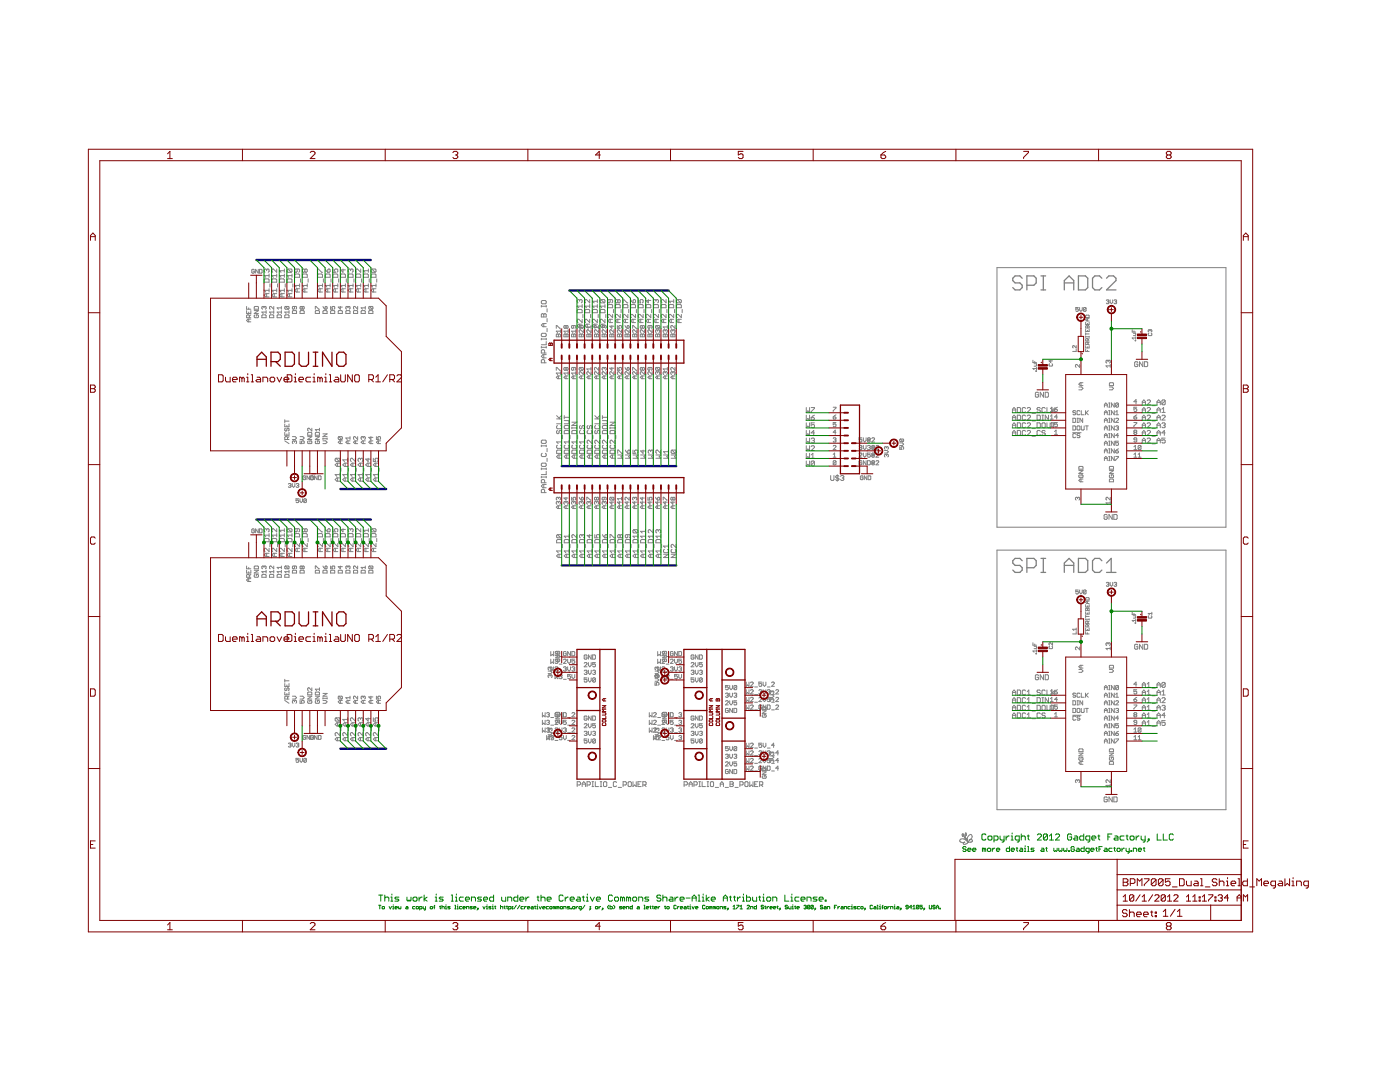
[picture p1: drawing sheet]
<svg xmlns="http://www.w3.org/2000/svg" width="279mm" height="216mm" viewBox="0 0 279 216" stroke-linecap="round" stroke-linejoin="round" font-family="sans-serif">
<g fill="#808080" stroke="#808080" stroke-width=".25">
<path d="M203.5 111.4l.5 .5z"/>
<path d="M202.6 111.4h.9z"/>
<path d="M202.6 111.4l-.5 .5z"/>
<path d="M202.1 111.9v.5z"/>
<path d="M202.1 112.4l.5 .4z"/>
<path d="M202.6 112.8h.9z"/>
<path d="M203.5 112.8l.5 .5z"/>
<path d="M204 113.3v.4z"/>
<path d="M204 113.7l-.5 .5z"/>
<path d="M202.6 114.2h.9z"/>
<path d="M202.1 113.7l.5 .5z"/>
<path d="M204.9 111.4v2.8z"/>
<path d="M204.9 111.4h1.4z"/>
<path d="M206.3 111.4l.5 .5z"/>
<path d="M206.8 111.9v.9z"/>
<path d="M206.8 112.8l-.5 .5z"/>
<path d="M204.9 113.3h1.4z"/>
<path d="M207.8 114.2h.9z"/>
<path d="M208.2 111.4v2.8z"/>
<path d="M207.8 111.4h.9z"/>
<path d="M212.4 112.4v1.8z"/>
<path d="M212.4 112.4l1-1z"/>
<path d="M213.4 111.4l.9 1z"/>
<path d="M214.3 112.4v1.8z"/>
<path d="M212.4 112.8h1.9z"/>
<path d="M215.2 111.4v2.8z"/>
<path d="M215.2 114.2h1.4z"/>
<path d="M216.6 114.2l.5-.5z"/>
<path d="M217.1 111.9v1.8z"/>
<path d="M216.6 111.4l.5 .5z"/>
<path d="M215.2 111.4h1.4z"/>
<path d="M219.4 111.4l.5 .5z"/>
<path d="M218.5 111.4h.9z"/>
<path d="M218.5 111.4l-.5 .5z"/>
<path d="M218 111.9v1.8z"/>
<path d="M218 113.7l.5 .5z"/>
<path d="M218.5 114.2h.9z"/>
<path d="M219.4 114.2l.5-.5z"/>
<path d="M220.8 112.4l1-1z"/>
<path d="M221.8 111.4v2.8z"/>
<path d="M220.8 114.2h1.9z"/>
<path d="M203.5 55.1l.5 .4z"/>
<path d="M202.6 55.1h.9z"/>
<path d="M202.6 55.1l-.5 .4z"/>
<path d="M202.1 55.5v.5z"/>
<path d="M202.1 56l.5 .5z"/>
<path d="M202.6 56.5h.9z"/>
<path d="M203.5 56.5l.5 .4z"/>
<path d="M204 56.9v.5z"/>
<path d="M204 57.4l-.5 .4z"/>
<path d="M202.6 57.8h.9z"/>
<path d="M202.1 57.4l.5 .4z"/>
<path d="M204.9 55.1v2.7z"/>
<path d="M204.9 55.1h1.4z"/>
<path d="M206.3 55.1l.5 .4z"/>
<path d="M206.8 55.5v1z"/>
<path d="M206.8 56.5l-.5 .4z"/>
<path d="M204.9 56.9h1.4z"/>
<path d="M207.8 57.8h.9z"/>
<path d="M208.2 55.1v2.7z"/>
<path d="M207.8 55.1h.9z"/>
<path d="M212.4 56v1.8z"/>
<path d="M212.4 56l1-.9z"/>
<path d="M213.4 55.1l.9 .9z"/>
<path d="M214.3 56v1.8z"/>
<path d="M212.4 56.5h1.9z"/>
<path d="M215.2 55.1v2.7z"/>
<path d="M215.2 57.8h1.4z"/>
<path d="M216.6 57.8l.5-.4z"/>
<path d="M217.1 55.5v1.9z"/>
<path d="M216.6 55.1l.5 .4z"/>
<path d="M215.2 55.1h1.4z"/>
<path d="M219.4 55.1l.5 .4z"/>
<path d="M218.5 55.1h.9z"/>
<path d="M218.5 55.1l-.5 .4z"/>
<path d="M218 55.5v1.9z"/>
<path d="M218 57.4l.5 .4z"/>
<path d="M218.5 57.8h.9z"/>
<path d="M219.4 57.8l.5-.4z"/>
<path d="M220.8 57.8h1.9z"/>
<path d="M220.8 57.8l1.9-1.8z"/>
<path d="M222.7 55.5v.5z"/>
<path d="M222.2 55.1l.5 .4z"/>
<path d="M221.3 55.1h.9z"/>
<path d="M221.3 55.1l-.5 .4z"/>
</g>
<g fill="#808080" stroke="#808080" stroke-width=".2">
<path d="M199 109.8h45.7z"/>
<path d="M244.7 109.8v51.8z"/>
<path d="M199 161.6h45.7z"/>
<path d="M199 109.8v51.8z"/>
<path d="M199 53.4h45.7z"/>
<path d="M244.7 53.4v51.8z"/>
<path d="M199 105.2h45.7z"/>
<path d="M199 53.4v51.8z"/>
<path d="M220.8 116.3l.1-.1z"/>
<path d="M220.9 116.2h.3z"/>
<path d="M221.2 116.2l.1 .1z"/>
<path d="M221.3 116.3v.2z"/>
<path d="M221.2 116.6l.1-.1z"/>
<path d="M221 116.6h.2z"/>
<path d="M221.2 116.6l.1 .1z"/>
<path d="M221.3 116.7v.1z"/>
<path d="M221.3 116.8l-.1 .2z"/>
<path d="M220.9 117h.3z"/>
<path d="M220.8 116.8l.1 .2z"/>
<path d="M221.6 116.2v.5z"/>
<path d="M221.6 116.7l.2 .3z"/>
<path d="M222.1 116.7l-.3 .3z"/>
<path d="M222.1 116.2v.5z"/>
<path d="M222.3 116.3l.2-.1z"/>
<path d="M222.5 116.2h.2z"/>
<path d="M222.7 116.2l.1 .1z"/>
<path d="M222.8 116.3v.2z"/>
<path d="M222.8 116.5l-.1 .1z"/>
<path d="M222.6 116.6h.1z"/>
<path d="M222.7 116.6l.1 .1z"/>
<path d="M222.8 116.7v.1z"/>
<path d="M222.8 116.8l-.1 .2z"/>
<path d="M222.5 117h.2z"/>
<path d="M222.3 116.8l.2 .2z"/>
<path d="M216.7 126.5h.7z"/>
<path d="M216.7 126v.5z"/>
<path d="M217 126.3v.2z"/>
<path d="M216.7 125.3v.5z"/>
<path d="M216.7 125.8h.7z"/>
<path d="M217.4 125.3v.5z"/>
<path d="M217 125.6v.2z"/>
<path d="M216.7 125.1h.7z"/>
<path d="M216.7 124.8v.3z"/>
<path d="M216.7 124.8l.1-.2z"/>
<path d="M216.8 124.6h.2z"/>
<path d="M217 124.6l.1 .2z"/>
<path d="M217.1 124.8v.3z"/>
<path d="M217.1 124.9l.3-.3z"/>
<path d="M216.7 124.4h.7z"/>
<path d="M216.7 124v.4z"/>
<path d="M216.7 124l.1-.1z"/>
<path d="M216.8 123.9h.2z"/>
<path d="M217 123.9l.1 .1z"/>
<path d="M217.1 124v.4z"/>
<path d="M217.1 124.2l.3-.3z"/>
<path d="M217.4 123.5v.2z"/>
<path d="M216.7 123.6h.7z"/>
<path d="M216.7 123.5v.2z"/>
<path d="M216.7 123h.7z"/>
<path d="M216.7 122.8v.4z"/>
<path d="M216.7 122.1v.4z"/>
<path d="M216.7 122.5h.7z"/>
<path d="M217.4 122.1v.4z"/>
<path d="M217 122.3v.2z"/>
<path d="M216.7 121.8h.7z"/>
<path d="M216.7 121.5v.3z"/>
<path d="M216.7 121.5l.1-.2z"/>
<path d="M216.8 121.3h.1z"/>
<path d="M216.9 121.3l.1 .2z"/>
<path d="M217.1 121.3l-.1 .2z"/>
<path d="M217.1 121.3h.2z"/>
<path d="M217.3 121.3l.1 .2z"/>
<path d="M217.4 121.5v.3z"/>
<path d="M217 121.5v.3z"/>
<path d="M216.7 120.6v.5z"/>
<path d="M216.7 121.1h.7z"/>
<path d="M217.4 120.6v.5z"/>
<path d="M217 120.9v.2z"/>
<path d="M216.9 120.4h.5z"/>
<path d="M216.7 120.2l.2 .2z"/>
<path d="M216.7 120.2l.2-.2z"/>
<path d="M216.9 120h.5z"/>
<path d="M217 120v.4z"/>
<path d="M216.7 119.7h.7z"/>
<path d="M217.4 119.4v.3z"/>
<path d="M217.3 119.3l.1 .1z"/>
<path d="M216.8 119.3h.5z"/>
<path d="M216.8 119.3l-.1 .1z"/>
<path d="M216.7 119.4v.3z"/>
<path d="M226.5 124.4h.2z"/>
<path d="M226.5 124.3v.1z"/>
<path d="M226.5 124.3h.2z"/>
<path d="M226.7 124.3v.1z"/>
<path d="M226 123.8l.2 .2z"/>
<path d="M226 123.8h.7z"/>
<path d="M226.7 123.6v.4z"/>
<path d="M226.2 123.3h.3z"/>
<path d="M226.7 123.2l-.2 .1z"/>
<path d="M226.7 122.9v.3z"/>
<path d="M226.2 122.9h.5z"/>
<path d="M226 122.6h.7z"/>
<path d="M226 122.2v.4z"/>
<path d="M226.3 122.4v.2z"/>
<path d="M206.7 130.5h.2z"/>
<path d="M206.7 130.4v.1z"/>
<path d="M206.7 130.4h.2z"/>
<path d="M206.9 130.4v.1z"/>
<path d="M206.1 129.9l.3 .2z"/>
<path d="M206.1 129.9h.8z"/>
<path d="M206.9 129.7v.4z"/>
<path d="M206.4 129.4h.3z"/>
<path d="M206.7 129.4l.2-.1z"/>
<path d="M206.9 129v.3z"/>
<path d="M206.4 129h.5z"/>
<path d="M206.1 128.7h.8z"/>
<path d="M206.1 128.2v.5z"/>
<path d="M206.5 128.5v.2z"/>
<path d="M226.9 128.6l.2 .1z"/>
<path d="M226.6 128.6h.3z"/>
<path d="M226.6 128.6l-.2 .1z"/>
<path d="M226.4 128.7v.7z"/>
<path d="M226.4 129.4l.2 .1z"/>
<path d="M226.6 129.5h.3z"/>
<path d="M227.1 129.4l-.2 .1z"/>
<path d="M227.1 129.1v.3z"/>
<path d="M226.8 129.1h.3z"/>
<path d="M227.4 128.6v.9z"/>
<path d="M227.4 128.6l.7 .9z"/>
<path d="M228.1 128.6v.9z"/>
<path d="M228.4 128.6v.9z"/>
<path d="M228.4 129.5h.5z"/>
<path d="M228.9 129.5l.1-.1z"/>
<path d="M229 128.7v.7z"/>
<path d="M228.9 128.6l.1 .1z"/>
<path d="M228.4 128.6h.5z"/>
<path d="M220.8 159l.2 .2z"/>
<path d="M220.5 159h.3z"/>
<path d="M220.5 159l-.2 .2z"/>
<path d="M220.3 159.2v.7z"/>
<path d="M220.3 159.9l.2 .1z"/>
<path d="M220.5 160h.3z"/>
<path d="M220.8 160l.2-.1z"/>
<path d="M221 159.5v.4z"/>
<path d="M220.7 159.5h.3z"/>
<path d="M221.3 159v1z"/>
<path d="M221.3 159l.7 1z"/>
<path d="M222 159v1z"/>
<path d="M222.3 159v1z"/>
<path d="M222.3 160h.5z"/>
<path d="M222.8 160l.1-.1z"/>
<path d="M222.9 159.2v.7z"/>
<path d="M222.8 159l.1 .2z"/>
<path d="M222.3 159h.5z"/>
<path d="M207.1 134.6l.2 .2z"/>
<path d="M206.8 134.6h.3z"/>
<path d="M206.8 134.6l-.2 .2z"/>
<path d="M206.6 134.8v.7z"/>
<path d="M206.6 135.5l.2 .1z"/>
<path d="M206.8 135.6h.3z"/>
<path d="M207.3 135.5l-.2 .1z"/>
<path d="M207.3 135.1v.4z"/>
<path d="M206.9 135.1h.4z"/>
<path d="M207.6 134.6v1z"/>
<path d="M207.6 134.6l.7 1z"/>
<path d="M208.3 134.6v1z"/>
<path d="M208.6 134.6v1z"/>
<path d="M208.6 135.6h.5z"/>
<path d="M209.2 135.5l-.1 .1z"/>
<path d="M209.2 134.8v.7z"/>
<path d="M209.1 134.6l.1 .2z"/>
<path d="M208.6 134.6h.5z"/>
<path d="M214.7 117.7h.5z"/>
<path d="M214.7 117.7v.4z"/>
<path d="M214.7 118.1l.2-.1z"/>
<path d="M214.9 118h.2z"/>
<path d="M215.1 118l.1 .1z"/>
<path d="M215.2 118.1v.3z"/>
<path d="M215.2 118.4l-.1 .1z"/>
<path d="M214.8 118.5h.3z"/>
<path d="M214.7 118.4l.1 .1z"/>
<path d="M215.5 117.7v.5z"/>
<path d="M215.5 118.2l.2 .3z"/>
<path d="M215.7 118.5l.3-.3z"/>
<path d="M216 117.7v.5z"/>
<path d="M216.2 117.9v.5z"/>
<path d="M216.2 117.9l.2-.2z"/>
<path d="M216.4 117.7h.2z"/>
<path d="M216.6 117.7l.1 .2z"/>
<path d="M216.7 117.9v.5z"/>
<path d="M216.7 118.4l-.1 .1z"/>
<path d="M216.4 118.5h.2z"/>
<path d="M216.2 118.4l.2 .1z"/>
<path d="M216.2 118.4l.5-.5z"/>
<path d="M220.8 60l.1-.2z"/>
<path d="M220.9 59.8h.3z"/>
<path d="M221.2 59.8l.1 .2z"/>
<path d="M221.3 60v.1z"/>
<path d="M221.3 60.1l-.1 .1z"/>
<path d="M221 60.2h.2z"/>
<path d="M221.2 60.2l.1 .1z"/>
<path d="M221.3 60.3v.2z"/>
<path d="M221.3 60.5l-.1 .1z"/>
<path d="M220.9 60.6h.3z"/>
<path d="M220.8 60.5l.1 .1z"/>
<path d="M221.6 59.8v.5z"/>
<path d="M221.6 60.3l.2 .3z"/>
<path d="M221.8 60.6l.3-.3z"/>
<path d="M222.1 59.8v.5z"/>
<path d="M222.3 60l.2-.2z"/>
<path d="M222.5 59.8h.2z"/>
<path d="M222.7 59.8l.1 .2z"/>
<path d="M222.8 60v.1z"/>
<path d="M222.8 60.1l-.1 .1z"/>
<path d="M222.6 60.2h.1z"/>
<path d="M222.7 60.2l.1 .1z"/>
<path d="M222.8 60.3v.2z"/>
<path d="M222.8 60.5l-.1 .1z"/>
<path d="M222.5 60.6h.2z"/>
<path d="M222.3 60.5l.2 .1z"/>
<path d="M216.7 70.1h.7z"/>
<path d="M216.7 69.7v.4z"/>
<path d="M217 69.9v.2z"/>
<path d="M216.7 69v.4z"/>
<path d="M216.7 69.4h.7z"/>
<path d="M217.4 69v.4z"/>
<path d="M217 69.2v.2z"/>
<path d="M216.7 68.7h.7z"/>
<path d="M216.7 68.4v.3z"/>
<path d="M216.7 68.4l.1-.1z"/>
<path d="M216.8 68.3h.2z"/>
<path d="M217 68.3l.1 .1z"/>
<path d="M217.1 68.4v.3z"/>
<path d="M217.1 68.5l.3-.2z"/>
<path d="M216.7 68h.7z"/>
<path d="M216.7 67.7v.3z"/>
<path d="M216.7 67.7l.1-.1z"/>
<path d="M216.8 67.6h.2z"/>
<path d="M217 67.6l.1 .1z"/>
<path d="M217.1 67.7v.3z"/>
<path d="M217.1 67.8l.3-.2z"/>
<path d="M217.4 67.1v.2z"/>
<path d="M216.7 67.2h.7z"/>
<path d="M216.7 67.1v.2z"/>
<path d="M216.7 66.6h.7z"/>
<path d="M216.7 66.4v.5z"/>
<path d="M216.7 65.7v.4z"/>
<path d="M216.7 66.1h.7z"/>
<path d="M217.4 65.7v.4z"/>
<path d="M217 65.9v.2z"/>
<path d="M216.7 65.4h.7z"/>
<path d="M216.7 65.1v.3z"/>
<path d="M216.7 65.1l.1-.1z"/>
<path d="M216.8 65h.1z"/>
<path d="M216.9 65l.1 .1z"/>
<path d="M217.1 65l-.1 .1z"/>
<path d="M217.1 65h.2z"/>
<path d="M217.3 65l.1 .1z"/>
<path d="M217.4 65.1v.3z"/>
<path d="M217 65.1v.3z"/>
<path d="M216.7 64.3v.4z"/>
<path d="M216.7 64.7h.7z"/>
<path d="M217.4 64.3v.4z"/>
<path d="M217 64.5v.2z"/>
<path d="M216.9 64.1h.5z"/>
<path d="M216.7 63.8l.2 .3z"/>
<path d="M216.7 63.8l.2-.2z"/>
<path d="M216.9 63.6h.5z"/>
<path d="M217 63.6v.5z"/>
<path d="M216.7 63.4h.7z"/>
<path d="M217.4 63v.4z"/>
<path d="M217.3 62.9l.1 .1z"/>
<path d="M216.8 62.9h.5z"/>
<path d="M216.7 63l.1-.1z"/>
<path d="M216.7 63v.4z"/>
<path d="M226.5 68h.2z"/>
<path d="M226.5 67.9v.1z"/>
<path d="M226.5 67.9h.2z"/>
<path d="M226.7 67.9v.1z"/>
<path d="M226 67.4l.2 .3z"/>
<path d="M226 67.4h.7z"/>
<path d="M226.7 67.2v.5z"/>
<path d="M226.2 67h.3z"/>
<path d="M226.7 66.8l-.2 .2z"/>
<path d="M226.7 66.5v.3z"/>
<path d="M226.2 66.5h.5z"/>
<path d="M226 66.3h.7z"/>
<path d="M226 65.8v.5z"/>
<path d="M226.3 66v.3z"/>
<path d="M206.7 74.1h.2z"/>
<path d="M206.7 74v.1z"/>
<path d="M206.7 74h.2z"/>
<path d="M206.9 74v.1z"/>
<path d="M206.1 73.5l.3 .3z"/>
<path d="M206.1 73.5h.8z"/>
<path d="M206.9 73.3v.5z"/>
<path d="M206.4 73.1h.3z"/>
<path d="M206.7 73.1l.2-.2z"/>
<path d="M206.9 72.6v.3z"/>
<path d="M206.4 72.6h.5z"/>
<path d="M206.1 72.3h.8z"/>
<path d="M206.1 71.9v.4z"/>
<path d="M206.5 72.1v.2z"/>
<path d="M226.9 72.2l.2 .1z"/>
<path d="M226.6 72.2h.3z"/>
<path d="M226.6 72.2l-.2 .1z"/>
<path d="M226.4 72.3v.7z"/>
<path d="M226.4 73l.2 .2z"/>
<path d="M226.6 73.2h.3z"/>
<path d="M226.9 73.2l.2-.2z"/>
<path d="M227.1 72.7v.3z"/>
<path d="M226.8 72.7h.3z"/>
<path d="M227.4 72.2v1z"/>
<path d="M227.4 72.2l.7 1z"/>
<path d="M228.1 72.2v1z"/>
<path d="M228.4 72.2v1z"/>
<path d="M228.4 73.2h.5z"/>
<path d="M228.9 73.2l.1-.2z"/>
<path d="M229 72.3v.7z"/>
<path d="M228.9 72.2l.1 .1z"/>
<path d="M228.4 72.2h.5z"/>
<path d="M220.8 102.7l.2 .1z"/>
<path d="M220.5 102.7h.3z"/>
<path d="M220.5 102.7l-.2 .1z"/>
<path d="M220.3 102.8v.7z"/>
<path d="M220.3 103.5l.2 .1z"/>
<path d="M220.5 103.6h.3z"/>
<path d="M221 103.5l-.2 .1z"/>
<path d="M221 103.1v.4z"/>
<path d="M220.7 103.1h.3z"/>
<path d="M221.3 102.7v.9z"/>
<path d="M221.3 102.7l.7 .9z"/>
<path d="M222 102.7v.9z"/>
<path d="M222.3 102.7v.9z"/>
<path d="M222.3 103.6h.5z"/>
<path d="M222.9 103.5l-.1 .1z"/>
<path d="M222.9 102.8v.7z"/>
<path d="M222.8 102.7l.1 .1z"/>
<path d="M222.3 102.7h.5z"/>
<path d="M207.1 78.3l.2 .1z"/>
<path d="M206.8 78.3h.3z"/>
<path d="M206.8 78.3l-.2 .1z"/>
<path d="M206.6 78.4v.7z"/>
<path d="M206.6 79.1l.2 .1z"/>
<path d="M206.8 79.2h.3z"/>
<path d="M207.1 79.2l.2-.1z"/>
<path d="M207.3 78.8v.3z"/>
<path d="M206.9 78.8h.4z"/>
<path d="M207.6 78.3v.9z"/>
<path d="M207.6 78.3l.7 .9z"/>
<path d="M208.3 78.3v.9z"/>
<path d="M208.6 78.3v.9z"/>
<path d="M208.6 79.2h.5z"/>
<path d="M209.1 79.2l.1-.1z"/>
<path d="M209.2 78.4v.7z"/>
<path d="M209.1 78.3l.1 .1z"/>
<path d="M208.6 78.3h.5z"/>
<path d="M214.7 61.4h.5z"/>
<path d="M214.7 61.4v.3z"/>
<path d="M214.7 61.7l.2-.1z"/>
<path d="M214.9 61.6h.2z"/>
<path d="M215.1 61.6l.1 .1z"/>
<path d="M215.2 61.7v.3z"/>
<path d="M215.2 62l-.1 .1z"/>
<path d="M214.8 62.1h.3z"/>
<path d="M214.7 62l.1 .1z"/>
<path d="M215.5 61.4v.5z"/>
<path d="M215.5 61.9l.2 .2z"/>
<path d="M215.7 62.1l.3-.2z"/>
<path d="M216 61.4v.5z"/>
<path d="M216.2 61.5v.5z"/>
<path d="M216.2 61.5l.2-.1z"/>
<path d="M216.4 61.4h.2z"/>
<path d="M216.6 61.4l.1 .1z"/>
<path d="M216.7 61.5v.5z"/>
<path d="M216.7 62l-.1 .1z"/>
<path d="M216.4 62.1h.2z"/>
<path d="M216.2 62l.2 .1z"/>
<path d="M216.2 62l.5-.5z"/>
<path d="M60.9 95l.1 .1z"/>
<path d="M60.6 95h.3z"/>
<path d="M60.6 95l-.1 .1z"/>
<path d="M60.5 95.1v.5z"/>
<path d="M60.5 95.6l.1 .1z"/>
<path d="M60.6 95.7h.3z"/>
<path d="M60.9 95.7l.1-.1z"/>
<path d="M61 95.3v.3z"/>
<path d="M60.7 95.3h.3z"/>
<path d="M61.3 95v.7z"/>
<path d="M61.3 95l.5 .7z"/>
<path d="M61.8 95v.7z"/>
<path d="M62 95v.7z"/>
<path d="M62 95.7h.4z"/>
<path d="M62.4 95.7l.1-.1z"/>
<path d="M62.5 95.1v.5z"/>
<path d="M62.4 95l.1 .1z"/>
<path d="M62 95h.4z"/>
<path d="M62.1 95h.3z"/>
<path d="M62.1 95l-.1 .1z"/>
<path d="M62 95.1v.5z"/>
<path d="M62 95.6l.1 .1z"/>
<path d="M62.1 95.7h.3z"/>
<path d="M62.5 95.3v.3z"/>
<path d="M62.3 95.3h.2z"/>
<path d="M62.8 95v.7z"/>
<path d="M62.8 95l.5 .7z"/>
<path d="M63.3 95v.7z"/>
<path d="M63.5 95v.7z"/>
<path d="M63.5 95.7h.4z"/>
<path d="M63.9 95.7l.2-.1z"/>
<path d="M64.1 95.1v.5z"/>
<path d="M63.9 95l.2 .1z"/>
<path d="M63.5 95h.4z"/>
<path d="M50.6 53.7l.2 .2z"/>
<path d="M50.4 53.7h.2z"/>
<path d="M50.4 53.7l-.2 .2z"/>
<path d="M50.2 53.9v.5z"/>
<path d="M50.2 54.4l.2 .1z"/>
<path d="M50.4 54.5h.2z"/>
<path d="M50.6 54.5l.2-.1z"/>
<path d="M50.8 54.1v.3z"/>
<path d="M50.5 54.1h.3z"/>
<path d="M51 53.7v.8z"/>
<path d="M51 53.7l.5 .8z"/>
<path d="M51.5 53.7v.8z"/>
<path d="M51.8 53.7v.8z"/>
<path d="M51.8 54.5h.4z"/>
<path d="M52.2 54.5l.1-.1z"/>
<path d="M52.3 53.9v.5z"/>
<path d="M52.2 53.7l.1 .2z"/>
<path d="M51.8 53.7h.4z"/>
<path d="M50.6 105.5l.2 .2z"/>
<path d="M50.4 105.5h.2z"/>
<path d="M50.4 105.5l-.2 .2z"/>
<path d="M50.2 105.7v.5z"/>
<path d="M50.2 106.2l.2 .1z"/>
<path d="M50.4 106.3h.2z"/>
<path d="M50.6 106.3l.2-.1z"/>
<path d="M50.8 105.9v.3z"/>
<path d="M50.5 105.9h.3z"/>
<path d="M51 105.5v.8z"/>
<path d="M51 105.5l.5 .8z"/>
<path d="M51.5 105.5v.8z"/>
<path d="M51.8 105.5v.8z"/>
<path d="M51.8 106.3h.4z"/>
<path d="M52.2 106.3l.1-.1z"/>
<path d="M52.3 105.7v.5z"/>
<path d="M52.2 105.5l.1 .2z"/>
<path d="M51.8 105.5h.4z"/>
<path d="M60.9 146.7l.1 .2z"/>
<path d="M60.6 146.7h.3z"/>
<path d="M60.6 146.7l-.1 .2z"/>
<path d="M60.5 146.9v.5z"/>
<path d="M60.5 147.4l.1 .1z"/>
<path d="M60.6 147.5h.3z"/>
<path d="M60.9 147.5l.1-.1z"/>
<path d="M61 147.1v.3z"/>
<path d="M60.7 147.1h.3z"/>
<path d="M61.3 146.7v.8z"/>
<path d="M61.3 146.7l.5 .8z"/>
<path d="M61.8 146.7v.8z"/>
<path d="M62 146.7v.8z"/>
<path d="M62 147.5h.4z"/>
<path d="M62.4 147.5l.1-.1z"/>
<path d="M62.5 146.9v.5z"/>
<path d="M62.4 146.7l.1 .2z"/>
<path d="M62 146.7h.4z"/>
<path d="M62.1 146.7h.3z"/>
<path d="M62.1 146.7l-.1 .2z"/>
<path d="M62 146.9v.5z"/>
<path d="M62 147.4l.1 .1z"/>
<path d="M62.1 147.5h.3z"/>
<path d="M62.5 147.1v.3z"/>
<path d="M62.3 147.1h.2z"/>
<path d="M62.8 146.7v.8z"/>
<path d="M62.8 146.7l.5 .8z"/>
<path d="M63.3 146.7v.8z"/>
<path d="M63.5 146.7v.8z"/>
<path d="M63.5 147.5h.4z"/>
<path d="M63.9 147.5l.2-.1z"/>
<path d="M64.1 146.9v.5z"/>
<path d="M63.9 146.7l.2 .2z"/>
<path d="M63.5 146.7h.4z"/>
<path d="M59.1 99.5h.5z"/>
<path d="M59.1 99.5v.4z"/>
<path d="M59.1 99.9l.2-.1z"/>
<path d="M59.3 99.8h.2z"/>
<path d="M59.5 99.8l.1 .1z"/>
<path d="M59.6 99.9v.3z"/>
<path d="M59.6 100.2l-.1 .1z"/>
<path d="M59.2 100.3h.3z"/>
<path d="M59.1 100.2l.1 .1z"/>
<path d="M59.9 99.5v.5z"/>
<path d="M59.9 100l.2 .3z"/>
<path d="M60.1 100.3l.3-.3z"/>
<path d="M60.4 99.5v.5z"/>
<path d="M60.6 99.7v.5z"/>
<path d="M60.6 99.7l.1-.2z"/>
<path d="M60.7 99.5h.3z"/>
<path d="M61 99.5l.2 .2z"/>
<path d="M61.2 99.7v.5z"/>
<path d="M61 100.3l.2-.1z"/>
<path d="M60.7 100.3h.3z"/>
<path d="M60.6 100.2l.1 .1z"/>
<path d="M60.6 100.2l.6-.5z"/>
<path d="M59.1 151.3h.5z"/>
<path d="M59.1 151.3v.4z"/>
<path d="M59.1 151.7l.2-.1z"/>
<path d="M59.3 151.6h.2z"/>
<path d="M59.5 151.6l.1 .1z"/>
<path d="M59.6 151.7v.3z"/>
<path d="M59.6 152l-.1 .1z"/>
<path d="M59.2 152.1h.3z"/>
<path d="M59.1 152l.1 .1z"/>
<path d="M59.9 151.3v.5z"/>
<path d="M59.9 151.8l.2 .3z"/>
<path d="M60.4 151.8l-.3 .3z"/>
<path d="M60.4 151.3v.5z"/>
<path d="M60.6 151.4v.6z"/>
<path d="M60.6 151.4l.1-.1z"/>
<path d="M60.7 151.3h.3z"/>
<path d="M61 151.3l.2 .1z"/>
<path d="M61.2 151.4v.6z"/>
<path d="M61 152.1l.2-.1z"/>
<path d="M60.7 152.1h.3z"/>
<path d="M60.6 152l.1 .1z"/>
<path d="M60.6 152l.6-.6z"/>
<path d="M57.6 96.6l.1-.1z"/>
<path d="M57.7 96.5h.3z"/>
<path d="M58 96.5l.1 .1z"/>
<path d="M58.1 96.6v.1z"/>
<path d="M58.1 96.7l-.1 .2z"/>
<path d="M57.8 96.9h.2z"/>
<path d="M58 96.9l.1 .1z"/>
<path d="M58.1 97v.1z"/>
<path d="M58.1 97.1l-.1 .1z"/>
<path d="M57.7 97.2h.3z"/>
<path d="M57.6 97.1l.1 .1z"/>
<path d="M58.3 96.5v.5z"/>
<path d="M58.3 97l.3 .2z"/>
<path d="M58.6 97.2l.2-.2z"/>
<path d="M58.8 96.5v.5z"/>
<path d="M59.2 96.5l-.1 .1z"/>
<path d="M59.2 96.5h.3z"/>
<path d="M59.5 96.5l.1 .1z"/>
<path d="M59.6 96.6v.1z"/>
<path d="M59.5 96.9l.1-.2z"/>
<path d="M59.4 96.9h.1z"/>
<path d="M59.5 96.9l.1 .1z"/>
<path d="M59.6 97v.1z"/>
<path d="M59.5 97.2l.1-.1z"/>
<path d="M59.2 97.2h.3z"/>
<path d="M59.1 97.1l.1 .1z"/>
<path d="M57.7 148.3l-.1 .1z"/>
<path d="M57.7 148.3h.3z"/>
<path d="M58 148.3l.1 .1z"/>
<path d="M58.1 148.4v.1z"/>
<path d="M58.1 148.5l-.1 .2z"/>
<path d="M57.8 148.7h.2z"/>
<path d="M58 148.7l.1 .1z"/>
<path d="M58.1 148.8v.1z"/>
<path d="M58.1 148.9l-.1 .2z"/>
<path d="M57.7 149.1h.3z"/>
<path d="M57.6 148.9l.1 .2z"/>
<path d="M58.3 148.3v.5z"/>
<path d="M58.3 148.8l.3 .3z"/>
<path d="M58.8 148.8l-.2 .3z"/>
<path d="M58.8 148.3v.5z"/>
<path d="M59.1 148.4l.1-.1z"/>
<path d="M59.2 148.3h.3z"/>
<path d="M59.5 148.3l.1 .1z"/>
<path d="M59.6 148.4v.1z"/>
<path d="M59.5 148.7l.1-.2z"/>
<path d="M59.4 148.7h.1z"/>
<path d="M59.5 148.7l.1 .1z"/>
<path d="M59.6 148.8v.1z"/>
<path d="M59.5 149.1l.1-.2z"/>
<path d="M59.2 149.1h.3z"/>
<path d="M59.1 148.9l.1 .2z"/>
<path d="M132.4 131.5l-.2 .1z"/>
<path d="M132.2 131.6v.3z"/>
<path d="M132.2 131.9l.2 .1z"/>
<path d="M132.4 132h.5z"/>
<path d="M132.9 132l.1-.1z"/>
<path d="M133 131.6v.3z"/>
<path d="M132.9 131.5l.1 .1z"/>
<path d="M132.6 131.5h.3z"/>
<path d="M132.6 131.5v.3z"/>
<path d="M132.2 131.2h.8z"/>
<path d="M132.2 131.2l.8-.5z"/>
<path d="M132.2 130.7h.8z"/>
<path d="M132.2 130.5h.8z"/>
<path d="M133 130.1v.4z"/>
<path d="M132.9 130l.1 .1z"/>
<path d="M132.4 130h.5z"/>
<path d="M132.4 130l-.2 .1z"/>
<path d="M132.2 130.1v.4z"/>
<path d="M132.4 143.7l-.2 .1z"/>
<path d="M132.2 143.8v.3z"/>
<path d="M132.2 144.1l.2 .1z"/>
<path d="M132.4 144.2h.5z"/>
<path d="M132.9 144.2l.1-.1z"/>
<path d="M133 143.8v.3z"/>
<path d="M132.9 143.7l.1 .1z"/>
<path d="M132.6 143.7h.3z"/>
<path d="M132.6 143.7v.3z"/>
<path d="M132.2 143.4h.8z"/>
<path d="M132.2 143.4l.8-.5z"/>
<path d="M132.2 142.9h.8z"/>
<path d="M132.2 142.7h.8z"/>
<path d="M133 142.3v.4z"/>
<path d="M132.9 142.1l.1 .2z"/>
<path d="M132.4 142.1h.5z"/>
<path d="M132.4 142.1l-.2 .2z"/>
<path d="M132.2 142.3v.4z"/>
<path d="M152.3 142.6l-.2 .1z"/>
<path d="M152.1 142.7v.3z"/>
<path d="M152.1 143l.2 .1z"/>
<path d="M152.3 143.1h.5z"/>
<path d="M152.8 143.1l.1-.1z"/>
<path d="M152.9 142.7v.3z"/>
<path d="M152.8 142.6l.1 .1z"/>
<path d="M152.5 142.6h.3z"/>
<path d="M152.5 142.6v.3z"/>
<path d="M152.1 142.3h.8z"/>
<path d="M152.1 142.3l.8-.5z"/>
<path d="M152.1 141.8h.8z"/>
<path d="M152.1 141.6h.8z"/>
<path d="M152.9 141.2v.4z"/>
<path d="M152.8 141.1l.1 .1z"/>
<path d="M152.3 141.1h.5z"/>
<path d="M152.1 141.2l.2-.1z"/>
<path d="M152.1 141.2v.4z"/>
<path d="M152.1 154.9l.2-.1z"/>
<path d="M152.1 154.9v.3z"/>
<path d="M152.1 155.2l.2 .1z"/>
<path d="M152.3 155.3h.5z"/>
<path d="M152.8 155.3l.1-.1z"/>
<path d="M152.9 154.9v.3z"/>
<path d="M152.8 154.8l.1 .1z"/>
<path d="M152.5 154.8h.3z"/>
<path d="M152.5 154.8v.2z"/>
<path d="M152.1 154.5h.8z"/>
<path d="M152.1 154.5l.8-.5z"/>
<path d="M152.1 154h.8z"/>
<path d="M152.1 153.8h.8z"/>
<path d="M152.9 153.4v.4z"/>
<path d="M152.8 153.2l.1 .2z"/>
<path d="M152.3 153.2h.5z"/>
<path d="M152.3 153.2l-.2 .2z"/>
<path d="M152.1 153.4v.4z"/>
<path d="M130.7 135.1l.2 .1z"/>
<path d="M130.7 134.8v.3z"/>
<path d="M130.7 134.8l.2-.1z"/>
<path d="M130.9 134.7h.1z"/>
<path d="M131 134.7l.1 .1z"/>
<path d="M131.1 134.8v.1z"/>
<path d="M131.2 134.7l-.1 .1z"/>
<path d="M131.2 134.7h.2z"/>
<path d="M131.4 134.7l.1 .1z"/>
<path d="M131.5 134.8v.3z"/>
<path d="M131.4 135.2l.1-.1z"/>
<path d="M130.7 134.4h.5z"/>
<path d="M131.2 134.4l.3-.2z"/>
<path d="M131.2 133.9l.3 .3z"/>
<path d="M130.7 133.9h.5z"/>
<path d="M130.7 133.5l.2 .1z"/>
<path d="M130.7 133.2v.3z"/>
<path d="M130.7 133.2l.2-.1z"/>
<path d="M130.9 133.1h.1z"/>
<path d="M131 133.1l.1 .1z"/>
<path d="M131.1 133.2v.2z"/>
<path d="M131.2 133.1l-.1 .1z"/>
<path d="M131.2 133.1h.2z"/>
<path d="M131.4 133.1l.1 .1z"/>
<path d="M131.5 133.2v.3z"/>
<path d="M131.5 133.5l-.1 .1z"/>
<path d="M130.7 147.2l.2 .2z"/>
<path d="M130.7 147v.2z"/>
<path d="M130.7 147l.2-.1z"/>
<path d="M130.9 146.9h.1z"/>
<path d="M131 146.9l.1 .1z"/>
<path d="M131.1 147v.1z"/>
<path d="M131.1 147l.1-.1z"/>
<path d="M131.2 146.9h.2z"/>
<path d="M131.4 146.9l.1 .1z"/>
<path d="M131.5 147v.2z"/>
<path d="M131.5 147.2l-.1 .2z"/>
<path d="M130.7 146.6h.5z"/>
<path d="M131.2 146.6l.3-.3z"/>
<path d="M131.2 146.1l.3 .2z"/>
<path d="M130.7 146.1h.5z"/>
<path d="M130.7 145.7l.2 .1z"/>
<path d="M130.7 145.4v.3z"/>
<path d="M130.7 145.4l.2-.1z"/>
<path d="M130.9 145.3h.1z"/>
<path d="M131 145.3l.1 .1z"/>
<path d="M131.1 145.4v.2z"/>
<path d="M131.1 145.4l.1-.1z"/>
<path d="M131.2 145.3h.2z"/>
<path d="M131.4 145.3l.1 .1z"/>
<path d="M131.5 145.4v.3z"/>
<path d="M131.5 145.7l-.1 .1z"/>
<path d="M153.6 139.8l.2 .1z"/>
<path d="M153.6 139.6v.2z"/>
<path d="M153.6 139.6l.2-.2z"/>
<path d="M153.8 139.4h.1z"/>
<path d="M153.9 139.4l.2 .2z"/>
<path d="M154.1 139.6v.1z"/>
<path d="M154.1 139.6l.1-.2z"/>
<path d="M154.2 139.4h.1z"/>
<path d="M154.3 139.4l.1 .2z"/>
<path d="M154.4 139.6v.2z"/>
<path d="M154.4 139.8l-.1 .1z"/>
<path d="M153.6 139.2h.6z"/>
<path d="M154.2 139.2l.2-.3z"/>
<path d="M154.2 138.6l.2 .3z"/>
<path d="M153.6 138.6h.6z"/>
<path d="M153.6 138.3l.2 .1z"/>
<path d="M153.6 138v.3z"/>
<path d="M153.6 138l.2-.1z"/>
<path d="M153.8 137.9h.1z"/>
<path d="M153.9 137.9l.2 .1z"/>
<path d="M154.1 138v.1z"/>
<path d="M154.1 138l.1-.1z"/>
<path d="M154.2 137.9h.1z"/>
<path d="M154.3 137.9l.1 .1z"/>
<path d="M154.4 138v.3z"/>
<path d="M154.4 138.3l-.1 .1z"/>
<path d="M153.6 152l.2 .1z"/>
<path d="M153.6 151.7v.3z"/>
<path d="M153.6 151.7l.2-.1z"/>
<path d="M153.8 151.6h.1z"/>
<path d="M153.9 151.6l.2 .1z"/>
<path d="M154.1 151.7v.2z"/>
<path d="M154.1 151.7l.1-.1z"/>
<path d="M154.2 151.6h.1z"/>
<path d="M154.3 151.6l.1 .1z"/>
<path d="M154.4 151.7v.3z"/>
<path d="M154.4 152l-.1 .1z"/>
<path d="M153.6 151.4h.6z"/>
<path d="M154.4 151.1l-.2 .3z"/>
<path d="M154.2 150.8l.2 .3z"/>
<path d="M153.6 150.8h.6z"/>
<path d="M153.6 150.5l.2 .1z"/>
<path d="M153.6 150.2v.3z"/>
<path d="M153.6 150.2l.2-.1z"/>
<path d="M153.8 150.1h.1z"/>
<path d="M153.9 150.1l.2 .1z"/>
<path d="M154.1 150.2v.1z"/>
<path d="M154.1 150.2l.1-.1z"/>
<path d="M154.2 150.1h.1z"/>
<path d="M154.3 150.1l.1 .1z"/>
<path d="M154.4 150.2v.3z"/>
<path d="M154.4 150.5l-.1 .1z"/>
<path d="M130.7 136.2v.5z"/>
<path d="M130.7 136.7h.4z"/>
<path d="M131 136.4l.1 .3z"/>
<path d="M131 136.3v.1z"/>
<path d="M131 136.3l.1-.1z"/>
<path d="M131.1 136.2h.3z"/>
<path d="M131.4 136.2l.1 .1z"/>
<path d="M131.5 136.3v.3z"/>
<path d="M131.5 136.6l-.1 .1z"/>
<path d="M130.7 135.9h.5z"/>
<path d="M131.2 135.9l.3-.2z"/>
<path d="M131.2 135.4l.3 .3z"/>
<path d="M130.7 135.4h.5z"/>
<path d="M130.9 135.2h.5z"/>
<path d="M130.7 135l.2 .2z"/>
<path d="M130.7 134.8v.2z"/>
<path d="M130.7 134.8l.2-.2z"/>
<path d="M130.9 134.6h.5z"/>
<path d="M131.4 134.6l.1 .2z"/>
<path d="M131.5 134.8v.2z"/>
<path d="M131.5 135l-.1 .2z"/>
<path d="M130.9 134.6l.5 .6z"/>
<path d="M109.4 135.1l.1 .1z"/>
<path d="M109.4 134.8v.3z"/>
<path d="M109.4 134.8l.1-.1z"/>
<path d="M109.5 134.7h.1z"/>
<path d="M109.6 134.7l.2 .1z"/>
<path d="M109.8 134.8v.1z"/>
<path d="M109.8 134.8l.1-.1z"/>
<path d="M109.9 134.7h.1z"/>
<path d="M110 134.7l.2 .1z"/>
<path d="M110.2 134.8v.3z"/>
<path d="M110 135.2l.2-.1z"/>
<path d="M109.4 134.4h.5z"/>
<path d="M109.9 134.4l.3-.2z"/>
<path d="M109.9 133.9l.3 .3z"/>
<path d="M109.4 133.9h.5z"/>
<path d="M109.4 133.5l.1 .1z"/>
<path d="M109.4 133.2v.3z"/>
<path d="M109.4 133.2l.1-.1z"/>
<path d="M109.5 133.1h.1z"/>
<path d="M109.6 133.1l.2 .1z"/>
<path d="M109.8 133.2v.2z"/>
<path d="M109.8 133.2l.1-.1z"/>
<path d="M109.9 133.1h.1z"/>
<path d="M110 133.1l.2 .1z"/>
<path d="M110.2 133.2v.3z"/>
<path d="M110.2 133.5l-.2 .1z"/>
<path d="M109.4 147.2l.1 .2z"/>
<path d="M109.4 147v.2z"/>
<path d="M109.5 146.9l-.1 .1z"/>
<path d="M109.5 146.9h.1z"/>
<path d="M109.6 146.9l.2 .1z"/>
<path d="M109.8 147v.1z"/>
<path d="M109.8 147l.1-.1z"/>
<path d="M109.9 146.9h.1z"/>
<path d="M110 146.9l.2 .1z"/>
<path d="M110.2 147v.2z"/>
<path d="M110.2 147.2l-.2 .2z"/>
<path d="M109.4 146.6h.5z"/>
<path d="M109.9 146.6l.3-.3z"/>
<path d="M109.9 146.1l.3 .2z"/>
<path d="M109.4 146.1h.5z"/>
<path d="M109.4 145.7l.1 .1z"/>
<path d="M109.4 145.4v.3z"/>
<path d="M109.5 145.3l-.1 .1z"/>
<path d="M109.5 145.3h.1z"/>
<path d="M109.6 145.3l.2 .1z"/>
<path d="M109.8 145.4v.2z"/>
<path d="M109.9 145.3l-.1 .1z"/>
<path d="M109.9 145.3h.1z"/>
<path d="M110 145.3l.2 .1z"/>
<path d="M110.2 145.4v.3z"/>
<path d="M110.2 145.7l-.2 .1z"/>
<path d="M111 143.7l-.1 .1z"/>
<path d="M110.9 143.8v.3z"/>
<path d="M110.9 144.1l.1 .1z"/>
<path d="M111 144.2h.6z"/>
<path d="M111.6 144.2l.1-.1z"/>
<path d="M111.7 143.8v.3z"/>
<path d="M111.6 143.7l.1 .1z"/>
<path d="M111.3 143.7h.3z"/>
<path d="M111.3 143.7v.3z"/>
<path d="M110.9 143.4h.8z"/>
<path d="M110.9 143.4l.8-.5z"/>
<path d="M110.9 142.9h.8z"/>
<path d="M110.9 142.7h.8z"/>
<path d="M111.7 142.3v.4z"/>
<path d="M111.6 142.1l.1 .2z"/>
<path d="M111 142.1h.6z"/>
<path d="M111 142.1l-.1 .2z"/>
<path d="M110.9 142.3v.4z"/>
<path d="M111 131.5l-.1 .1z"/>
<path d="M110.9 131.6v.3z"/>
<path d="M110.9 131.9l.1 .1z"/>
<path d="M111 132h.6z"/>
<path d="M111.6 132l.1-.1z"/>
<path d="M111.7 131.6v.3z"/>
<path d="M111.6 131.5l.1 .1z"/>
<path d="M111.3 131.5h.3z"/>
<path d="M111.3 131.5v.3z"/>
<path d="M110.9 131.2h.8z"/>
<path d="M110.9 131.2l.8-.5z"/>
<path d="M110.9 130.7h.8z"/>
<path d="M110.9 130.5h.8z"/>
<path d="M111.7 130.1v.4z"/>
<path d="M111.6 130l.1 .1z"/>
<path d="M111 130h.6z"/>
<path d="M111 130l-.1 .1z"/>
<path d="M110.9 130.1v.4z"/>
<path d="M179.6 89.1v.6z"/>
<path d="M179.6 89.7h.4z"/>
<path d="M179.8 89.4l.2 .3z"/>
<path d="M179.8 89.3v.1z"/>
<path d="M179.8 89.3l.2-.2z"/>
<path d="M180 89.1h.2z"/>
<path d="M180.2 89.1l.1 .2z"/>
<path d="M180.3 89.3v.2z"/>
<path d="M180.3 89.5l-.1 .2z"/>
<path d="M179.6 88.9h.5z"/>
<path d="M180.3 88.6l-.2 .3z"/>
<path d="M180.1 88.4l.2 .2z"/>
<path d="M179.6 88.4h.5z"/>
<path d="M179.7 88.1h.5z"/>
<path d="M179.6 88l.1 .1z"/>
<path d="M179.6 87.7v.3z"/>
<path d="M179.6 87.7l.1-.1z"/>
<path d="M179.7 87.6h.5z"/>
<path d="M180.2 87.6l.1 .1z"/>
<path d="M180.3 87.7v.3z"/>
<path d="M180.3 88l-.1 .1z"/>
<path d="M179.7 87.6l.5 .5z"/>
<path d="M176.5 91.1l.1 .1z"/>
<path d="M176.5 90.8v.3z"/>
<path d="M176.6 90.7l-.1 .1z"/>
<path d="M176.6 90.7h.2z"/>
<path d="M176.8 90.7l.1 .1z"/>
<path d="M176.9 90.8v.1z"/>
<path d="M177 90.7l-.1 .1z"/>
<path d="M177 90.7h.2z"/>
<path d="M177.2 90.7l.1 .1z"/>
<path d="M177.3 90.8v.3z"/>
<path d="M177.3 91.1l-.1 .1z"/>
<path d="M176.5 90.4h.5z"/>
<path d="M177 90.4l.3-.3z"/>
<path d="M177 89.9l.3 .2z"/>
<path d="M176.5 89.9h.5z"/>
<path d="M176.5 89.5l.1 .1z"/>
<path d="M176.5 89.3v.2z"/>
<path d="M176.5 89.3l.1-.2z"/>
<path d="M176.6 89.1h.2z"/>
<path d="M176.8 89.1l.1 .2z"/>
<path d="M176.9 89.3v.1z"/>
<path d="M176.9 89.3l.1-.2z"/>
<path d="M177 89.1h.2z"/>
<path d="M177.2 89.1l.1 .2z"/>
<path d="M177.3 89.3v.2z"/>
<path d="M177.3 89.5l-.1 .1z"/>
<path d="M172.1 95l.1 .1z"/>
<path d="M171.9 95h.2z"/>
<path d="M171.7 95.1l.2-.1z"/>
<path d="M171.7 95.1v.5z"/>
<path d="M171.7 95.6l.2 .1z"/>
<path d="M171.9 95.7h.2z"/>
<path d="M172.1 95.7l.1-.1z"/>
<path d="M172.2 95.3v.3z"/>
<path d="M172 95.3h.2z"/>
<path d="M172.5 95v.7z"/>
<path d="M172.5 95l.5 .7z"/>
<path d="M173 95v.7z"/>
<path d="M173.2 95v.7z"/>
<path d="M173.2 95.7h.5z"/>
<path d="M173.7 95.7l.1-.1z"/>
<path d="M173.8 95.1v.5z"/>
<path d="M173.7 95l.1 .1z"/>
<path d="M173.2 95h.5z"/>
<path d="M220.4 137.1v.5z"/>
<path d="M220.4 137.1l.3-.3z"/>
<path d="M220.7 136.8l.3 .3z"/>
<path d="M221 137.1v.5z"/>
<path d="M220.4 137.2h.6z"/>
<path d="M221.3 137.6h.2z"/>
<path d="M221.4 136.8v.8z"/>
<path d="M221.3 136.8h.2z"/>
<path d="M221.8 136.8v.8z"/>
<path d="M221.8 136.8l.6 .8z"/>
<path d="M222.4 136.8v.8z"/>
<path d="M222.7 136.9v.6z"/>
<path d="M222.7 136.9l.1-.1z"/>
<path d="M222.8 136.8h.3z"/>
<path d="M223.1 136.8l.1 .1z"/>
<path d="M223.2 136.9v.6z"/>
<path d="M223.2 137.5l-.1 .1z"/>
<path d="M222.8 137.6h.3z"/>
<path d="M222.7 137.5l.1 .1z"/>
<path d="M222.7 137.5l.5-.6z"/>
<path d="M226.7 136.1v.8z"/>
<path d="M226.7 136.1l-.4 .4z"/>
<path d="M226.3 136.5h.6z"/>
<path d="M220.4 138.6v.5z"/>
<path d="M220.4 138.6l.3-.3z"/>
<path d="M220.7 138.3l.3 .3z"/>
<path d="M221 138.6v.5z"/>
<path d="M220.4 138.7h.6z"/>
<path d="M221.3 139.1h.2z"/>
<path d="M221.4 138.3v.8z"/>
<path d="M221.3 138.3h.2z"/>
<path d="M221.8 138.3v.8z"/>
<path d="M221.8 138.3l.6 .8z"/>
<path d="M222.4 138.3v.8z"/>
<path d="M222.7 138.6l.2-.3z"/>
<path d="M222.9 138.3v.8z"/>
<path d="M222.7 139.1h.5z"/>
<path d="M226.3 137.6h.6z"/>
<path d="M226.3 137.6v.4z"/>
<path d="M226.3 138l.3-.1z"/>
<path d="M226.6 137.9h.1z"/>
<path d="M226.7 137.9l.2 .1z"/>
<path d="M226.9 138v.3z"/>
<path d="M226.9 138.3l-.2 .2z"/>
<path d="M226.4 138.5h.3z"/>
<path d="M226.3 138.3l.1 .2z"/>
<path d="M220.4 140.1v.6z"/>
<path d="M220.4 140.1l.3-.3z"/>
<path d="M220.7 139.8l.3 .3z"/>
<path d="M221 140.1v.6z"/>
<path d="M220.4 140.3h.6z"/>
<path d="M221.3 140.7h.2z"/>
<path d="M221.4 139.8v.9z"/>
<path d="M221.3 139.8h.2z"/>
<path d="M221.8 139.8v.9z"/>
<path d="M221.8 139.8l.6 .9z"/>
<path d="M222.4 139.8v.9z"/>
<path d="M222.7 140.7h.5z"/>
<path d="M222.7 140.7l.5-.6z"/>
<path d="M223.2 140v.1z"/>
<path d="M223.1 139.8l.1 .2z"/>
<path d="M222.8 139.8h.3z"/>
<path d="M222.7 140l.1-.2z"/>
<path d="M226.6 139.3l.3-.2z"/>
<path d="M226.3 139.6l.3-.3z"/>
<path d="M226.3 139.6v.2z"/>
<path d="M226.3 139.8l.1 .2z"/>
<path d="M226.4 140h.3z"/>
<path d="M226.7 140l.2-.2z"/>
<path d="M226.9 139.7v.1z"/>
<path d="M226.7 139.6l.2 .1z"/>
<path d="M226.3 139.6h.4z"/>
<path d="M220.4 141.6v.6z"/>
<path d="M220.4 141.6l.3-.2z"/>
<path d="M220.7 141.4l.3 .2z"/>
<path d="M221 141.6v.6z"/>
<path d="M220.4 141.8h.6z"/>
<path d="M221.3 142.2h.2z"/>
<path d="M221.4 141.4v.8z"/>
<path d="M221.3 141.4h.2z"/>
<path d="M221.8 141.4v.8z"/>
<path d="M221.8 141.4l.6 .8z"/>
<path d="M222.4 141.4v.8z"/>
<path d="M222.7 141.5l.1-.1z"/>
<path d="M222.8 141.4h.3z"/>
<path d="M223.1 141.4l.1 .1z"/>
<path d="M223.2 141.5v.1z"/>
<path d="M223.2 141.6l-.1 .2z"/>
<path d="M222.9 141.8h.2z"/>
<path d="M223.1 141.8l.1 .1z"/>
<path d="M223.2 141.9v.1z"/>
<path d="M223.1 142.2l.1-.2z"/>
<path d="M222.8 142.2h.3z"/>
<path d="M222.7 142l.1 .2z"/>
<path d="M226.3 140.7h.6z"/>
<path d="M226.9 140.7v.1z"/>
<path d="M226.3 141.4l.6-.6z"/>
<path d="M226.3 141.4v.1z"/>
<path d="M220.4 143.2v.5z"/>
<path d="M220.4 143.2l.3-.3z"/>
<path d="M220.7 142.9l.3 .3z"/>
<path d="M221 143.2v.5z"/>
<path d="M220.4 143.3h.6z"/>
<path d="M221.3 143.7h.2z"/>
<path d="M221.4 142.9v.8z"/>
<path d="M221.3 142.9h.2z"/>
<path d="M221.8 142.9v.8z"/>
<path d="M221.8 142.9l.6 .8z"/>
<path d="M222.4 142.9v.8z"/>
<path d="M223.1 142.9v.8z"/>
<path d="M222.7 143.3l.4-.4z"/>
<path d="M222.7 143.3h.5z"/>
<path d="M226.3 142.3l.1-.1z"/>
<path d="M226.4 142.2h.3z"/>
<path d="M226.7 142.2l.2 .1z"/>
<path d="M226.9 142.3v.2z"/>
<path d="M226.9 142.5l-.2 .1z"/>
<path d="M226.7 142.6l.2 .2z"/>
<path d="M226.9 142.8v.1z"/>
<path d="M226.9 142.9l-.2 .1z"/>
<path d="M226.4 143h.3z"/>
<path d="M226.3 142.9l.1 .1z"/>
<path d="M226.3 142.8v.1z"/>
<path d="M226.3 142.8l.1-.2z"/>
<path d="M226.3 142.5l.1 .1z"/>
<path d="M226.3 142.3v.2z"/>
<path d="M226.4 142.6h.3z"/>
<path d="M220.4 144.7v.5z"/>
<path d="M220.4 144.7l.3-.3z"/>
<path d="M220.7 144.4l.3 .3z"/>
<path d="M221 144.7v.5z"/>
<path d="M220.4 144.8h.6z"/>
<path d="M221.3 145.2h.2z"/>
<path d="M221.4 144.4v.8z"/>
<path d="M221.3 144.4h.2z"/>
<path d="M221.8 144.4v.8z"/>
<path d="M221.8 144.4l.6 .8z"/>
<path d="M222.4 144.4v.8z"/>
<path d="M222.7 144.4h.5z"/>
<path d="M222.7 144.4v.4z"/>
<path d="M222.7 144.8l.2-.1z"/>
<path d="M222.9 144.7h.2z"/>
<path d="M223.1 144.7l.1 .1z"/>
<path d="M223.2 144.8v.3z"/>
<path d="M223.1 145.2l.1-.1z"/>
<path d="M222.8 145.2h.3z"/>
<path d="M222.7 145.1l.1 .1z"/>
<path d="M226.3 144.4l.1 .2z"/>
<path d="M226.4 144.6h.3z"/>
<path d="M226.7 144.6l.2-.2z"/>
<path d="M226.9 143.9v.5z"/>
<path d="M226.7 143.7l.2 .2z"/>
<path d="M226.4 143.7h.3z"/>
<path d="M226.4 143.7l-.1 .2z"/>
<path d="M226.3 143.9v.1z"/>
<path d="M226.3 144l.1 .1z"/>
<path d="M226.4 144.1h.5z"/>
<path d="M220.4 146.2v.5z"/>
<path d="M220.4 146.2l.3-.3z"/>
<path d="M220.7 145.9l.3 .3z"/>
<path d="M221 146.2v.5z"/>
<path d="M220.4 146.3h.6z"/>
<path d="M221.3 146.7h.2z"/>
<path d="M221.4 145.9v.8z"/>
<path d="M221.3 145.9h.2z"/>
<path d="M221.8 145.9v.8z"/>
<path d="M221.8 145.9l.6 .8z"/>
<path d="M222.4 145.9v.8z"/>
<path d="M222.9 146l.3-.1z"/>
<path d="M222.9 146l-.2 .3z"/>
<path d="M222.7 146.3v.3z"/>
<path d="M222.7 146.6l.1 .1z"/>
<path d="M222.8 146.7h.3z"/>
<path d="M223.1 146.7l.1-.1z"/>
<path d="M223.2 146.5v.1z"/>
<path d="M223.1 146.3l.1 .2z"/>
<path d="M222.7 146.3h.4z"/>
<path d="M226.3 145.5l.3-.3z"/>
<path d="M226.6 145.2v.9z"/>
<path d="M226.3 146.1h.6z"/>
<path d="M227.1 145.4v.5z"/>
<path d="M227.1 145.4l.2-.2z"/>
<path d="M227.3 145.2h.3z"/>
<path d="M227.6 145.2l.1 .2z"/>
<path d="M227.7 145.4v.5z"/>
<path d="M227.7 145.9l-.1 .2z"/>
<path d="M227.3 146.1h.3z"/>
<path d="M227.1 145.9l.2 .2z"/>
<path d="M227.1 145.9l.6-.5z"/>
<path d="M220.4 147.7v.6z"/>
<path d="M220.4 147.7l.3-.3z"/>
<path d="M220.7 147.4l.3 .3z"/>
<path d="M221 147.7v.6z"/>
<path d="M220.4 147.9h.6z"/>
<path d="M221.3 148.3h.2z"/>
<path d="M221.4 147.4v.9z"/>
<path d="M221.3 147.4h.2z"/>
<path d="M221.8 147.4v.9z"/>
<path d="M221.8 147.4l.6 .9z"/>
<path d="M222.4 147.4v.9z"/>
<path d="M222.7 147.4h.5z"/>
<path d="M223.2 147.4v.2z"/>
<path d="M223.2 147.6l-.5 .5z"/>
<path d="M222.7 148.1v.2z"/>
<path d="M226.3 147l.3-.2z"/>
<path d="M226.6 146.8v.8z"/>
<path d="M226.3 147.6h.6z"/>
<path d="M227.1 147l.3-.2z"/>
<path d="M227.4 146.8v.8z"/>
<path d="M227.1 147.6h.6z"/>
<path d="M221.4 152.5h.8z"/>
<path d="M222.2 152.1v.4z"/>
<path d="M222.1 152l.1 .1z"/>
<path d="M221.5 152h.6z"/>
<path d="M221.5 152l-.1 .1z"/>
<path d="M221.4 152.1v.4z"/>
<path d="M221.5 151.1l-.1 .2z"/>
<path d="M221.4 151.3v.2z"/>
<path d="M221.4 151.5l.1 .2z"/>
<path d="M221.5 151.7h.6z"/>
<path d="M222.2 151.5l-.1 .2z"/>
<path d="M222.2 151.3v.2z"/>
<path d="M222.1 151.1l.1 .2z"/>
<path d="M221.8 151.1h.3z"/>
<path d="M221.8 151.1v.3z"/>
<path d="M221.4 150.8h.8z"/>
<path d="M221.4 150.8l.8-.5z"/>
<path d="M221.4 150.3h.8z"/>
<path d="M221.4 150h.8z"/>
<path d="M222.2 149.6v.4z"/>
<path d="M222.1 149.4l.1 .2z"/>
<path d="M221.5 149.4h.6z"/>
<path d="M221.5 149.4l-.1 .2z"/>
<path d="M221.4 149.6v.4z"/>
<path d="M220.7 156.7l.3 .3z"/>
<path d="M220.7 156.7h.9z"/>
<path d="M221.6 156.4v.6z"/>
<path d="M221.6 155.6v.6z"/>
<path d="M221 155.6l.6 .6z"/>
<path d="M220.9 155.6h.1z"/>
<path d="M220.9 155.6l-.2 .1z"/>
<path d="M220.7 155.7v.3z"/>
<path d="M220.7 156l.2 .2z"/>
<path d="M215.6 152.5h.5z"/>
<path d="M215.3 152.2l.3 .3z"/>
<path d="M215.3 152.2l.3-.2z"/>
<path d="M215.6 152h.5z"/>
<path d="M215.7 152v.5z"/>
<path d="M215.4 151.1l-.1 .2z"/>
<path d="M215.3 151.3v.2z"/>
<path d="M215.3 151.5l.1 .2z"/>
<path d="M215.4 151.7h.6z"/>
<path d="M216.1 151.5l-.1 .2z"/>
<path d="M216.1 151.3v.2z"/>
<path d="M216 151.1l.1 .2z"/>
<path d="M215.7 151.1h.3z"/>
<path d="M215.7 151.1v.3z"/>
<path d="M215.3 150.8h.8z"/>
<path d="M215.3 150.8l.8-.5z"/>
<path d="M215.3 150.3h.8z"/>
<path d="M215.3 150h.8z"/>
<path d="M216.1 149.6v.4z"/>
<path d="M216 149.4l.1 .2z"/>
<path d="M215.4 149.4h.6z"/>
<path d="M215.4 149.4l-.1 .2z"/>
<path d="M215.3 149.6v.4z"/>
<path d="M214.6 156l.2 .2z"/>
<path d="M214.6 155.7v.3z"/>
<path d="M214.6 155.7l.2-.1z"/>
<path d="M214.8 155.6h.1z"/>
<path d="M214.9 155.6l.2 .1z"/>
<path d="M215.1 155.7v.2z"/>
<path d="M215.2 155.6l-.1 .1z"/>
<path d="M215.2 155.6h.1z"/>
<path d="M215.3 155.6l.2 .1z"/>
<path d="M215.5 155.7v.3z"/>
<path d="M215.3 156.2l.2-.2z"/>
<path d="M215.3 134.2h.6z"/>
<path d="M215.9 134.2l.2-.3z"/>
<path d="M215.9 133.6l.2 .3z"/>
<path d="M215.3 133.6h.6z"/>
<path d="M215.6 133.3h.5z"/>
<path d="M215.3 133l.3 .3z"/>
<path d="M215.3 133l.3-.2z"/>
<path d="M215.6 132.8h.5z"/>
<path d="M215.7 132.8v.5z"/>
<path d="M215.5 129.1v.6z"/>
<path d="M214.9 129.1l.6 .6z"/>
<path d="M214.8 129.1h.1z"/>
<path d="M214.8 129.1l-.2 .1z"/>
<path d="M214.6 129.2v.3z"/>
<path d="M214.6 129.5l.2 .2z"/>
<path d="M221.4 134.2h.6z"/>
<path d="M222 134.2l.2-.3z"/>
<path d="M222 133.6l.2 .3z"/>
<path d="M221.4 133.6h.6z"/>
<path d="M221.4 133.3h.8z"/>
<path d="M222.2 132.9v.4z"/>
<path d="M222.1 132.8l.1 .1z"/>
<path d="M221.5 132.8h.6z"/>
<path d="M221.5 132.8l-.1 .1z"/>
<path d="M221.4 132.9v.4z"/>
<path d="M220.7 129.4l.3 .3z"/>
<path d="M220.7 129.4h.9z"/>
<path d="M221.6 129.1v.6z"/>
<path d="M220.7 128.7l.2 .1z"/>
<path d="M220.7 128.4v.3z"/>
<path d="M220.7 128.4l.2-.1z"/>
<path d="M220.9 128.3h.1z"/>
<path d="M221 128.3l.1 .1z"/>
<path d="M221.1 128.4v.1z"/>
<path d="M221.1 128.4l.2-.1z"/>
<path d="M221.3 128.3h.1z"/>
<path d="M221.4 128.3l.2 .1z"/>
<path d="M221.6 128.4v.3z"/>
<path d="M221.6 128.7l-.2 .1z"/>
<path d="M214.5 138.3l.2 .1z"/>
<path d="M214.2 138.3h.3z"/>
<path d="M214.2 138.3l-.1 .1z"/>
<path d="M214.1 138.4v.2z"/>
<path d="M214.1 138.6l.1 .1z"/>
<path d="M214.2 138.7h.3z"/>
<path d="M214.5 138.7l.2 .2z"/>
<path d="M214.7 138.9v.1z"/>
<path d="M214.5 139.1l.2-.1z"/>
<path d="M214.2 139.1h.3z"/>
<path d="M214.1 139l.1 .1z"/>
<path d="M215.4 138.3l.1 .1z"/>
<path d="M215.1 138.3h.3z"/>
<path d="M214.9 138.4l.2-.1z"/>
<path d="M214.9 138.4v.6z"/>
<path d="M214.9 139l.2 .1z"/>
<path d="M215.1 139.1h.3z"/>
<path d="M215.4 139.1l.1-.1z"/>
<path d="M215.8 138.3v.8z"/>
<path d="M215.8 139.1h.6z"/>
<path d="M216.6 138.3v.8z"/>
<path d="M216.6 138.9l.6-.6z"/>
<path d="M216.8 138.7l.4 .4z"/>
<path d="M209.6 137.9l.3-.3z"/>
<path d="M209.9 137.6v.9z"/>
<path d="M209.6 138.5h.6z"/>
<path d="M210.8 137.8l.2-.2z"/>
<path d="M210.5 138l.3-.2z"/>
<path d="M210.5 138v.3z"/>
<path d="M210.5 138.3l.1 .2z"/>
<path d="M210.6 138.5h.3z"/>
<path d="M210.9 138.5l.1-.2z"/>
<path d="M211 138.2v.1z"/>
<path d="M210.9 138l.1 .2z"/>
<path d="M210.5 138h.4z"/>
<path d="M214.1 139.8v.9z"/>
<path d="M214.1 140.7h.4z"/>
<path d="M214.5 140.7l.2-.2z"/>
<path d="M214.7 140v.5z"/>
<path d="M214.5 139.8l.2 .2z"/>
<path d="M214.1 139.8h.4z"/>
<path d="M214.9 140.7h.3z"/>
<path d="M215.1 139.8v.9z"/>
<path d="M214.9 139.8h.3z"/>
<path d="M215.5 139.8v.9z"/>
<path d="M215.5 139.8l.6 .9z"/>
<path d="M216.1 139.8v.9z"/>
<path d="M209.6 139.4l.3-.3z"/>
<path d="M209.9 139.1v.9z"/>
<path d="M209.6 140h.6z"/>
<path d="M210.9 139.1v.9z"/>
<path d="M210.9 139.1l-.4 .5z"/>
<path d="M210.5 139.6h.5z"/>
<path d="M214.1 141.4v.8z"/>
<path d="M214.1 142.2h.4z"/>
<path d="M214.5 142.2l.2-.2z"/>
<path d="M214.7 141.5v.5z"/>
<path d="M214.5 141.4l.2 .1z"/>
<path d="M214.1 141.4h.4z"/>
<path d="M215.1 141.4h.3z"/>
<path d="M214.9 141.5l.2-.1z"/>
<path d="M214.9 141.5v.5z"/>
<path d="M214.9 142l.2 .2z"/>
<path d="M215.1 142.2h.3z"/>
<path d="M215.4 142.2l.1-.2z"/>
<path d="M215.5 141.5v.5z"/>
<path d="M215.4 141.4l.1 .1z"/>
<path d="M215.8 141.4v.6z"/>
<path d="M215.8 142l.1 .2z"/>
<path d="M215.9 142.2h.3z"/>
<path d="M216.2 142.2l.2-.2z"/>
<path d="M216.4 141.4v.6z"/>
<path d="M216.9 141.4v.8z"/>
<path d="M216.6 141.4h.6z"/>
<path d="M209.6 140.9l.3-.2z"/>
<path d="M209.9 140.7v.8z"/>
<path d="M209.6 141.5h.6z"/>
<path d="M210.5 140.7h.5z"/>
<path d="M210.5 140.7v.4z"/>
<path d="M210.5 141.1l.3-.2z"/>
<path d="M210.8 140.9h.1z"/>
<path d="M210.9 140.9l.1 .2z"/>
<path d="M211 141.1v.3z"/>
<path d="M211 141.4l-.1 .1z"/>
<path d="M210.6 141.5h.3z"/>
<path d="M210.5 141.4l.1 .1z"/>
<path d="M214.1 142.7h1.7z"/>
<path d="M214.5 142.9l.2 .1z"/>
<path d="M214.2 142.9h.3z"/>
<path d="M214.2 142.9l-.1 .1z"/>
<path d="M214.1 143v.6z"/>
<path d="M214.1 143.6l.1 .1z"/>
<path d="M214.2 143.7h.3z"/>
<path d="M214.5 143.7l.2-.1z"/>
<path d="M215.4 142.9l.1 .1z"/>
<path d="M215.1 142.9h.3z"/>
<path d="M214.9 143l.2-.1z"/>
<path d="M214.9 143v.2z"/>
<path d="M214.9 143.2l.2 .1z"/>
<path d="M215.1 143.3h.3z"/>
<path d="M215.4 143.3l.1 .1z"/>
<path d="M215.5 143.4v.2z"/>
<path d="M215.4 143.7l.1-.1z"/>
<path d="M215.1 143.7h.3z"/>
<path d="M214.9 143.6l.2 .1z"/>
<path d="M210.5 142.5l.3-.3z"/>
<path d="M210.8 142.2v.8z"/>
<path d="M210.5 143h.5z"/>
<path d="M214.1 126.5h.7z"/>
<path d="M214.8 126v.5z"/>
<path d="M214.1 125.6l.2 .2z"/>
<path d="M214.1 125.6h.7z"/>
<path d="M214.8 125.3v.5z"/>
<path d="M229.2 123l.1-.1z"/>
<path d="M229.2 123v.2z"/>
<path d="M229.2 123.2l.1 .1z"/>
<path d="M229.3 123.3h.4z"/>
<path d="M229.7 123.3l.2-.1z"/>
<path d="M229.9 123v.2z"/>
<path d="M229.7 122.9l.2 .1z"/>
<path d="M229.2 122.4l.2 .2z"/>
<path d="M229.2 122.4h.7z"/>
<path d="M229.9 122.2v.4z"/>
<path d="M209.5 129l-.1 .1z"/>
<path d="M209.4 129.1v.2z"/>
<path d="M209.4 129.3l.1 .1z"/>
<path d="M209.5 129.4h.4z"/>
<path d="M209.9 129.4l.2-.1z"/>
<path d="M210.1 129.1v.2z"/>
<path d="M209.9 129l.2 .1z"/>
<path d="M210.1 128.2v.5z"/>
<path d="M209.6 128.2l.5 .5z"/>
<path d="M209.5 128.2h.1z"/>
<path d="M209.5 128.2l-.1 .2z"/>
<path d="M209.4 128.4v.2z"/>
<path d="M209.4 128.6l.1 .1z"/>
<path d="M220.4 80.7v.5z"/>
<path d="M220.4 80.7l.3-.3z"/>
<path d="M220.7 80.4l.3 .3z"/>
<path d="M221 80.7v.5z"/>
<path d="M220.4 80.8h.6z"/>
<path d="M221.3 81.2h.2z"/>
<path d="M221.4 80.4v.8z"/>
<path d="M221.3 80.4h.2z"/>
<path d="M221.8 80.4v.8z"/>
<path d="M221.8 80.4l.6 .8z"/>
<path d="M222.4 80.4v.8z"/>
<path d="M222.7 80.5v.6z"/>
<path d="M222.7 80.5l.1-.1z"/>
<path d="M222.8 80.4h.3z"/>
<path d="M223.1 80.4l.1 .1z"/>
<path d="M223.2 80.5v.6z"/>
<path d="M223.1 81.2l.1-.1z"/>
<path d="M222.8 81.2h.3z"/>
<path d="M222.7 81.1l.1 .1z"/>
<path d="M222.7 81.1l.5-.6z"/>
<path d="M226.7 79.7v.9z"/>
<path d="M226.7 79.7l-.4 .5z"/>
<path d="M226.3 80.2h.6z"/>
<path d="M220.4 82.2v.6z"/>
<path d="M220.4 82.2l.3-.3z"/>
<path d="M220.7 81.9l.3 .3z"/>
<path d="M221 82.2v.6z"/>
<path d="M220.4 82.3h.6z"/>
<path d="M221.3 82.8h.2z"/>
<path d="M221.4 81.9v.9z"/>
<path d="M221.3 81.9h.2z"/>
<path d="M221.8 81.9v.9z"/>
<path d="M221.8 81.9l.6 .9z"/>
<path d="M222.4 81.9v.9z"/>
<path d="M222.7 82.2l.2-.3z"/>
<path d="M222.9 81.9v.9z"/>
<path d="M222.7 82.8h.5z"/>
<path d="M226.3 81.3h.6z"/>
<path d="M226.3 81.3v.4z"/>
<path d="M226.3 81.7l.3-.2z"/>
<path d="M226.6 81.5h.1z"/>
<path d="M226.7 81.5l.2 .2z"/>
<path d="M226.9 81.7v.3z"/>
<path d="M226.9 82l-.2 .1z"/>
<path d="M226.4 82.1h.3z"/>
<path d="M226.3 82l.1 .1z"/>
<path d="M220.4 83.7v.6z"/>
<path d="M220.4 83.7l.3-.2z"/>
<path d="M220.7 83.5l.3 .2z"/>
<path d="M221 83.7v.6z"/>
<path d="M220.4 83.9h.6z"/>
<path d="M221.3 84.3h.2z"/>
<path d="M221.4 83.5v.8z"/>
<path d="M221.3 83.5h.2z"/>
<path d="M221.8 83.5v.8z"/>
<path d="M221.8 83.5l.6 .8z"/>
<path d="M222.4 83.5v.8z"/>
<path d="M222.7 84.3h.5z"/>
<path d="M222.7 84.3l.5-.6z"/>
<path d="M223.2 83.6v.1z"/>
<path d="M223.1 83.5l.1 .1z"/>
<path d="M222.8 83.5h.3z"/>
<path d="M222.7 83.6l.1-.1z"/>
<path d="M226.6 82.9l.3-.1z"/>
<path d="M226.3 83.2l.3-.3z"/>
<path d="M226.3 83.2v.3z"/>
<path d="M226.3 83.5l.1 .1z"/>
<path d="M226.4 83.6h.3z"/>
<path d="M226.7 83.6l.2-.1z"/>
<path d="M226.9 83.3v.2z"/>
<path d="M226.7 83.2l.2 .1z"/>
<path d="M226.3 83.2h.4z"/>
<path d="M220.4 85.3v.5z"/>
<path d="M220.4 85.3l.3-.3z"/>
<path d="M220.7 85l.3 .3z"/>
<path d="M221 85.3v.5z"/>
<path d="M220.4 85.4h.6z"/>
<path d="M221.3 85.8h.2z"/>
<path d="M221.4 85v.8z"/>
<path d="M221.3 85h.2z"/>
<path d="M221.8 85v.8z"/>
<path d="M221.8 85l.6 .8z"/>
<path d="M222.4 85v.8z"/>
<path d="M222.7 85.1l.1-.1z"/>
<path d="M222.8 85h.3z"/>
<path d="M223.1 85l.1 .1z"/>
<path d="M223.2 85.1v.2z"/>
<path d="M223.1 85.4l.1-.1z"/>
<path d="M222.9 85.4h.2z"/>
<path d="M223.1 85.4l.1 .1z"/>
<path d="M223.2 85.5v.2z"/>
<path d="M223.1 85.8l.1-.1z"/>
<path d="M222.8 85.8h.3z"/>
<path d="M222.7 85.7l.1 .1z"/>
<path d="M226.3 84.3h.6z"/>
<path d="M226.9 84.3v.2z"/>
<path d="M226.3 85l.6-.5z"/>
<path d="M226.3 85v.2z"/>
<path d="M220.4 86.8v.5z"/>
<path d="M220.4 86.8l.3-.3z"/>
<path d="M220.7 86.5l.3 .3z"/>
<path d="M221 86.8v.5z"/>
<path d="M220.4 86.9h.6z"/>
<path d="M221.3 87.3h.2z"/>
<path d="M221.4 86.5v.8z"/>
<path d="M221.3 86.5h.2z"/>
<path d="M221.8 86.5v.8z"/>
<path d="M221.8 86.5l.6 .8z"/>
<path d="M222.4 86.5v.8z"/>
<path d="M223.1 86.5v.8z"/>
<path d="M222.7 86.9l.4-.4z"/>
<path d="M222.7 86.9h.5z"/>
<path d="M226.3 86l.1-.2z"/>
<path d="M226.4 85.8h.3z"/>
<path d="M226.7 85.8l.2 .2z"/>
<path d="M226.9 86v.1z"/>
<path d="M226.9 86.1l-.2 .2z"/>
<path d="M226.7 86.3l.2 .1z"/>
<path d="M226.9 86.4v.1z"/>
<path d="M226.9 86.5l-.2 .2z"/>
<path d="M226.4 86.7h.3z"/>
<path d="M226.3 86.5l.1 .2z"/>
<path d="M226.3 86.4v.1z"/>
<path d="M226.3 86.4l.1-.1z"/>
<path d="M226.3 86.1l.1 .2z"/>
<path d="M226.3 86v.1z"/>
<path d="M226.4 86.3h.3z"/>
<path d="M220.4 88.3v.6z"/>
<path d="M220.4 88.3l.3-.3z"/>
<path d="M220.7 88l.3 .3z"/>
<path d="M221 88.3v.6z"/>
<path d="M220.4 88.4h.6z"/>
<path d="M221.3 88.9h.2z"/>
<path d="M221.4 88v.9z"/>
<path d="M221.3 88h.2z"/>
<path d="M221.8 88v.9z"/>
<path d="M221.8 88l.6 .9z"/>
<path d="M222.4 88v.9z"/>
<path d="M222.7 88h.5z"/>
<path d="M222.7 88v.4z"/>
<path d="M222.7 88.4l.2-.1z"/>
<path d="M222.9 88.3h.2z"/>
<path d="M223.1 88.3l.1 .1z"/>
<path d="M223.2 88.4v.3z"/>
<path d="M223.1 88.9l.1-.2z"/>
<path d="M222.8 88.9h.3z"/>
<path d="M222.7 88.7l.1 .2z"/>
<path d="M226.3 88.1l.1 .1z"/>
<path d="M226.4 88.2h.3z"/>
<path d="M226.7 88.2l.2-.1z"/>
<path d="M226.9 87.5v.6z"/>
<path d="M226.7 87.4l.2 .1z"/>
<path d="M226.4 87.4h.3z"/>
<path d="M226.4 87.4l-.1 .1z"/>
<path d="M226.3 87.5v.1z"/>
<path d="M226.3 87.6l.1 .2z"/>
<path d="M226.4 87.8h.5z"/>
<path d="M220.4 89.8v.6z"/>
<path d="M220.4 89.8l.3-.2z"/>
<path d="M220.7 89.6l.3 .2z"/>
<path d="M221 89.8v.6z"/>
<path d="M220.4 90h.6z"/>
<path d="M221.3 90.4h.2z"/>
<path d="M221.4 89.6v.8z"/>
<path d="M221.3 89.6h.2z"/>
<path d="M221.8 89.6v.8z"/>
<path d="M221.8 89.6l.6 .8z"/>
<path d="M222.4 89.6v.8z"/>
<path d="M222.9 89.7l.3-.1z"/>
<path d="M222.7 90l.2-.3z"/>
<path d="M222.7 90v.3z"/>
<path d="M222.7 90.3l.1 .1z"/>
<path d="M222.8 90.4h.3z"/>
<path d="M223.1 90.4l.1-.1z"/>
<path d="M223.2 90.1v.2z"/>
<path d="M223.1 90l.1 .1z"/>
<path d="M222.7 90h.4z"/>
<path d="M226.3 89.2l.3-.3z"/>
<path d="M226.6 88.9v.8z"/>
<path d="M226.3 89.7h.6z"/>
<path d="M227.1 89v.6z"/>
<path d="M227.1 89l.2-.1z"/>
<path d="M227.3 88.9h.3z"/>
<path d="M227.6 88.9l.1 .1z"/>
<path d="M227.7 89v.6z"/>
<path d="M227.7 89.6l-.1 .1z"/>
<path d="M227.3 89.7h.3z"/>
<path d="M227.1 89.6l.2 .1z"/>
<path d="M227.1 89.6l.6-.6z"/>
<path d="M220.4 91.4v.5z"/>
<path d="M220.4 91.4l.3-.3z"/>
<path d="M220.7 91.1l.3 .3z"/>
<path d="M221 91.4v.5z"/>
<path d="M220.4 91.5h.6z"/>
<path d="M221.3 91.9h.2z"/>
<path d="M221.4 91.1v.8z"/>
<path d="M221.3 91.1h.2z"/>
<path d="M221.8 91.1v.8z"/>
<path d="M221.8 91.1l.6 .8z"/>
<path d="M222.4 91.1v.8z"/>
<path d="M222.7 91.1h.5z"/>
<path d="M223.2 91.1v.1z"/>
<path d="M223.2 91.2l-.5 .6z"/>
<path d="M222.7 91.8v.1z"/>
<path d="M226.3 90.7l.3-.3z"/>
<path d="M226.6 90.4v.8z"/>
<path d="M226.3 91.2h.6z"/>
<path d="M227.1 90.7l.3-.3z"/>
<path d="M227.4 90.4v.8z"/>
<path d="M227.1 91.2h.6z"/>
<path d="M221.4 96.1h.8z"/>
<path d="M222.2 95.7v.4z"/>
<path d="M222.1 95.6l.1 .1z"/>
<path d="M221.5 95.6h.6z"/>
<path d="M221.5 95.6l-.1 .1z"/>
<path d="M221.4 95.7v.4z"/>
<path d="M221.5 94.7l-.1 .2z"/>
<path d="M221.4 94.9v.3z"/>
<path d="M221.4 95.2l.1 .1z"/>
<path d="M221.5 95.3h.6z"/>
<path d="M222.2 95.2l-.1 .1z"/>
<path d="M222.2 94.9v.3z"/>
<path d="M222.1 94.7l.1 .2z"/>
<path d="M221.8 94.7h.3z"/>
<path d="M221.8 94.7v.3z"/>
<path d="M221.4 94.5h.8z"/>
<path d="M221.4 94.5l.8-.6z"/>
<path d="M221.4 93.9h.8z"/>
<path d="M221.4 93.6h.8z"/>
<path d="M222.2 93.2v.4z"/>
<path d="M222.1 93.1l.1 .1z"/>
<path d="M221.5 93.1h.6z"/>
<path d="M221.5 93.1l-.1 .1z"/>
<path d="M221.4 93.2v.4z"/>
<path d="M220.7 100.4l.3 .2z"/>
<path d="M220.7 100.4h.9z"/>
<path d="M221.6 100.1v.5z"/>
<path d="M221.6 99.2v.6z"/>
<path d="M221 99.2l.6 .6z"/>
<path d="M220.9 99.2h.1z"/>
<path d="M220.9 99.2l-.2 .2z"/>
<path d="M220.7 99.4v.3z"/>
<path d="M220.7 99.7l.2 .1z"/>
<path d="M215.6 96.1h.5z"/>
<path d="M215.3 95.9l.3 .2z"/>
<path d="M215.3 95.9l.3-.3z"/>
<path d="M215.6 95.6h.5z"/>
<path d="M215.7 95.6v.5z"/>
<path d="M215.4 94.7l-.1 .2z"/>
<path d="M215.3 94.9v.3z"/>
<path d="M215.3 95.2l.1 .1z"/>
<path d="M215.4 95.3h.6z"/>
<path d="M216.1 95.2l-.1 .1z"/>
<path d="M216.1 94.9v.3z"/>
<path d="M216 94.7l.1 .2z"/>
<path d="M215.7 94.7h.3z"/>
<path d="M215.7 94.7v.3z"/>
<path d="M215.3 94.5h.8z"/>
<path d="M215.3 94.5l.8-.6z"/>
<path d="M215.3 93.9h.8z"/>
<path d="M215.3 93.6h.8z"/>
<path d="M216.1 93.2v.4z"/>
<path d="M216 93.1l.1 .1z"/>
<path d="M215.4 93.1h.6z"/>
<path d="M215.4 93.1l-.1 .1z"/>
<path d="M215.3 93.2v.4z"/>
<path d="M214.6 99.7l.2 .1z"/>
<path d="M214.6 99.4v.3z"/>
<path d="M214.6 99.4l.2-.2z"/>
<path d="M214.8 99.2h.1z"/>
<path d="M214.9 99.2l.2 .2z"/>
<path d="M215.1 99.4v.1z"/>
<path d="M215.2 99.2l-.1 .2z"/>
<path d="M215.2 99.2h.1z"/>
<path d="M215.3 99.2l.2 .2z"/>
<path d="M215.5 99.4v.3z"/>
<path d="M215.3 99.8l.2-.1z"/>
<path d="M215.3 77.8h.6z"/>
<path d="M216.1 77.5l-.2 .3z"/>
<path d="M215.9 77.2l.2 .3z"/>
<path d="M215.3 77.2h.6z"/>
<path d="M215.6 76.9h.5z"/>
<path d="M215.3 76.7l.3 .2z"/>
<path d="M215.6 76.4l-.3 .3z"/>
<path d="M215.6 76.4h.5z"/>
<path d="M215.7 76.4v.5z"/>
<path d="M215.5 72.7v.6z"/>
<path d="M214.9 72.7l.6 .6z"/>
<path d="M214.8 72.7h.1z"/>
<path d="M214.8 72.7l-.2 .2z"/>
<path d="M214.6 72.9v.3z"/>
<path d="M214.6 73.2l.2 .1z"/>
<path d="M221.4 77.8h.6z"/>
<path d="M222.2 77.5l-.2 .3z"/>
<path d="M222 77.2l.2 .3z"/>
<path d="M221.4 77.2h.6z"/>
<path d="M221.4 76.9h.8z"/>
<path d="M222.2 76.5v.4z"/>
<path d="M222.1 76.4l.1 .1z"/>
<path d="M221.5 76.4h.6z"/>
<path d="M221.5 76.4l-.1 .1z"/>
<path d="M221.4 76.5v.4z"/>
<path d="M220.7 73l.3 .3z"/>
<path d="M220.7 73h.9z"/>
<path d="M221.6 72.7v.6z"/>
<path d="M220.7 72.3l.2 .2z"/>
<path d="M220.7 72v.3z"/>
<path d="M220.7 72l.2-.1z"/>
<path d="M220.9 71.9h.1z"/>
<path d="M221 71.9l.1 .1z"/>
<path d="M221.1 72v.2z"/>
<path d="M221.3 71.9l-.2 .1z"/>
<path d="M221.3 71.9h.1z"/>
<path d="M221.4 71.9l.2 .1z"/>
<path d="M221.6 72v.3z"/>
<path d="M221.6 72.3l-.2 .2z"/>
<path d="M214.5 81.9l.2 .2z"/>
<path d="M214.2 81.9h.3z"/>
<path d="M214.2 81.9l-.1 .2z"/>
<path d="M214.1 82.1v.1z"/>
<path d="M214.1 82.2l.1 .1z"/>
<path d="M214.2 82.3h.3z"/>
<path d="M214.5 82.3l.2 .2z"/>
<path d="M214.7 82.5v.1z"/>
<path d="M214.5 82.8l.2-.2z"/>
<path d="M214.2 82.8h.3z"/>
<path d="M214.1 82.6l.1 .2z"/>
<path d="M215.4 81.9l.1 .2z"/>
<path d="M215.1 81.9h.3z"/>
<path d="M214.9 82.1l.2-.2z"/>
<path d="M214.9 82.1v.5z"/>
<path d="M214.9 82.6l.2 .2z"/>
<path d="M215.1 82.8h.3z"/>
<path d="M215.4 82.8l.1-.2z"/>
<path d="M215.8 81.9v.9z"/>
<path d="M215.8 82.8h.6z"/>
<path d="M216.6 81.9v.9z"/>
<path d="M216.6 82.5l.6-.6z"/>
<path d="M216.8 82.3l.4 .5z"/>
<path d="M209.6 81.5l.3-.2z"/>
<path d="M209.9 81.3v.8z"/>
<path d="M209.6 82.1h.6z"/>
<path d="M210.8 81.4l.2-.1z"/>
<path d="M210.5 81.7l.3-.3z"/>
<path d="M210.5 81.7v.3z"/>
<path d="M210.5 82l.1 .1z"/>
<path d="M210.6 82.1h.3z"/>
<path d="M210.9 82.1l.1-.1z"/>
<path d="M211 81.8v.2z"/>
<path d="M210.9 81.7l.1 .1z"/>
<path d="M210.5 81.7h.4z"/>
<path d="M214.1 83.5v.8z"/>
<path d="M214.1 84.3h.4z"/>
<path d="M214.5 84.3l.2-.1z"/>
<path d="M214.7 83.6v.6z"/>
<path d="M214.5 83.5l.2 .1z"/>
<path d="M214.1 83.5h.4z"/>
<path d="M214.9 84.3h.3z"/>
<path d="M215.1 83.5v.8z"/>
<path d="M214.9 83.5h.3z"/>
<path d="M215.5 83.5v.8z"/>
<path d="M215.5 83.5l.6 .8z"/>
<path d="M216.1 83.5v.8z"/>
<path d="M209.6 83.1l.3-.3z"/>
<path d="M209.9 82.8v.8z"/>
<path d="M209.6 83.6h.6z"/>
<path d="M210.9 82.8v.8z"/>
<path d="M210.5 83.2l.4-.4z"/>
<path d="M210.5 83.2h.5z"/>
<path d="M214.1 85v.8z"/>
<path d="M214.1 85.8h.4z"/>
<path d="M214.5 85.8l.2-.1z"/>
<path d="M214.7 85.1v.6z"/>
<path d="M214.5 85l.2 .1z"/>
<path d="M214.1 85h.4z"/>
<path d="M215.1 85h.3z"/>
<path d="M214.9 85.1l.2-.1z"/>
<path d="M214.9 85.1v.6z"/>
<path d="M214.9 85.7l.2 .1z"/>
<path d="M215.1 85.8h.3z"/>
<path d="M215.4 85.8l.1-.1z"/>
<path d="M215.5 85.1v.6z"/>
<path d="M215.4 85l.1 .1z"/>
<path d="M215.8 85v.7z"/>
<path d="M215.8 85.7l.1 .1z"/>
<path d="M215.9 85.8h.3z"/>
<path d="M216.2 85.8l.2-.1z"/>
<path d="M216.4 85v.7z"/>
<path d="M216.9 85v.8z"/>
<path d="M216.6 85h.6z"/>
<path d="M209.6 84.6l.3-.3z"/>
<path d="M209.9 84.3v.9z"/>
<path d="M209.6 85.2h.6z"/>
<path d="M210.5 84.3h.5z"/>
<path d="M210.5 84.3v.4z"/>
<path d="M210.5 84.7l.3-.1z"/>
<path d="M210.8 84.6h.1z"/>
<path d="M210.9 84.6l.1 .1z"/>
<path d="M211 84.7v.3z"/>
<path d="M211 85l-.1 .2z"/>
<path d="M210.6 85.2h.3z"/>
<path d="M210.5 85l.1 .2z"/>
<path d="M214.1 86.3h1.7z"/>
<path d="M214.5 86.5l.2 .1z"/>
<path d="M214.2 86.5h.3z"/>
<path d="M214.2 86.5l-.1 .1z"/>
<path d="M214.1 86.6v.6z"/>
<path d="M214.1 87.2l.1 .1z"/>
<path d="M214.2 87.3h.3z"/>
<path d="M214.5 87.3l.2-.1z"/>
<path d="M215.4 86.5l.1 .1z"/>
<path d="M215.1 86.5h.3z"/>
<path d="M214.9 86.6l.2-.1z"/>
<path d="M214.9 86.6v.2z"/>
<path d="M214.9 86.8l.2 .1z"/>
<path d="M215.1 86.9h.3z"/>
<path d="M215.4 86.9l.1 .2z"/>
<path d="M215.5 87.1v.1z"/>
<path d="M215.4 87.3l.1-.1z"/>
<path d="M215.1 87.3h.3z"/>
<path d="M214.9 87.2l.2 .1z"/>
<path d="M210.5 86.1l.3-.3z"/>
<path d="M210.8 85.8v.9z"/>
<path d="M210.5 86.7h.5z"/>
<path d="M214.1 70.1h.7z"/>
<path d="M214.8 69.7v.4z"/>
<path d="M214.8 69v.4z"/>
<path d="M214.3 69l.5 .4z"/>
<path d="M214.2 69h.1z"/>
<path d="M214.2 69l-.1 .1z"/>
<path d="M214.1 69.1v.2z"/>
<path d="M214.1 69.3l.1 .1z"/>
<path d="M229.3 66.5l-.1 .1z"/>
<path d="M229.2 66.6v.2z"/>
<path d="M229.2 66.8l.1 .2z"/>
<path d="M229.3 67h.4z"/>
<path d="M229.7 67l.2-.2z"/>
<path d="M229.9 66.6v.2z"/>
<path d="M229.7 66.5l.2 .1z"/>
<path d="M229.2 66.1l.1 .2z"/>
<path d="M229.2 65.9v.2z"/>
<path d="M229.2 65.9l.1-.1z"/>
<path d="M229.3 65.8h.1z"/>
<path d="M229.4 65.8l.1 .1z"/>
<path d="M229.5 65.9v.1z"/>
<path d="M229.5 65.9l.1-.1z"/>
<path d="M229.6 65.8h.1z"/>
<path d="M229.7 65.8l.2 .1z"/>
<path d="M229.9 65.9v.2z"/>
<path d="M229.7 66.3l.2-.2z"/>
<path d="M209.5 72.6l-.1 .1z"/>
<path d="M209.4 72.7v.2z"/>
<path d="M209.4 72.9l.1 .1z"/>
<path d="M209.5 73h.4z"/>
<path d="M209.9 73l.2-.1z"/>
<path d="M210.1 72.7v.2z"/>
<path d="M209.9 72.6l.2 .1z"/>
<path d="M209.4 72h.7z"/>
<path d="M209.4 72l.3 .3z"/>
<path d="M209.7 71.9v.4z"/>
<path d="M111.3 75.6h.5z"/>
<path d="M111 75.3l.3 .3z"/>
<path d="M111 75.3l.3-.3z"/>
<path d="M111.3 75h.5z"/>
<path d="M111.4 75v.6z"/>
<path d="M111 74.4l.3 .3z"/>
<path d="M111 74.4h.8z"/>
<path d="M111.8 74.2v.5z"/>
<path d="M111 73.3v.6z"/>
<path d="M111 73.3h.1z"/>
<path d="M111.1 73.3l.6 .6z"/>
<path d="M111.7 73.9h.1z"/>
<path d="M112.8 75.6h.6z"/>
<path d="M112.5 75.3l.3 .3z"/>
<path d="M112.5 75.3l.3-.3z"/>
<path d="M112.8 75h.6z"/>
<path d="M113 75v.6z"/>
<path d="M112.5 74.4l.3 .3z"/>
<path d="M112.5 74.4h.9z"/>
<path d="M113.4 74.2v.5z"/>
<path d="M112.5 73.7l.2 .2z"/>
<path d="M112.5 73.5v.2z"/>
<path d="M112.7 73.3l-.2 .2z"/>
<path d="M112.7 73.3h.1z"/>
<path d="M112.8 73.3l.2 .2z"/>
<path d="M113.1 73.3l-.1 .2z"/>
<path d="M113.1 73.3h.1z"/>
<path d="M113.2 73.3l.2 .2z"/>
<path d="M113.4 73.5v.2z"/>
<path d="M113.4 73.7l-.2 .2z"/>
<path d="M113.1 73.9h.1z"/>
<path d="M113 73.7l.1 .2z"/>
<path d="M113 73.7l-.2 .2z"/>
<path d="M112.7 73.9h.1z"/>
<path d="M113 73.5v.2z"/>
<path d="M114.3 75.6h.6z"/>
<path d="M114.1 75.3l.2 .3z"/>
<path d="M114.1 75.3l.2-.3z"/>
<path d="M114.3 75h.6z"/>
<path d="M114.5 75v.6z"/>
<path d="M114.1 74.4l.2 .3z"/>
<path d="M114.1 74.4h.8z"/>
<path d="M114.9 74.2v.5z"/>
<path d="M114.9 73.7l-.1 .2z"/>
<path d="M114.9 73.5v.2z"/>
<path d="M114.8 73.3l.1 .2z"/>
<path d="M114.2 73.3h.6z"/>
<path d="M114.2 73.3l-.1 .2z"/>
<path d="M114.1 73.5v.2z"/>
<path d="M114.1 73.7l.1 .2z"/>
<path d="M114.2 73.9h.1z"/>
<path d="M114.3 73.9l.2-.2z"/>
<path d="M114.5 73.3v.4z"/>
<path d="M115.9 75.6h.5z"/>
<path d="M115.6 75.3l.3 .3z"/>
<path d="M115.6 75.3l.3-.3z"/>
<path d="M115.9 75h.5z"/>
<path d="M116 75v.6z"/>
<path d="M116.4 74.2v.5z"/>
<path d="M115.9 74.2l.5 .5z"/>
<path d="M115.7 74.2h.2z"/>
<path d="M115.7 74.2l-.1 .1z"/>
<path d="M115.6 74.3v.3z"/>
<path d="M115.6 74.6l.1 .1z"/>
<path d="M115.7 73.9h.6z"/>
<path d="M115.6 73.7l.1 .2z"/>
<path d="M115.6 73.5v.2z"/>
<path d="M115.7 73.3l-.1 .2z"/>
<path d="M115.7 73.3h.6z"/>
<path d="M116.3 73.3l.1 .2z"/>
<path d="M116.4 73.5v.2z"/>
<path d="M116.4 73.7l-.1 .2z"/>
<path d="M115.7 73.3l.6 .6z"/>
<path d="M117.4 75.6h.5z"/>
<path d="M117.1 75.3l.3 .3z"/>
<path d="M117.1 75.3l.3-.3z"/>
<path d="M117.4 75h.5z"/>
<path d="M117.5 75v.6z"/>
<path d="M117.9 74.2v.5z"/>
<path d="M117.4 74.2l.5 .5z"/>
<path d="M117.2 74.2h.2z"/>
<path d="M117.2 74.2l-.1 .1z"/>
<path d="M117.1 74.3v.3z"/>
<path d="M117.1 74.6l.1 .1z"/>
<path d="M117.1 73.6l.3 .3z"/>
<path d="M117.1 73.6h.8z"/>
<path d="M117.9 73.3v.6z"/>
<path d="M118.9 75.6h.6z"/>
<path d="M118.6 75.3l.3 .3z"/>
<path d="M118.6 75.3l.3-.3z"/>
<path d="M118.9 75h.6z"/>
<path d="M119.1 75v.6z"/>
<path d="M119.5 74.2v.5z"/>
<path d="M118.9 74.2l.6 .5z"/>
<path d="M118.8 74.2h.1z"/>
<path d="M118.8 74.2l-.2 .1z"/>
<path d="M118.6 74.3v.3z"/>
<path d="M118.6 74.6l.2 .1z"/>
<path d="M119.5 73.3v.6z"/>
<path d="M118.9 73.3l.6 .6z"/>
<path d="M118.8 73.3h.1z"/>
<path d="M118.8 73.3l-.2 .2z"/>
<path d="M118.6 73.5v.2z"/>
<path d="M118.6 73.7l.2 .2z"/>
<path d="M120.4 75.6h.6z"/>
<path d="M120.2 75.3l.2 .3z"/>
<path d="M120.2 75.3l.2-.3z"/>
<path d="M120.4 75h.6z"/>
<path d="M120.6 75v.6z"/>
<path d="M121 74.2v.5z"/>
<path d="M120.4 74.2l.6 .5z"/>
<path d="M120.3 74.2h.1z"/>
<path d="M120.3 74.2l-.1 .1z"/>
<path d="M120.2 74.3v.3z"/>
<path d="M120.2 74.6l.1 .1z"/>
<path d="M120.2 73.7l.1 .2z"/>
<path d="M120.2 73.5v.2z"/>
<path d="M120.3 73.3l-.1 .2z"/>
<path d="M120.3 73.3h.1z"/>
<path d="M120.4 73.3l.2 .2z"/>
<path d="M120.6 73.5v.1z"/>
<path d="M120.7 73.3l-.1 .2z"/>
<path d="M120.7 73.3h.2z"/>
<path d="M120.9 73.3l.1 .2z"/>
<path d="M121 73.5v.2z"/>
<path d="M121 73.7l-.1 .2z"/>
<path d="M122 75.6h.5z"/>
<path d="M121.7 75.3l.3 .3z"/>
<path d="M121.7 75.3l.3-.3z"/>
<path d="M122 75h.5z"/>
<path d="M122.1 75v.6z"/>
<path d="M122.5 74.2v.5z"/>
<path d="M122 74.2l.5 .5z"/>
<path d="M121.8 74.2h.2z"/>
<path d="M121.8 74.2l-.1 .1z"/>
<path d="M121.7 74.3v.3z"/>
<path d="M121.7 74.6l.1 .1z"/>
<path d="M121.7 73.5h.8z"/>
<path d="M121.7 73.5l.4 .4z"/>
<path d="M122.1 73.3v.6z"/>
<path d="M123.5 75.6h.5z"/>
<path d="M123.2 75.3l.3 .3z"/>
<path d="M123.2 75.3l.3-.3z"/>
<path d="M123.5 75h.5z"/>
<path d="M123.6 75v.6z"/>
<path d="M124 74.2v.5z"/>
<path d="M123.5 74.2l.5 .5z"/>
<path d="M123.3 74.2h.2z"/>
<path d="M123.3 74.2l-.1 .1z"/>
<path d="M123.2 74.3v.3z"/>
<path d="M123.2 74.6l.1 .1z"/>
<path d="M123.2 73.3v.6z"/>
<path d="M123.2 73.9h.4z"/>
<path d="M123.5 73.6l.1 .3z"/>
<path d="M123.5 73.5v.1z"/>
<path d="M123.5 73.5l.1-.2z"/>
<path d="M123.6 73.3h.3z"/>
<path d="M123.9 73.3l.1 .2z"/>
<path d="M124 73.5v.2z"/>
<path d="M124 73.7l-.1 .2z"/>
<path d="M125 75.6h.6z"/>
<path d="M124.7 75.3l.3 .3z"/>
<path d="M124.7 75.3l.3-.3z"/>
<path d="M125 75h.6z"/>
<path d="M125.2 75v.6z"/>
<path d="M125.6 74.2v.5z"/>
<path d="M125 74.2l.6 .5z"/>
<path d="M124.9 74.2h.1z"/>
<path d="M124.9 74.2l-.2 .1z"/>
<path d="M124.7 74.3v.3z"/>
<path d="M124.7 74.6l.2 .1z"/>
<path d="M124.7 73.3l.2 .3z"/>
<path d="M124.9 73.6l.3 .3z"/>
<path d="M125.2 73.9h.2z"/>
<path d="M125.6 73.7l-.2 .2z"/>
<path d="M125.6 73.5v.2z"/>
<path d="M125.4 73.3l.2 .2z"/>
<path d="M125.3 73.3h.1z"/>
<path d="M125.3 73.3l-.1 .2z"/>
<path d="M125.2 73.5v.4z"/>
<path d="M126.5 75.6h.6z"/>
<path d="M126.3 75.3l.2 .3z"/>
<path d="M126.3 75.3l.2-.3z"/>
<path d="M126.5 75h.6z"/>
<path d="M126.7 75v.6z"/>
<path d="M127.1 74.2v.5z"/>
<path d="M126.5 74.2l.6 .5z"/>
<path d="M126.4 74.2h.1z"/>
<path d="M126.4 74.2l-.1 .1z"/>
<path d="M126.3 74.3v.3z"/>
<path d="M126.3 74.6l.1 .1z"/>
<path d="M126.3 73.3v.6z"/>
<path d="M126.3 73.3h.1z"/>
<path d="M126.4 73.3l.6 .6z"/>
<path d="M127 73.9h.1z"/>
<path d="M128.1 75.6h.5z"/>
<path d="M127.8 75.3l.3 .3z"/>
<path d="M127.8 75.3l.3-.3z"/>
<path d="M128.1 75h.5z"/>
<path d="M128.2 75v.6z"/>
<path d="M128.6 74.2v.5z"/>
<path d="M128.1 74.2l.5 .5z"/>
<path d="M127.9 74.2h.2z"/>
<path d="M127.9 74.2l-.1 .1z"/>
<path d="M127.8 74.3v.3z"/>
<path d="M127.8 74.6l.1 .1z"/>
<path d="M127.8 73.7l.1 .2z"/>
<path d="M127.8 73.5v.2z"/>
<path d="M127.9 73.3l-.1 .2z"/>
<path d="M127.9 73.3h.2z"/>
<path d="M128.1 73.3l.1 .2z"/>
<path d="M128.2 73.5l.1-.2z"/>
<path d="M128.3 73.3h.2z"/>
<path d="M128.5 73.3l.1 .2z"/>
<path d="M128.6 73.5v.2z"/>
<path d="M128.6 73.7l-.1 .2z"/>
<path d="M128.3 73.9h.2z"/>
<path d="M128.2 73.7l.1 .2z"/>
<path d="M128.2 73.7l-.1 .2z"/>
<path d="M127.9 73.9h.2z"/>
<path d="M128.2 73.5v.2z"/>
<path d="M129.6 75.6h.5z"/>
<path d="M129.3 75.3l.3 .3z"/>
<path d="M129.3 75.3l.3-.3z"/>
<path d="M129.6 75h.5z"/>
<path d="M129.7 75v.6z"/>
<path d="M130.1 74.2v.5z"/>
<path d="M129.6 74.2l.5 .5z"/>
<path d="M129.4 74.2h.2z"/>
<path d="M129.4 74.2l-.1 .1z"/>
<path d="M129.3 74.3v.3z"/>
<path d="M129.3 74.6l.1 .1z"/>
<path d="M130.1 73.7l-.1 .2z"/>
<path d="M130.1 73.5v.2z"/>
<path d="M130 73.3l.1 .2z"/>
<path d="M129.4 73.3h.6z"/>
<path d="M129.4 73.3l-.1 .2z"/>
<path d="M129.3 73.5v.2z"/>
<path d="M129.3 73.7l.1 .2z"/>
<path d="M129.4 73.9h.2z"/>
<path d="M129.7 73.7l-.1 .2z"/>
<path d="M129.7 73.3v.4z"/>
<path d="M131.1 75.6h.6z"/>
<path d="M130.8 75.3l.3 .3z"/>
<path d="M130.8 75.3l.3-.3z"/>
<path d="M131.1 75h.6z"/>
<path d="M131.2 75v.6z"/>
<path d="M130.8 74.6l.2 .1z"/>
<path d="M130.8 74.3v.3z"/>
<path d="M131 74.2l-.2 .1z"/>
<path d="M131 74.2h.1z"/>
<path d="M131.1 74.2l.1 .1z"/>
<path d="M131.2 74.3v.1z"/>
<path d="M131.2 74.3l.2-.1z"/>
<path d="M131.4 74.2h.1z"/>
<path d="M131.5 74.2l.2 .1z"/>
<path d="M131.7 74.3v.3z"/>
<path d="M131.7 74.6l-.2 .1z"/>
<path d="M131 73.9h.5z"/>
<path d="M130.8 73.7l.2 .2z"/>
<path d="M130.8 73.5v.2z"/>
<path d="M131 73.3l-.2 .2z"/>
<path d="M131 73.3h.5z"/>
<path d="M131.5 73.3l.2 .2z"/>
<path d="M131.7 73.5v.2z"/>
<path d="M131.7 73.7l-.2 .2z"/>
<path d="M131 73.3l.5 .6z"/>
<path d="M132.6 75.6h.6z"/>
<path d="M132.4 75.3l.2 .3z"/>
<path d="M132.4 75.3l.2-.3z"/>
<path d="M132.6 75h.6z"/>
<path d="M132.8 75v.6z"/>
<path d="M132.4 74.6l.1 .1z"/>
<path d="M132.4 74.3v.3z"/>
<path d="M132.5 74.2l-.1 .1z"/>
<path d="M132.5 74.2h.1z"/>
<path d="M132.6 74.2l.2 .1z"/>
<path d="M132.8 74.3v.1z"/>
<path d="M132.8 74.3l.1-.1z"/>
<path d="M132.9 74.2h.2z"/>
<path d="M133.1 74.2l.1 .1z"/>
<path d="M133.2 74.3v.3z"/>
<path d="M133.2 74.6l-.1 .1z"/>
<path d="M132.4 73.6l.2 .3z"/>
<path d="M132.4 73.6h.8z"/>
<path d="M133.2 73.3v.6z"/>
<path d="M134.2 75.6h.5z"/>
<path d="M133.9 75.3l.3 .3z"/>
<path d="M133.9 75.3l.3-.3z"/>
<path d="M134.2 75h.5z"/>
<path d="M134.3 75v.6z"/>
<path d="M133.9 74.6l.1 .1z"/>
<path d="M133.9 74.3v.3z"/>
<path d="M134 74.2l-.1 .1z"/>
<path d="M134 74.2h.2z"/>
<path d="M134.2 74.2l.1 .1z"/>
<path d="M134.3 74.3v.1z"/>
<path d="M134.3 74.3l.1-.1z"/>
<path d="M134.4 74.2h.2z"/>
<path d="M134.6 74.2l.1 .1z"/>
<path d="M134.7 74.3v.3z"/>
<path d="M134.7 74.6l-.1 .1z"/>
<path d="M134.7 73.3v.6z"/>
<path d="M134.2 73.3l.5 .6z"/>
<path d="M134 73.3h.2z"/>
<path d="M134 73.3l-.1 .2z"/>
<path d="M133.9 73.5v.2z"/>
<path d="M133.9 73.7l.1 .2z"/>
<path d="M111 67.2h.8z"/>
<path d="M111 66.8v.4z"/>
<path d="M111.1 66.6l-.1 .2z"/>
<path d="M111.1 66.6h.2z"/>
<path d="M111.3 66.6l.1 .2z"/>
<path d="M111.6 66.6l-.2 .2z"/>
<path d="M111.6 66.6h.1z"/>
<path d="M111.7 66.6l.1 .2z"/>
<path d="M111.8 66.8v.4z"/>
<path d="M111.4 66.8v.4z"/>
<path d="M111 66.1l.3 .3z"/>
<path d="M111 66.1h.8z"/>
<path d="M111.8 65.8v.6z"/>
<path d="M111 65v.5z"/>
<path d="M111 65h.1z"/>
<path d="M111.1 65l.6 .5z"/>
<path d="M111.7 65.5h.1z"/>
<path d="M112.5 67.2h.9z"/>
<path d="M112.5 66.8v.4z"/>
<path d="M112.7 66.6l-.2 .2z"/>
<path d="M112.7 66.6h.1z"/>
<path d="M112.8 66.6l.2 .2z"/>
<path d="M113.1 66.6l-.1 .2z"/>
<path d="M113.1 66.6h.1z"/>
<path d="M113.2 66.6l.2 .2z"/>
<path d="M113.4 66.8v.4z"/>
<path d="M113 66.8v.4z"/>
<path d="M112.5 66.1l.3 .3z"/>
<path d="M112.5 66.1h.9z"/>
<path d="M113.4 65.8v.6z"/>
<path d="M112.5 65.4l.2 .1z"/>
<path d="M112.5 65.1v.3z"/>
<path d="M112.7 65l-.2 .1z"/>
<path d="M112.7 65h.1z"/>
<path d="M112.8 65l.2 .1z"/>
<path d="M113.1 65l-.1 .1z"/>
<path d="M113.1 65h.1z"/>
<path d="M113.2 65l.2 .1z"/>
<path d="M113.4 65.1v.3z"/>
<path d="M113.4 65.4l-.2 .1z"/>
<path d="M113.1 65.5h.1z"/>
<path d="M113 65.4l.1 .1z"/>
<path d="M112.8 65.5l.2-.1z"/>
<path d="M112.7 65.5h.1z"/>
<path d="M113 65.1v.3z"/>
<path d="M114.1 67.2h.8z"/>
<path d="M114.1 66.8v.4z"/>
<path d="M114.2 66.6l-.1 .2z"/>
<path d="M114.2 66.6h.1z"/>
<path d="M114.3 66.6l.2 .2z"/>
<path d="M114.6 66.6l-.1 .2z"/>
<path d="M114.6 66.6h.2z"/>
<path d="M114.8 66.6l.1 .2z"/>
<path d="M114.9 66.8v.4z"/>
<path d="M114.5 66.8v.4z"/>
<path d="M114.1 66.1l.2 .3z"/>
<path d="M114.1 66.1h.8z"/>
<path d="M114.9 65.8v.6z"/>
<path d="M114.8 65.5l.1-.1z"/>
<path d="M114.9 65.1v.3z"/>
<path d="M114.8 65l.1 .1z"/>
<path d="M114.2 65h.6z"/>
<path d="M114.2 65l-.1 .1z"/>
<path d="M114.1 65.1v.3z"/>
<path d="M114.1 65.4l.1 .1z"/>
<path d="M114.2 65.5h.1z"/>
<path d="M114.3 65.5l.2-.1z"/>
<path d="M114.5 65v.4z"/>
<path d="M115.6 67.2h.8z"/>
<path d="M115.6 66.8v.4z"/>
<path d="M115.7 66.6l-.1 .2z"/>
<path d="M115.7 66.6h.2z"/>
<path d="M115.9 66.6l.1 .2z"/>
<path d="M116.1 66.6l-.1 .2z"/>
<path d="M116.1 66.6h.2z"/>
<path d="M116.3 66.6l.1 .2z"/>
<path d="M116.4 66.8v.4z"/>
<path d="M116 66.8v.4z"/>
<path d="M116.4 65.8v.6z"/>
<path d="M115.9 65.8l.5 .6z"/>
<path d="M115.7 65.8h.2z"/>
<path d="M115.6 65.9l.1-.1z"/>
<path d="M115.6 65.9v.3z"/>
<path d="M115.6 66.2l.1 .2z"/>
<path d="M115.7 65.5h.6z"/>
<path d="M115.6 65.4l.1 .1z"/>
<path d="M115.6 65.1v.3z"/>
<path d="M115.6 65.1l.1-.1z"/>
<path d="M115.7 65h.6z"/>
<path d="M116.3 65l.1 .1z"/>
<path d="M116.4 65.1v.3z"/>
<path d="M116.4 65.4l-.1 .1z"/>
<path d="M115.7 65l.6 .5z"/>
<path d="M117.1 67.2h.8z"/>
<path d="M117.1 66.8v.4z"/>
<path d="M117.2 66.6l-.1 .2z"/>
<path d="M117.2 66.6h.2z"/>
<path d="M117.4 66.6l.1 .2z"/>
<path d="M117.7 66.6l-.2 .2z"/>
<path d="M117.7 66.6h.1z"/>
<path d="M117.8 66.6l.1 .2z"/>
<path d="M117.9 66.8v.4z"/>
<path d="M117.5 66.8v.4z"/>
<path d="M117.9 65.8v.6z"/>
<path d="M117.4 65.8l.5 .6z"/>
<path d="M117.2 65.8h.2z"/>
<path d="M117.1 65.9l.1-.1z"/>
<path d="M117.1 65.9v.3z"/>
<path d="M117.1 66.2l.1 .2z"/>
<path d="M117.1 65.2l.3 .3z"/>
<path d="M117.1 65.2h.8z"/>
<path d="M117.9 65v.5z"/>
<path d="M118.6 67.2h.9z"/>
<path d="M118.6 66.8v.4z"/>
<path d="M118.8 66.6l-.2 .2z"/>
<path d="M118.8 66.6h.1z"/>
<path d="M118.9 66.6l.2 .2z"/>
<path d="M119.2 66.6l-.1 .2z"/>
<path d="M119.2 66.6h.1z"/>
<path d="M119.3 66.6l.2 .2z"/>
<path d="M119.5 66.8v.4z"/>
<path d="M119.1 66.8v.4z"/>
<path d="M119.5 65.8v.6z"/>
<path d="M118.9 65.8l.6 .6z"/>
<path d="M118.8 65.8h.1z"/>
<path d="M118.8 65.8l-.2 .1z"/>
<path d="M118.6 65.9v.3z"/>
<path d="M118.6 66.2l.2 .2z"/>
<path d="M119.5 65v.5z"/>
<path d="M118.9 65l.6 .5z"/>
<path d="M118.8 65h.1z"/>
<path d="M118.8 65l-.2 .1z"/>
<path d="M118.6 65.1v.3z"/>
<path d="M118.6 65.4l.2 .1z"/>
<path d="M120.2 67.2h.8z"/>
<path d="M120.2 66.8v.4z"/>
<path d="M120.3 66.6l-.1 .2z"/>
<path d="M120.3 66.6h.1z"/>
<path d="M120.4 66.6l.2 .2z"/>
<path d="M120.7 66.6l-.1 .2z"/>
<path d="M120.7 66.6h.2z"/>
<path d="M120.9 66.6l.1 .2z"/>
<path d="M121 66.8v.4z"/>
<path d="M120.6 66.8v.4z"/>
<path d="M121 65.8v.6z"/>
<path d="M120.4 65.8l.6 .6z"/>
<path d="M120.3 65.8h.1z"/>
<path d="M120.3 65.8l-.1 .1z"/>
<path d="M120.2 65.9v.3z"/>
<path d="M120.2 66.2l.1 .2z"/>
<path d="M120.2 65.4l.1 .1z"/>
<path d="M120.2 65.1v.3z"/>
<path d="M120.2 65.1l.1-.1z"/>
<path d="M120.3 65h.1z"/>
<path d="M120.4 65l.2 .1z"/>
<path d="M120.6 65.1v.1z"/>
<path d="M120.7 65l-.1 .1z"/>
<path d="M120.7 65h.2z"/>
<path d="M120.9 65l.1 .1z"/>
<path d="M121 65.1v.3z"/>
<path d="M121 65.4l-.1 .1z"/>
<path d="M121.7 67.2h.8z"/>
<path d="M121.7 66.8v.4z"/>
<path d="M121.8 66.6l-.1 .2z"/>
<path d="M121.8 66.6h.2z"/>
<path d="M122 66.6l.1 .2z"/>
<path d="M122.2 66.6l-.1 .2z"/>
<path d="M122.2 66.6h.2z"/>
<path d="M122.4 66.6l.1 .2z"/>
<path d="M122.5 66.8v.4z"/>
<path d="M122.1 66.8v.4z"/>
<path d="M122.5 65.8v.6z"/>
<path d="M122 65.8l.5 .6z"/>
<path d="M121.8 65.8h.2z"/>
<path d="M121.8 65.8l-.1 .1z"/>
<path d="M121.7 65.9v.3z"/>
<path d="M121.7 66.2l.1 .2z"/>
<path d="M121.7 65.1h.8z"/>
<path d="M121.7 65.1l.4 .4z"/>
<path d="M122.1 65v.5z"/>
<path d="M123.2 67.2h.8z"/>
<path d="M123.2 66.8v.4z"/>
<path d="M123.3 66.6l-.1 .2z"/>
<path d="M123.3 66.6h.2z"/>
<path d="M123.5 66.6l.1 .2z"/>
<path d="M123.8 66.6l-.2 .2z"/>
<path d="M123.8 66.6h.1z"/>
<path d="M123.9 66.6l.1 .2z"/>
<path d="M124 66.8v.4z"/>
<path d="M123.6 66.8v.4z"/>
<path d="M124 65.8v.6z"/>
<path d="M123.5 65.8l.5 .6z"/>
<path d="M123.3 65.8h.2z"/>
<path d="M123.3 65.8l-.1 .1z"/>
<path d="M123.2 65.9v.3z"/>
<path d="M123.2 66.2l.1 .2z"/>
<path d="M123.2 65v.5z"/>
<path d="M123.2 65.5h.4z"/>
<path d="M123.5 65.2l.1 .3z"/>
<path d="M123.5 65.1v.1z"/>
<path d="M123.5 65.1l.1-.1z"/>
<path d="M123.6 65h.3z"/>
<path d="M123.9 65l.1 .1z"/>
<path d="M124 65.1v.3z"/>
<path d="M124 65.4l-.1 .1z"/>
<path d="M124.7 67.2h.9z"/>
<path d="M124.7 66.8v.4z"/>
<path d="M124.9 66.6l-.2 .2z"/>
<path d="M124.9 66.6h.1z"/>
<path d="M125 66.6l.2 .2z"/>
<path d="M125.3 66.6l-.1 .2z"/>
<path d="M125.3 66.6h.1z"/>
<path d="M125.4 66.6l.2 .2z"/>
<path d="M125.6 66.8v.4z"/>
<path d="M125.2 66.8v.4z"/>
<path d="M125.6 65.8v.6z"/>
<path d="M125 65.8l.6 .6z"/>
<path d="M124.9 65.8h.1z"/>
<path d="M124.7 65.9l.2-.1z"/>
<path d="M124.7 65.9v.3z"/>
<path d="M124.7 66.2l.2 .2z"/>
<path d="M124.7 65l.2 .2z"/>
<path d="M124.9 65.2l.3 .3z"/>
<path d="M125.2 65.5h.2z"/>
<path d="M125.4 65.5l.2-.1z"/>
<path d="M125.6 65.1v.3z"/>
<path d="M125.4 65l.2 .1z"/>
<path d="M125.3 65h.1z"/>
<path d="M125.3 65l-.1 .1z"/>
<path d="M125.2 65.1v.4z"/>
<path d="M126.3 67.2h.8z"/>
<path d="M126.3 66.8v.4z"/>
<path d="M126.4 66.6l-.1 .2z"/>
<path d="M126.4 66.6h.1z"/>
<path d="M126.5 66.6l.2 .2z"/>
<path d="M126.7 66.8l.1-.2z"/>
<path d="M126.8 66.6h.2z"/>
<path d="M127 66.6l.1 .2z"/>
<path d="M127.1 66.8v.4z"/>
<path d="M126.7 66.8v.4z"/>
<path d="M127.1 65.8v.6z"/>
<path d="M126.5 65.8l.6 .6z"/>
<path d="M126.4 65.8h.1z"/>
<path d="M126.4 65.8l-.1 .1z"/>
<path d="M126.3 65.9v.3z"/>
<path d="M126.3 66.2l.1 .2z"/>
<path d="M126.3 65v.5z"/>
<path d="M126.3 65h.1z"/>
<path d="M126.4 65l.6 .5z"/>
<path d="M127 65.5h.1z"/>
<path d="M127.8 67.2h.8z"/>
<path d="M127.8 66.8v.4z"/>
<path d="M127.9 66.6l-.1 .2z"/>
<path d="M127.9 66.6h.2z"/>
<path d="M128.1 66.6l.1 .2z"/>
<path d="M128.2 66.8l.1-.2z"/>
<path d="M128.3 66.6h.2z"/>
<path d="M128.5 66.6l.1 .2z"/>
<path d="M128.6 66.8v.4z"/>
<path d="M128.2 66.8v.4z"/>
<path d="M128.6 65.8v.6z"/>
<path d="M128.1 65.8l.5 .6z"/>
<path d="M127.9 65.8h.2z"/>
<path d="M127.9 65.8l-.1 .1z"/>
<path d="M127.8 65.9v.3z"/>
<path d="M127.8 66.2l.1 .2z"/>
<path d="M127.8 65.4l.1 .1z"/>
<path d="M127.8 65.1v.3z"/>
<path d="M127.8 65.1l.1-.1z"/>
<path d="M127.9 65h.2z"/>
<path d="M128.1 65l.1 .1z"/>
<path d="M128.2 65.1l.1-.1z"/>
<path d="M128.3 65h.2z"/>
<path d="M128.5 65l.1 .1z"/>
<path d="M128.6 65.1v.3z"/>
<path d="M128.6 65.4l-.1 .1z"/>
<path d="M128.3 65.5h.2z"/>
<path d="M128.2 65.4l.1 .1z"/>
<path d="M128.1 65.5l.1-.1z"/>
<path d="M127.9 65.5h.2z"/>
<path d="M128.2 65.1v.3z"/>
<path d="M129.3 67.2h.8z"/>
<path d="M129.3 66.8v.4z"/>
<path d="M129.4 66.6l-.1 .2z"/>
<path d="M129.4 66.6h.2z"/>
<path d="M129.6 66.6l.1 .2z"/>
<path d="M129.7 66.8l.2-.2z"/>
<path d="M129.9 66.6h.1z"/>
<path d="M130 66.6l.1 .2z"/>
<path d="M130.1 66.8v.4z"/>
<path d="M129.7 66.8v.4z"/>
<path d="M130.1 65.8v.6z"/>
<path d="M129.6 65.8l.5 .6z"/>
<path d="M129.4 65.8h.2z"/>
<path d="M129.3 65.9l.1-.1z"/>
<path d="M129.3 65.9v.3z"/>
<path d="M129.3 66.2l.1 .2z"/>
<path d="M130 65.5l.1-.1z"/>
<path d="M130.1 65.1v.3z"/>
<path d="M130 65l.1 .1z"/>
<path d="M129.4 65h.6z"/>
<path d="M129.4 65l-.1 .1z"/>
<path d="M129.3 65.1v.3z"/>
<path d="M129.3 65.4l.1 .1z"/>
<path d="M129.4 65.5h.2z"/>
<path d="M129.6 65.5l.1-.1z"/>
<path d="M129.7 65v.4z"/>
<path d="M130.8 67.2h.9z"/>
<path d="M130.8 66.8v.4z"/>
<path d="M131 66.6l-.2 .2z"/>
<path d="M131 66.6h.1z"/>
<path d="M131.1 66.6l.1 .2z"/>
<path d="M131.2 66.8l.2-.2z"/>
<path d="M131.4 66.6h.1z"/>
<path d="M131.5 66.6l.2 .2z"/>
<path d="M131.7 66.8v.4z"/>
<path d="M131.2 66.8v.4z"/>
<path d="M130.8 66.2l.2 .2z"/>
<path d="M130.8 65.9v.3z"/>
<path d="M130.8 65.9l.2-.1z"/>
<path d="M131 65.8h.1z"/>
<path d="M131.1 65.8l.1 .1z"/>
<path d="M131.2 65.9v.2z"/>
<path d="M131.2 65.9l.2-.1z"/>
<path d="M131.4 65.8h.1z"/>
<path d="M131.5 65.8l.2 .1z"/>
<path d="M131.7 65.9v.3z"/>
<path d="M131.7 66.2l-.2 .2z"/>
<path d="M131 65.5h.5z"/>
<path d="M130.8 65.4l.2 .1z"/>
<path d="M130.8 65.1v.3z"/>
<path d="M130.8 65.1l.2-.1z"/>
<path d="M131 65h.5z"/>
<path d="M131.5 65l.2 .1z"/>
<path d="M131.7 65.1v.3z"/>
<path d="M131.5 65.5l.2-.1z"/>
<path d="M131 65l.5 .5z"/>
<path d="M132.4 67.2h.8z"/>
<path d="M132.4 66.8v.4z"/>
<path d="M132.5 66.6l-.1 .2z"/>
<path d="M132.5 66.6h.1z"/>
<path d="M132.6 66.6l.2 .2z"/>
<path d="M132.8 66.8l.1-.2z"/>
<path d="M132.9 66.6h.2z"/>
<path d="M133.1 66.6l.1 .2z"/>
<path d="M133.2 66.8v.4z"/>
<path d="M132.8 66.8v.4z"/>
<path d="M132.4 66.2l.1 .2z"/>
<path d="M132.4 65.9v.3z"/>
<path d="M132.5 65.8l-.1 .1z"/>
<path d="M132.5 65.8h.1z"/>
<path d="M132.6 65.8l.2 .1z"/>
<path d="M132.8 65.9v.2z"/>
<path d="M132.8 65.9l.1-.1z"/>
<path d="M132.9 65.8h.2z"/>
<path d="M133.1 65.8l.1 .1z"/>
<path d="M133.2 65.9v.3z"/>
<path d="M133.2 66.2l-.1 .2z"/>
<path d="M132.4 65.2l.2 .3z"/>
<path d="M132.4 65.2h.8z"/>
<path d="M133.2 65v.5z"/>
<path d="M133.9 67.2h.8z"/>
<path d="M133.9 66.8v.4z"/>
<path d="M134 66.6l-.1 .2z"/>
<path d="M134 66.6h.2z"/>
<path d="M134.2 66.6l.1 .2z"/>
<path d="M134.3 66.8l.1-.2z"/>
<path d="M134.4 66.6h.2z"/>
<path d="M134.6 66.6l.1 .2z"/>
<path d="M134.7 66.8v.4z"/>
<path d="M134.3 66.8v.4z"/>
<path d="M133.9 66.2l.1 .2z"/>
<path d="M133.9 65.9v.3z"/>
<path d="M133.9 65.9l.1-.1z"/>
<path d="M134 65.8h.2z"/>
<path d="M134.2 65.8l.1 .1z"/>
<path d="M134.3 65.9v.2z"/>
<path d="M134.3 65.9l.1-.1z"/>
<path d="M134.4 65.8h.2z"/>
<path d="M134.6 65.8l.1 .1z"/>
<path d="M134.7 65.9v.3z"/>
<path d="M134.7 66.2l-.1 .2z"/>
<path d="M134.7 65v.5z"/>
<path d="M134.2 65l.5 .5z"/>
<path d="M134 65h.2z"/>
<path d="M134 65l-.1 .1z"/>
<path d="M133.9 65.1v.3z"/>
<path d="M133.9 65.4l.1 .1z"/>
<path d="M108 72.4h1z"/>
<path d="M108 71.9v.5z"/>
<path d="M108 71.9l.2-.1z"/>
<path d="M108.2 71.8h.3z"/>
<path d="M108.5 71.8l.2 .1z"/>
<path d="M108.7 71.9v.5z"/>
<path d="M108.4 71.4h.6z"/>
<path d="M108 71.1l.4 .3z"/>
<path d="M108.4 70.8l-.4 .3z"/>
<path d="M108.4 70.8h.6z"/>
<path d="M108.5 70.8v.6z"/>
<path d="M108 70.4h1z"/>
<path d="M108 70v.4z"/>
<path d="M108 70l.2-.2z"/>
<path d="M108.2 69.8h.3z"/>
<path d="M108.5 69.8l.2 .2z"/>
<path d="M108.7 70v.4z"/>
<path d="M109 69.1v.3z"/>
<path d="M108 69.3h1z"/>
<path d="M108 69.1v.3z"/>
<path d="M108 68.8h1z"/>
<path d="M109 68.2v.6z"/>
<path d="M109 67.5v.3z"/>
<path d="M108 67.6h1z"/>
<path d="M108 67.5v.3z"/>
<path d="M108 66.7v.3z"/>
<path d="M108 67l.2 .2z"/>
<path d="M108.2 67.2h.6z"/>
<path d="M108.8 67.2l.2-.2z"/>
<path d="M109 66.7v.3z"/>
<path d="M108.8 66.5l.2 .2z"/>
<path d="M108.2 66.5h.6z"/>
<path d="M108.2 66.5l-.2 .2z"/>
<path d="M109.2 65.5v.7z"/>
<path d="M108.4 65.2h.6z"/>
<path d="M108 64.9l.4 .3z"/>
<path d="M108 64.9l.4-.3z"/>
<path d="M108.4 64.6h.6z"/>
<path d="M108.5 64.6v.6z"/>
<path d="M109.2 63.6v.6z"/>
<path d="M108 63.2h1z"/>
<path d="M108 62.7v.5z"/>
<path d="M108 62.7l.2-.1z"/>
<path d="M108.2 62.6h.2z"/>
<path d="M108.4 62.6l.1 .1z"/>
<path d="M108.5 62.7l.2-.1z"/>
<path d="M108.7 62.6h.1z"/>
<path d="M108.8 62.6l.2 .1z"/>
<path d="M109 62.7v.5z"/>
<path d="M108.5 62.7v.5z"/>
<path d="M109.2 61.6v.7z"/>
<path d="M109 60.9v.4z"/>
<path d="M108 61.1h1z"/>
<path d="M108 60.9v.4z"/>
<path d="M108 60.1v.4z"/>
<path d="M108 60.5l.2 .1z"/>
<path d="M108.2 60.6h.6z"/>
<path d="M108.8 60.6l.2-.1z"/>
<path d="M109 60.1v.4z"/>
<path d="M108.8 60l.2 .1z"/>
<path d="M108.2 60h.6z"/>
<path d="M108.2 60l-.2 .1z"/>
<path d="M137.9 133.1h.6z"/>
<path d="M138.5 132.5l-.6 .6z"/>
<path d="M138.5 132.4v.1z"/>
<path d="M138.3 132.2l.2 .2z"/>
<path d="M138.1 132.2h.2z"/>
<path d="M138.1 132.2l-.2 .2z"/>
<path d="M138.8 132.2v.6z"/>
<path d="M138.8 132.8l.2 .3z"/>
<path d="M139.3 132.8l-.3 .3z"/>
<path d="M139.3 132.2v.6z"/>
<path d="M139.6 132.2h.6z"/>
<path d="M139.6 132.2v.4z"/>
<path d="M139.6 132.6l.3-.1z"/>
<path d="M139.9 132.5h.1z"/>
<path d="M140 132.5l.2 .1z"/>
<path d="M140.2 132.6v.3z"/>
<path d="M140.2 132.9l-.2 .2z"/>
<path d="M139.7 133.1h.3z"/>
<path d="M139.6 132.9l.1 .2z"/>
<path d="M131.3 131.5v.9z"/>
<path d="M131.5 132.1l-.2 .3z"/>
<path d="M131.5 132.1l.3 .3z"/>
<path d="M131.8 131.5v.9z"/>
<path d="M132.1 132.4h.6z"/>
<path d="M132.7 131.8l-.6 .6z"/>
<path d="M132.7 131.7v.1z"/>
<path d="M132.5 131.5l.2 .2z"/>
<path d="M132.2 131.5h.3z"/>
<path d="M132.2 131.5l-.1 .2z"/>
<path d="M132.9 132.5h.6z"/>
<path d="M133.8 132.4h.5z"/>
<path d="M134.3 131.8l-.5 .6z"/>
<path d="M134.3 131.7v.1z"/>
<path d="M134.2 131.5l.1 .2z"/>
<path d="M133.9 131.5h.3z"/>
<path d="M133.9 131.5l-.1 .2z"/>
<path d="M134.6 131.5v.6z"/>
<path d="M134.6 132.1l.3 .3z"/>
<path d="M134.9 132.4l.3-.3z"/>
<path d="M135.2 131.5v.6z"/>
<path d="M135.5 131.5h.5z"/>
<path d="M135.5 131.5v.5z"/>
<path d="M135.5 132l.2-.2z"/>
<path d="M135.7 131.8h.2z"/>
<path d="M135.9 131.8l.1 .2z"/>
<path d="M136 132v.2z"/>
<path d="M136 132.2l-.1 .2z"/>
<path d="M135.6 132.4h.3z"/>
<path d="M135.5 132.2l.1 .2z"/>
<path d="M144.8 140.7h.6z"/>
<path d="M144.8 140.7l.6-.6z"/>
<path d="M145.4 140v.1z"/>
<path d="M145.2 139.8l.2 .2z"/>
<path d="M144.9 139.8h.3z"/>
<path d="M144.8 140l.1-.2z"/>
<path d="M145.6 139.8v.6z"/>
<path d="M145.6 140.4l.3 .3z"/>
<path d="M145.9 140.7l.3-.3z"/>
<path d="M146.2 139.8v.6z"/>
<path d="M146.5 139.8h.5z"/>
<path d="M146.5 139.8v.5z"/>
<path d="M146.5 140.3l.2-.2z"/>
<path d="M146.7 140.1h.2z"/>
<path d="M146.9 140.1l.1 .2z"/>
<path d="M147 140.3v.2z"/>
<path d="M147 140.5l-.1 .2z"/>
<path d="M146.6 140.7h.3z"/>
<path d="M146.5 140.5l.1 .2z"/>
<path d="M148.9 139.1v.9z"/>
<path d="M148.9 140l.3-.3z"/>
<path d="M149.2 139.7l.3 .3z"/>
<path d="M149.5 139.1v.9z"/>
<path d="M149.8 140h.5z"/>
<path d="M150.3 139.4l-.5 .6z"/>
<path d="M150.3 139.3v.1z"/>
<path d="M150.2 139.1l.1 .2z"/>
<path d="M149.9 139.1h.3z"/>
<path d="M149.9 139.1l-.1 .2z"/>
<path d="M150.6 140.1h.6z"/>
<path d="M151.4 140h.6z"/>
<path d="M152 139.4l-.6 .6z"/>
<path d="M152 139.3v.1z"/>
<path d="M151.9 139.1l.1 .2z"/>
<path d="M151.6 139.1h.3z"/>
<path d="M151.6 139.1l-.2 .2z"/>
<path d="M152.3 139.1v.6z"/>
<path d="M152.3 139.7l.3 .3z"/>
<path d="M152.6 140l.2-.3z"/>
<path d="M152.8 139.1v.6z"/>
<path d="M153.1 139.1h.6z"/>
<path d="M153.1 139.1v.5z"/>
<path d="M153.1 139.6l.3-.2z"/>
<path d="M153.4 139.4h.2z"/>
<path d="M153.6 139.4l.1 .2z"/>
<path d="M153.7 139.6v.2z"/>
<path d="M153.7 139.8l-.1 .2z"/>
<path d="M153.3 140h.3z"/>
<path d="M153.1 139.8l.2 .2z"/>
<path d="M154 140.1h.5z"/>
<path d="M154.8 140h.6z"/>
<path d="M154.8 140l.6-.6z"/>
<path d="M155.4 139.3v.1z"/>
<path d="M155.2 139.1l.2 .2z"/>
<path d="M155 139.1h.2z"/>
<path d="M155 139.1l-.2 .2z"/>
<path d="M137.9 145.2h.6z"/>
<path d="M137.9 145.2l.6-.5z"/>
<path d="M138.5 144.5v.2z"/>
<path d="M138.3 144.4l.2 .1z"/>
<path d="M138.1 144.4h.2z"/>
<path d="M137.9 144.5l.2-.1z"/>
<path d="M138.8 144.4v.5z"/>
<path d="M138.8 144.9l.2 .3z"/>
<path d="M139.3 144.9l-.3 .3z"/>
<path d="M139.3 144.4v.5z"/>
<path d="M139.6 144.4h.6z"/>
<path d="M139.6 144.4v.4z"/>
<path d="M139.6 144.8l.3-.1z"/>
<path d="M139.9 144.7h.1z"/>
<path d="M140 144.7l.2 .1z"/>
<path d="M140.2 144.8v.3z"/>
<path d="M140 145.2l.2-.1z"/>
<path d="M139.7 145.2h.3z"/>
<path d="M139.6 145.1l.1 .1z"/>
<path d="M129.6 143.7v.9z"/>
<path d="M129.6 144.6l.3-.3z"/>
<path d="M129.9 144.3l.2 .3z"/>
<path d="M130.1 143.7v.9z"/>
<path d="M130.4 144.6h.6z"/>
<path d="M130.4 144.6l.6-.6z"/>
<path d="M131 143.9v.1z"/>
<path d="M130.8 143.7l.2 .2z"/>
<path d="M130.6 143.7h.2z"/>
<path d="M130.6 143.7l-.2 .2z"/>
<path d="M131.3 144.7h.5z"/>
<path d="M132.1 144.6h.6z"/>
<path d="M132.7 144l-.6 .6z"/>
<path d="M132.7 143.9v.1z"/>
<path d="M132.5 143.7l.2 .2z"/>
<path d="M132.2 143.7h.3z"/>
<path d="M132.2 143.7l-.1 .2z"/>
<path d="M132.9 143.7v.6z"/>
<path d="M132.9 144.3l.3 .3z"/>
<path d="M133.2 144.6l.3-.3z"/>
<path d="M133.5 143.7v.6z"/>
<path d="M133.8 143.7h.5z"/>
<path d="M133.8 143.7v.4z"/>
<path d="M133.8 144.1l.3-.1z"/>
<path d="M134.1 144h.1z"/>
<path d="M134.2 144l.1 .1z"/>
<path d="M134.3 144.1v.3z"/>
<path d="M134.3 144.4l-.1 .2z"/>
<path d="M133.9 144.6h.3z"/>
<path d="M133.8 144.4l.1 .2z"/>
<path d="M134.6 144.7h.6z"/>
<path d="M135.5 143.9l.1-.2z"/>
<path d="M135.6 143.7h.3z"/>
<path d="M135.9 143.7l.1 .2z"/>
<path d="M136 143.9v.1z"/>
<path d="M136 144l-.1 .1z"/>
<path d="M135.7 144.1h.2z"/>
<path d="M135.9 144.1l.1 .2z"/>
<path d="M136 144.3v.1z"/>
<path d="M136 144.4l-.1 .2z"/>
<path d="M135.6 144.6h.3z"/>
<path d="M135.5 144.4l.1 .2z"/>
<path d="M144.8 152.8h.6z"/>
<path d="M144.8 152.8l.6-.5z"/>
<path d="M145.4 152.1v.2z"/>
<path d="M145.2 152l.2 .1z"/>
<path d="M144.9 152h.3z"/>
<path d="M144.8 152.1l.1-.1z"/>
<path d="M145.6 152v.6z"/>
<path d="M145.6 152.6l.3 .2z"/>
<path d="M145.9 152.8l.3-.2z"/>
<path d="M146.2 152v.6z"/>
<path d="M146.5 152h.5z"/>
<path d="M146.5 152v.4z"/>
<path d="M146.5 152.4l.2-.1z"/>
<path d="M146.7 152.3h.2z"/>
<path d="M146.9 152.3l.1 .1z"/>
<path d="M147 152.4v.3z"/>
<path d="M147 152.7l-.1 .1z"/>
<path d="M146.6 152.8h.3z"/>
<path d="M146.5 152.7l.1 .1z"/>
<path d="M148.9 151.3v.9z"/>
<path d="M149.2 151.9l-.3 .3z"/>
<path d="M149.2 151.9l.3 .3z"/>
<path d="M149.5 151.3v.9z"/>
<path d="M149.8 152.2h.5z"/>
<path d="M150.3 151.6l-.5 .6z"/>
<path d="M150.3 151.5v.1z"/>
<path d="M150.2 151.3l.1 .2z"/>
<path d="M149.9 151.3h.3z"/>
<path d="M149.9 151.3l-.1 .2z"/>
<path d="M150.6 152.3h.6z"/>
<path d="M151.4 152.2h.6z"/>
<path d="M151.4 152.2l.6-.6z"/>
<path d="M152 151.5v.1z"/>
<path d="M151.9 151.3l.1 .2z"/>
<path d="M151.6 151.3h.3z"/>
<path d="M151.6 151.3l-.2 .2z"/>
<path d="M152.3 151.3v.6z"/>
<path d="M152.3 151.9l.3 .3z"/>
<path d="M152.8 151.9l-.2 .3z"/>
<path d="M152.8 151.3v.6z"/>
<path d="M153.1 151.3h.6z"/>
<path d="M153.1 151.3v.5z"/>
<path d="M153.1 151.8l.3-.2z"/>
<path d="M153.4 151.6h.2z"/>
<path d="M153.6 151.6l.1 .2z"/>
<path d="M153.7 151.8v.2z"/>
<path d="M153.7 152l-.1 .2z"/>
<path d="M153.3 152.2h.3z"/>
<path d="M153.1 152l.2 .2z"/>
<path d="M154 152.3h.5z"/>
<path d="M155.2 151.3v.9z"/>
<path d="M155.2 151.3l-.4 .5z"/>
<path d="M154.8 151.8h.6z"/>
<path d="M137.9 133.9l.2-.2z"/>
<path d="M138.1 133.7h.2z"/>
<path d="M138.3 133.7l.2 .2z"/>
<path d="M138.5 133.9v.1z"/>
<path d="M138.5 134l-.2 .2z"/>
<path d="M138.2 134.2h.1z"/>
<path d="M138.3 134.2l.2 .1z"/>
<path d="M138.5 134.3v.1z"/>
<path d="M138.5 134.4l-.2 .2z"/>
<path d="M138.1 134.6h.2z"/>
<path d="M137.9 134.4l.2 .2z"/>
<path d="M138.8 133.7v.6z"/>
<path d="M138.8 134.3l.2 .3z"/>
<path d="M139.3 134.3l-.3 .3z"/>
<path d="M139.3 133.7v.6z"/>
<path d="M139.7 133.7l-.1 .2z"/>
<path d="M139.7 133.7h.3z"/>
<path d="M140 133.7l.2 .2z"/>
<path d="M140.2 133.9v.1z"/>
<path d="M140.2 134l-.2 .2z"/>
<path d="M139.9 134.2h.1z"/>
<path d="M140 134.2l.2 .1z"/>
<path d="M140.2 134.3v.1z"/>
<path d="M140.2 134.4l-.2 .2z"/>
<path d="M139.7 134.6h.3z"/>
<path d="M139.6 134.4l.1 .2z"/>
<path d="M131.3 133.1v.8z"/>
<path d="M131.3 133.9l.2-.3z"/>
<path d="M131.5 133.6l.3 .3z"/>
<path d="M131.8 133.1v.8z"/>
<path d="M132.1 133.9h.6z"/>
<path d="M132.7 133.3l-.6 .6z"/>
<path d="M132.7 133.2v.1z"/>
<path d="M132.5 133.1l.2 .1z"/>
<path d="M132.2 133.1h.3z"/>
<path d="M132.2 133.1l-.1 .1z"/>
<path d="M132.9 134h.6z"/>
<path d="M133.9 133.1l-.1 .1z"/>
<path d="M133.9 133.1h.3z"/>
<path d="M134.2 133.1l.1 .1z"/>
<path d="M134.3 133.2v.1z"/>
<path d="M134.3 133.3l-.1 .2z"/>
<path d="M134.1 133.5h.1z"/>
<path d="M134.2 133.5l.1 .1z"/>
<path d="M134.3 133.6v.2z"/>
<path d="M134.3 133.8l-.1 .1z"/>
<path d="M133.9 133.9h.3z"/>
<path d="M133.8 133.8l.1 .1z"/>
<path d="M134.6 133.1v.5z"/>
<path d="M134.6 133.6l.3 .3z"/>
<path d="M134.9 133.9l.3-.3z"/>
<path d="M135.2 133.1v.5z"/>
<path d="M135.5 133.2l.1-.1z"/>
<path d="M135.6 133.1h.3z"/>
<path d="M135.9 133.1l.1 .1z"/>
<path d="M136 133.2v.1z"/>
<path d="M136 133.3l-.1 .2z"/>
<path d="M135.7 133.5h.2z"/>
<path d="M135.9 133.5l.1 .1z"/>
<path d="M136 133.6v.2z"/>
<path d="M136 133.8l-.1 .1z"/>
<path d="M135.6 133.9h.3z"/>
<path d="M135.5 133.8l.1 .1z"/>
<path d="M144.8 138.4l.1-.1z"/>
<path d="M144.9 138.3h.3z"/>
<path d="M145.2 138.3l.2 .1z"/>
<path d="M145.4 138.4v.2z"/>
<path d="M145.4 138.6l-.2 .1z"/>
<path d="M145.1 138.7h.1z"/>
<path d="M145.2 138.7l.2 .2z"/>
<path d="M145.4 138.9v.1z"/>
<path d="M145.2 139.1l.2-.1z"/>
<path d="M144.9 139.1h.3z"/>
<path d="M144.8 139l.1 .1z"/>
<path d="M145.6 138.3v.6z"/>
<path d="M145.6 138.9l.3 .2z"/>
<path d="M145.9 139.1l.3-.2z"/>
<path d="M146.2 138.3v.6z"/>
<path d="M146.5 138.4l.1-.1z"/>
<path d="M146.6 138.3h.3z"/>
<path d="M146.9 138.3l.1 .1z"/>
<path d="M147 138.4v.2z"/>
<path d="M147 138.6l-.1 .1z"/>
<path d="M146.7 138.7h.2z"/>
<path d="M146.9 138.7l.1 .2z"/>
<path d="M147 138.9v.1z"/>
<path d="M147 139l-.1 .1z"/>
<path d="M146.6 139.1h.3z"/>
<path d="M146.5 139l.1 .1z"/>
<path d="M148.9 137.6v.9z"/>
<path d="M148.9 138.5l.3-.3z"/>
<path d="M149.2 138.2l.3 .3z"/>
<path d="M149.5 137.6v.9z"/>
<path d="M149.8 138.5h.5z"/>
<path d="M150.3 137.9l-.5 .6z"/>
<path d="M150.3 137.8v.1z"/>
<path d="M150.2 137.6l.1 .2z"/>
<path d="M149.9 137.6h.3z"/>
<path d="M149.9 137.6l-.1 .2z"/>
<path d="M150.6 138.6h.6z"/>
<path d="M151.4 137.8l.2-.2z"/>
<path d="M151.6 137.6h.3z"/>
<path d="M151.9 137.6l.1 .2z"/>
<path d="M152 137.8v.1z"/>
<path d="M152 137.9l-.1 .1z"/>
<path d="M151.7 138h.2z"/>
<path d="M151.9 138l.1 .2z"/>
<path d="M152 138.2v.1z"/>
<path d="M152 138.3l-.1 .2z"/>
<path d="M151.6 138.5h.3z"/>
<path d="M151.4 138.3l.2 .2z"/>
<path d="M152.3 137.6v.6z"/>
<path d="M152.3 138.2l.3 .3z"/>
<path d="M152.6 138.5l.2-.3z"/>
<path d="M152.8 137.6v.6z"/>
<path d="M153.3 137.6l-.2 .2z"/>
<path d="M153.3 137.6h.3z"/>
<path d="M153.6 137.6l.1 .2z"/>
<path d="M153.7 137.8v.1z"/>
<path d="M153.7 137.9l-.1 .1z"/>
<path d="M153.4 138h.2z"/>
<path d="M153.6 138l.1 .2z"/>
<path d="M153.7 138.2v.1z"/>
<path d="M153.7 138.3l-.1 .2z"/>
<path d="M153.3 138.5h.3z"/>
<path d="M153.1 138.3l.2 .2z"/>
<path d="M154 138.6h.5z"/>
<path d="M154.8 138.5h.6z"/>
<path d="M154.8 138.5l.6-.6z"/>
<path d="M155.4 137.8v.1z"/>
<path d="M155.2 137.6l.2 .2z"/>
<path d="M155 137.6h.2z"/>
<path d="M155 137.6l-.2 .2z"/>
<path d="M137.9 146l.2-.1z"/>
<path d="M138.1 145.9h.2z"/>
<path d="M138.3 145.9l.2 .1z"/>
<path d="M138.5 146v.2z"/>
<path d="M138.5 146.2l-.2 .1z"/>
<path d="M138.2 146.3h.1z"/>
<path d="M138.3 146.3l.2 .2z"/>
<path d="M138.5 146.5v.1z"/>
<path d="M138.3 146.7l.2-.1z"/>
<path d="M138.1 146.7h.2z"/>
<path d="M137.9 146.6l.2 .1z"/>
<path d="M138.8 145.9v.6z"/>
<path d="M138.8 146.5l.2 .2z"/>
<path d="M139 146.7l.3-.2z"/>
<path d="M139.3 145.9v.6z"/>
<path d="M139.6 146l.1-.1z"/>
<path d="M139.7 145.9h.3z"/>
<path d="M140 145.9l.2 .1z"/>
<path d="M140.2 146v.2z"/>
<path d="M140.2 146.2l-.2 .1z"/>
<path d="M139.9 146.3h.1z"/>
<path d="M140 146.3l.2 .2z"/>
<path d="M140.2 146.5v.1z"/>
<path d="M140 146.7l.2-.1z"/>
<path d="M139.7 146.7h.3z"/>
<path d="M139.6 146.6l.1 .1z"/>
<path d="M129.6 145.2v.9z"/>
<path d="M129.9 145.8l-.3 .3z"/>
<path d="M129.9 145.8l.2 .3z"/>
<path d="M130.1 145.2v.9z"/>
<path d="M130.4 146.1h.6z"/>
<path d="M130.4 146.1l.6-.6z"/>
<path d="M131 145.4v.1z"/>
<path d="M130.8 145.2l.2 .2z"/>
<path d="M130.6 145.2h.2z"/>
<path d="M130.6 145.2l-.2 .2z"/>
<path d="M131.3 146.2h.5z"/>
<path d="M132.1 145.4l.1-.2z"/>
<path d="M132.2 145.2h.3z"/>
<path d="M132.5 145.2l.2 .2z"/>
<path d="M132.7 145.4v.1z"/>
<path d="M132.7 145.5l-.2 .2z"/>
<path d="M132.4 145.7h.1z"/>
<path d="M132.5 145.7l.2 .1z"/>
<path d="M132.7 145.8v.1z"/>
<path d="M132.7 145.9l-.2 .2z"/>
<path d="M132.2 146.1h.3z"/>
<path d="M132.1 145.9l.1 .2z"/>
<path d="M132.9 145.2v.6z"/>
<path d="M132.9 145.8l.3 .3z"/>
<path d="M133.5 145.8l-.3 .3z"/>
<path d="M133.5 145.2v.6z"/>
<path d="M133.9 145.2l-.1 .2z"/>
<path d="M133.9 145.2h.3z"/>
<path d="M134.2 145.2l.1 .2z"/>
<path d="M134.3 145.4v.1z"/>
<path d="M134.3 145.5l-.1 .2z"/>
<path d="M134.1 145.7h.1z"/>
<path d="M134.2 145.7l.1 .1z"/>
<path d="M134.3 145.8v.1z"/>
<path d="M134.3 145.9l-.1 .2z"/>
<path d="M133.9 146.1h.3z"/>
<path d="M133.8 145.9l.1 .2z"/>
<path d="M134.6 146.2h.6z"/>
<path d="M135.5 145.4l.1-.2z"/>
<path d="M135.6 145.2h.3z"/>
<path d="M135.9 145.2l.1 .2z"/>
<path d="M136 145.4v.1z"/>
<path d="M136 145.5l-.1 .2z"/>
<path d="M135.7 145.7h.2z"/>
<path d="M135.9 145.7l.1 .1z"/>
<path d="M136 145.8v.1z"/>
<path d="M136 145.9l-.1 .2z"/>
<path d="M135.6 146.1h.3z"/>
<path d="M135.5 145.9l.1 .2z"/>
<path d="M144.8 150.6l.1-.1z"/>
<path d="M144.9 150.5h.3z"/>
<path d="M145.2 150.5l.2 .1z"/>
<path d="M145.4 150.6v.2z"/>
<path d="M145.2 150.9l.2-.1z"/>
<path d="M145.1 150.9h.1z"/>
<path d="M145.2 150.9l.2 .1z"/>
<path d="M145.4 151v.2z"/>
<path d="M145.2 151.3l.2-.1z"/>
<path d="M144.9 151.3h.3z"/>
<path d="M144.8 151.2l.1 .1z"/>
<path d="M145.6 150.5v.5z"/>
<path d="M145.6 151l.3 .3z"/>
<path d="M145.9 151.3l.3-.3z"/>
<path d="M146.2 150.5v.5z"/>
<path d="M146.5 150.6l.1-.1z"/>
<path d="M146.6 150.5h.3z"/>
<path d="M146.9 150.5l.1 .1z"/>
<path d="M147 150.6v.2z"/>
<path d="M146.9 150.9l.1-.1z"/>
<path d="M146.7 150.9h.2z"/>
<path d="M146.9 150.9l.1 .1z"/>
<path d="M147 151v.2z"/>
<path d="M147 151.2l-.1 .1z"/>
<path d="M146.6 151.3h.3z"/>
<path d="M146.5 151.2l.1 .1z"/>
<path d="M148.9 149.8v.9z"/>
<path d="M149.2 150.4l-.3 .3z"/>
<path d="M149.2 150.4l.3 .3z"/>
<path d="M149.5 149.8v.9z"/>
<path d="M149.8 150.7h.5z"/>
<path d="M150.3 150.1l-.5 .6z"/>
<path d="M150.3 150v.1z"/>
<path d="M150.2 149.8l.1 .2z"/>
<path d="M149.9 149.8h.3z"/>
<path d="M149.9 149.8l-.1 .2z"/>
<path d="M150.6 150.8h.6z"/>
<path d="M151.4 150l.2-.2z"/>
<path d="M151.6 149.8h.3z"/>
<path d="M151.9 149.8l.1 .2z"/>
<path d="M152 150v.1z"/>
<path d="M152 150.1l-.1 .1z"/>
<path d="M151.7 150.2h.2z"/>
<path d="M151.9 150.2l.1 .2z"/>
<path d="M152 150.4v.1z"/>
<path d="M152 150.5l-.1 .2z"/>
<path d="M151.6 150.7h.3z"/>
<path d="M151.4 150.5l.2 .2z"/>
<path d="M152.3 149.8v.6z"/>
<path d="M152.3 150.4l.3 .3z"/>
<path d="M152.8 150.4l-.2 .3z"/>
<path d="M152.8 149.8v.6z"/>
<path d="M153.3 149.8l-.2 .2z"/>
<path d="M153.3 149.8h.3z"/>
<path d="M153.6 149.8l.1 .2z"/>
<path d="M153.7 150v.1z"/>
<path d="M153.7 150.1l-.1 .1z"/>
<path d="M153.4 150.2h.2z"/>
<path d="M153.6 150.2l.1 .2z"/>
<path d="M153.7 150.4v.1z"/>
<path d="M153.7 150.5l-.1 .2z"/>
<path d="M153.3 150.7h.3z"/>
<path d="M153.1 150.5l.2 .2z"/>
<path d="M154 150.8h.5z"/>
<path d="M155.2 149.8v.9z"/>
<path d="M154.8 150.2l.4-.4z"/>
<path d="M154.8 150.2h.6z"/>
<path d="M137.9 135.3h.6z"/>
<path d="M137.9 135.3v.4z"/>
<path d="M137.9 135.7l.3-.2z"/>
<path d="M138.2 135.5h.1z"/>
<path d="M138.3 135.5l.2 .2z"/>
<path d="M138.5 135.7v.3z"/>
<path d="M138.5 136l-.2 .1z"/>
<path d="M138.1 136.1h.2z"/>
<path d="M137.9 136l.2 .1z"/>
<path d="M138.8 135.3v.5z"/>
<path d="M138.8 135.8l.2 .3z"/>
<path d="M139.3 135.8l-.3 .3z"/>
<path d="M139.3 135.3v.5z"/>
<path d="M139.6 135.4v.6z"/>
<path d="M139.7 135.3l-.1 .1z"/>
<path d="M139.7 135.3h.3z"/>
<path d="M140 135.3l.2 .1z"/>
<path d="M140.2 135.4v.6z"/>
<path d="M140.2 136l-.2 .1z"/>
<path d="M139.7 136.1h.3z"/>
<path d="M139.6 136l.1 .1z"/>
<path d="M139.6 136l.6-.6z"/>
<path d="M132.1 134.6v.8z"/>
<path d="M132.1 135.4l.3-.3z"/>
<path d="M132.4 135.1l.3 .3z"/>
<path d="M132.7 134.6v.8z"/>
<path d="M132.9 135.4h.6z"/>
<path d="M133.5 134.9l-.6 .5z"/>
<path d="M133.5 134.7v.2z"/>
<path d="M133.4 134.6l.1 .1z"/>
<path d="M133.1 134.6h.3z"/>
<path d="M133.1 134.6l-.2 .1z"/>
<path d="M133.8 135.6h.5z"/>
<path d="M134.6 134.6h.6z"/>
<path d="M134.6 134.6v.4z"/>
<path d="M134.6 135l.3-.1z"/>
<path d="M134.9 134.9h.1z"/>
<path d="M135 134.9l.2 .1z"/>
<path d="M135.2 135v.3z"/>
<path d="M135.2 135.3l-.2 .1z"/>
<path d="M134.8 135.4h.2z"/>
<path d="M134.6 135.3l.2 .1z"/>
<path d="M135.5 134.6v.5z"/>
<path d="M135.5 135.1l.2 .3z"/>
<path d="M135.7 135.4l.3-.3z"/>
<path d="M136 134.6v.5z"/>
<path d="M144.8 136.8h.6z"/>
<path d="M144.8 136.8v.4z"/>
<path d="M144.8 137.2l.3-.1z"/>
<path d="M145.1 137.1h.1z"/>
<path d="M145.2 137.1l.2 .1z"/>
<path d="M145.4 137.2v.3z"/>
<path d="M145.4 137.5l-.2 .1z"/>
<path d="M144.9 137.6h.3z"/>
<path d="M144.8 137.5l.1 .1z"/>
<path d="M145.6 136.8v.5z"/>
<path d="M145.6 137.3l.3 .3z"/>
<path d="M146.2 137.3l-.3 .3z"/>
<path d="M146.2 136.8v.5z"/>
<path d="M146.5 136.9v.6z"/>
<path d="M146.5 136.9l.1-.1z"/>
<path d="M146.6 136.8h.3z"/>
<path d="M146.9 136.8l.1 .1z"/>
<path d="M147 136.9v.6z"/>
<path d="M147 137.5l-.1 .1z"/>
<path d="M146.6 137.6h.3z"/>
<path d="M146.5 137.5l.1 .1z"/>
<path d="M147 136.9l-.5 .6z"/>
<path d="M148.9 136.1v.8z"/>
<path d="M148.9 136.9l.3-.2z"/>
<path d="M149.2 136.7l.3 .2z"/>
<path d="M149.5 136.1v.8z"/>
<path d="M149.8 136.9h.5z"/>
<path d="M150.3 136.4l-.5 .5z"/>
<path d="M150.3 136.2v.2z"/>
<path d="M150.2 136.1l.1 .1z"/>
<path d="M149.9 136.1h.3z"/>
<path d="M149.9 136.1l-.1 .1z"/>
<path d="M150.6 137.1h.6z"/>
<path d="M151.4 136.1h.6z"/>
<path d="M151.4 136.1v.4z"/>
<path d="M151.4 136.5l.3-.1z"/>
<path d="M151.7 136.4h.2z"/>
<path d="M151.9 136.4l.1 .1z"/>
<path d="M152 136.5v.3z"/>
<path d="M152 136.8l-.1 .1z"/>
<path d="M151.6 136.9h.3z"/>
<path d="M151.4 136.8l.2 .1z"/>
<path d="M152.3 136.1v.6z"/>
<path d="M152.3 136.7l.3 .2z"/>
<path d="M152.6 136.9l.2-.2z"/>
<path d="M152.8 136.1v.6z"/>
<path d="M153.1 137.1h.6z"/>
<path d="M154 136.9h.5z"/>
<path d="M154.5 136.4l-.5 .5z"/>
<path d="M154.5 136.2v.2z"/>
<path d="M154.4 136.1l.1 .1z"/>
<path d="M154.1 136.1h.3z"/>
<path d="M154.1 136.1l-.1 .1z"/>
<path d="M137.9 147.4h.6z"/>
<path d="M137.9 147.4v.5z"/>
<path d="M137.9 147.9l.3-.2z"/>
<path d="M138.2 147.7h.1z"/>
<path d="M138.3 147.7l.2 .2z"/>
<path d="M138.5 147.9v.2z"/>
<path d="M138.3 148.3l.2-.2z"/>
<path d="M138.1 148.3h.2z"/>
<path d="M137.9 148.1l.2 .2z"/>
<path d="M138.8 147.4v.6z"/>
<path d="M138.8 148l.2 .3z"/>
<path d="M139.3 148l-.3 .3z"/>
<path d="M139.3 147.4v.6z"/>
<path d="M139.6 147.6v.5z"/>
<path d="M139.6 147.6l.1-.2z"/>
<path d="M139.7 147.4h.3z"/>
<path d="M140 147.4l.2 .2z"/>
<path d="M140.2 147.6v.5z"/>
<path d="M140 148.3l.2-.2z"/>
<path d="M139.7 148.3h.3z"/>
<path d="M139.6 148.1l.1 .2z"/>
<path d="M140.2 147.6l-.6 .5z"/>
<path d="M130.4 146.8v.8z"/>
<path d="M130.4 147.6l.3-.3z"/>
<path d="M130.7 147.3l.3 .3z"/>
<path d="M131 146.8v.8z"/>
<path d="M131.3 147.6h.5z"/>
<path d="M131.8 147l-.5 .6z"/>
<path d="M131.8 146.9v.1z"/>
<path d="M131.7 146.8l.1 .1z"/>
<path d="M131.4 146.8h.3z"/>
<path d="M131.4 146.8l-.1 .1z"/>
<path d="M132.1 147.7h.6z"/>
<path d="M132.9 146.8h.6z"/>
<path d="M132.9 146.8v.4z"/>
<path d="M132.9 147.2l.3-.2z"/>
<path d="M133.2 147h.2z"/>
<path d="M133.4 147l.1 .2z"/>
<path d="M133.5 147.2v.3z"/>
<path d="M133.5 147.5l-.1 .1z"/>
<path d="M133.1 147.6h.3z"/>
<path d="M132.9 147.5l.2 .1z"/>
<path d="M133.8 146.8v.5z"/>
<path d="M133.8 147.3l.3 .3z"/>
<path d="M134.3 147.3l-.2 .3z"/>
<path d="M134.3 146.8v.5z"/>
<path d="M134.6 147.7h.6z"/>
<path d="M135.5 146.9l.1-.1z"/>
<path d="M135.6 146.8h.3z"/>
<path d="M135.9 146.8l.1 .1z"/>
<path d="M136 146.9v.1z"/>
<path d="M136 147l-.1 .2z"/>
<path d="M135.7 147.2h.2z"/>
<path d="M135.9 147.2l.1 .1z"/>
<path d="M136 147.3v.2z"/>
<path d="M136 147.5l-.1 .1z"/>
<path d="M135.6 147.6h.3z"/>
<path d="M135.5 147.5l.1 .1z"/>
<path d="M144.8 149h.6z"/>
<path d="M144.8 149v.4z"/>
<path d="M144.8 149.4l.3-.2z"/>
<path d="M145.1 149.2h.1z"/>
<path d="M145.2 149.2l.2 .2z"/>
<path d="M145.4 149.4v.3z"/>
<path d="M145.2 149.8l.2-.1z"/>
<path d="M144.9 149.8h.3z"/>
<path d="M144.8 149.7l.1 .1z"/>
<path d="M145.6 149v.5z"/>
<path d="M145.6 149.5l.3 .3z"/>
<path d="M145.9 149.8l.3-.3z"/>
<path d="M146.2 149v.5z"/>
<path d="M146.5 149.1v.6z"/>
<path d="M146.5 149.1l.1-.1z"/>
<path d="M146.6 149h.3z"/>
<path d="M146.9 149l.1 .1z"/>
<path d="M147 149.1v.6z"/>
<path d="M146.9 149.8l.1-.1z"/>
<path d="M146.6 149.8h.3z"/>
<path d="M146.5 149.7l.1 .1z"/>
<path d="M147 149.1l-.5 .6z"/>
<path d="M148.9 148.3v.8z"/>
<path d="M149.2 148.8l-.3 .3z"/>
<path d="M149.2 148.8l.3 .3z"/>
<path d="M149.5 148.3v.8z"/>
<path d="M149.8 149.1h.5z"/>
<path d="M150.3 148.6l-.5 .5z"/>
<path d="M150.3 148.4v.2z"/>
<path d="M150.2 148.3l.1 .1z"/>
<path d="M149.9 148.3h.3z"/>
<path d="M149.9 148.3l-.1 .1z"/>
<path d="M150.6 149.3h.6z"/>
<path d="M151.4 148.3h.6z"/>
<path d="M151.4 148.3v.4z"/>
<path d="M151.4 148.7l.3-.1z"/>
<path d="M151.7 148.6h.2z"/>
<path d="M151.9 148.6l.1 .1z"/>
<path d="M152 148.7v.3z"/>
<path d="M152 149l-.1 .1z"/>
<path d="M151.6 149.1h.3z"/>
<path d="M151.4 149l.2 .1z"/>
<path d="M152.3 148.3v.5z"/>
<path d="M152.3 148.8l.3 .3z"/>
<path d="M152.8 148.8l-.2 .3z"/>
<path d="M152.8 148.3v.5z"/>
<path d="M153.1 149.3h.6z"/>
<path d="M154.4 148.3v.8z"/>
<path d="M154.4 148.3l-.4 .4z"/>
<path d="M154 148.7h.5z"/>
<path d="M138.3 130.7l.2 .1z"/>
<path d="M138.1 130.7h.2z"/>
<path d="M138.1 130.7l-.2 .1z"/>
<path d="M137.9 130.8v.6z"/>
<path d="M137.9 131.4l.2 .1z"/>
<path d="M138.1 131.5h.2z"/>
<path d="M138.3 131.5l.2-.1z"/>
<path d="M138.5 131.1v.3z"/>
<path d="M138.2 131.1h.3z"/>
<path d="M138.8 130.7v.8z"/>
<path d="M138.8 130.7l.5 .8z"/>
<path d="M139.3 130.7v.8z"/>
<path d="M139.6 130.7v.8z"/>
<path d="M139.6 131.5h.4z"/>
<path d="M140 131.5l.2-.1z"/>
<path d="M140.2 130.8v.6z"/>
<path d="M140 130.7l.2 .1z"/>
<path d="M139.6 130.7h.4z"/>
<path d="M131.3 130v.9z"/>
<path d="M131.3 130.9l.2-.3z"/>
<path d="M131.5 130.6l.3 .3z"/>
<path d="M131.8 130v.9z"/>
<path d="M132.1 130.9h.6z"/>
<path d="M132.1 130.9l.6-.6z"/>
<path d="M132.7 130.2v.1z"/>
<path d="M132.5 130l.2 .2z"/>
<path d="M132.2 130h.3z"/>
<path d="M132.2 130l-.1 .2z"/>
<path d="M132.9 131h.6z"/>
<path d="M134.2 130l.1 .2z"/>
<path d="M133.9 130h.3z"/>
<path d="M133.9 130l-.1 .2z"/>
<path d="M133.8 130.2v.5z"/>
<path d="M133.8 130.7l.1 .2z"/>
<path d="M133.9 130.9h.3z"/>
<path d="M134.2 130.9l.1-.2z"/>
<path d="M134.3 130.4v.3z"/>
<path d="M134.1 130.4h.2z"/>
<path d="M134.6 130v.9z"/>
<path d="M134.6 130l.6 .9z"/>
<path d="M135.2 130v.9z"/>
<path d="M135.5 130v.9z"/>
<path d="M135.5 130.9h.4z"/>
<path d="M136 130.7l-.1 .2z"/>
<path d="M136 130.2v.5z"/>
<path d="M135.9 130l.1 .2z"/>
<path d="M135.5 130h.4z"/>
<path d="M145.2 141.4l.2 .1z"/>
<path d="M144.9 141.4h.3z"/>
<path d="M144.8 141.5l.1-.1z"/>
<path d="M144.8 141.5v.5z"/>
<path d="M144.8 142l.1 .2z"/>
<path d="M144.9 142.2h.3z"/>
<path d="M145.2 142.2l.2-.2z"/>
<path d="M145.4 141.8v.2z"/>
<path d="M145.1 141.8h.3z"/>
<path d="M145.6 141.4v.8z"/>
<path d="M145.6 141.4l.6 .8z"/>
<path d="M146.2 141.4v.8z"/>
<path d="M146.5 141.4v.8z"/>
<path d="M146.5 142.2h.4z"/>
<path d="M146.9 142.2l.1-.2z"/>
<path d="M147 141.5v.5z"/>
<path d="M146.9 141.4l.1 .1z"/>
<path d="M146.5 141.4h.4z"/>
<path d="M148.9 140.7v.8z"/>
<path d="M148.9 141.5l.3-.3z"/>
<path d="M149.2 141.2l.3 .3z"/>
<path d="M149.5 140.7v.8z"/>
<path d="M149.8 141.5h.5z"/>
<path d="M150.3 140.9l-.5 .6z"/>
<path d="M150.3 140.8v.1z"/>
<path d="M150.2 140.7l.1 .1z"/>
<path d="M149.9 140.7h.3z"/>
<path d="M149.9 140.7l-.1 .1z"/>
<path d="M150.6 141.6h.6z"/>
<path d="M151.9 140.7l.1 .1z"/>
<path d="M151.6 140.7h.3z"/>
<path d="M151.6 140.7l-.2 .1z"/>
<path d="M151.4 140.8v.6z"/>
<path d="M151.4 141.4l.2 .1z"/>
<path d="M151.6 141.5h.3z"/>
<path d="M151.9 141.5l.1-.1z"/>
<path d="M152 141.1v.3z"/>
<path d="M151.7 141.1h.3z"/>
<path d="M152.3 140.7v.8z"/>
<path d="M152.3 140.7l.5 .8z"/>
<path d="M152.8 140.7v.8z"/>
<path d="M153.1 140.7v.8z"/>
<path d="M153.1 141.5h.5z"/>
<path d="M153.7 141.4l-.1 .1z"/>
<path d="M153.7 140.8v.6z"/>
<path d="M153.6 140.7l.1 .1z"/>
<path d="M153.1 140.7h.5z"/>
<path d="M154 141.6h.5z"/>
<path d="M154.8 141.5h.6z"/>
<path d="M154.8 141.5l.6-.6z"/>
<path d="M155.4 140.8v.1z"/>
<path d="M155.2 140.7l.2 .1z"/>
<path d="M155 140.7h.2z"/>
<path d="M155 140.7l-.2 .1z"/>
<path d="M138.3 142.9l.2 .1z"/>
<path d="M138.1 142.9h.2z"/>
<path d="M137.9 143l.2-.1z"/>
<path d="M137.9 143v.6z"/>
<path d="M137.9 143.6l.2 .1z"/>
<path d="M138.1 143.7h.2z"/>
<path d="M138.3 143.7l.2-.1z"/>
<path d="M138.5 143.3v.3z"/>
<path d="M138.2 143.3h.3z"/>
<path d="M138.8 142.9v.8z"/>
<path d="M138.8 142.9l.5 .8z"/>
<path d="M139.3 142.9v.8z"/>
<path d="M139.6 142.9v.8z"/>
<path d="M139.6 143.7h.4z"/>
<path d="M140 143.7l.2-.1z"/>
<path d="M140.2 143v.6z"/>
<path d="M140 142.9l.2 .1z"/>
<path d="M139.6 142.9h.4z"/>
<path d="M129.6 142.2v.8z"/>
<path d="M129.6 143l.3-.2z"/>
<path d="M129.9 142.8l.2 .2z"/>
<path d="M130.1 142.2v.8z"/>
<path d="M130.4 143h.6z"/>
<path d="M130.4 143l.6-.5z"/>
<path d="M131 142.3v.2z"/>
<path d="M130.8 142.2l.2 .1z"/>
<path d="M130.6 142.2h.2z"/>
<path d="M130.4 142.3l.2-.1z"/>
<path d="M131.3 143.2h.5z"/>
<path d="M132.5 142.2l.2 .1z"/>
<path d="M132.2 142.2h.3z"/>
<path d="M132.2 142.2l-.1 .1z"/>
<path d="M132.1 142.3v.6z"/>
<path d="M132.1 142.9l.1 .1z"/>
<path d="M132.2 143h.3z"/>
<path d="M132.7 142.9l-.2 .1z"/>
<path d="M132.7 142.6v.3z"/>
<path d="M132.4 142.6h.3z"/>
<path d="M132.9 142.2v.8z"/>
<path d="M132.9 142.2l.6 .8z"/>
<path d="M133.5 142.2v.8z"/>
<path d="M133.8 142.2v.8z"/>
<path d="M133.8 143h.4z"/>
<path d="M134.2 143l.1-.1z"/>
<path d="M134.3 142.3v.6z"/>
<path d="M134.2 142.2l.1 .1z"/>
<path d="M133.8 142.2h.4z"/>
<path d="M134.6 143.2h.6z"/>
<path d="M135.5 142.3l.1-.1z"/>
<path d="M135.6 142.2h.3z"/>
<path d="M135.9 142.2l.1 .1z"/>
<path d="M136 142.3v.2z"/>
<path d="M136 142.5l-.1 .1z"/>
<path d="M135.7 142.6h.2z"/>
<path d="M135.9 142.6l.1 .2z"/>
<path d="M136 142.8v.1z"/>
<path d="M136 142.9l-.1 .1z"/>
<path d="M135.6 143h.3z"/>
<path d="M135.5 142.9l.1 .1z"/>
<path d="M145.2 153.5l.2 .2z"/>
<path d="M144.9 153.5h.3z"/>
<path d="M144.8 153.7l.1-.2z"/>
<path d="M144.8 153.7v.5z"/>
<path d="M144.8 154.2l.1 .2z"/>
<path d="M144.9 154.4h.3z"/>
<path d="M145.2 154.4l.2-.2z"/>
<path d="M145.4 153.9v.3z"/>
<path d="M145.1 153.9h.3z"/>
<path d="M145.6 153.5v.9z"/>
<path d="M145.6 153.5l.6 .9z"/>
<path d="M146.2 153.5v.9z"/>
<path d="M146.5 153.5v.9z"/>
<path d="M146.5 154.4h.4z"/>
<path d="M146.9 154.4l.1-.2z"/>
<path d="M147 153.7v.5z"/>
<path d="M146.9 153.5l.1 .2z"/>
<path d="M146.5 153.5h.4z"/>
<path d="M148.9 152.9v.8z"/>
<path d="M149.2 153.4l-.3 .3z"/>
<path d="M149.2 153.4l.3 .3z"/>
<path d="M149.5 152.9v.8z"/>
<path d="M149.8 153.7h.5z"/>
<path d="M150.3 153.1l-.5 .6z"/>
<path d="M150.3 153v.1z"/>
<path d="M150.2 152.9l.1 .1z"/>
<path d="M149.9 152.9h.3z"/>
<path d="M149.9 152.9l-.1 .1z"/>
<path d="M150.6 153.8h.6z"/>
<path d="M151.9 152.9l.1 .1z"/>
<path d="M151.6 152.9h.3z"/>
<path d="M151.6 152.9l-.2 .1z"/>
<path d="M151.4 153v.6z"/>
<path d="M151.4 153.6l.2 .1z"/>
<path d="M151.6 153.7h.3z"/>
<path d="M151.9 153.7l.1-.1z"/>
<path d="M152 153.3v.3z"/>
<path d="M151.7 153.3h.3z"/>
<path d="M152.3 152.9v.8z"/>
<path d="M152.3 152.9l.5 .8z"/>
<path d="M152.8 152.9v.8z"/>
<path d="M153.1 152.9v.8z"/>
<path d="M153.1 153.7h.5z"/>
<path d="M153.7 153.6l-.1 .1z"/>
<path d="M153.7 153v.6z"/>
<path d="M153.6 152.9l.1 .1z"/>
<path d="M153.1 152.9h.5z"/>
<path d="M154 153.8h.5z"/>
<path d="M155.2 152.9v.8z"/>
<path d="M155.2 152.9l-.4 .4z"/>
<path d="M154.8 153.3h.6z"/>
<path d="M136.5 156v1z"/>
<path d="M136.5 156h.5z"/>
<path d="M137 156l.2 .1z"/>
<path d="M137.2 156.1v.4z"/>
<path d="M137.2 156.5l-.2 .1z"/>
<path d="M136.5 156.6h.5z"/>
<path d="M137.5 156.3v.7z"/>
<path d="M137.8 156l-.3 .3z"/>
<path d="M137.8 156l.4 .3z"/>
<path d="M138.2 156.3v.7z"/>
<path d="M137.5 156.5h.7z"/>
<path d="M138.5 156v1z"/>
<path d="M138.5 156h.5z"/>
<path d="M139 156l.1 .1z"/>
<path d="M139.1 156.1v.4z"/>
<path d="M139.1 156.5l-.1 .1z"/>
<path d="M138.5 156.6h.5z"/>
<path d="M139.5 157h.3z"/>
<path d="M139.6 156v1z"/>
<path d="M139.5 156h.3z"/>
<path d="M140.1 156v1z"/>
<path d="M140.1 157h.7z"/>
<path d="M141.1 157h.3z"/>
<path d="M141.3 156v1z"/>
<path d="M141.1 156h.3z"/>
<path d="M141.9 156h.4z"/>
<path d="M141.9 156l-.1 .1z"/>
<path d="M141.8 156.1v.7z"/>
<path d="M141.8 156.8l.1 .2z"/>
<path d="M141.9 157h.4z"/>
<path d="M142.3 157l.1-.2z"/>
<path d="M142.4 156.1v.7z"/>
<path d="M142.3 156l.1 .1z"/>
<path d="M142.7 157.1h.7z"/>
<path d="M143.7 156.3v.7z"/>
<path d="M144.1 156l-.4 .3z"/>
<path d="M144.1 156l.3 .3z"/>
<path d="M144.4 156.3v.7z"/>
<path d="M143.7 156.5h.7z"/>
<path d="M144.7 157.1h.7z"/>
<path d="M145.7 156v1z"/>
<path d="M145.7 156h.5z"/>
<path d="M146.2 156l.1 .1z"/>
<path d="M146.3 156.1v.2z"/>
<path d="M146.2 156.5l.1-.2z"/>
<path d="M146.2 156.5l.1 .1z"/>
<path d="M146.3 156.6v.2z"/>
<path d="M146.2 157l.1-.2z"/>
<path d="M145.7 157h.5z"/>
<path d="M145.7 156.5h.5z"/>
<path d="M146.7 157.1h.6z"/>
<path d="M147.7 156v1z"/>
<path d="M147.7 156h.4z"/>
<path d="M148.1 156l.2 .1z"/>
<path d="M148.3 156.1v.4z"/>
<path d="M148.3 156.5l-.2 .1z"/>
<path d="M147.7 156.6h.4z"/>
<path d="M148.8 156h.3z"/>
<path d="M148.8 156l-.1 .1z"/>
<path d="M148.7 156.1v.7z"/>
<path d="M148.7 156.8l.1 .2z"/>
<path d="M148.8 157h.3z"/>
<path d="M149.1 157l.2-.2z"/>
<path d="M149.3 156.1v.7z"/>
<path d="M149.1 156l.2 .1z"/>
<path d="M149.6 156v1z"/>
<path d="M149.6 157l.3-.4z"/>
<path d="M149.9 156.6l.4 .4z"/>
<path d="M150.3 156v1z"/>
<path d="M150.6 156h.7z"/>
<path d="M150.6 156v1z"/>
<path d="M150.6 157h.7z"/>
<path d="M150.6 156.5h.3z"/>
<path d="M151.6 156v1z"/>
<path d="M151.6 156h.5z"/>
<path d="M152.1 156l.1 .1z"/>
<path d="M152.2 156.1v.4z"/>
<path d="M152.2 156.5l-.1 .1z"/>
<path d="M151.6 156.6h.5z"/>
<path d="M151.9 156.6l.3 .4z"/>
<path d="M111.3 101.5h.5z"/>
<path d="M111 101.2l.3 .3z"/>
<path d="M111 101.2l.3-.3z"/>
<path d="M111.3 100.9h.5z"/>
<path d="M111.4 100.9v.6z"/>
<path d="M111 100.5l.1 .1z"/>
<path d="M111 100.2v.3z"/>
<path d="M111 100.2l.1-.1z"/>
<path d="M111.1 100.1h.2z"/>
<path d="M111.3 100.1l.1 .1z"/>
<path d="M111.4 100.2v.2z"/>
<path d="M111.6 100.1l-.2 .1z"/>
<path d="M111.6 100.1h.1z"/>
<path d="M111.7 100.1l.1 .1z"/>
<path d="M111.8 100.2v.3z"/>
<path d="M111.7 100.6l.1-.1z"/>
<path d="M111 99.7l.1 .1z"/>
<path d="M111 99.4v.3z"/>
<path d="M111.1 99.2l-.1 .2z"/>
<path d="M111.1 99.2h.2z"/>
<path d="M111.3 99.2l.1 .2z"/>
<path d="M111.4 99.4v.1z"/>
<path d="M111.6 99.2l-.2 .2z"/>
<path d="M111.6 99.2h.1z"/>
<path d="M111.7 99.2l.1 .2z"/>
<path d="M111.8 99.4v.3z"/>
<path d="M111.8 99.7l-.1 .1z"/>
<path d="M112.8 101.5h.6z"/>
<path d="M112.5 101.2l.3 .3z"/>
<path d="M112.5 101.2l.3-.3z"/>
<path d="M112.8 100.9h.6z"/>
<path d="M113 100.9v.6z"/>
<path d="M112.5 100.5l.2 .1z"/>
<path d="M112.5 100.2v.3z"/>
<path d="M112.5 100.2l.2-.1z"/>
<path d="M112.7 100.1h.1z"/>
<path d="M112.8 100.1l.2 .1z"/>
<path d="M113 100.2v.2z"/>
<path d="M113 100.2l.1-.1z"/>
<path d="M113.1 100.1h.1z"/>
<path d="M113.2 100.1l.2 .1z"/>
<path d="M113.4 100.2v.3z"/>
<path d="M113.2 100.6l.2-.1z"/>
<path d="M112.5 99.4h.9z"/>
<path d="M112.5 99.4l.5 .4z"/>
<path d="M113 99.2v.6z"/>
<path d="M114.3 101.5h.6z"/>
<path d="M114.1 101.2l.2 .3z"/>
<path d="M114.1 101.2l.2-.3z"/>
<path d="M114.3 100.9h.6z"/>
<path d="M114.5 100.9v.6z"/>
<path d="M114.1 100.5l.1 .1z"/>
<path d="M114.1 100.2v.3z"/>
<path d="M114.2 100.1l-.1 .1z"/>
<path d="M114.2 100.1h.1z"/>
<path d="M114.3 100.1l.2 .1z"/>
<path d="M114.5 100.2v.2z"/>
<path d="M114.5 100.2l.1-.1z"/>
<path d="M114.6 100.1h.2z"/>
<path d="M114.8 100.1l.1 .1z"/>
<path d="M114.9 100.2v.3z"/>
<path d="M114.9 100.5l-.1 .1z"/>
<path d="M114.1 99.2v.6z"/>
<path d="M114.1 99.8h.4z"/>
<path d="M114.3 99.5l.2 .3z"/>
<path d="M114.3 99.4v.1z"/>
<path d="M114.3 99.4l.2-.2z"/>
<path d="M114.5 99.2h.3z"/>
<path d="M114.8 99.2l.1 .2z"/>
<path d="M114.9 99.4v.3z"/>
<path d="M114.9 99.7l-.1 .1z"/>
<path d="M115.9 101.5h.5z"/>
<path d="M115.6 101.2l.3 .3z"/>
<path d="M115.9 100.9l-.3 .3z"/>
<path d="M115.9 100.9h.5z"/>
<path d="M116 100.9v.6z"/>
<path d="M115.6 100.5l.1 .1z"/>
<path d="M115.6 100.2v.3z"/>
<path d="M115.6 100.2l.1-.1z"/>
<path d="M115.7 100.1h.2z"/>
<path d="M115.9 100.1l.1 .1z"/>
<path d="M116 100.2v.2z"/>
<path d="M116 100.2l.1-.1z"/>
<path d="M116.1 100.1h.2z"/>
<path d="M116.3 100.1l.1 .1z"/>
<path d="M116.4 100.2v.3z"/>
<path d="M116.4 100.5l-.1 .1z"/>
<path d="M115.6 99.2l.1 .3z"/>
<path d="M115.7 99.5l.3 .3z"/>
<path d="M116 99.8h.3z"/>
<path d="M116.4 99.7l-.1 .1z"/>
<path d="M116.4 99.4v.3z"/>
<path d="M116.3 99.2l.1 .2z"/>
<path d="M116.1 99.2h.2z"/>
<path d="M116.1 99.2l-.1 .2z"/>
<path d="M116 99.4v.4z"/>
<path d="M117.4 101.5h.5z"/>
<path d="M117.1 101.2l.3 .3z"/>
<path d="M117.1 101.2l.3-.3z"/>
<path d="M117.4 100.9h.5z"/>
<path d="M117.5 100.9v.6z"/>
<path d="M117.1 100.5l.1 .1z"/>
<path d="M117.1 100.2v.3z"/>
<path d="M117.1 100.2l.1-.1z"/>
<path d="M117.2 100.1h.2z"/>
<path d="M117.4 100.1l.1 .1z"/>
<path d="M117.5 100.2v.2z"/>
<path d="M117.5 100.2l.2-.1z"/>
<path d="M117.7 100.1h.1z"/>
<path d="M117.8 100.1l.1 .1z"/>
<path d="M117.9 100.2v.3z"/>
<path d="M117.9 100.5l-.1 .1z"/>
<path d="M117.1 99.2v.6z"/>
<path d="M117.1 99.2h.1z"/>
<path d="M117.2 99.2l.6 .6z"/>
<path d="M117.8 99.8h.1z"/>
<path d="M118.9 101.5h.6z"/>
<path d="M118.6 101.2l.3 .3z"/>
<path d="M118.6 101.2l.3-.3z"/>
<path d="M118.9 100.9h.6z"/>
<path d="M119.1 100.9v.6z"/>
<path d="M118.6 100.5l.2 .1z"/>
<path d="M118.6 100.2v.3z"/>
<path d="M118.6 100.2l.2-.1z"/>
<path d="M118.8 100.1h.1z"/>
<path d="M118.9 100.1l.2 .1z"/>
<path d="M119.1 100.2v.2z"/>
<path d="M119.2 100.1l-.1 .1z"/>
<path d="M119.2 100.1h.1z"/>
<path d="M119.3 100.1l.2 .1z"/>
<path d="M119.5 100.2v.3z"/>
<path d="M119.3 100.6l.2-.1z"/>
<path d="M118.6 99.7l.2 .1z"/>
<path d="M118.6 99.4v.3z"/>
<path d="M118.8 99.2l-.2 .2z"/>
<path d="M118.8 99.2h.1z"/>
<path d="M118.9 99.2l.2 .2z"/>
<path d="M119.2 99.2l-.1 .2z"/>
<path d="M119.2 99.2h.1z"/>
<path d="M119.3 99.2l.2 .2z"/>
<path d="M119.5 99.4v.3z"/>
<path d="M119.5 99.7l-.2 .1z"/>
<path d="M119.2 99.8h.1z"/>
<path d="M119.1 99.7l.1 .1z"/>
<path d="M118.9 99.8l.2-.1z"/>
<path d="M118.8 99.8h.1z"/>
<path d="M119.1 99.4v.3z"/>
<path d="M120.4 101.5h.6z"/>
<path d="M120.2 101.2l.2 .3z"/>
<path d="M120.2 101.2l.2-.3z"/>
<path d="M120.4 100.9h.6z"/>
<path d="M120.6 100.9v.6z"/>
<path d="M120.2 100.5l.1 .1z"/>
<path d="M120.2 100.2v.3z"/>
<path d="M120.2 100.2l.1-.1z"/>
<path d="M120.3 100.1h.1z"/>
<path d="M120.4 100.1l.2 .1z"/>
<path d="M120.6 100.2v.2z"/>
<path d="M120.6 100.2l.1-.1z"/>
<path d="M120.7 100.1h.2z"/>
<path d="M120.9 100.1l.1 .1z"/>
<path d="M121 100.2v.3z"/>
<path d="M120.9 100.6l.1-.1z"/>
<path d="M120.9 99.8l.1-.1z"/>
<path d="M121 99.4v.3z"/>
<path d="M120.9 99.2l.1 .2z"/>
<path d="M120.3 99.2h.6z"/>
<path d="M120.3 99.2l-.1 .2z"/>
<path d="M120.2 99.4v.3z"/>
<path d="M120.2 99.7l.1 .1z"/>
<path d="M120.3 99.8h.1z"/>
<path d="M120.4 99.8l.2-.1z"/>
<path d="M120.6 99.2v.5z"/>
<path d="M122 101.5h.5z"/>
<path d="M121.7 101.2l.3 .3z"/>
<path d="M121.7 101.2l.3-.3z"/>
<path d="M122 100.9h.5z"/>
<path d="M122.1 100.9v.6z"/>
<path d="M121.7 100.2h.8z"/>
<path d="M121.7 100.2l.4 .4z"/>
<path d="M122.1 100.1v.5z"/>
<path d="M121.8 99.8h.6z"/>
<path d="M121.7 99.7l.1 .1z"/>
<path d="M121.7 99.4v.3z"/>
<path d="M121.8 99.2l-.1 .2z"/>
<path d="M121.8 99.2h.6z"/>
<path d="M122.4 99.2l.1 .2z"/>
<path d="M122.5 99.4v.3z"/>
<path d="M122.5 99.7l-.1 .1z"/>
<path d="M121.8 99.2l.6 .6z"/>
<path d="M123.5 101.5h.5z"/>
<path d="M123.2 101.2l.3 .3z"/>
<path d="M123.5 100.9l-.3 .3z"/>
<path d="M123.5 100.9h.5z"/>
<path d="M123.6 100.9v.6z"/>
<path d="M123.2 100.2h.8z"/>
<path d="M123.2 100.2l.4 .4z"/>
<path d="M123.6 100.1v.5z"/>
<path d="M123.2 99.5l.3 .3z"/>
<path d="M123.2 99.5h.8z"/>
<path d="M124 99.2v.6z"/>
<path d="M125 101.5h.6z"/>
<path d="M124.7 101.2l.3 .3z"/>
<path d="M124.7 101.2l.3-.3z"/>
<path d="M125 100.9h.6z"/>
<path d="M125.2 100.9v.6z"/>
<path d="M124.7 100.2h.9z"/>
<path d="M124.7 100.2l.5 .4z"/>
<path d="M125.2 100.1v.5z"/>
<path d="M125.6 99.2v.6z"/>
<path d="M125 99.2l.6 .6z"/>
<path d="M124.9 99.2h.1z"/>
<path d="M124.9 99.2l-.2 .2z"/>
<path d="M124.7 99.4v.3z"/>
<path d="M124.7 99.7l.2 .1z"/>
<path d="M126.5 101.5h.6z"/>
<path d="M126.3 101.2l.2 .3z"/>
<path d="M126.3 101.2l.2-.3z"/>
<path d="M126.5 100.9h.6z"/>
<path d="M126.7 100.9v.6z"/>
<path d="M126.3 100.2h.8z"/>
<path d="M126.3 100.2l.4 .4z"/>
<path d="M126.7 100.1v.5z"/>
<path d="M126.3 99.7l.1 .1z"/>
<path d="M126.3 99.4v.3z"/>
<path d="M126.4 99.2l-.1 .2z"/>
<path d="M126.4 99.2h.1z"/>
<path d="M126.5 99.2l.2 .2z"/>
<path d="M126.7 99.4v.1z"/>
<path d="M126.7 99.4l.1-.2z"/>
<path d="M126.8 99.2h.2z"/>
<path d="M127 99.2l.1 .2z"/>
<path d="M127.1 99.4v.3z"/>
<path d="M127.1 99.7l-.1 .1z"/>
<path d="M128.1 101.5h.5z"/>
<path d="M127.8 101.2l.3 .3z"/>
<path d="M127.8 101.2l.3-.3z"/>
<path d="M128.1 100.9h.5z"/>
<path d="M128.2 100.9v.6z"/>
<path d="M127.8 100.2h.8z"/>
<path d="M127.8 100.2l.4 .4z"/>
<path d="M128.2 100.1v.5z"/>
<path d="M127.8 99.4h.8z"/>
<path d="M127.8 99.4l.4 .4z"/>
<path d="M128.2 99.2v.6z"/>
<path d="M129.6 101.5h.5z"/>
<path d="M129.3 101.2l.3 .3z"/>
<path d="M129.3 101.2l.3-.3z"/>
<path d="M129.6 100.9h.5z"/>
<path d="M129.7 100.9v.6z"/>
<path d="M129.3 100.2h.8z"/>
<path d="M129.3 100.2l.4 .4z"/>
<path d="M129.7 100.1v.5z"/>
<path d="M129.3 99.2v.6z"/>
<path d="M129.3 99.8h.4z"/>
<path d="M129.6 99.5l.1 .3z"/>
<path d="M129.6 99.4v.1z"/>
<path d="M129.7 99.2l-.1 .2z"/>
<path d="M129.7 99.2h.3z"/>
<path d="M130 99.2l.1 .2z"/>
<path d="M130.1 99.4v.3z"/>
<path d="M130.1 99.7l-.1 .1z"/>
<path d="M131.1 101.5h.6z"/>
<path d="M130.8 101.2l.3 .3z"/>
<path d="M130.8 101.2l.3-.3z"/>
<path d="M131.1 100.9h.6z"/>
<path d="M131.2 100.9v.6z"/>
<path d="M130.8 100.2h.9z"/>
<path d="M130.8 100.2l.4 .4z"/>
<path d="M131.2 100.1v.5z"/>
<path d="M130.8 99.2l.2 .3z"/>
<path d="M131 99.5l.2 .3z"/>
<path d="M131.2 99.8h.3z"/>
<path d="M131.5 99.8l.2-.1z"/>
<path d="M131.7 99.4v.3z"/>
<path d="M131.5 99.2l.2 .2z"/>
<path d="M131.4 99.2h.1z"/>
<path d="M131.4 99.2l-.2 .2z"/>
<path d="M131.2 99.4v.4z"/>
<path d="M132.6 101.5h.6z"/>
<path d="M132.4 101.2l.2 .3z"/>
<path d="M132.6 100.9l-.2 .3z"/>
<path d="M132.6 100.9h.6z"/>
<path d="M132.8 100.9v.6z"/>
<path d="M132.4 100.2h.8z"/>
<path d="M132.4 100.2l.4 .4z"/>
<path d="M132.8 100.1v.5z"/>
<path d="M132.4 99.2v.6z"/>
<path d="M132.4 99.2h.1z"/>
<path d="M132.5 99.2l.6 .6z"/>
<path d="M133.1 99.8h.1z"/>
<path d="M134.2 101.5h.5z"/>
<path d="M133.9 101.2l.3 .3z"/>
<path d="M133.9 101.2l.3-.3z"/>
<path d="M134.2 100.9h.5z"/>
<path d="M134.3 100.9v.6z"/>
<path d="M133.9 100.2h.8z"/>
<path d="M133.9 100.2l.4 .4z"/>
<path d="M134.3 100.1v.5z"/>
<path d="M133.9 99.7l.1 .1z"/>
<path d="M133.9 99.4v.3z"/>
<path d="M134 99.2l-.1 .2z"/>
<path d="M134 99.2h.2z"/>
<path d="M134.2 99.2l.1 .2z"/>
<path d="M134.3 99.4l.1-.2z"/>
<path d="M134.4 99.2h.2z"/>
<path d="M134.6 99.2l.1 .2z"/>
<path d="M134.7 99.4v.3z"/>
<path d="M134.7 99.7l-.1 .1z"/>
<path d="M134.4 99.8h.2z"/>
<path d="M134.3 99.7l.1 .1z"/>
<path d="M134.3 99.7l-.1 .1z"/>
<path d="M134 99.8h.2z"/>
<path d="M134.3 99.4v.3z"/>
<path d="M108 98.3h1z"/>
<path d="M108 97.8v.5z"/>
<path d="M108 97.8l.2-.2z"/>
<path d="M108.2 97.6h.3z"/>
<path d="M108.5 97.6l.2 .2z"/>
<path d="M108.7 97.8v.5z"/>
<path d="M108.4 97.3h.6z"/>
<path d="M108 97l.4 .3z"/>
<path d="M108 97l.4-.3z"/>
<path d="M108.4 96.7h.6z"/>
<path d="M108.5 96.7v.6z"/>
<path d="M108 96.3h1z"/>
<path d="M108 95.8v.5z"/>
<path d="M108 95.8l.2-.1z"/>
<path d="M108.2 95.7h.3z"/>
<path d="M108.5 95.7l.2 .1z"/>
<path d="M108.7 95.8v.5z"/>
<path d="M109 95v.4z"/>
<path d="M108 95.2h1z"/>
<path d="M108 95v.4z"/>
<path d="M108 94.7h1z"/>
<path d="M109 94v.7z"/>
<path d="M109 93.4v.3z"/>
<path d="M108 93.6h1z"/>
<path d="M108 93.4v.3z"/>
<path d="M108 92.6v.3z"/>
<path d="M108 92.9l.2 .2z"/>
<path d="M108.2 93.1h.6z"/>
<path d="M108.8 93.1l.2-.2z"/>
<path d="M109 92.6v.3z"/>
<path d="M108.8 92.4l.2 .2z"/>
<path d="M108.2 92.4h.6z"/>
<path d="M108.2 92.4l-.2 .2z"/>
<path d="M109.2 91.4v.7z"/>
<path d="M108.2 90.4l-.2 .2z"/>
<path d="M108 90.6v.3z"/>
<path d="M108 90.9l.2 .2z"/>
<path d="M108.2 91.1h.6z"/>
<path d="M108.8 91.1l.2-.2z"/>
<path d="M109 90.6v.3z"/>
<path d="M108.8 90.4l.2 .2z"/>
<path d="M109.2 89.5v.6z"/>
<path d="M109 88.8v.3z"/>
<path d="M108 89h1z"/>
<path d="M108 88.8v.3z"/>
<path d="M108 88v.3z"/>
<path d="M108 88.3l.2 .2z"/>
<path d="M108.2 88.5h.6z"/>
<path d="M108.8 88.5l.2-.2z"/>
<path d="M109 88v.3z"/>
<path d="M108.8 87.8l.2 .2z"/>
<path d="M108.2 87.8h.6z"/>
<path d="M108.2 87.8l-.2 .2z"/>
<path d="M116.6 133.1h.6z"/>
<path d="M116.6 133.1l.6-.6z"/>
<path d="M117.2 132.4v.1z"/>
<path d="M117 132.2l.2 .2z"/>
<path d="M116.7 132.2h.3z"/>
<path d="M116.7 132.2l-.1 .2z"/>
<path d="M117.4 132.2v.6z"/>
<path d="M117.4 132.8l.3 .3z"/>
<path d="M118 132.8l-.3 .3z"/>
<path d="M118 132.2v.6z"/>
<path d="M118.3 132.2h.5z"/>
<path d="M118.3 132.2v.4z"/>
<path d="M118.3 132.6l.3-.1z"/>
<path d="M118.6 132.5h.1z"/>
<path d="M118.7 132.5l.1 .1z"/>
<path d="M118.8 132.6v.3z"/>
<path d="M118.8 132.9l-.1 .2z"/>
<path d="M118.4 133.1h.3z"/>
<path d="M118.3 132.9l.1 .2z"/>
<path d="M109.9 131.5v.9z"/>
<path d="M109.9 132.4l.3-.3z"/>
<path d="M110.2 132.1l.3 .3z"/>
<path d="M110.5 131.5v.9z"/>
<path d="M110.8 131.7l.1-.2z"/>
<path d="M110.9 131.5h.3z"/>
<path d="M111.2 131.5l.1 .2z"/>
<path d="M111.3 131.7v.1z"/>
<path d="M111.3 131.8l-.1 .2z"/>
<path d="M111 132h.2z"/>
<path d="M111.2 132l.1 .1z"/>
<path d="M111.3 132.1v.1z"/>
<path d="M111.3 132.2l-.1 .2z"/>
<path d="M110.9 132.4h.3z"/>
<path d="M110.8 132.2l.1 .2z"/>
<path d="M111.6 132.5h.6z"/>
<path d="M112.5 132.4h.5z"/>
<path d="M113 131.8l-.5 .6z"/>
<path d="M113 131.7v.1z"/>
<path d="M112.9 131.5l.1 .2z"/>
<path d="M112.6 131.5h.3z"/>
<path d="M112.6 131.5l-.1 .2z"/>
<path d="M113.3 131.5v.6z"/>
<path d="M113.3 132.1l.3 .3z"/>
<path d="M113.9 132.1l-.3 .3z"/>
<path d="M113.9 131.5v.6z"/>
<path d="M114.1 131.5h.6z"/>
<path d="M114.1 131.5v.5z"/>
<path d="M114.1 132l.3-.2z"/>
<path d="M114.4 131.8h.2z"/>
<path d="M114.6 131.8l.1 .2z"/>
<path d="M114.7 132v.2z"/>
<path d="M114.7 132.2l-.1 .2z"/>
<path d="M114.3 132.4h.3z"/>
<path d="M114.1 132.2l.2 .2z"/>
<path d="M116.6 145.2h.6z"/>
<path d="M116.6 145.2l.6-.5z"/>
<path d="M117.2 144.5v.2z"/>
<path d="M117 144.4l.2 .1z"/>
<path d="M116.7 144.4h.3z"/>
<path d="M116.6 144.5l.1-.1z"/>
<path d="M117.4 144.4v.5z"/>
<path d="M117.4 144.9l.3 .3z"/>
<path d="M117.7 145.2l.3-.3z"/>
<path d="M118 144.4v.5z"/>
<path d="M118.3 144.4h.5z"/>
<path d="M118.3 144.4v.4z"/>
<path d="M118.3 144.8l.3-.1z"/>
<path d="M118.6 144.7h.1z"/>
<path d="M118.7 144.7l.1 .1z"/>
<path d="M118.8 144.8v.3z"/>
<path d="M118.8 145.1l-.1 .1z"/>
<path d="M118.4 145.2h.3z"/>
<path d="M118.3 145.1l.1 .1z"/>
<path d="M108.2 143.7v.9z"/>
<path d="M108.2 144.6l.3-.3z"/>
<path d="M108.5 144.3l.3 .3z"/>
<path d="M108.8 143.7v.9z"/>
<path d="M109.2 143.7l-.1 .2z"/>
<path d="M109.2 143.7h.3z"/>
<path d="M109.5 143.7l.1 .2z"/>
<path d="M109.6 143.9v.1z"/>
<path d="M109.6 144l-.1 .1z"/>
<path d="M109.4 144.1h.1z"/>
<path d="M109.5 144.1l.1 .2z"/>
<path d="M109.6 144.3v.1z"/>
<path d="M109.6 144.4l-.1 .2z"/>
<path d="M109.2 144.6h.3z"/>
<path d="M109.1 144.4l.1 .2z"/>
<path d="M109.9 144.7h.6z"/>
<path d="M110.8 144.6h.5z"/>
<path d="M110.8 144.6l.5-.6z"/>
<path d="M111.3 143.9v.1z"/>
<path d="M111.2 143.7l.1 .2z"/>
<path d="M110.9 143.7h.3z"/>
<path d="M110.9 143.7l-.1 .2z"/>
<path d="M111.6 143.7v.6z"/>
<path d="M111.6 144.3l.3 .3z"/>
<path d="M111.9 144.6l.3-.3z"/>
<path d="M112.2 143.7v.6z"/>
<path d="M112.5 143.7h.5z"/>
<path d="M112.5 143.7v.4z"/>
<path d="M112.5 144.1l.2-.1z"/>
<path d="M112.7 144h.2z"/>
<path d="M112.9 144l.1 .1z"/>
<path d="M113 144.1v.3z"/>
<path d="M112.9 144.6l.1-.2z"/>
<path d="M112.6 144.6h.3z"/>
<path d="M112.5 144.4l.1 .2z"/>
<path d="M113.3 144.7h.6z"/>
<path d="M114.1 144.6h.6z"/>
<path d="M114.1 144.6l.6-.6z"/>
<path d="M114.7 143.9v.1z"/>
<path d="M114.6 143.7l.1 .2z"/>
<path d="M114.3 143.7h.3z"/>
<path d="M114.3 143.7l-.2 .2z"/>
<path d="M116.6 133.9l.1-.2z"/>
<path d="M116.7 133.7h.3z"/>
<path d="M117 133.7l.2 .2z"/>
<path d="M117.2 133.9v.1z"/>
<path d="M117.2 134l-.2 .2z"/>
<path d="M116.9 134.2h.1z"/>
<path d="M117 134.2l.2 .1z"/>
<path d="M117.2 134.3v.1z"/>
<path d="M117.2 134.4l-.2 .2z"/>
<path d="M116.7 134.6h.3z"/>
<path d="M116.6 134.4l.1 .2z"/>
<path d="M117.4 133.7v.6z"/>
<path d="M117.4 134.3l.3 .3z"/>
<path d="M118 134.3l-.3 .3z"/>
<path d="M118 133.7v.6z"/>
<path d="M118.4 133.7l-.1 .2z"/>
<path d="M118.4 133.7h.3z"/>
<path d="M118.7 133.7l.1 .2z"/>
<path d="M118.8 133.9v.1z"/>
<path d="M118.8 134l-.1 .2z"/>
<path d="M118.6 134.2h.1z"/>
<path d="M118.7 134.2l.1 .1z"/>
<path d="M118.8 134.3v.1z"/>
<path d="M118.8 134.4l-.1 .2z"/>
<path d="M118.4 134.6h.3z"/>
<path d="M118.3 134.4l.1 .2z"/>
<path d="M109.9 133.1v.8z"/>
<path d="M109.9 133.9l.3-.3z"/>
<path d="M110.2 133.6l.3 .3z"/>
<path d="M110.5 133.1v.8z"/>
<path d="M110.8 133.2l.1-.1z"/>
<path d="M110.9 133.1h.3z"/>
<path d="M111.2 133.1l.1 .1z"/>
<path d="M111.3 133.2v.1z"/>
<path d="M111.3 133.3l-.1 .2z"/>
<path d="M111 133.5h.2z"/>
<path d="M111.2 133.5l.1 .1z"/>
<path d="M111.3 133.6v.2z"/>
<path d="M111.3 133.8l-.1 .1z"/>
<path d="M110.9 133.9h.3z"/>
<path d="M110.8 133.8l.1 .1z"/>
<path d="M111.6 134h.6z"/>
<path d="M112.6 133.1l-.1 .1z"/>
<path d="M112.6 133.1h.3z"/>
<path d="M112.9 133.1l.1 .1z"/>
<path d="M113 133.2v.1z"/>
<path d="M113 133.3l-.1 .2z"/>
<path d="M112.7 133.5h.2z"/>
<path d="M112.9 133.5l.1 .1z"/>
<path d="M113 133.6v.2z"/>
<path d="M113 133.8l-.1 .1z"/>
<path d="M112.6 133.9h.3z"/>
<path d="M112.5 133.8l.1 .1z"/>
<path d="M113.3 133.1v.5z"/>
<path d="M113.3 133.6l.3 .3z"/>
<path d="M113.6 133.9l.3-.3z"/>
<path d="M113.9 133.1v.5z"/>
<path d="M114.1 133.2l.2-.1z"/>
<path d="M114.3 133.1h.3z"/>
<path d="M114.6 133.1l.1 .1z"/>
<path d="M114.7 133.2v.1z"/>
<path d="M114.7 133.3l-.1 .2z"/>
<path d="M114.4 133.5h.2z"/>
<path d="M114.6 133.5l.1 .1z"/>
<path d="M114.7 133.6v.2z"/>
<path d="M114.7 133.8l-.1 .1z"/>
<path d="M114.3 133.9h.3z"/>
<path d="M114.1 133.8l.2 .1z"/>
<path d="M116.6 146l.1-.1z"/>
<path d="M116.7 145.9h.3z"/>
<path d="M117 145.9l.2 .1z"/>
<path d="M117.2 146v.2z"/>
<path d="M117.2 146.2l-.2 .1z"/>
<path d="M116.9 146.3h.1z"/>
<path d="M117 146.3l.2 .2z"/>
<path d="M117.2 146.5v.1z"/>
<path d="M117 146.7l.2-.1z"/>
<path d="M116.7 146.7h.3z"/>
<path d="M116.6 146.6l.1 .1z"/>
<path d="M117.4 145.9v.6z"/>
<path d="M117.4 146.5l.3 .2z"/>
<path d="M118 146.5l-.3 .2z"/>
<path d="M118 145.9v.6z"/>
<path d="M118.3 146l.1-.1z"/>
<path d="M118.4 145.9h.3z"/>
<path d="M118.7 145.9l.1 .1z"/>
<path d="M118.8 146v.2z"/>
<path d="M118.8 146.2l-.1 .1z"/>
<path d="M118.6 146.3h.1z"/>
<path d="M118.7 146.3l.1 .2z"/>
<path d="M118.8 146.5v.1z"/>
<path d="M118.8 146.6l-.1 .1z"/>
<path d="M118.4 146.7h.3z"/>
<path d="M118.3 146.6l.1 .1z"/>
<path d="M108.2 145.2v.9z"/>
<path d="M108.5 145.8l-.3 .3z"/>
<path d="M108.5 145.8l.3 .3z"/>
<path d="M108.8 145.2v.9z"/>
<path d="M109.2 145.2l-.1 .2z"/>
<path d="M109.2 145.2h.3z"/>
<path d="M109.5 145.2l.1 .2z"/>
<path d="M109.6 145.4v.1z"/>
<path d="M109.6 145.5l-.1 .2z"/>
<path d="M109.4 145.7h.1z"/>
<path d="M109.5 145.7l.1 .1z"/>
<path d="M109.6 145.8v.1z"/>
<path d="M109.6 145.9l-.1 .2z"/>
<path d="M109.2 146.1h.3z"/>
<path d="M109.1 145.9l.1 .2z"/>
<path d="M109.9 146.2h.6z"/>
<path d="M110.8 145.4l.1-.2z"/>
<path d="M110.9 145.2h.3z"/>
<path d="M111.2 145.2l.1 .2z"/>
<path d="M111.3 145.4v.1z"/>
<path d="M111.3 145.5l-.1 .2z"/>
<path d="M111 145.7h.2z"/>
<path d="M111.2 145.7l.1 .1z"/>
<path d="M111.3 145.8v.1z"/>
<path d="M111.3 145.9l-.1 .2z"/>
<path d="M110.9 146.1h.3z"/>
<path d="M110.8 145.9l.1 .2z"/>
<path d="M111.6 145.2v.6z"/>
<path d="M111.6 145.8l.3 .3z"/>
<path d="M112.2 145.8l-.3 .3z"/>
<path d="M112.2 145.2v.6z"/>
<path d="M112.6 145.2l-.1 .2z"/>
<path d="M112.6 145.2h.3z"/>
<path d="M112.9 145.2l.1 .2z"/>
<path d="M113 145.4v.1z"/>
<path d="M113 145.5l-.1 .2z"/>
<path d="M112.7 145.7h.2z"/>
<path d="M112.9 145.7l.1 .1z"/>
<path d="M113 145.8v.1z"/>
<path d="M113 145.9l-.1 .2z"/>
<path d="M112.6 146.1h.3z"/>
<path d="M112.5 145.9l.1 .2z"/>
<path d="M113.3 146.2h.6z"/>
<path d="M114.1 146.1h.6z"/>
<path d="M114.7 145.5l-.6 .6z"/>
<path d="M114.7 145.4v.1z"/>
<path d="M114.6 145.2l.1 .2z"/>
<path d="M114.3 145.2h.3z"/>
<path d="M114.3 145.2l-.2 .2z"/>
<path d="M116.6 135.3h.6z"/>
<path d="M116.6 135.3v.4z"/>
<path d="M116.6 135.7l.3-.2z"/>
<path d="M116.9 135.5h.1z"/>
<path d="M117 135.5l.2 .2z"/>
<path d="M117.2 135.7v.3z"/>
<path d="M117.2 136l-.2 .1z"/>
<path d="M116.7 136.1h.3z"/>
<path d="M116.6 136l.1 .1z"/>
<path d="M117.4 135.3v.5z"/>
<path d="M117.4 135.8l.3 .3z"/>
<path d="M118 135.8l-.3 .3z"/>
<path d="M118 135.3v.5z"/>
<path d="M118.3 135.4v.6z"/>
<path d="M118.4 135.3l-.1 .1z"/>
<path d="M118.4 135.3h.3z"/>
<path d="M118.7 135.3l.1 .1z"/>
<path d="M118.8 135.4v.6z"/>
<path d="M118.8 136l-.1 .1z"/>
<path d="M118.4 136.1h.3z"/>
<path d="M118.3 136l.1 .1z"/>
<path d="M118.3 136l.5-.6z"/>
<path d="M110.8 134.6v.8z"/>
<path d="M110.8 135.4l.2-.3z"/>
<path d="M111 135.1l.3 .3z"/>
<path d="M111.3 134.6v.8z"/>
<path d="M111.6 134.7l.2-.1z"/>
<path d="M111.8 134.6h.2z"/>
<path d="M112 134.6l.2 .1z"/>
<path d="M112.2 134.7v.2z"/>
<path d="M112.2 134.9l-.2 .1z"/>
<path d="M111.9 135h.1z"/>
<path d="M112 135l.2 .1z"/>
<path d="M112.2 135.1v.2z"/>
<path d="M112.2 135.3l-.2 .1z"/>
<path d="M111.8 135.4h.2z"/>
<path d="M111.6 135.3l.2 .1z"/>
<path d="M112.5 135.6h.5z"/>
<path d="M113.3 134.6h.6z"/>
<path d="M113.3 134.6v.4z"/>
<path d="M113.3 135l.3-.1z"/>
<path d="M113.6 134.9h.1z"/>
<path d="M113.7 134.9l.2 .1z"/>
<path d="M113.9 135v.3z"/>
<path d="M113.9 135.3l-.2 .1z"/>
<path d="M113.4 135.4h.3z"/>
<path d="M113.3 135.3l.1 .1z"/>
<path d="M114.1 134.6v.5z"/>
<path d="M114.1 135.1l.3 .3z"/>
<path d="M114.4 135.4l.3-.3z"/>
<path d="M114.7 134.6v.5z"/>
<path d="M116.6 147.4h.6z"/>
<path d="M116.6 147.4v.5z"/>
<path d="M116.6 147.9l.3-.2z"/>
<path d="M116.9 147.7h.1z"/>
<path d="M117 147.7l.2 .2z"/>
<path d="M117.2 147.9v.2z"/>
<path d="M117 148.3l.2-.2z"/>
<path d="M116.7 148.3h.3z"/>
<path d="M116.6 148.1l.1 .2z"/>
<path d="M117.4 147.4v.6z"/>
<path d="M117.4 148l.3 .3z"/>
<path d="M117.7 148.3l.3-.3z"/>
<path d="M118 147.4v.6z"/>
<path d="M118.3 147.6v.5z"/>
<path d="M118.3 147.6l.1-.2z"/>
<path d="M118.4 147.4h.3z"/>
<path d="M118.7 147.4l.1 .2z"/>
<path d="M118.8 147.6v.5z"/>
<path d="M118.8 148.1l-.1 .2z"/>
<path d="M118.4 148.3h.3z"/>
<path d="M118.3 148.1l.1 .2z"/>
<path d="M118.8 147.6l-.5 .5z"/>
<path d="M109.1 146.8v.8z"/>
<path d="M109.4 147.3l-.3 .3z"/>
<path d="M109.4 147.3l.2 .3z"/>
<path d="M109.6 146.8v.8z"/>
<path d="M109.9 146.9l.2-.1z"/>
<path d="M110.1 146.8h.2z"/>
<path d="M110.3 146.8l.2 .1z"/>
<path d="M110.5 146.9v.1z"/>
<path d="M110.5 147l-.2 .2z"/>
<path d="M110.2 147.2h.1z"/>
<path d="M110.3 147.2l.2 .1z"/>
<path d="M110.5 147.3v.2z"/>
<path d="M110.5 147.5l-.2 .1z"/>
<path d="M110.1 147.6h.2z"/>
<path d="M109.9 147.5l.2 .1z"/>
<path d="M110.8 147.7h.5z"/>
<path d="M111.6 146.8h.6z"/>
<path d="M111.6 146.8v.4z"/>
<path d="M111.6 147.2l.3-.2z"/>
<path d="M111.9 147h.1z"/>
<path d="M112 147l.2 .2z"/>
<path d="M112.2 147.2v.3z"/>
<path d="M112.2 147.5l-.2 .1z"/>
<path d="M111.8 147.6h.2z"/>
<path d="M111.6 147.5l.2 .1z"/>
<path d="M112.5 146.8v.5z"/>
<path d="M112.5 147.3l.2 .3z"/>
<path d="M113 147.3l-.3 .3z"/>
<path d="M113 146.8v.5z"/>
<path d="M113.3 147.7h.6z"/>
<path d="M114.1 147.6h.6z"/>
<path d="M114.1 147.6l.6-.6z"/>
<path d="M114.7 146.9v.1z"/>
<path d="M114.6 146.8l.1 .1z"/>
<path d="M114.3 146.8h.3z"/>
<path d="M114.3 146.8l-.2 .1z"/>
<path d="M117 130.7l.2 .1z"/>
<path d="M116.7 130.7h.3z"/>
<path d="M116.7 130.7l-.1 .1z"/>
<path d="M116.6 130.8v.6z"/>
<path d="M116.6 131.4l.1 .1z"/>
<path d="M116.7 131.5h.3z"/>
<path d="M117 131.5l.2-.1z"/>
<path d="M117.2 131.1v.3z"/>
<path d="M116.9 131.1h.3z"/>
<path d="M117.4 130.7v.8z"/>
<path d="M117.4 130.7l.6 .8z"/>
<path d="M118 130.7v.8z"/>
<path d="M118.3 130.7v.8z"/>
<path d="M118.3 131.5h.4z"/>
<path d="M118.8 131.4l-.1 .1z"/>
<path d="M118.8 130.8v.6z"/>
<path d="M118.7 130.7l.1 .1z"/>
<path d="M118.3 130.7h.4z"/>
<path d="M109.9 130v.9z"/>
<path d="M109.9 130.9l.3-.3z"/>
<path d="M110.2 130.6l.3 .3z"/>
<path d="M110.5 130v.9z"/>
<path d="M110.8 130.2l.1-.2z"/>
<path d="M110.9 130h.3z"/>
<path d="M111.2 130l.1 .2z"/>
<path d="M111.3 130.2v.1z"/>
<path d="M111.2 130.4l.1-.1z"/>
<path d="M111 130.4h.2z"/>
<path d="M111.2 130.4l.1 .2z"/>
<path d="M111.3 130.6v.1z"/>
<path d="M111.3 130.7l-.1 .2z"/>
<path d="M110.9 130.9h.3z"/>
<path d="M110.8 130.7l.1 .2z"/>
<path d="M111.6 131h.6z"/>
<path d="M112.9 130l.1 .2z"/>
<path d="M112.6 130h.3z"/>
<path d="M112.6 130l-.1 .2z"/>
<path d="M112.5 130.2v.5z"/>
<path d="M112.5 130.7l.1 .2z"/>
<path d="M112.6 130.9h.3z"/>
<path d="M113 130.7l-.1 .2z"/>
<path d="M113 130.4v.3z"/>
<path d="M112.7 130.4h.3z"/>
<path d="M113.3 130v.9z"/>
<path d="M113.3 130l.6 .9z"/>
<path d="M113.9 130v.9z"/>
<path d="M114.1 130v.9z"/>
<path d="M114.1 130.9h.5z"/>
<path d="M114.6 130.9l.1-.2z"/>
<path d="M114.7 130.2v.5z"/>
<path d="M114.6 130l.1 .2z"/>
<path d="M114.1 130h.5z"/>
<path d="M117 142.9l.2 .1z"/>
<path d="M116.7 142.9h.3z"/>
<path d="M116.6 143l.1-.1z"/>
<path d="M116.6 143v.6z"/>
<path d="M116.6 143.6l.1 .1z"/>
<path d="M116.7 143.7h.3z"/>
<path d="M117 143.7l.2-.1z"/>
<path d="M117.2 143.3v.3z"/>
<path d="M116.9 143.3h.3z"/>
<path d="M117.4 142.9v.8z"/>
<path d="M117.4 142.9l.6 .8z"/>
<path d="M118 142.9v.8z"/>
<path d="M118.3 142.9v.8z"/>
<path d="M118.3 143.7h.4z"/>
<path d="M118.7 143.7l.1-.1z"/>
<path d="M118.8 143v.6z"/>
<path d="M118.7 142.9l.1 .1z"/>
<path d="M118.3 142.9h.4z"/>
<path d="M108.2 142.2v.8z"/>
<path d="M108.2 143l.3-.2z"/>
<path d="M108.5 142.8l.3 .2z"/>
<path d="M108.8 142.2v.8z"/>
<path d="M109.2 142.2l-.1 .1z"/>
<path d="M109.2 142.2h.3z"/>
<path d="M109.5 142.2l.1 .1z"/>
<path d="M109.6 142.3v.2z"/>
<path d="M109.6 142.5l-.1 .1z"/>
<path d="M109.4 142.6h.1z"/>
<path d="M109.5 142.6l.1 .2z"/>
<path d="M109.6 142.8v.1z"/>
<path d="M109.6 142.9l-.1 .1z"/>
<path d="M109.2 143h.3z"/>
<path d="M109.1 142.9l.1 .1z"/>
<path d="M109.9 143.2h.6z"/>
<path d="M111.2 142.2l.1 .1z"/>
<path d="M110.9 142.2h.3z"/>
<path d="M110.9 142.2l-.1 .1z"/>
<path d="M110.8 142.3v.6z"/>
<path d="M110.8 142.9l.1 .1z"/>
<path d="M110.9 143h.3z"/>
<path d="M111.2 143l.1-.1z"/>
<path d="M111.3 142.6v.3z"/>
<path d="M111 142.6h.3z"/>
<path d="M111.6 142.2v.8z"/>
<path d="M111.6 142.2l.6 .8z"/>
<path d="M112.2 142.2v.8z"/>
<path d="M112.5 142.2v.8z"/>
<path d="M112.5 143h.4z"/>
<path d="M112.9 143l.1-.1z"/>
<path d="M113 142.3v.6z"/>
<path d="M112.9 142.2l.1 .1z"/>
<path d="M112.5 142.2h.4z"/>
<path d="M113.3 143.2h.6z"/>
<path d="M114.1 143h.6z"/>
<path d="M114.1 143l.6-.5z"/>
<path d="M114.7 142.3v.2z"/>
<path d="M114.6 142.2l.1 .1z"/>
<path d="M114.3 142.2h.3z"/>
<path d="M114.1 142.3l.2-.1z"/>
<path d="M115.2 156v1z"/>
<path d="M115.2 156h.5z"/>
<path d="M115.7 156l.1 .1z"/>
<path d="M115.8 156.1v.4z"/>
<path d="M115.8 156.5l-.1 .1z"/>
<path d="M115.2 156.6h.5z"/>
<path d="M116.2 156.3v.7z"/>
<path d="M116.5 156l-.3 .3z"/>
<path d="M116.5 156l.3 .3z"/>
<path d="M116.8 156.3v.7z"/>
<path d="M116.2 156.5h.6z"/>
<path d="M117.2 156v1z"/>
<path d="M117.2 156h.4z"/>
<path d="M117.6 156l.2 .1z"/>
<path d="M117.8 156.1v.4z"/>
<path d="M117.8 156.5l-.2 .1z"/>
<path d="M117.2 156.6h.4z"/>
<path d="M118.2 157h.3z"/>
<path d="M118.3 156v1z"/>
<path d="M118.2 156h.3z"/>
<path d="M118.8 156v1z"/>
<path d="M118.8 157h.6z"/>
<path d="M119.8 157h.3z"/>
<path d="M120 156v1z"/>
<path d="M119.8 156h.3z"/>
<path d="M120.6 156h.3z"/>
<path d="M120.6 156l-.2 .1z"/>
<path d="M120.4 156.1v.7z"/>
<path d="M120.4 156.8l.2 .2z"/>
<path d="M120.6 157h.3z"/>
<path d="M120.9 157l.2-.2z"/>
<path d="M121.1 156.1v.7z"/>
<path d="M120.9 156l.2 .1z"/>
<path d="M121.4 157.1h.7z"/>
<path d="M122.9 156l.1 .1z"/>
<path d="M122.6 156h.3z"/>
<path d="M122.6 156l-.2 .1z"/>
<path d="M122.4 156.1v.7z"/>
<path d="M122.4 156.8l.2 .2z"/>
<path d="M122.6 157h.3z"/>
<path d="M122.9 157l.1-.2z"/>
<path d="M123.4 157.1h.6z"/>
<path d="M124.4 156v1z"/>
<path d="M124.4 156h.5z"/>
<path d="M124.9 156l.1 .1z"/>
<path d="M125 156.1v.4z"/>
<path d="M125 156.5l-.1 .1z"/>
<path d="M124.4 156.6h.5z"/>
<path d="M125.5 156h.3z"/>
<path d="M125.5 156l-.2 .1z"/>
<path d="M125.3 156.1v.7z"/>
<path d="M125.3 156.8l.2 .2z"/>
<path d="M125.5 157h.3z"/>
<path d="M125.8 157l.2-.2z"/>
<path d="M126 156.1v.7z"/>
<path d="M125.8 156l.2 .1z"/>
<path d="M126.3 156v1z"/>
<path d="M126.3 157l.4-.4z"/>
<path d="M126.7 156.6l.3 .4z"/>
<path d="M127 156v1z"/>
<path d="M127.3 156h.7z"/>
<path d="M127.3 156v1z"/>
<path d="M127.3 157h.7z"/>
<path d="M127.3 156.5h.3z"/>
<path d="M128.3 156v1z"/>
<path d="M128.3 156h.5z"/>
<path d="M128.8 156l.1 .1z"/>
<path d="M128.9 156.1v.4z"/>
<path d="M128.9 156.5l-.1 .1z"/>
<path d="M128.3 156.6h.5z"/>
<path d="M128.6 156.6l.3 .4z"/>
<path d="M73.6 62.5h.8z"/>
<path d="M74.4 62.1v.4z"/>
<path d="M74.3 62l.1 .1z"/>
<path d="M73.7 62h.6z"/>
<path d="M73.7 62l-.1 .1z"/>
<path d="M73.6 62.1v.4z"/>
<path d="M73.7 61.7h.6z"/>
<path d="M73.6 61.6l.1 .1z"/>
<path d="M73.6 61.3v.3z"/>
<path d="M73.6 61.3l.1-.1z"/>
<path d="M73.7 61.2h.6z"/>
<path d="M74.3 61.2l.1 .1z"/>
<path d="M74.4 61.3v.3z"/>
<path d="M74.4 61.6l-.1 .1z"/>
<path d="M73.7 61.2l.6 .5z"/>
<path d="M72.1 62.5h.8z"/>
<path d="M72.9 62.1v.4z"/>
<path d="M72.8 62l.1 .1z"/>
<path d="M72.2 62h.6z"/>
<path d="M72.2 62l-.1 .1z"/>
<path d="M72.1 62.1v.4z"/>
<path d="M72.1 61.4l.2 .3z"/>
<path d="M72.1 61.4h.8z"/>
<path d="M72.9 61.2v.5z"/>
<path d="M70.5 62.5h.9z"/>
<path d="M71.4 62.1v.4z"/>
<path d="M71.2 62l.2 .1z"/>
<path d="M70.7 62h.5z"/>
<path d="M70.7 62l-.2 .1z"/>
<path d="M70.5 62.1v.4z"/>
<path d="M71.4 61.2v.5z"/>
<path d="M70.8 61.2l.6 .5z"/>
<path d="M70.7 61.2h.1z"/>
<path d="M70.7 61.2l-.2 .1z"/>
<path d="M70.5 61.3v.3z"/>
<path d="M70.5 61.6l.2 .1z"/>
<path d="M69 62.5h.8z"/>
<path d="M69.8 62.1v.4z"/>
<path d="M69.7 62l.1 .1z"/>
<path d="M69.2 62h.5z"/>
<path d="M69.2 62l-.2 .1z"/>
<path d="M69 62.1v.4z"/>
<path d="M69 61.6l.2 .1z"/>
<path d="M69 61.3v.3z"/>
<path d="M69 61.3l.2-.1z"/>
<path d="M69.2 61.2h.1z"/>
<path d="M69.3 61.2l.1 .1z"/>
<path d="M69.4 61.3v.1z"/>
<path d="M69.6 61.2l-.2 .1z"/>
<path d="M69.6 61.2h.1z"/>
<path d="M69.7 61.2l.1 .1z"/>
<path d="M69.8 61.3v.3z"/>
<path d="M69.8 61.6l-.1 .1z"/>
<path d="M67.5 62.5h.8z"/>
<path d="M68.3 62.1v.4z"/>
<path d="M68.2 62l.1 .1z"/>
<path d="M67.6 62h.6z"/>
<path d="M67.6 62l-.1 .1z"/>
<path d="M67.5 62.1v.4z"/>
<path d="M67.5 61.3h.8z"/>
<path d="M67.5 61.3l.4 .4z"/>
<path d="M67.9 61.2v.5z"/>
<path d="M66 62.5h.8z"/>
<path d="M66.8 62.1v.4z"/>
<path d="M66.7 62l.1 .1z"/>
<path d="M66.1 62h.6z"/>
<path d="M66.1 62l-.1 .1z"/>
<path d="M66 62.1v.4z"/>
<path d="M66 61.2v.5z"/>
<path d="M66 61.7h.4z"/>
<path d="M66.3 61.4l.1 .3z"/>
<path d="M66.3 61.3v.1z"/>
<path d="M66.3 61.3l.1-.1z"/>
<path d="M66.4 61.2h.3z"/>
<path d="M66.7 61.2l.1 .1z"/>
<path d="M66.8 61.3v.3z"/>
<path d="M66.8 61.6l-.1 .1z"/>
<path d="M64.5 62.5h.8z"/>
<path d="M65.3 62.1v.4z"/>
<path d="M65.2 62l.1 .1z"/>
<path d="M64.6 62h.6z"/>
<path d="M64.6 62l-.1 .1z"/>
<path d="M64.5 62.1v.4z"/>
<path d="M64.5 61.2l.1 .2z"/>
<path d="M64.6 61.4l.3 .3z"/>
<path d="M64.9 61.7h.3z"/>
<path d="M65.3 61.6l-.1 .1z"/>
<path d="M65.3 61.3v.3z"/>
<path d="M65.2 61.2l.1 .1z"/>
<path d="M65 61.2h.2z"/>
<path d="M65 61.2l-.1 .1z"/>
<path d="M64.9 61.3v.4z"/>
<path d="M62.9 62.5h.9z"/>
<path d="M63.8 62.1v.4z"/>
<path d="M63.6 62l.2 .1z"/>
<path d="M63.1 62h.5z"/>
<path d="M63.1 62l-.2 .1z"/>
<path d="M62.9 62.1v.4z"/>
<path d="M62.9 61.2v.5z"/>
<path d="M62.9 61.2h.2z"/>
<path d="M63.1 61.2l.5 .5z"/>
<path d="M63.6 61.7h.2z"/>
<path d="M59.9 62.5h.8z"/>
<path d="M60.7 62.1v.4z"/>
<path d="M60.6 62l.1 .1z"/>
<path d="M60 62h.6z"/>
<path d="M60 62l-.1 .1z"/>
<path d="M59.9 62.1v.4z"/>
<path d="M59.9 61.6l.1 .1z"/>
<path d="M59.9 61.3v.3z"/>
<path d="M59.9 61.3l.1-.1z"/>
<path d="M60 61.2h.2z"/>
<path d="M60.2 61.2l.1 .1z"/>
<path d="M60.4 61.2l-.1 .1z"/>
<path d="M60.4 61.2h.2z"/>
<path d="M60.6 61.2l.1 .1z"/>
<path d="M60.7 61.3v.3z"/>
<path d="M60.7 61.6l-.1 .1z"/>
<path d="M60.4 61.7h.2z"/>
<path d="M60.3 61.6l.1 .1z"/>
<path d="M60.2 61.7l.1-.1z"/>
<path d="M60 61.7h.2z"/>
<path d="M60.3 61.3v.3z"/>
<path d="M58.4 62.5h.8z"/>
<path d="M59.2 62.1v.4z"/>
<path d="M59.1 62l.1 .1z"/>
<path d="M58.5 62h.6z"/>
<path d="M58.5 62l-.1 .1z"/>
<path d="M58.4 62.1v.4z"/>
<path d="M59.2 61.6l-.1 .1z"/>
<path d="M59.2 61.3v.3z"/>
<path d="M59.1 61.2l.1 .1z"/>
<path d="M58.5 61.2h.6z"/>
<path d="M58.5 61.2l-.1 .1z"/>
<path d="M58.4 61.3v.3z"/>
<path d="M58.4 61.6l.1 .1z"/>
<path d="M58.5 61.7h.1z"/>
<path d="M58.6 61.7l.2-.1z"/>
<path d="M58.8 61.2v.4z"/>
<path d="M56.8 63.4h.9z"/>
<path d="M57.7 63v.4z"/>
<path d="M57.5 62.8l.2 .2z"/>
<path d="M57 62.8h.5z"/>
<path d="M57 62.8l-.2 .2z"/>
<path d="M56.8 63v.4z"/>
<path d="M56.8 62.3l.3 .2z"/>
<path d="M56.8 62.3h.9z"/>
<path d="M57.7 62v.5z"/>
<path d="M57 61.7h.5z"/>
<path d="M56.8 61.6l.2 .1z"/>
<path d="M56.8 61.3v.3z"/>
<path d="M56.8 61.3l.2-.1z"/>
<path d="M57 61.2h.5z"/>
<path d="M57.5 61.2l.2 .1z"/>
<path d="M57.7 61.3v.3z"/>
<path d="M57.7 61.6l-.2 .1z"/>
<path d="M57 61.2l.5 .5z"/>
<path d="M55.3 63.4h.9z"/>
<path d="M56.2 63v.4z"/>
<path d="M56 62.8l.2 .2z"/>
<path d="M55.4 62.8h.6z"/>
<path d="M55.4 62.8l-.1 .2z"/>
<path d="M55.3 63v.4z"/>
<path d="M55.3 62.3l.3 .2z"/>
<path d="M55.3 62.3h.9z"/>
<path d="M56.2 62v.5z"/>
<path d="M55.3 61.4l.3 .3z"/>
<path d="M55.3 61.4h.9z"/>
<path d="M56.2 61.2v.5z"/>
<path d="M53.8 63.4h.8z"/>
<path d="M54.6 63v.4z"/>
<path d="M54.5 62.8l.1 .2z"/>
<path d="M53.9 62.8h.6z"/>
<path d="M53.8 63l.1-.2z"/>
<path d="M53.8 63v.4z"/>
<path d="M53.8 62.3l.3 .2z"/>
<path d="M53.8 62.3h.8z"/>
<path d="M54.6 62v.5z"/>
<path d="M54.6 61.2v.5z"/>
<path d="M54.1 61.2l.5 .5z"/>
<path d="M53.9 61.2h.2z"/>
<path d="M53.8 61.3l.1-.1z"/>
<path d="M53.8 61.3v.3z"/>
<path d="M53.8 61.6l.1 .1z"/>
<path d="M52.3 63.4h.8z"/>
<path d="M53.1 63v.4z"/>
<path d="M53 62.8l.1 .2z"/>
<path d="M52.4 62.8h.6z"/>
<path d="M52.3 63l.1-.2z"/>
<path d="M52.3 63v.4z"/>
<path d="M52.3 62.3l.2 .2z"/>
<path d="M52.3 62.3h.8z"/>
<path d="M53.1 62v.5z"/>
<path d="M52.3 61.6l.1 .1z"/>
<path d="M52.3 61.3v.3z"/>
<path d="M52.3 61.3l.1-.1z"/>
<path d="M52.4 61.2h.1z"/>
<path d="M52.5 61.2l.2 .1z"/>
<path d="M52.7 61.3v.1z"/>
<path d="M52.8 61.2l-.1 .1z"/>
<path d="M52.8 61.2h.2z"/>
<path d="M53 61.2l.1 .1z"/>
<path d="M53.1 61.3v.3z"/>
<path d="M53.1 61.6l-.1 .1z"/>
<path d="M50.9 62.8l-.2 .2z"/>
<path d="M50.7 63v.2z"/>
<path d="M50.7 63.2l.2 .2z"/>
<path d="M50.9 63.4h.5z"/>
<path d="M51.4 63.4l.2-.2z"/>
<path d="M51.6 63v.2z"/>
<path d="M51.4 62.8l.2 .2z"/>
<path d="M51.2 62.8h.2z"/>
<path d="M51.2 62.8v.3z"/>
<path d="M50.7 62.5h.9z"/>
<path d="M50.7 62.5l.9-.5z"/>
<path d="M50.7 62h.9z"/>
<path d="M50.7 61.7h.9z"/>
<path d="M51.6 61.3v.4z"/>
<path d="M51.4 61.2l.2 .1z"/>
<path d="M50.9 61.2h.5z"/>
<path d="M50.7 61.3l.2-.1z"/>
<path d="M50.7 61.3v.4z"/>
<path d="M49.5 64.2h.6z"/>
<path d="M49.2 63.9l.3 .3z"/>
<path d="M49.2 63.9l.3-.2z"/>
<path d="M49.5 63.7h.6z"/>
<path d="M49.6 63.7v.5z"/>
<path d="M49.2 63.4h.9z"/>
<path d="M49.2 63v.4z"/>
<path d="M49.2 63l.2-.2z"/>
<path d="M49.4 62.8h.2z"/>
<path d="M49.6 62.8l.2 .2z"/>
<path d="M49.8 63v.4z"/>
<path d="M49.8 63.1l.3-.3z"/>
<path d="M49.2 62v.5z"/>
<path d="M49.2 62.5h.9z"/>
<path d="M50.1 62v.5z"/>
<path d="M49.6 62.3v.2z"/>
<path d="M49.2 61.7h.9z"/>
<path d="M49.2 61.2v.5z"/>
<path d="M49.6 61.4v.3z"/>
<path d="M75.4 88.5h.5z"/>
<path d="M75.1 88.2l.3 .3z"/>
<path d="M75.1 88.2l.3-.2z"/>
<path d="M75.4 88h.5z"/>
<path d="M75.5 88v.5z"/>
<path d="M75.1 87.1v.6z"/>
<path d="M75.1 87.7h.4z"/>
<path d="M75.4 87.4l.1 .3z"/>
<path d="M75.4 87.3v.1z"/>
<path d="M75.4 87.3l.1-.2z"/>
<path d="M75.5 87.1h.3z"/>
<path d="M75.8 87.1l.1 .2z"/>
<path d="M75.9 87.3v.2z"/>
<path d="M75.9 87.5l-.1 .2z"/>
<path d="M73.9 88.5h.5z"/>
<path d="M73.6 88.2l.3 .3z"/>
<path d="M73.6 88.2l.3-.2z"/>
<path d="M73.9 88h.5z"/>
<path d="M74 88v.5z"/>
<path d="M73.6 87.3h.8z"/>
<path d="M73.6 87.3l.4 .4z"/>
<path d="M74 87.1v.6z"/>
<path d="M72.3 88.5h.6z"/>
<path d="M72.1 88.2l.2 .3z"/>
<path d="M72.1 88.2l.2-.2z"/>
<path d="M72.3 88h.6z"/>
<path d="M72.5 88v.5z"/>
<path d="M72.1 87.5l.1 .2z"/>
<path d="M72.1 87.3v.2z"/>
<path d="M72.2 87.1l-.1 .2z"/>
<path d="M72.2 87.1h.1z"/>
<path d="M72.3 87.1l.2 .2z"/>
<path d="M72.5 87.3v.1z"/>
<path d="M72.6 87.1l-.1 .2z"/>
<path d="M72.6 87.1h.2z"/>
<path d="M72.8 87.1l.1 .2z"/>
<path d="M72.9 87.3v.2z"/>
<path d="M72.9 87.5l-.1 .2z"/>
<path d="M70.8 88.5h.6z"/>
<path d="M70.5 88.2l.3 .3z"/>
<path d="M70.5 88.2l.3-.2z"/>
<path d="M70.8 88h.6z"/>
<path d="M71 88v.5z"/>
<path d="M71.4 87.1v.6z"/>
<path d="M70.8 87.1l.6 .6z"/>
<path d="M70.7 87.1h.1z"/>
<path d="M70.7 87.1l-.2 .2z"/>
<path d="M70.5 87.3v.2z"/>
<path d="M70.5 87.5l.2 .2z"/>
<path d="M69.3 88.5h.5z"/>
<path d="M69 88.2l.3 .3z"/>
<path d="M69 88.2l.3-.2z"/>
<path d="M69.3 88h.5z"/>
<path d="M69.4 88v.5z"/>
<path d="M69 87.4l.3 .3z"/>
<path d="M69 87.4h.8z"/>
<path d="M69.8 87.1v.6z"/>
<path d="M67.8 88.5h.5z"/>
<path d="M67.5 88.2l.3 .3z"/>
<path d="M67.5 88.2l.3-.2z"/>
<path d="M67.8 88h.5z"/>
<path d="M67.9 88v.5z"/>
<path d="M67.6 87.7h.6z"/>
<path d="M67.5 87.5l.1 .2z"/>
<path d="M67.5 87.3v.2z"/>
<path d="M67.6 87.1l-.1 .2z"/>
<path d="M67.6 87.1h.6z"/>
<path d="M68.2 87.1l.1 .2z"/>
<path d="M68.3 87.3v.2z"/>
<path d="M68.3 87.5l-.1 .2z"/>
<path d="M67.6 87.1l.6 .6z"/>
<path d="M64.5 88.5h.5z"/>
<path d="M65.3 88.2l-.3 .3z"/>
<path d="M65 88l.3 .2z"/>
<path d="M64.5 88h.5z"/>
<path d="M65.3 87.4v.3z"/>
<path d="M64.5 87.5h.8z"/>
<path d="M64.5 87.4v.3z"/>
<path d="M64.5 87.1h.8z"/>
<path d="M64.5 87.1l.8-.5z"/>
<path d="M64.5 86.6h.8z"/>
<path d="M63.1 88l-.2 .1z"/>
<path d="M62.9 88.1v.3z"/>
<path d="M62.9 88.4l.2 .1z"/>
<path d="M63.1 88.5h.5z"/>
<path d="M63.6 88.5l.2-.1z"/>
<path d="M63.8 88.1v.3z"/>
<path d="M63.6 88l.2 .1z"/>
<path d="M63.4 88h.2z"/>
<path d="M63.4 88v.2z"/>
<path d="M62.9 87.7h.9z"/>
<path d="M62.9 87.7l.9-.6z"/>
<path d="M62.9 87.1h.9z"/>
<path d="M62.9 86.8h.9z"/>
<path d="M63.8 86.4v.4z"/>
<path d="M63.6 86.3l.2 .1z"/>
<path d="M63.1 86.3h.5z"/>
<path d="M63.1 86.3l-.2 .1z"/>
<path d="M62.9 86.4v.4z"/>
<path d="M62.9 85.7l.3 .3z"/>
<path d="M62.9 85.7h.9z"/>
<path d="M63.8 85.4v.6z"/>
<path d="M61.5 88l-.1 .1z"/>
<path d="M61.4 88.1v.3z"/>
<path d="M61.4 88.4l.1 .1z"/>
<path d="M61.5 88.5h.6z"/>
<path d="M62.1 88.5l.1-.1z"/>
<path d="M62.2 88.1v.3z"/>
<path d="M62.1 88l.1 .1z"/>
<path d="M61.8 88h.3z"/>
<path d="M61.8 88v.2z"/>
<path d="M61.4 87.7h.8z"/>
<path d="M61.4 87.7l.8-.6z"/>
<path d="M61.4 87.1h.8z"/>
<path d="M61.4 86.8h.8z"/>
<path d="M62.2 86.4v.4z"/>
<path d="M62.1 86.3l.1 .1z"/>
<path d="M61.5 86.3h.6z"/>
<path d="M61.5 86.3l-.1 .1z"/>
<path d="M61.4 86.4v.4z"/>
<path d="M62.2 85.4v.6z"/>
<path d="M61.7 85.4l.5 .6z"/>
<path d="M61.5 85.4h.2z"/>
<path d="M61.5 85.4l-.1 .2z"/>
<path d="M61.4 85.6v.3z"/>
<path d="M61.4 85.9l.1 .1z"/>
<path d="M59.9 88v.5z"/>
<path d="M59.9 88.5h.4z"/>
<path d="M60.2 88.2l.1 .3z"/>
<path d="M60.2 88.1v.1z"/>
<path d="M60.2 88.1l.1-.1z"/>
<path d="M60.3 88h.3z"/>
<path d="M60.6 88l.1 .1z"/>
<path d="M60.7 88.1v.3z"/>
<path d="M60.7 88.4l-.1 .1z"/>
<path d="M59.9 87.7h.5z"/>
<path d="M60.7 87.4l-.3 .3z"/>
<path d="M60.4 87.1l.3 .3z"/>
<path d="M59.9 87.1h.5z"/>
<path d="M58.4 88.4l.1 .1z"/>
<path d="M58.4 88.1v.3z"/>
<path d="M58.5 88l-.1 .1z"/>
<path d="M58.5 88h.1z"/>
<path d="M58.6 88l.2 .1z"/>
<path d="M58.8 88.1v.1z"/>
<path d="M58.9 88l-.1 .1z"/>
<path d="M58.9 88h.2z"/>
<path d="M59.1 88l.1 .1z"/>
<path d="M59.2 88.1v.3z"/>
<path d="M59.2 88.4l-.1 .1z"/>
<path d="M58.4 87.7h.5z"/>
<path d="M59.2 87.4l-.3 .3z"/>
<path d="M58.9 87.1l.3 .3z"/>
<path d="M58.4 87.1h.5z"/>
<path d="M56.8 88l.9 .5z"/>
<path d="M56.8 87.7h.9z"/>
<path d="M56.8 87.3v.4z"/>
<path d="M57 87.1l-.2 .2z"/>
<path d="M57 87.1h.3z"/>
<path d="M57.3 87.1l.1 .2z"/>
<path d="M57.4 87.3v.4z"/>
<path d="M57.4 87.4l.3-.3z"/>
<path d="M56.8 86.3v.5z"/>
<path d="M56.8 86.8h.9z"/>
<path d="M57.7 86.3v.5z"/>
<path d="M57.3 86.6v.2z"/>
<path d="M57 85.4l-.2 .2z"/>
<path d="M56.8 85.6v.3z"/>
<path d="M56.8 85.9l.2 .1z"/>
<path d="M57 86h.1z"/>
<path d="M57.1 86l.2-.1z"/>
<path d="M57.3 85.6v.3z"/>
<path d="M57.3 85.6l.1-.2z"/>
<path d="M57.4 85.4h.1z"/>
<path d="M57.5 85.4l.2 .2z"/>
<path d="M57.7 85.6v.3z"/>
<path d="M57.7 85.9l-.2 .1z"/>
<path d="M56.8 84.6v.6z"/>
<path d="M56.8 85.2h.9z"/>
<path d="M57.7 84.6v.6z"/>
<path d="M57.3 84.9v.3z"/>
<path d="M56.8 84h.9z"/>
<path d="M56.8 83.8v.5z"/>
<path d="M73.6 114.3h.8z"/>
<path d="M74.4 113.9v.4z"/>
<path d="M74.3 113.8l.1 .1z"/>
<path d="M73.7 113.8h.6z"/>
<path d="M73.7 113.8l-.1 .1z"/>
<path d="M73.6 113.9v.4z"/>
<path d="M73.7 113.5h.6z"/>
<path d="M73.6 113.4l.1 .1z"/>
<path d="M73.6 113.1v.3z"/>
<path d="M73.6 113.1l.1-.2z"/>
<path d="M73.7 112.9h.6z"/>
<path d="M74.3 112.9l.1 .2z"/>
<path d="M74.4 113.1v.3z"/>
<path d="M74.4 113.4l-.1 .1z"/>
<path d="M73.7 112.9l.6 .6z"/>
<path d="M72.1 114.3h.8z"/>
<path d="M72.9 113.9v.4z"/>
<path d="M72.8 113.8l.1 .1z"/>
<path d="M72.2 113.8h.6z"/>
<path d="M72.2 113.8l-.1 .1z"/>
<path d="M72.1 113.9v.4z"/>
<path d="M72.1 113.2l.2 .3z"/>
<path d="M72.1 113.2h.8z"/>
<path d="M72.9 112.9v.6z"/>
<path d="M70.5 114.3h.9z"/>
<path d="M71.4 113.9v.4z"/>
<path d="M71.2 113.8l.2 .1z"/>
<path d="M70.7 113.8h.5z"/>
<path d="M70.7 113.8l-.2 .1z"/>
<path d="M70.5 113.9v.4z"/>
<path d="M71.4 112.9v.6z"/>
<path d="M70.8 112.9l.6 .6z"/>
<path d="M70.7 112.9h.1z"/>
<path d="M70.7 112.9l-.2 .2z"/>
<path d="M70.5 113.1v.3z"/>
<path d="M70.5 113.4l.2 .1z"/>
<path d="M69 114.3h.8z"/>
<path d="M69.8 113.9v.4z"/>
<path d="M69.7 113.8l.1 .1z"/>
<path d="M69.2 113.8h.5z"/>
<path d="M69.2 113.8l-.2 .1z"/>
<path d="M69 113.9v.4z"/>
<path d="M69 113.4l.2 .1z"/>
<path d="M69 113.1v.3z"/>
<path d="M69 113.1l.2-.2z"/>
<path d="M69.2 112.9h.1z"/>
<path d="M69.3 112.9l.1 .2z"/>
<path d="M69.4 113.1v.1z"/>
<path d="M69.4 113.1l.2-.2z"/>
<path d="M69.6 112.9h.1z"/>
<path d="M69.7 112.9l.1 .2z"/>
<path d="M69.8 113.1v.3z"/>
<path d="M69.8 113.4l-.1 .1z"/>
<path d="M67.5 114.3h.8z"/>
<path d="M68.3 113.9v.4z"/>
<path d="M68.2 113.8l.1 .1z"/>
<path d="M67.6 113.8h.6z"/>
<path d="M67.6 113.8l-.1 .1z"/>
<path d="M67.5 113.9v.4z"/>
<path d="M67.5 113.1h.8z"/>
<path d="M67.5 113.1l.4 .4z"/>
<path d="M67.9 112.9v.6z"/>
<path d="M66 114.3h.8z"/>
<path d="M66.8 113.9v.4z"/>
<path d="M66.7 113.8l.1 .1z"/>
<path d="M66.1 113.8h.6z"/>
<path d="M66.1 113.8l-.1 .1z"/>
<path d="M66 113.9v.4z"/>
<path d="M66 112.9v.6z"/>
<path d="M66 113.5h.4z"/>
<path d="M66.3 113.2l.1 .3z"/>
<path d="M66.3 113.1v.1z"/>
<path d="M66.3 113.1l.1-.2z"/>
<path d="M66.4 112.9h.3z"/>
<path d="M66.7 112.9l.1 .2z"/>
<path d="M66.8 113.1v.3z"/>
<path d="M66.8 113.4l-.1 .1z"/>
<path d="M64.5 114.3h.8z"/>
<path d="M65.3 113.9v.4z"/>
<path d="M65.2 113.8l.1 .1z"/>
<path d="M64.6 113.8h.6z"/>
<path d="M64.6 113.8l-.1 .1z"/>
<path d="M64.5 113.9v.4z"/>
<path d="M64.5 112.9l.1 .3z"/>
<path d="M64.6 113.2l.3 .3z"/>
<path d="M64.9 113.5h.3z"/>
<path d="M65.3 113.4l-.1 .1z"/>
<path d="M65.3 113.1v.3z"/>
<path d="M65.2 112.9l.1 .2z"/>
<path d="M65 112.9h.2z"/>
<path d="M64.9 113.1l.1-.2z"/>
<path d="M64.9 113.1v.4z"/>
<path d="M62.9 114.3h.9z"/>
<path d="M63.8 113.9v.4z"/>
<path d="M63.6 113.8l.2 .1z"/>
<path d="M63.1 113.8h.5z"/>
<path d="M63.1 113.8l-.2 .1z"/>
<path d="M62.9 113.9v.4z"/>
<path d="M62.9 112.9v.6z"/>
<path d="M62.9 112.9h.2z"/>
<path d="M63.1 112.9l.5 .6z"/>
<path d="M63.6 113.5h.2z"/>
<path d="M59.9 114.3h.8z"/>
<path d="M60.7 113.9v.4z"/>
<path d="M60.6 113.8l.1 .1z"/>
<path d="M60 113.8h.6z"/>
<path d="M60 113.8l-.1 .1z"/>
<path d="M59.9 113.9v.4z"/>
<path d="M59.9 113.4l.1 .1z"/>
<path d="M59.9 113.1v.3z"/>
<path d="M59.9 113.1l.1-.2z"/>
<path d="M60 112.9h.2z"/>
<path d="M60.2 112.9l.1 .2z"/>
<path d="M60.3 113.1l.1-.2z"/>
<path d="M60.4 112.9h.2z"/>
<path d="M60.6 112.9l.1 .2z"/>
<path d="M60.7 113.1v.3z"/>
<path d="M60.7 113.4l-.1 .1z"/>
<path d="M60.4 113.5h.2z"/>
<path d="M60.3 113.4l.1 .1z"/>
<path d="M60.2 113.5l.1-.1z"/>
<path d="M60 113.5h.2z"/>
<path d="M60.3 113.1v.3z"/>
<path d="M58.4 114.3h.8z"/>
<path d="M59.2 113.9v.4z"/>
<path d="M59.1 113.8l.1 .1z"/>
<path d="M58.5 113.8h.6z"/>
<path d="M58.5 113.8l-.1 .1z"/>
<path d="M58.4 113.9v.4z"/>
<path d="M59.1 113.5l.1-.1z"/>
<path d="M59.2 113.1v.3z"/>
<path d="M59.1 112.9l.1 .2z"/>
<path d="M58.5 112.9h.6z"/>
<path d="M58.5 112.9l-.1 .2z"/>
<path d="M58.4 113.1v.3z"/>
<path d="M58.4 113.4l.1 .1z"/>
<path d="M58.5 113.5h.1z"/>
<path d="M58.6 113.5l.2-.1z"/>
<path d="M58.8 112.9v.5z"/>
<path d="M56.8 115.2h.9z"/>
<path d="M57.7 114.8v.4z"/>
<path d="M57.5 114.6l.2 .2z"/>
<path d="M57 114.6h.5z"/>
<path d="M57 114.6l-.2 .2z"/>
<path d="M56.8 114.8v.4z"/>
<path d="M56.8 114.1l.3 .2z"/>
<path d="M56.8 114.1h.9z"/>
<path d="M57.7 113.8v.5z"/>
<path d="M57 113.5h.5z"/>
<path d="M56.8 113.4l.2 .1z"/>
<path d="M56.8 113.1v.3z"/>
<path d="M56.8 113.1l.2-.2z"/>
<path d="M57 112.9h.5z"/>
<path d="M57.5 112.9l.2 .2z"/>
<path d="M57.7 113.1v.3z"/>
<path d="M57.5 113.5l.2-.1z"/>
<path d="M57 112.9l.5 .6z"/>
<path d="M55.3 115.2h.9z"/>
<path d="M56.2 114.8v.4z"/>
<path d="M56 114.6l.2 .2z"/>
<path d="M55.4 114.6h.6z"/>
<path d="M55.4 114.6l-.1 .2z"/>
<path d="M55.3 114.8v.4z"/>
<path d="M55.3 114.1l.3 .2z"/>
<path d="M55.3 114.1h.9z"/>
<path d="M56.2 113.8v.5z"/>
<path d="M55.3 113.2l.3 .3z"/>
<path d="M55.3 113.2h.9z"/>
<path d="M56.2 112.9v.6z"/>
<path d="M53.8 115.2h.8z"/>
<path d="M54.6 114.8v.4z"/>
<path d="M54.5 114.6l.1 .2z"/>
<path d="M53.9 114.6h.6z"/>
<path d="M53.9 114.6l-.1 .2z"/>
<path d="M53.8 114.8v.4z"/>
<path d="M53.8 114.1l.3 .2z"/>
<path d="M53.8 114.1h.8z"/>
<path d="M54.6 113.8v.5z"/>
<path d="M54.6 112.9v.6z"/>
<path d="M54.1 112.9l.5 .6z"/>
<path d="M53.9 112.9h.2z"/>
<path d="M53.8 113.1l.1-.2z"/>
<path d="M53.8 113.1v.3z"/>
<path d="M53.8 113.4l.1 .1z"/>
<path d="M52.3 115.2h.8z"/>
<path d="M53.1 114.8v.4z"/>
<path d="M53 114.6l.1 .2z"/>
<path d="M52.4 114.6h.6z"/>
<path d="M52.4 114.6l-.1 .2z"/>
<path d="M52.3 114.8v.4z"/>
<path d="M52.3 114.1l.2 .2z"/>
<path d="M52.3 114.1h.8z"/>
<path d="M53.1 113.8v.5z"/>
<path d="M52.3 113.4l.1 .1z"/>
<path d="M52.3 113.1v.3z"/>
<path d="M52.3 113.1l.1-.2z"/>
<path d="M52.4 112.9h.1z"/>
<path d="M52.5 112.9l.2 .2z"/>
<path d="M52.7 113.1v.1z"/>
<path d="M52.7 113.1l.1-.2z"/>
<path d="M52.8 112.9h.2z"/>
<path d="M53 112.9l.1 .2z"/>
<path d="M53.1 113.1v.3z"/>
<path d="M53 113.5l.1-.1z"/>
<path d="M50.9 114.6l-.2 .2z"/>
<path d="M50.7 114.8v.2z"/>
<path d="M50.7 115l.2 .2z"/>
<path d="M50.9 115.2h.5z"/>
<path d="M51.6 115l-.2 .2z"/>
<path d="M51.6 114.8v.2z"/>
<path d="M51.4 114.6l.2 .2z"/>
<path d="M51.2 114.6h.2z"/>
<path d="M51.2 114.6v.3z"/>
<path d="M50.7 114.3h.9z"/>
<path d="M50.7 114.3l.9-.5z"/>
<path d="M50.7 113.8h.9z"/>
<path d="M50.7 113.5h.9z"/>
<path d="M51.6 113.1v.4z"/>
<path d="M51.4 112.9l.2 .2z"/>
<path d="M50.9 112.9h.5z"/>
<path d="M50.7 113.1l.2-.2z"/>
<path d="M50.7 113.1v.4z"/>
<path d="M49.5 116h.6z"/>
<path d="M49.2 115.7l.3 .3z"/>
<path d="M49.2 115.7l.3-.2z"/>
<path d="M49.5 115.5h.6z"/>
<path d="M49.6 115.5v.5z"/>
<path d="M49.2 115.2h.9z"/>
<path d="M49.2 114.8v.4z"/>
<path d="M49.2 114.8l.2-.2z"/>
<path d="M49.4 114.6h.2z"/>
<path d="M49.6 114.6l.2 .2z"/>
<path d="M49.8 114.8v.4z"/>
<path d="M49.8 114.9l.3-.3z"/>
<path d="M49.2 113.8v.5z"/>
<path d="M49.2 114.3h.9z"/>
<path d="M50.1 113.8v.5z"/>
<path d="M49.6 114.1v.2z"/>
<path d="M49.2 113.5h.9z"/>
<path d="M49.2 112.9v.6z"/>
<path d="M49.6 113.2v.3z"/>
<path d="M75.4 140.3h.5z"/>
<path d="M75.1 140l.3 .3z"/>
<path d="M75.1 140l.3-.2z"/>
<path d="M75.4 139.8h.5z"/>
<path d="M75.5 139.8v.5z"/>
<path d="M75.1 138.9v.6z"/>
<path d="M75.1 139.5h.4z"/>
<path d="M75.4 139.2l.1 .3z"/>
<path d="M75.4 139.1v.1z"/>
<path d="M75.4 139.1l.1-.2z"/>
<path d="M75.5 138.9h.3z"/>
<path d="M75.8 138.9l.1 .2z"/>
<path d="M75.9 139.1v.2z"/>
<path d="M75.9 139.3l-.1 .2z"/>
<path d="M73.9 140.3h.5z"/>
<path d="M73.6 140l.3 .3z"/>
<path d="M73.9 139.8l-.3 .2z"/>
<path d="M73.9 139.8h.5z"/>
<path d="M74 139.8v.5z"/>
<path d="M73.6 139.1h.8z"/>
<path d="M73.6 139.1l.4 .4z"/>
<path d="M74 138.9v.6z"/>
<path d="M72.3 140.3h.6z"/>
<path d="M72.1 140l.2 .3z"/>
<path d="M72.1 140l.2-.2z"/>
<path d="M72.3 139.8h.6z"/>
<path d="M72.5 139.8v.5z"/>
<path d="M72.1 139.3l.1 .2z"/>
<path d="M72.1 139.1v.2z"/>
<path d="M72.2 138.9l-.1 .2z"/>
<path d="M72.2 138.9h.1z"/>
<path d="M72.3 138.9l.2 .2z"/>
<path d="M72.5 139.1v.1z"/>
<path d="M72.6 138.9l-.1 .2z"/>
<path d="M72.6 138.9h.2z"/>
<path d="M72.8 138.9l.1 .2z"/>
<path d="M72.9 139.1v.2z"/>
<path d="M72.9 139.3l-.1 .2z"/>
<path d="M70.8 140.3h.6z"/>
<path d="M70.5 140l.3 .3z"/>
<path d="M70.5 140l.3-.2z"/>
<path d="M70.8 139.8h.6z"/>
<path d="M71 139.8v.5z"/>
<path d="M71.4 138.9v.6z"/>
<path d="M70.8 138.9l.6 .6z"/>
<path d="M70.7 138.9h.1z"/>
<path d="M70.7 138.9l-.2 .2z"/>
<path d="M70.5 139.1v.2z"/>
<path d="M70.5 139.3l.2 .2z"/>
<path d="M69.3 140.3h.5z"/>
<path d="M69 140l.3 .3z"/>
<path d="M69 140l.3-.2z"/>
<path d="M69.3 139.8h.5z"/>
<path d="M69.4 139.8v.5z"/>
<path d="M69 139.2l.3 .3z"/>
<path d="M69 139.2h.8z"/>
<path d="M69.8 138.9v.6z"/>
<path d="M67.8 140.3h.5z"/>
<path d="M67.5 140l.3 .3z"/>
<path d="M67.5 140l.3-.2z"/>
<path d="M67.8 139.8h.5z"/>
<path d="M67.9 139.8v.5z"/>
<path d="M67.6 139.5h.6z"/>
<path d="M67.5 139.3l.1 .2z"/>
<path d="M67.5 139.1v.2z"/>
<path d="M67.6 138.9l-.1 .2z"/>
<path d="M67.6 138.9h.6z"/>
<path d="M68.2 138.9l.1 .2z"/>
<path d="M68.3 139.1v.2z"/>
<path d="M68.3 139.3l-.1 .2z"/>
<path d="M67.6 138.9l.6 .6z"/>
<path d="M64.5 140.3h.5z"/>
<path d="M65.3 140l-.3 .3z"/>
<path d="M65 139.8l.3 .2z"/>
<path d="M64.5 139.8h.5z"/>
<path d="M65.3 139.2v.3z"/>
<path d="M64.5 139.3h.8z"/>
<path d="M64.5 139.2v.3z"/>
<path d="M64.5 138.9h.8z"/>
<path d="M64.5 138.9l.8-.5z"/>
<path d="M64.5 138.4h.8z"/>
<path d="M63.1 139.8l-.2 .1z"/>
<path d="M62.9 139.9v.3z"/>
<path d="M62.9 140.2l.2 .1z"/>
<path d="M63.1 140.3h.5z"/>
<path d="M63.8 140.2l-.2 .1z"/>
<path d="M63.8 139.9v.3z"/>
<path d="M63.6 139.8l.2 .1z"/>
<path d="M63.4 139.8h.2z"/>
<path d="M63.4 139.8v.2z"/>
<path d="M62.9 139.5h.9z"/>
<path d="M62.9 139.5l.9-.6z"/>
<path d="M62.9 138.9h.9z"/>
<path d="M62.9 138.6h.9z"/>
<path d="M63.8 138.2v.4z"/>
<path d="M63.6 138.1l.2 .1z"/>
<path d="M63.1 138.1h.5z"/>
<path d="M62.9 138.2l.2-.1z"/>
<path d="M62.9 138.2v.4z"/>
<path d="M62.9 137.5l.3 .3z"/>
<path d="M62.9 137.5h.9z"/>
<path d="M63.8 137.2v.6z"/>
<path d="M61.5 139.8l-.1 .1z"/>
<path d="M61.4 139.9v.3z"/>
<path d="M61.4 140.2l.1 .1z"/>
<path d="M61.5 140.3h.6z"/>
<path d="M62.2 140.2l-.1 .1z"/>
<path d="M62.2 139.9v.3z"/>
<path d="M62.1 139.8l.1 .1z"/>
<path d="M61.8 139.8h.3z"/>
<path d="M61.8 139.8v.2z"/>
<path d="M61.4 139.5h.8z"/>
<path d="M61.4 139.5l.8-.6z"/>
<path d="M61.4 138.9h.8z"/>
<path d="M61.4 138.6h.8z"/>
<path d="M62.2 138.2v.4z"/>
<path d="M62.1 138.1l.1 .1z"/>
<path d="M61.5 138.1h.6z"/>
<path d="M61.4 138.2l.1-.1z"/>
<path d="M61.4 138.2v.4z"/>
<path d="M62.2 137.2v.6z"/>
<path d="M61.7 137.2l.5 .6z"/>
<path d="M61.5 137.2h.2z"/>
<path d="M61.5 137.2l-.1 .2z"/>
<path d="M61.4 137.4v.3z"/>
<path d="M61.4 137.7l.1 .1z"/>
<path d="M59.9 139.8v.5z"/>
<path d="M59.9 140.3h.4z"/>
<path d="M60.2 140l.1 .3z"/>
<path d="M60.2 139.9v.1z"/>
<path d="M60.2 139.9l.1-.1z"/>
<path d="M60.3 139.8h.3z"/>
<path d="M60.6 139.8l.1 .1z"/>
<path d="M60.7 139.9v.3z"/>
<path d="M60.7 140.2l-.1 .1z"/>
<path d="M59.9 139.5h.5z"/>
<path d="M60.4 139.5l.3-.3z"/>
<path d="M60.4 138.9l.3 .3z"/>
<path d="M59.9 138.9h.5z"/>
<path d="M58.4 140.2l.1 .1z"/>
<path d="M58.4 139.9v.3z"/>
<path d="M58.5 139.8l-.1 .1z"/>
<path d="M58.5 139.8h.1z"/>
<path d="M58.6 139.8l.2 .1z"/>
<path d="M58.8 139.9v.1z"/>
<path d="M58.9 139.8l-.1 .1z"/>
<path d="M58.9 139.8h.2z"/>
<path d="M59.1 139.8l.1 .1z"/>
<path d="M59.2 139.9v.3z"/>
<path d="M59.2 140.2l-.1 .1z"/>
<path d="M58.4 139.5h.5z"/>
<path d="M58.9 139.5l.3-.3z"/>
<path d="M58.9 138.9l.3 .3z"/>
<path d="M58.4 138.9h.5z"/>
<path d="M56.8 139.8l.9 .5z"/>
<path d="M56.8 139.5h.9z"/>
<path d="M56.8 139.1v.4z"/>
<path d="M57 138.9l-.2 .2z"/>
<path d="M57 138.9h.3z"/>
<path d="M57.3 138.9l.1 .2z"/>
<path d="M57.4 139.1v.4z"/>
<path d="M57.4 139.2l.3-.3z"/>
<path d="M56.8 138.1v.5z"/>
<path d="M56.8 138.6h.9z"/>
<path d="M57.7 138.1v.5z"/>
<path d="M57.3 138.4v.2z"/>
<path d="M57 137.2l-.2 .2z"/>
<path d="M56.8 137.4v.3z"/>
<path d="M56.8 137.7l.2 .1z"/>
<path d="M57 137.8h.1z"/>
<path d="M57.1 137.8l.2-.1z"/>
<path d="M57.3 137.4v.3z"/>
<path d="M57.4 137.2l-.1 .2z"/>
<path d="M57.4 137.2h.1z"/>
<path d="M57.5 137.2l.2 .2z"/>
<path d="M57.7 137.4v.3z"/>
<path d="M57.5 137.8l.2-.1z"/>
<path d="M56.8 136.4v.6z"/>
<path d="M56.8 137h.9z"/>
<path d="M57.7 136.4v.6z"/>
<path d="M57.3 136.7v.3z"/>
<path d="M56.8 135.8h.9z"/>
<path d="M56.8 135.6v.5z"/>
<path d="M166.3 81.3h.5z"/>
<path d="M166.8 81.3v.1z"/>
<path d="M166.3 82l.5-.6z"/>
<path d="M166.3 82v.1z"/>
<path d="M166.6 82.9l.2-.1z"/>
<path d="M166.3 83.2l.3-.3z"/>
<path d="M166.3 83.2v.3z"/>
<path d="M166.3 83.5l.1 .1z"/>
<path d="M166.4 83.6h.3z"/>
<path d="M166.7 83.6l.1-.1z"/>
<path d="M166.8 83.3v.2z"/>
<path d="M166.7 83.2l.1 .1z"/>
<path d="M166.3 83.2h.4z"/>
<path d="M166.3 84.3h.5z"/>
<path d="M166.3 84.3v.4z"/>
<path d="M166.3 84.7l.3-.1z"/>
<path d="M166.6 84.6h.1z"/>
<path d="M166.7 84.6l.1 .1z"/>
<path d="M166.8 84.7v.3z"/>
<path d="M166.8 85l-.1 .2z"/>
<path d="M166.4 85.2h.3z"/>
<path d="M166.3 85l.1 .2z"/>
<path d="M166.7 85.8v.9z"/>
<path d="M166.7 85.8l-.4 .5z"/>
<path d="M166.3 86.3h.5z"/>
<path d="M166.4 87.4l-.1 .1z"/>
<path d="M166.4 87.4h.3z"/>
<path d="M166.7 87.4l.1 .1z"/>
<path d="M166.8 87.5v.1z"/>
<path d="M166.8 87.6l-.1 .2z"/>
<path d="M166.6 87.8h.1z"/>
<path d="M166.7 87.8l.1 .1z"/>
<path d="M166.8 87.9v.2z"/>
<path d="M166.8 88.1l-.1 .1z"/>
<path d="M166.4 88.2h.3z"/>
<path d="M166.3 88.1l.1 .1z"/>
<path d="M166.3 89.7h.5z"/>
<path d="M166.8 89.2l-.5 .5z"/>
<path d="M166.8 89v.2z"/>
<path d="M166.7 88.9l.1 .1z"/>
<path d="M166.4 88.9h.3z"/>
<path d="M166.4 88.9l-.1 .1z"/>
<path d="M166.3 90.7l.3-.3z"/>
<path d="M166.6 90.4v.8z"/>
<path d="M166.3 91.2h.5z"/>
<path d="M166.3 92.1v.5z"/>
<path d="M166.3 92.1l.1-.2z"/>
<path d="M166.4 91.9h.3z"/>
<path d="M166.7 91.9l.1 .2z"/>
<path d="M166.8 92.1v.5z"/>
<path d="M166.7 92.8l.1-.2z"/>
<path d="M166.4 92.8h.3z"/>
<path d="M166.3 92.6l.1 .2z"/>
<path d="M166.8 92.1l-.5 .5z"/>
<path d="M165.8 94.9v.8z"/>
<path d="M165.8 95.7l.1 .2z"/>
<path d="M165.9 95.9h.4z"/>
<path d="M166.4 95.7l-.1 .2z"/>
<path d="M166.4 94.9v.8z"/>
<path d="M166.8 95.7l.1 .2z"/>
<path d="M166.9 95.9h.4z"/>
<path d="M167.3 95.9l.1-.2z"/>
<path d="M167.4 95.5v.2z"/>
<path d="M167.3 95.4l.1 .1z"/>
<path d="M166.9 95.4h.4z"/>
<path d="M166.8 95.2l.1 .2z"/>
<path d="M166.8 95.1v.1z"/>
<path d="M166.8 95.1l.1-.2z"/>
<path d="M166.9 94.9h.4z"/>
<path d="M167.3 94.9l.1 .2z"/>
<path d="M167.1 94.7v1.3z"/>
<path d="M167.7 95.1l.2-.2z"/>
<path d="M167.9 94.9h.3z"/>
<path d="M168.2 94.9l.2 .2z"/>
<path d="M168.4 95.1v.1z"/>
<path d="M168.4 95.2l-.2 .2z"/>
<path d="M168.1 95.4h.1z"/>
<path d="M168.2 95.4l.2 .1z"/>
<path d="M168.4 95.5v.2z"/>
<path d="M168.2 95.9l.2-.2z"/>
<path d="M167.9 95.9h.3z"/>
<path d="M167.7 95.7l.2 .2z"/>
<path d="M171.4 87.4h.6z"/>
<path d="M171.4 87.4v.4z"/>
<path d="M171.4 87.8l.3-.2z"/>
<path d="M171.7 87.6h.2z"/>
<path d="M171.9 87.6l.1 .2z"/>
<path d="M172 87.8v.3z"/>
<path d="M172 88.1l-.1 .1z"/>
<path d="M171.6 88.2h.3z"/>
<path d="M171.4 88.1l.2 .1z"/>
<path d="M172.3 87.4v.5z"/>
<path d="M172.3 87.9l.3 .3z"/>
<path d="M172.8 87.9l-.2 .3z"/>
<path d="M172.8 87.4v.5z"/>
<path d="M173.7 88.1l-.2 .1z"/>
<path d="M173.3 88.2h.2z"/>
<path d="M173.1 88.1l.2 .1z"/>
<path d="M173.1 87.5v.6z"/>
<path d="M173.1 87.5l.2-.1z"/>
<path d="M173.3 87.4h.2z"/>
<path d="M173.5 87.4l.2 .1z"/>
<path d="M173.7 87.5v.3z"/>
<path d="M173.5 87.9l.2-.1z"/>
<path d="M173.3 87.9h.2z"/>
<path d="M173.3 87.6v.3z"/>
<path d="M173.3 87.6h.2z"/>
<path d="M173.5 87.6v.3z"/>
<path d="M174 88.2h.5z"/>
<path d="M174 88.2l.5-.6z"/>
<path d="M174.5 87.5v.1z"/>
<path d="M174.4 87.4l.1 .1z"/>
<path d="M174.1 87.4h.3z"/>
<path d="M174.1 87.4l-.1 .1z"/>
<path d="M171.4 89l.2-.1z"/>
<path d="M171.6 88.9h.3z"/>
<path d="M171.9 88.9l.1 .1z"/>
<path d="M172 89v.2z"/>
<path d="M172 89.2l-.1 .1z"/>
<path d="M171.7 89.3h.2z"/>
<path d="M171.9 89.3l.1 .1z"/>
<path d="M172 89.4v.2z"/>
<path d="M172 89.6l-.1 .1z"/>
<path d="M171.6 89.7h.3z"/>
<path d="M171.4 89.6l.2 .1z"/>
<path d="M172.3 88.9v.5z"/>
<path d="M172.3 89.4l.3 .3z"/>
<path d="M172.8 89.4l-.2 .3z"/>
<path d="M172.8 88.9v.5z"/>
<path d="M173.1 89l.2-.1z"/>
<path d="M173.3 88.9h.2z"/>
<path d="M173.5 88.9l.2 .1z"/>
<path d="M173.7 89v.2z"/>
<path d="M173.7 89.2l-.2 .1z"/>
<path d="M173.4 89.3h.1z"/>
<path d="M173.5 89.3l.2 .1z"/>
<path d="M173.7 89.4v.2z"/>
<path d="M173.7 89.6l-.2 .1z"/>
<path d="M173.3 89.7h.2z"/>
<path d="M173.1 89.6l.2 .1z"/>
<path d="M174.5 89.6l-.1 .1z"/>
<path d="M174.1 89.7h.3z"/>
<path d="M174 89.6l.1 .1z"/>
<path d="M174 89v.6z"/>
<path d="M174 89l.1-.1z"/>
<path d="M174.1 88.9h.3z"/>
<path d="M174.4 88.9l.1 .1z"/>
<path d="M174.5 89v.3z"/>
<path d="M174.4 89.4l.1-.1z"/>
<path d="M174.1 89.4h.3z"/>
<path d="M174.1 89.2v.2z"/>
<path d="M174.1 89.2h.3z"/>
<path d="M174.4 89.2v.2z"/>
<path d="M174.8 89.7h.6z"/>
<path d="M175.4 89.2l-.6 .5z"/>
<path d="M175.4 89v.2z"/>
<path d="M175.2 88.9l.2 .1z"/>
<path d="M175 88.9h.2z"/>
<path d="M175 88.9l-.2 .1z"/>
<path d="M171.4 91.2h.6z"/>
<path d="M171.4 91.2l.6-.5z"/>
<path d="M172 90.5v.2z"/>
<path d="M171.9 90.4l.1 .1z"/>
<path d="M171.6 90.4h.3z"/>
<path d="M171.4 90.5l.2-.1z"/>
<path d="M172.3 90.4v.6z"/>
<path d="M172.3 91l.3 .2z"/>
<path d="M172.6 91.2l.2-.2z"/>
<path d="M172.8 90.4v.6z"/>
<path d="M173.1 90.4h.6z"/>
<path d="M173.1 90.4v.4z"/>
<path d="M173.1 90.8l.3-.1z"/>
<path d="M173.4 90.7h.1z"/>
<path d="M173.5 90.7l.2 .1z"/>
<path d="M173.7 90.8v.3z"/>
<path d="M173.5 91.2l.2-.1z"/>
<path d="M173.3 91.2h.2z"/>
<path d="M173.1 91.1l.2 .1z"/>
<path d="M174.4 91.2l.1-.1z"/>
<path d="M174.1 91.2h.3z"/>
<path d="M174 91.1l.1 .1z"/>
<path d="M174 90.5v.6z"/>
<path d="M174 90.5l.1-.1z"/>
<path d="M174.1 90.4h.3z"/>
<path d="M174.4 90.4l.1 .1z"/>
<path d="M174.5 90.5v.3z"/>
<path d="M174.4 91l.1-.2z"/>
<path d="M174.1 91h.3z"/>
<path d="M174.1 90.7v.3z"/>
<path d="M174.1 90.7h.3z"/>
<path d="M174.4 90.7v.3z"/>
<path d="M174.8 91.2h.6z"/>
<path d="M175.4 90.7l-.6 .5z"/>
<path d="M175.4 90.5v.2z"/>
<path d="M175.2 90.4l.2 .1z"/>
<path d="M175 90.4h.2z"/>
<path d="M174.8 90.5l.2-.1z"/>
<path d="M171.9 91.9l.1 .2z"/>
<path d="M171.6 91.9h.3z"/>
<path d="M171.4 92.1l.2-.2z"/>
<path d="M171.4 92.1v.5z"/>
<path d="M171.4 92.6l.2 .2z"/>
<path d="M171.6 92.8h.3z"/>
<path d="M171.9 92.8l.1-.2z"/>
<path d="M172 92.4v.2z"/>
<path d="M171.7 92.4h.3z"/>
<path d="M172.3 91.9v.9z"/>
<path d="M172.3 91.9l.5 .9z"/>
<path d="M172.8 91.9v.9z"/>
<path d="M173.1 91.9v.9z"/>
<path d="M173.1 92.8h.4z"/>
<path d="M173.5 92.8l.2-.2z"/>
<path d="M173.7 92.1v.5z"/>
<path d="M173.5 91.9l.2 .2z"/>
<path d="M173.1 91.9h.4z"/>
<path d="M174.4 92.8l.1-.2z"/>
<path d="M174.1 92.8h.3z"/>
<path d="M174 92.6l.1 .2z"/>
<path d="M174 92.1v.5z"/>
<path d="M174 92.1l.1-.2z"/>
<path d="M174.1 91.9h.3z"/>
<path d="M174.4 91.9l.1 .2z"/>
<path d="M174.5 92.1v.3z"/>
<path d="M174.4 92.5l.1-.1z"/>
<path d="M174.1 92.5h.3z"/>
<path d="M174.1 92.2v.3z"/>
<path d="M174.1 92.2h.3z"/>
<path d="M174.4 92.2v.3z"/>
<path d="M174.8 92.8h.6z"/>
<path d="M175.4 92.2l-.6 .6z"/>
<path d="M175.4 92.1v.1z"/>
<path d="M175.2 91.9l.2 .2z"/>
<path d="M175 91.9h.2z"/>
<path d="M174.8 92.1l.2-.2z"/>
<path d="M133.9 111.3h1z"/>
<path d="M133.9 111.3l1-.7z"/>
<path d="M133.9 110.6h1z"/>
<path d="M133.9 109.8l.2-.2z"/>
<path d="M133.9 109.8v.3z"/>
<path d="M133.9 110.1l.2 .2z"/>
<path d="M134.1 110.3h.6z"/>
<path d="M134.7 110.3l.2-.2z"/>
<path d="M134.9 109.8v.3z"/>
<path d="M134.7 109.6l.2 .2z"/>
<path d="M134.9 108.6v.7z"/>
<path d="M134.3 108.6l.6 .7z"/>
<path d="M134.1 108.6h.2z"/>
<path d="M134.1 108.6l-.2 .2z"/>
<path d="M133.9 108.8v.3z"/>
<path d="M133.9 109.1l.2 .2z"/>
<path d="M202.1 83.2v.6z"/>
<path d="M202.4 82.8l-.3 .4z"/>
<path d="M202.4 82.8l.3 .4z"/>
<path d="M202.7 83.2v.6z"/>
<path d="M202.1 83.3h.6z"/>
<path d="M203 82.8v1z"/>
<path d="M203 83.8h.5z"/>
<path d="M203.5 83.8l.2-.1z"/>
<path d="M203.7 83v.7z"/>
<path d="M203.5 82.8l.2 .2z"/>
<path d="M203 82.8h.5z"/>
<path d="M204.5 82.8l.2 .2z"/>
<path d="M204.2 82.8h.3z"/>
<path d="M204.2 82.8l-.2 .2z"/>
<path d="M204 83v.7z"/>
<path d="M204 83.7l.2 .1z"/>
<path d="M204.2 83.8h.3z"/>
<path d="M204.5 83.8l.2-.1z"/>
<path d="M205 83.8h.7z"/>
<path d="M205 83.8l.7-.6z"/>
<path d="M205.7 83v.2z"/>
<path d="M205.5 82.8l.2 .2z"/>
<path d="M205.2 82.8h.3z"/>
<path d="M205.2 82.8l-.2 .2z"/>
<path d="M206 84h.6z"/>
<path d="M207 82.8v1z"/>
<path d="M207 83.8h.5z"/>
<path d="M207.5 83.8l.1-.1z"/>
<path d="M207.6 83v.7z"/>
<path d="M207.5 82.8l.1 .2z"/>
<path d="M207 82.8h.5z"/>
<path d="M207.9 83.8h.4z"/>
<path d="M208.1 82.8v1z"/>
<path d="M207.9 82.8h.4z"/>
<path d="M208.6 82.8v1z"/>
<path d="M208.6 82.8l.7 1z"/>
<path d="M209.3 82.8v1z"/>
<path d="M122.1 91.4h.6z"/>
<path d="M121.8 91.1l.3 .3z"/>
<path d="M122.1 90.8l-.3 .3z"/>
<path d="M122.1 90.8h.6z"/>
<path d="M122.2 90.8v.6z"/>
<path d="M121.8 90.5h.9z"/>
<path d="M122.7 90v.5z"/>
<path d="M122.6 89.8l.1 .2z"/>
<path d="M121.9 89.8h.7z"/>
<path d="M121.8 90l.1-.2z"/>
<path d="M121.8 90v.5z"/>
<path d="M121.8 89l.1-.2z"/>
<path d="M121.8 89v.3z"/>
<path d="M121.8 89.3l.1 .2z"/>
<path d="M121.9 89.5h.7z"/>
<path d="M122.6 89.5l.1-.2z"/>
<path d="M122.7 89v.3z"/>
<path d="M122.6 88.8l.1 .2z"/>
<path d="M122.7 87.8v.7z"/>
<path d="M122.1 87.8l.6 .7z"/>
<path d="M121.9 87.8h.2z"/>
<path d="M121.9 87.8l-.1 .2z"/>
<path d="M121.8 88v.3z"/>
<path d="M121.8 88.3l.1 .2z"/>
<path d="M122.9 86.9v.6z"/>
<path d="M121.8 86.5h.9z"/>
<path d="M122.7 86v.5z"/>
<path d="M122.6 85.9l.1 .1z"/>
<path d="M121.9 85.9h.7z"/>
<path d="M121.8 86l.1-.1z"/>
<path d="M121.8 86v.5z"/>
<path d="M122.7 85.2v.4z"/>
<path d="M121.8 85.4h.9z"/>
<path d="M121.8 85.2v.4z"/>
<path d="M121.8 84.9h.9z"/>
<path d="M121.8 84.9l.9-.7z"/>
<path d="M121.8 84.2h.9z"/>
<path d="M202.1 86.2v.7z"/>
<path d="M202.4 85.9l-.3 .3z"/>
<path d="M202.4 85.9l.3 .3z"/>
<path d="M202.7 86.2v.7z"/>
<path d="M202.1 86.4h.6z"/>
<path d="M203 85.9v1z"/>
<path d="M203 86.9h.5z"/>
<path d="M203.5 86.9l.2-.2z"/>
<path d="M203.7 86.1v.6z"/>
<path d="M203.5 85.9l.2 .2z"/>
<path d="M203 85.9h.5z"/>
<path d="M204.5 85.9l.2 .2z"/>
<path d="M204.2 85.9h.3z"/>
<path d="M204.2 85.9l-.2 .2z"/>
<path d="M204 86.1v.6z"/>
<path d="M204 86.7l.2 .2z"/>
<path d="M204.2 86.9h.3z"/>
<path d="M204.5 86.9l.2-.2z"/>
<path d="M205 86.9h.7z"/>
<path d="M205 86.9l.7-.7z"/>
<path d="M205.7 86.1v.1z"/>
<path d="M205.5 85.9l.2 .2z"/>
<path d="M205.2 85.9h.3z"/>
<path d="M205.2 85.9l-.2 .2z"/>
<path d="M206 87h.6z"/>
<path d="M207.5 85.9l.1 .2z"/>
<path d="M207.1 85.9h.4z"/>
<path d="M207.1 85.9l-.1 .2z"/>
<path d="M207 86.1v.6z"/>
<path d="M207 86.7l.1 .2z"/>
<path d="M207.1 86.9h.4z"/>
<path d="M207.5 86.9l.1-.2z"/>
<path d="M208.4 85.9l.2 .2z"/>
<path d="M208.1 85.9h.3z"/>
<path d="M208.1 85.9l-.2 .2z"/>
<path d="M207.9 86.1v.1z"/>
<path d="M207.9 86.2l.2 .2z"/>
<path d="M208.1 86.4h.3z"/>
<path d="M208.4 86.4l.2 .2z"/>
<path d="M208.6 86.6v.1z"/>
<path d="M208.4 86.9l.2-.2z"/>
<path d="M208.1 86.9h.3z"/>
<path d="M207.9 86.7l.2 .2z"/>
<path d="M117.5 91.4h.7z"/>
<path d="M117.2 91.1l.3 .3z"/>
<path d="M117.5 90.8l-.3 .3z"/>
<path d="M117.5 90.8h.7z"/>
<path d="M117.7 90.8v.6z"/>
<path d="M117.2 90.5h1z"/>
<path d="M118.2 90v.5z"/>
<path d="M118 89.8l.2 .2z"/>
<path d="M117.3 89.8h.7z"/>
<path d="M117.3 89.8l-.1 .2z"/>
<path d="M117.2 90v.5z"/>
<path d="M117.2 89l.1-.2z"/>
<path d="M117.2 89v.3z"/>
<path d="M117.2 89.3l.1 .2z"/>
<path d="M117.3 89.5h.7z"/>
<path d="M118 89.5l.2-.2z"/>
<path d="M118.2 89v.3z"/>
<path d="M118 88.8l.2 .2z"/>
<path d="M118.2 87.8v.7z"/>
<path d="M117.5 87.8l.7 .7z"/>
<path d="M117.3 87.8h.2z"/>
<path d="M117.3 87.8l-.1 .2z"/>
<path d="M117.2 88v.3z"/>
<path d="M117.2 88.3l.1 .2z"/>
<path d="M118.3 86.9v.6z"/>
<path d="M117.2 86l.1-.1z"/>
<path d="M117.2 86v.4z"/>
<path d="M117.2 86.4l.1 .1z"/>
<path d="M117.3 86.5h.7z"/>
<path d="M118 86.5l.2-.1z"/>
<path d="M118.2 86v.4z"/>
<path d="M118 85.9l.2 .1z"/>
<path d="M117.3 84.9l-.1 .2z"/>
<path d="M117.2 85.1v.3z"/>
<path d="M117.2 85.4l.1 .2z"/>
<path d="M117.3 85.6h.2z"/>
<path d="M117.7 85.4l-.2 .2z"/>
<path d="M117.7 85.1v.3z"/>
<path d="M117.7 85.1l.1-.2z"/>
<path d="M117.8 84.9h.2z"/>
<path d="M118 84.9l.2 .2z"/>
<path d="M118.2 85.1v.3z"/>
<path d="M118.2 85.4l-.2 .2z"/>
<path d="M132.4 111.3h1z"/>
<path d="M132.4 111.3l1-.7z"/>
<path d="M132.4 110.6h1z"/>
<path d="M132.4 109.8l.2-.2z"/>
<path d="M132.4 109.8v.3z"/>
<path d="M132.4 110.1l.2 .2z"/>
<path d="M132.6 110.3h.6z"/>
<path d="M133.2 110.3l.2-.2z"/>
<path d="M133.4 109.8v.3z"/>
<path d="M133.2 109.6l.2 .2z"/>
<path d="M132.4 109l.3 .3z"/>
<path d="M132.4 109h1z"/>
<path d="M133.4 108.6v.7z"/>
<path d="M202.1 81.7v.6z"/>
<path d="M202.4 81.3l-.3 .4z"/>
<path d="M202.4 81.3l.3 .4z"/>
<path d="M202.7 81.7v.6z"/>
<path d="M202.1 81.8h.6z"/>
<path d="M203 81.3v1z"/>
<path d="M203 82.3h.5z"/>
<path d="M203.5 82.3l.2-.2z"/>
<path d="M203.7 81.5v.6z"/>
<path d="M203.5 81.3l.2 .2z"/>
<path d="M203 81.3h.5z"/>
<path d="M204.5 81.3l.2 .2z"/>
<path d="M204.2 81.3h.3z"/>
<path d="M204.2 81.3l-.2 .2z"/>
<path d="M204 81.5v.6z"/>
<path d="M204 82.1l.2 .2z"/>
<path d="M204.2 82.3h.3z"/>
<path d="M204.5 82.3l.2-.2z"/>
<path d="M205 82.3h.7z"/>
<path d="M205 82.3l.7-.6z"/>
<path d="M205.7 81.5v.2z"/>
<path d="M205.5 81.3l.2 .2z"/>
<path d="M205.2 81.3h.3z"/>
<path d="M205.2 81.3l-.2 .2z"/>
<path d="M206 82.5h.6z"/>
<path d="M207.5 81.3l.1 .2z"/>
<path d="M207.1 81.3h.4z"/>
<path d="M207.1 81.3l-.1 .2z"/>
<path d="M207 81.5v.2z"/>
<path d="M207 81.7l.1 .1z"/>
<path d="M207.1 81.8h.4z"/>
<path d="M207.5 81.8l.1 .2z"/>
<path d="M207.6 82v.1z"/>
<path d="M207.5 82.3l.1-.2z"/>
<path d="M207.1 82.3h.4z"/>
<path d="M207 82.1l.1 .2z"/>
<path d="M208.4 81.3l.2 .2z"/>
<path d="M208.1 81.3h.3z"/>
<path d="M208.1 81.3l-.2 .2z"/>
<path d="M207.9 81.5v.6z"/>
<path d="M207.9 82.1l.2 .2z"/>
<path d="M208.1 82.3h.3z"/>
<path d="M208.4 82.3l.2-.2z"/>
<path d="M208.9 81.3v1z"/>
<path d="M208.9 82.3h.7z"/>
<path d="M209.9 81.3v1z"/>
<path d="M209.9 82l.7-.7z"/>
<path d="M210.1 81.8l.5 .5z"/>
<path d="M119 91.4h.7z"/>
<path d="M118.7 91.1l.3 .3z"/>
<path d="M119 90.8l-.3 .3z"/>
<path d="M119 90.8h.7z"/>
<path d="M119.2 90.8v.6z"/>
<path d="M118.7 90.5h1z"/>
<path d="M119.7 90v.5z"/>
<path d="M119.5 89.8l.2 .2z"/>
<path d="M118.9 89.8h.6z"/>
<path d="M118.9 89.8l-.2 .2z"/>
<path d="M118.7 90v.5z"/>
<path d="M118.7 89l.2-.2z"/>
<path d="M118.7 89v.3z"/>
<path d="M118.7 89.3l.2 .2z"/>
<path d="M118.9 89.5h.6z"/>
<path d="M119.5 89.5l.2-.2z"/>
<path d="M119.7 89v.3z"/>
<path d="M119.5 88.8l.2 .2z"/>
<path d="M119.7 87.8v.7z"/>
<path d="M119 87.8l.7 .7z"/>
<path d="M118.9 87.8h.1z"/>
<path d="M118.9 87.8l-.2 .2z"/>
<path d="M118.7 88v.3z"/>
<path d="M118.7 88.3l.2 .2z"/>
<path d="M119.8 86.9v.6z"/>
<path d="M118.7 86l.2-.1z"/>
<path d="M118.7 86v.4z"/>
<path d="M118.7 86.4l.2 .1z"/>
<path d="M118.9 86.5h.1z"/>
<path d="M119 86.5l.2-.1z"/>
<path d="M119.2 86v.4z"/>
<path d="M119.2 86l.2-.1z"/>
<path d="M119.4 85.9h.1z"/>
<path d="M119.5 85.9l.2 .1z"/>
<path d="M119.7 86v.4z"/>
<path d="M119.5 86.5l.2-.1z"/>
<path d="M118.9 84.9l-.2 .2z"/>
<path d="M118.7 85.1v.3z"/>
<path d="M118.7 85.4l.2 .2z"/>
<path d="M118.9 85.6h.6z"/>
<path d="M119.7 85.4l-.2 .2z"/>
<path d="M119.7 85.1v.3z"/>
<path d="M119.5 84.9l.2 .2z"/>
<path d="M118.7 84.6h1z"/>
<path d="M119.7 83.9v.7z"/>
<path d="M118.7 83.6h1z"/>
<path d="M118.7 82.9l.7 .7z"/>
<path d="M119.2 83.4l.5-.5z"/>
<path d="M202.1 84.7v.6z"/>
<path d="M202.4 84.4l-.3 .3z"/>
<path d="M202.4 84.4l.3 .3z"/>
<path d="M202.7 84.7v.6z"/>
<path d="M202.1 84.9h.6z"/>
<path d="M203 84.4v.9z"/>
<path d="M203 85.3h.5z"/>
<path d="M203.5 85.3l.2-.1z"/>
<path d="M203.7 84.5v.7z"/>
<path d="M203.5 84.4l.2 .1z"/>
<path d="M203 84.4h.5z"/>
<path d="M204.5 84.4l.2 .1z"/>
<path d="M204.2 84.4h.3z"/>
<path d="M204.2 84.4l-.2 .1z"/>
<path d="M204 84.5v.7z"/>
<path d="M204 85.2l.2 .1z"/>
<path d="M204.2 85.3h.3z"/>
<path d="M204.5 85.3l.2-.1z"/>
<path d="M205 85.3h.7z"/>
<path d="M205 85.3l.7-.6z"/>
<path d="M205.7 84.5v.2z"/>
<path d="M205.5 84.4l.2 .1z"/>
<path d="M205.2 84.4h.3z"/>
<path d="M205.2 84.4l-.2 .1z"/>
<path d="M206 85.5h.6z"/>
<path d="M207 84.4v.9z"/>
<path d="M207 85.3h.5z"/>
<path d="M207.5 85.3l.1-.1z"/>
<path d="M207.6 84.5v.7z"/>
<path d="M207.5 84.4l.1 .1z"/>
<path d="M207 84.4h.5z"/>
<path d="M208.1 84.4h.3z"/>
<path d="M208.1 84.4l-.2 .1z"/>
<path d="M207.9 84.5v.7z"/>
<path d="M207.9 85.2l.2 .1z"/>
<path d="M208.1 85.3h.3z"/>
<path d="M208.4 85.3l.2-.1z"/>
<path d="M208.6 84.5v.7z"/>
<path d="M208.4 84.4l.2 .1z"/>
<path d="M208.9 84.4v.8z"/>
<path d="M208.9 85.2l.2 .1z"/>
<path d="M209.1 85.3h.3z"/>
<path d="M209.4 85.3l.2-.1z"/>
<path d="M209.6 84.4v.8z"/>
<path d="M210.2 84.4v.9z"/>
<path d="M209.9 84.4h.7z"/>
<path d="M120.5 91.4h.7z"/>
<path d="M120.2 91.1l.3 .3z"/>
<path d="M120.5 90.8l-.3 .3z"/>
<path d="M120.5 90.8h.7z"/>
<path d="M120.7 90.8v.6z"/>
<path d="M120.2 90.5h1z"/>
<path d="M121.2 90v.5z"/>
<path d="M121 89.8l.2 .2z"/>
<path d="M120.4 89.8h.6z"/>
<path d="M120.4 89.8l-.2 .2z"/>
<path d="M120.2 90v.5z"/>
<path d="M120.2 89l.2-.2z"/>
<path d="M120.2 89v.3z"/>
<path d="M120.2 89.3l.2 .2z"/>
<path d="M120.4 89.5h.6z"/>
<path d="M121 89.5l.2-.2z"/>
<path d="M121.2 89v.3z"/>
<path d="M121 88.8l.2 .2z"/>
<path d="M121.2 87.8v.7z"/>
<path d="M120.5 87.8l.7 .7z"/>
<path d="M120.4 87.8h.1z"/>
<path d="M120.4 87.8l-.2 .2z"/>
<path d="M120.2 88v.3z"/>
<path d="M120.2 88.3l.2 .2z"/>
<path d="M121.4 86.9v.6z"/>
<path d="M120.2 86.5h1z"/>
<path d="M121.2 86v.5z"/>
<path d="M121 85.9l.2 .1z"/>
<path d="M120.4 85.9h.6z"/>
<path d="M120.2 86l.2-.1z"/>
<path d="M120.2 86v.5z"/>
<path d="M120.2 85.1v.3z"/>
<path d="M120.2 85.4l.2 .2z"/>
<path d="M120.4 85.6h.6z"/>
<path d="M121 85.6l.2-.2z"/>
<path d="M121.2 85.1v.3z"/>
<path d="M121 84.9l.2 .2z"/>
<path d="M120.4 84.9h.6z"/>
<path d="M120.4 84.9l-.2 .2z"/>
<path d="M120.2 84.6h.8z"/>
<path d="M121 84.6l.2-.2z"/>
<path d="M121.2 84.1v.3z"/>
<path d="M121 83.9l.2 .2z"/>
<path d="M120.2 83.9h.8z"/>
<path d="M120.2 83.3h1z"/>
<path d="M120.2 82.9v.7z"/>
<path d="M74.4 58.3h.6z"/>
<path d="M74.1 57.9l.3 .4z"/>
<path d="M74.1 57.9l.3-.3z"/>
<path d="M74.4 57.6h.6z"/>
<path d="M74.5 57.6v.7z"/>
<path d="M74.1 57l.3 .3z"/>
<path d="M74.1 57h.9z"/>
<path d="M75 56.6v.7z"/>
<path d="M75.2 55.6v.7z"/>
<path d="M74.1 55.3h.9z"/>
<path d="M75 54.8v.5z"/>
<path d="M74.9 54.7l.1 .1z"/>
<path d="M74.2 54.7h.7z"/>
<path d="M74.2 54.7l-.1 .1z"/>
<path d="M74.1 54.8v.5z"/>
<path d="M74.2 54.3h.7z"/>
<path d="M74.1 54.2l.1 .1z"/>
<path d="M74.1 53.8v.4z"/>
<path d="M74.2 53.7l-.1 .1z"/>
<path d="M74.2 53.7h.7z"/>
<path d="M74.9 53.7l.1 .1z"/>
<path d="M75 53.8v.4z"/>
<path d="M75 54.2l-.1 .1z"/>
<path d="M74.2 53.7l.7 .6z"/>
<path d="M111.4 111.3h.7z"/>
<path d="M111.1 110.9l.3 .4z"/>
<path d="M111.4 110.6l-.3 .3z"/>
<path d="M111.4 110.6h.7z"/>
<path d="M111.6 110.6v.7z"/>
<path d="M111.1 109.9l.3 .4z"/>
<path d="M111.1 109.9h1z"/>
<path d="M112.1 109.6v.7z"/>
<path d="M112.2 108.6v.7z"/>
<path d="M111.1 108.3h1z"/>
<path d="M112.1 107.8v.5z"/>
<path d="M111.9 107.7l.2 .1z"/>
<path d="M111.3 107.7h.6z"/>
<path d="M111.3 107.7l-.2 .1z"/>
<path d="M111.1 107.8v.5z"/>
<path d="M111.3 107.3h.6z"/>
<path d="M111.1 107.2l.2 .1z"/>
<path d="M111.1 106.8v.4z"/>
<path d="M111.1 106.8l.2-.1z"/>
<path d="M111.3 106.7h.6z"/>
<path d="M111.9 106.7l.2 .1z"/>
<path d="M112.1 106.8v.4z"/>
<path d="M111.9 107.3l.2-.1z"/>
<path d="M111.3 106.7l.6 .6z"/>
<path d="M72.9 58.3h.6z"/>
<path d="M72.5 57.9l.4 .4z"/>
<path d="M72.5 57.9l.4-.3z"/>
<path d="M72.9 57.6h.6z"/>
<path d="M73 57.6v.7z"/>
<path d="M72.5 57l.4 .3z"/>
<path d="M72.5 57h1z"/>
<path d="M73.5 56.6v.7z"/>
<path d="M73.7 55.6v.7z"/>
<path d="M72.5 55.3h1z"/>
<path d="M73.5 54.8v.5z"/>
<path d="M73.3 54.7l.2 .1z"/>
<path d="M72.7 54.7h.6z"/>
<path d="M72.7 54.7l-.2 .1z"/>
<path d="M72.5 54.8v.5z"/>
<path d="M72.5 54l.4 .3z"/>
<path d="M72.5 54h1z"/>
<path d="M73.5 53.7v.6z"/>
<path d="M112.9 111.3h.7z"/>
<path d="M112.6 110.9l.3 .4z"/>
<path d="M112.9 110.6l-.3 .3z"/>
<path d="M112.9 110.6h.7z"/>
<path d="M113.1 110.6v.7z"/>
<path d="M112.6 109.9l.3 .4z"/>
<path d="M112.6 109.9h1z"/>
<path d="M113.6 109.6v.7z"/>
<path d="M113.7 108.6v.7z"/>
<path d="M112.6 108.3h1z"/>
<path d="M113.6 107.8v.5z"/>
<path d="M113.4 107.7l.2 .1z"/>
<path d="M112.8 107.7h.6z"/>
<path d="M112.8 107.7l-.2 .1z"/>
<path d="M112.6 107.8v.5z"/>
<path d="M112.6 107l.3 .3z"/>
<path d="M112.6 107h1z"/>
<path d="M113.6 106.7v.6z"/>
<path d="M71.3 58.3h.7z"/>
<path d="M71 57.9l.3 .4z"/>
<path d="M71 57.9l.3-.3z"/>
<path d="M71.3 57.6h.7z"/>
<path d="M71.5 57.6v.7z"/>
<path d="M71 57l.3 .3z"/>
<path d="M71 57h1z"/>
<path d="M72 56.6v.7z"/>
<path d="M72.2 55.6v.7z"/>
<path d="M71 55.3h1z"/>
<path d="M72 54.8v.5z"/>
<path d="M71.8 54.7l.2 .1z"/>
<path d="M71.2 54.7h.6z"/>
<path d="M71.2 54.7l-.2 .1z"/>
<path d="M71 54.8v.5z"/>
<path d="M72 53.7v.6z"/>
<path d="M71.3 53.7l.7 .6z"/>
<path d="M71.2 53.7h.1z"/>
<path d="M71.2 53.7l-.2 .1z"/>
<path d="M71 53.8v.4z"/>
<path d="M71 54.2l.2 .1z"/>
<path d="M114.4 111.3h.7z"/>
<path d="M114.1 110.9l.3 .4z"/>
<path d="M114.4 110.6l-.3 .3z"/>
<path d="M114.4 110.6h.7z"/>
<path d="M114.6 110.6v.7z"/>
<path d="M114.1 109.9l.3 .4z"/>
<path d="M114.1 109.9h1z"/>
<path d="M115.1 109.6v.7z"/>
<path d="M115.3 108.6v.7z"/>
<path d="M114.1 108.3h1z"/>
<path d="M115.1 107.8v.5z"/>
<path d="M114.9 107.7l.2 .1z"/>
<path d="M114.3 107.7h.6z"/>
<path d="M114.3 107.7l-.2 .1z"/>
<path d="M114.1 107.8v.5z"/>
<path d="M115.1 106.7v.6z"/>
<path d="M114.4 106.7l.7 .6z"/>
<path d="M114.3 106.7h.1z"/>
<path d="M114.1 106.8l.2-.1z"/>
<path d="M114.1 106.8v.4z"/>
<path d="M114.1 107.2l.2 .1z"/>
<path d="M69.8 58.3h.7z"/>
<path d="M69.5 57.9l.3 .4z"/>
<path d="M69.5 57.9l.3-.3z"/>
<path d="M69.8 57.6h.7z"/>
<path d="M70 57.6v.7z"/>
<path d="M69.5 57l.3 .3z"/>
<path d="M69.5 57h1z"/>
<path d="M70.5 56.6v.7z"/>
<path d="M70.6 55.6v.7z"/>
<path d="M69.5 55.3h1z"/>
<path d="M70.5 54.8v.5z"/>
<path d="M70.3 54.7l.2 .1z"/>
<path d="M69.6 54.7h.7z"/>
<path d="M69.6 54.7l-.1 .1z"/>
<path d="M69.5 54.8v.5z"/>
<path d="M69.5 54.2l.1 .1z"/>
<path d="M69.5 53.8v.4z"/>
<path d="M69.6 53.7l-.1 .1z"/>
<path d="M69.6 53.7h.2z"/>
<path d="M69.8 53.7l.2 .1z"/>
<path d="M70 53.8v.2z"/>
<path d="M70.1 53.7l-.1 .1z"/>
<path d="M70.1 53.7h.2z"/>
<path d="M70.3 53.7l.2 .1z"/>
<path d="M70.5 53.8v.4z"/>
<path d="M70.5 54.2l-.2 .1z"/>
<path d="M116 111.3h.6z"/>
<path d="M115.7 110.9l.3 .4z"/>
<path d="M116 110.6l-.3 .3z"/>
<path d="M116 110.6h.6z"/>
<path d="M116.1 110.6v.7z"/>
<path d="M115.7 109.9l.3 .4z"/>
<path d="M115.7 109.9h.9z"/>
<path d="M116.6 109.6v.7z"/>
<path d="M116.8 108.6v.7z"/>
<path d="M115.7 108.3h.9z"/>
<path d="M116.6 107.8v.5z"/>
<path d="M116.5 107.7l.1 .1z"/>
<path d="M115.8 107.7h.7z"/>
<path d="M115.8 107.7l-.1 .1z"/>
<path d="M115.7 107.8v.5z"/>
<path d="M115.7 107.2l.1 .1z"/>
<path d="M115.7 106.8v.4z"/>
<path d="M115.7 106.8l.1-.1z"/>
<path d="M115.8 106.7h.2z"/>
<path d="M116 106.7l.1 .1z"/>
<path d="M116.1 106.8v.2z"/>
<path d="M116.1 106.8l.2-.1z"/>
<path d="M116.3 106.7h.2z"/>
<path d="M116.5 106.7l.1 .1z"/>
<path d="M116.6 106.8v.4z"/>
<path d="M116.5 107.3l.1-.1z"/>
<path d="M68.3 58.3h.6z"/>
<path d="M68 57.9l.3 .4z"/>
<path d="M68 57.9l.3-.3z"/>
<path d="M68.3 57.6h.6z"/>
<path d="M68.5 57.6v.7z"/>
<path d="M68 57l.3 .3z"/>
<path d="M68 57h.9z"/>
<path d="M68.9 56.6v.7z"/>
<path d="M69.1 55.6v.7z"/>
<path d="M68 55.3h.9z"/>
<path d="M68.9 54.8v.5z"/>
<path d="M68.8 54.7l.1 .1z"/>
<path d="M68.1 54.7h.7z"/>
<path d="M68.1 54.7l-.1 .1z"/>
<path d="M68 54.8v.5z"/>
<path d="M68 53.8h.9z"/>
<path d="M68 53.8l.5 .5z"/>
<path d="M68.5 53.7v.6z"/>
<path d="M117.5 111.3h.7z"/>
<path d="M117.2 110.9l.3 .4z"/>
<path d="M117.5 110.6l-.3 .3z"/>
<path d="M117.5 110.6h.7z"/>
<path d="M117.7 110.6v.7z"/>
<path d="M117.2 109.9l.3 .4z"/>
<path d="M117.2 109.9h1z"/>
<path d="M118.2 109.6v.7z"/>
<path d="M118.3 108.6v.7z"/>
<path d="M117.2 108.3h1z"/>
<path d="M118.2 107.8v.5z"/>
<path d="M118 107.7l.2 .1z"/>
<path d="M117.3 107.7h.7z"/>
<path d="M117.3 107.7l-.1 .1z"/>
<path d="M117.2 107.8v.5z"/>
<path d="M117.2 106.8h1z"/>
<path d="M117.2 106.8l.5 .5z"/>
<path d="M117.7 106.7v.6z"/>
<path d="M66.8 58.3h.6z"/>
<path d="M66.4 57.9l.4 .4z"/>
<path d="M66.4 57.9l.4-.3z"/>
<path d="M66.8 57.6h.6z"/>
<path d="M66.9 57.6v.7z"/>
<path d="M66.4 57l.4 .3z"/>
<path d="M66.4 57h1z"/>
<path d="M67.4 56.6v.7z"/>
<path d="M67.6 55.6v.7z"/>
<path d="M66.4 55.3h1z"/>
<path d="M67.4 54.8v.5z"/>
<path d="M67.2 54.7l.2 .1z"/>
<path d="M66.6 54.7h.6z"/>
<path d="M66.6 54.7l-.2 .1z"/>
<path d="M66.4 54.8v.5z"/>
<path d="M66.4 53.7v.6z"/>
<path d="M66.4 54.3h.5z"/>
<path d="M66.8 54l.1 .3z"/>
<path d="M66.8 53.8v.2z"/>
<path d="M66.8 53.8l.1-.1z"/>
<path d="M66.9 53.7h.3z"/>
<path d="M67.2 53.7l.2 .1z"/>
<path d="M67.4 53.8v.4z"/>
<path d="M67.4 54.2l-.2 .1z"/>
<path d="M119 111.3h.7z"/>
<path d="M118.7 110.9l.3 .4z"/>
<path d="M119 110.6l-.3 .3z"/>
<path d="M119 110.6h.7z"/>
<path d="M119.2 110.6v.7z"/>
<path d="M118.7 109.9l.3 .4z"/>
<path d="M118.7 109.9h1z"/>
<path d="M119.7 109.6v.7z"/>
<path d="M119.8 108.6v.7z"/>
<path d="M118.7 108.3h1z"/>
<path d="M119.7 107.8v.5z"/>
<path d="M119.5 107.7l.2 .1z"/>
<path d="M118.9 107.7h.6z"/>
<path d="M118.9 107.7l-.2 .1z"/>
<path d="M118.7 107.8v.5z"/>
<path d="M118.7 106.7v.6z"/>
<path d="M118.7 107.3h.5z"/>
<path d="M119 107l.2 .3z"/>
<path d="M119 106.8v.2z"/>
<path d="M119 106.8l.2-.1z"/>
<path d="M119.2 106.7h.3z"/>
<path d="M119.5 106.7l.2 .1z"/>
<path d="M119.7 106.8v.4z"/>
<path d="M119.5 107.3l.2-.1z"/>
<path d="M65.2 58.3h.7z"/>
<path d="M64.9 57.9l.3 .4z"/>
<path d="M64.9 57.9l.3-.3z"/>
<path d="M65.2 57.6h.7z"/>
<path d="M65.4 57.6v.7z"/>
<path d="M64.9 57l.3 .3z"/>
<path d="M64.9 57h1z"/>
<path d="M65.9 56.6v.7z"/>
<path d="M66.1 55.6v.7z"/>
<path d="M64.9 55.3h1z"/>
<path d="M65.9 54.8v.5z"/>
<path d="M65.7 54.7l.2 .1z"/>
<path d="M65.1 54.7h.6z"/>
<path d="M65.1 54.7l-.2 .1z"/>
<path d="M64.9 54.8v.5z"/>
<path d="M64.9 53.7l.2 .3z"/>
<path d="M65.1 54l.3 .3z"/>
<path d="M65.4 54.3h.3z"/>
<path d="M65.7 54.3l.2-.1z"/>
<path d="M65.9 53.8v.4z"/>
<path d="M65.7 53.7l.2 .1z"/>
<path d="M65.6 53.7h.1z"/>
<path d="M65.6 53.7l-.2 .1z"/>
<path d="M65.4 53.8v.5z"/>
<path d="M120.5 111.3h.7z"/>
<path d="M120.2 110.9l.3 .4z"/>
<path d="M120.5 110.6l-.3 .3z"/>
<path d="M120.5 110.6h.7z"/>
<path d="M120.7 110.6v.7z"/>
<path d="M120.2 109.9l.3 .4z"/>
<path d="M120.2 109.9h1z"/>
<path d="M121.2 109.6v.7z"/>
<path d="M121.4 108.6v.7z"/>
<path d="M120.2 108.3h1z"/>
<path d="M121.2 107.8v.5z"/>
<path d="M121 107.7l.2 .1z"/>
<path d="M120.4 107.7h.6z"/>
<path d="M120.4 107.7l-.2 .1z"/>
<path d="M120.2 107.8v.5z"/>
<path d="M120.2 106.7l.2 .3z"/>
<path d="M120.4 107l.3 .3z"/>
<path d="M120.7 107.3h.3z"/>
<path d="M121 107.3l.2-.1z"/>
<path d="M121.2 106.8v.4z"/>
<path d="M121 106.7l.2 .1z"/>
<path d="M120.9 106.7h.1z"/>
<path d="M120.7 106.8l.2-.1z"/>
<path d="M120.7 106.8v.5z"/>
<path d="M63.7 58.3h.7z"/>
<path d="M63.4 57.9l.3 .4z"/>
<path d="M63.4 57.9l.3-.3z"/>
<path d="M63.7 57.6h.7z"/>
<path d="M63.9 57.6v.7z"/>
<path d="M63.4 57l.3 .3z"/>
<path d="M63.4 57h1z"/>
<path d="M64.4 56.6v.7z"/>
<path d="M64.5 55.6v.7z"/>
<path d="M63.4 55.3h1z"/>
<path d="M64.4 54.8v.5z"/>
<path d="M64.2 54.7l.2 .1z"/>
<path d="M63.5 54.7h.7z"/>
<path d="M63.5 54.7l-.1 .1z"/>
<path d="M63.4 54.8v.5z"/>
<path d="M63.4 53.7v.6z"/>
<path d="M63.4 53.7h.1z"/>
<path d="M63.5 53.7l.7 .6z"/>
<path d="M64.2 54.3h.2z"/>
<path d="M122.1 111.3h.6z"/>
<path d="M121.8 110.9l.3 .4z"/>
<path d="M122.1 110.6l-.3 .3z"/>
<path d="M122.1 110.6h.6z"/>
<path d="M122.2 110.6v.7z"/>
<path d="M121.8 109.9l.3 .4z"/>
<path d="M121.8 109.9h.9z"/>
<path d="M122.7 109.6v.7z"/>
<path d="M122.9 108.6v.7z"/>
<path d="M121.8 108.3h.9z"/>
<path d="M122.7 107.8v.5z"/>
<path d="M122.6 107.7l.1 .1z"/>
<path d="M121.9 107.7h.7z"/>
<path d="M121.9 107.7l-.1 .1z"/>
<path d="M121.8 107.8v.5z"/>
<path d="M121.8 106.7v.6z"/>
<path d="M121.8 106.7h.1z"/>
<path d="M121.9 106.7l.7 .6z"/>
<path d="M122.6 107.3h.1z"/>
<path d="M60.7 58.3h.6z"/>
<path d="M60.3 57.9l.4 .4z"/>
<path d="M60.3 57.9l.4-.3z"/>
<path d="M60.7 57.6h.6z"/>
<path d="M60.8 57.6v.7z"/>
<path d="M60.3 57l.4 .3z"/>
<path d="M60.3 57h1z"/>
<path d="M61.3 56.6v.7z"/>
<path d="M61.5 55.6v.7z"/>
<path d="M60.3 55.3h1z"/>
<path d="M61.3 54.8v.5z"/>
<path d="M61.2 54.7l.1 .1z"/>
<path d="M60.5 54.7h.7z"/>
<path d="M60.5 54.7l-.2 .1z"/>
<path d="M60.3 54.8v.5z"/>
<path d="M60.3 54.2l.2 .1z"/>
<path d="M60.3 53.8v.4z"/>
<path d="M60.5 53.7l-.2 .1z"/>
<path d="M60.5 53.7h.2z"/>
<path d="M60.7 53.7l.1 .1z"/>
<path d="M60.8 53.8l.2-.1z"/>
<path d="M61 53.7h.2z"/>
<path d="M61.2 53.7l.1 .1z"/>
<path d="M61.3 53.8v.4z"/>
<path d="M61.3 54.2l-.1 .1z"/>
<path d="M61 54.3h.2z"/>
<path d="M60.8 54.2l.2 .1z"/>
<path d="M60.8 54.2l-.1 .1z"/>
<path d="M60.5 54.3h.2z"/>
<path d="M60.8 53.8v.4z"/>
<path d="M123.6 111.3h.6z"/>
<path d="M123.3 110.9l.3 .4z"/>
<path d="M123.6 110.6l-.3 .3z"/>
<path d="M123.6 110.6h.6z"/>
<path d="M123.8 110.6v.7z"/>
<path d="M123.3 109.9l.3 .4z"/>
<path d="M123.3 109.9h.9z"/>
<path d="M124.2 109.6v.7z"/>
<path d="M124.4 108.6v.7z"/>
<path d="M123.3 108.3h.9z"/>
<path d="M124.2 107.8v.5z"/>
<path d="M124.1 107.7l.1 .1z"/>
<path d="M123.4 107.7h.7z"/>
<path d="M123.4 107.7l-.1 .1z"/>
<path d="M123.3 107.8v.5z"/>
<path d="M123.3 107.2l.1 .1z"/>
<path d="M123.3 106.8v.4z"/>
<path d="M123.3 106.8l.1-.1z"/>
<path d="M123.4 106.7h.2z"/>
<path d="M123.6 106.7l.2 .1z"/>
<path d="M123.8 106.8l.1-.1z"/>
<path d="M123.9 106.7h.2z"/>
<path d="M124.1 106.7l.1 .1z"/>
<path d="M124.2 106.8v.4z"/>
<path d="M124.1 107.3l.1-.1z"/>
<path d="M123.9 107.3h.2z"/>
<path d="M123.8 107.2l.1 .1z"/>
<path d="M123.6 107.3l.2-.1z"/>
<path d="M123.4 107.3h.2z"/>
<path d="M123.8 106.8v.4z"/>
<path d="M59.1 58.3h.7z"/>
<path d="M58.8 57.9l.3 .4z"/>
<path d="M58.8 57.9l.3-.3z"/>
<path d="M59.1 57.6h.7z"/>
<path d="M59.3 57.6v.7z"/>
<path d="M58.8 57l.3 .3z"/>
<path d="M58.8 57h1z"/>
<path d="M59.8 56.6v.7z"/>
<path d="M60 55.6v.7z"/>
<path d="M58.8 55.3h1z"/>
<path d="M59.8 54.8v.5z"/>
<path d="M59.6 54.7l.2 .1z"/>
<path d="M59 54.7h.6z"/>
<path d="M59 54.7l-.2 .1z"/>
<path d="M58.8 54.8v.5z"/>
<path d="M59.8 54.2l-.2 .1z"/>
<path d="M59.8 53.8v.4z"/>
<path d="M59.6 53.7l.2 .1z"/>
<path d="M59 53.7h.6z"/>
<path d="M59 53.7l-.2 .1z"/>
<path d="M58.8 53.8v.4z"/>
<path d="M58.8 54.2l.2 .1z"/>
<path d="M59 54.3h.1z"/>
<path d="M59.3 54.2l-.2 .1z"/>
<path d="M59.3 53.7v.5z"/>
<path d="M125.1 111.3h.7z"/>
<path d="M124.8 110.9l.3 .4z"/>
<path d="M125.1 110.6l-.3 .3z"/>
<path d="M125.1 110.6h.7z"/>
<path d="M125.3 110.6v.7z"/>
<path d="M124.8 109.9l.3 .4z"/>
<path d="M124.8 109.9h1z"/>
<path d="M125.8 109.6v.7z"/>
<path d="M125.9 108.6v.7z"/>
<path d="M124.8 108.3h1z"/>
<path d="M125.8 107.8v.5z"/>
<path d="M125.6 107.7l.2 .1z"/>
<path d="M125 107.7h.6z"/>
<path d="M125 107.7l-.2 .1z"/>
<path d="M124.8 107.8v.5z"/>
<path d="M125.6 107.3l.2-.1z"/>
<path d="M125.8 106.8v.4z"/>
<path d="M125.6 106.7l.2 .1z"/>
<path d="M125 106.7h.6z"/>
<path d="M124.8 106.8l.2-.1z"/>
<path d="M124.8 106.8v.4z"/>
<path d="M124.8 107.2l.2 .1z"/>
<path d="M125 107.3h.1z"/>
<path d="M125.1 107.3l.2-.1z"/>
<path d="M125.3 106.7v.5z"/>
<path d="M57.6 59.2h.7z"/>
<path d="M57.3 58.9l.3 .3z"/>
<path d="M57.6 58.6l-.3 .3z"/>
<path d="M57.6 58.6h.7z"/>
<path d="M57.8 58.6v.6z"/>
<path d="M57.3 57.9l.3 .4z"/>
<path d="M57.3 57.9h1z"/>
<path d="M58.3 57.6v.7z"/>
<path d="M58.4 56.6v.7z"/>
<path d="M57.3 56.3h1z"/>
<path d="M58.3 55.8v.5z"/>
<path d="M58.1 55.6l.2 .2z"/>
<path d="M57.5 55.6h.6z"/>
<path d="M57.3 55.8l.2-.2z"/>
<path d="M57.3 55.8v.5z"/>
<path d="M57.3 55l.3 .3z"/>
<path d="M57.3 55h1z"/>
<path d="M58.3 54.7v.6z"/>
<path d="M57.5 54.3h.6z"/>
<path d="M57.3 54.2l.2 .1z"/>
<path d="M57.3 53.8v.4z"/>
<path d="M57.3 53.8l.2-.1z"/>
<path d="M57.5 53.7h.6z"/>
<path d="M58.1 53.7l.2 .1z"/>
<path d="M58.3 53.8v.4z"/>
<path d="M58.3 54.2l-.2 .1z"/>
<path d="M57.5 53.7l.6 .6z"/>
<path d="M126.6 111.3h.7z"/>
<path d="M126.3 110.9l.3 .4z"/>
<path d="M126.6 110.6l-.3 .3z"/>
<path d="M126.6 110.6h.7z"/>
<path d="M126.8 110.6v.7z"/>
<path d="M126.3 109.9l.3 .4z"/>
<path d="M126.3 109.9h1z"/>
<path d="M127.3 109.6v.7z"/>
<path d="M127.5 108.6v.7z"/>
<path d="M126.3 108.3h1z"/>
<path d="M127.3 107.8v.5z"/>
<path d="M127.1 107.7l.2 .1z"/>
<path d="M126.5 107.7h.6z"/>
<path d="M126.5 107.7l-.2 .1z"/>
<path d="M126.3 107.8v.5z"/>
<path d="M126.3 107l.3 .3z"/>
<path d="M126.3 107h1z"/>
<path d="M127.3 106.7v.6z"/>
<path d="M126.5 106.3h.6z"/>
<path d="M126.3 106.2l.2 .1z"/>
<path d="M126.3 105.9v.3z"/>
<path d="M126.3 105.9l.2-.2z"/>
<path d="M126.5 105.7h.6z"/>
<path d="M127.1 105.7l.2 .2z"/>
<path d="M127.3 105.9v.3z"/>
<path d="M127.3 106.2l-.2 .1z"/>
<path d="M126.5 105.7l.6 .6z"/>
<path d="M56.1 59.2h.6z"/>
<path d="M55.8 58.9l.3 .3z"/>
<path d="M56.1 58.6l-.3 .3z"/>
<path d="M56.1 58.6h.6z"/>
<path d="M56.3 58.6v.6z"/>
<path d="M55.8 57.9l.3 .4z"/>
<path d="M55.8 57.9h.9z"/>
<path d="M56.7 57.6v.7z"/>
<path d="M56.9 56.6v.7z"/>
<path d="M55.8 56.3h.9z"/>
<path d="M56.7 55.8v.5z"/>
<path d="M56.6 55.6l.1 .2z"/>
<path d="M55.9 55.6h.7z"/>
<path d="M55.9 55.6l-.1 .2z"/>
<path d="M55.8 55.8v.5z"/>
<path d="M55.8 55l.3 .3z"/>
<path d="M55.8 55h.9z"/>
<path d="M56.7 54.7v.6z"/>
<path d="M55.8 54l.3 .3z"/>
<path d="M55.8 54h.9z"/>
<path d="M56.7 53.7v.6z"/>
<path d="M128.2 111.3h.6z"/>
<path d="M127.8 110.9l.4 .4z"/>
<path d="M128.2 110.6l-.4 .3z"/>
<path d="M128.2 110.6h.6z"/>
<path d="M128.3 110.6v.7z"/>
<path d="M127.8 109.9l.4 .4z"/>
<path d="M127.8 109.9h1z"/>
<path d="M128.8 109.6v.7z"/>
<path d="M129 108.6v.7z"/>
<path d="M127.8 108.3h1z"/>
<path d="M128.8 107.8v.5z"/>
<path d="M128.7 107.7l.1 .1z"/>
<path d="M128 107.7h.7z"/>
<path d="M128 107.7l-.2 .1z"/>
<path d="M127.8 107.8v.5z"/>
<path d="M127.8 107l.4 .3z"/>
<path d="M127.8 107h1z"/>
<path d="M128.8 106.7v.6z"/>
<path d="M127.8 106l.4 .3z"/>
<path d="M127.8 106h1z"/>
<path d="M128.8 105.7v.6z"/>
<path d="M54.6 59.2h.6z"/>
<path d="M54.3 58.9l.3 .3z"/>
<path d="M54.6 58.6l-.3 .3z"/>
<path d="M54.6 58.6h.6z"/>
<path d="M54.7 58.6v.6z"/>
<path d="M54.3 57.9l.3 .4z"/>
<path d="M54.3 57.9h.9z"/>
<path d="M55.2 57.6v.7z"/>
<path d="M55.4 56.6v.7z"/>
<path d="M54.3 56.3h.9z"/>
<path d="M55.2 55.8v.5z"/>
<path d="M55.1 55.6l.1 .2z"/>
<path d="M54.4 55.6h.7z"/>
<path d="M54.4 55.6l-.1 .2z"/>
<path d="M54.3 55.8v.5z"/>
<path d="M54.3 55l.3 .3z"/>
<path d="M54.3 55h.9z"/>
<path d="M55.2 54.7v.6z"/>
<path d="M55.2 53.7v.6z"/>
<path d="M54.6 53.7l.6 .6z"/>
<path d="M54.4 53.7h.2z"/>
<path d="M54.4 53.7l-.1 .1z"/>
<path d="M54.3 53.8v.4z"/>
<path d="M54.3 54.2l.1 .1z"/>
<path d="M129.7 111.3h.6z"/>
<path d="M129.4 110.9l.3 .4z"/>
<path d="M129.7 110.6l-.3 .3z"/>
<path d="M129.7 110.6h.6z"/>
<path d="M129.9 110.6v.7z"/>
<path d="M129.4 109.9l.3 .4z"/>
<path d="M129.4 109.9h.9z"/>
<path d="M130.3 109.6v.7z"/>
<path d="M130.5 108.6v.7z"/>
<path d="M129.4 108.3h.9z"/>
<path d="M130.3 107.8v.5z"/>
<path d="M130.2 107.7l.1 .1z"/>
<path d="M129.5 107.7h.7z"/>
<path d="M129.5 107.7l-.1 .1z"/>
<path d="M129.4 107.8v.5z"/>
<path d="M129.4 107l.3 .3z"/>
<path d="M129.4 107h.9z"/>
<path d="M130.3 106.7v.6z"/>
<path d="M130.3 105.7v.6z"/>
<path d="M129.7 105.7l.6 .6z"/>
<path d="M129.5 105.7h.2z"/>
<path d="M129.5 105.7l-.1 .2z"/>
<path d="M129.4 105.9v.3z"/>
<path d="M129.4 106.2l.1 .1z"/>
<path d="M53 59.2h.7z"/>
<path d="M52.7 58.9l.3 .3z"/>
<path d="M53 58.6l-.3 .3z"/>
<path d="M53 58.6h.7z"/>
<path d="M53.2 58.6v.6z"/>
<path d="M52.7 57.9l.3 .4z"/>
<path d="M52.7 57.9h1z"/>
<path d="M53.7 57.6v.7z"/>
<path d="M53.9 56.6v.7z"/>
<path d="M52.7 56.3h1z"/>
<path d="M53.7 55.8v.5z"/>
<path d="M53.5 55.6l.2 .2z"/>
<path d="M52.9 55.6h.6z"/>
<path d="M52.9 55.6l-.2 .2z"/>
<path d="M52.7 55.8v.5z"/>
<path d="M52.7 55l.3 .3z"/>
<path d="M52.7 55h1z"/>
<path d="M53.7 54.7v.6z"/>
<path d="M52.7 54.2l.2 .1z"/>
<path d="M52.7 53.8v.4z"/>
<path d="M52.7 53.8l.2-.1z"/>
<path d="M52.9 53.7h.1z"/>
<path d="M53 53.7l.2 .1z"/>
<path d="M53.2 53.8v.2z"/>
<path d="M53.2 53.8l.2-.1z"/>
<path d="M53.4 53.7h.1z"/>
<path d="M53.5 53.7l.2 .1z"/>
<path d="M53.7 53.8v.4z"/>
<path d="M53.7 54.2l-.2 .1z"/>
<path d="M131.2 111.3h.7z"/>
<path d="M130.9 110.9l.3 .4z"/>
<path d="M131.2 110.6l-.3 .3z"/>
<path d="M131.2 110.6h.7z"/>
<path d="M131.4 110.6v.7z"/>
<path d="M130.9 109.9l.3 .4z"/>
<path d="M130.9 109.9h1z"/>
<path d="M131.9 109.6v.7z"/>
<path d="M132 108.6v.7z"/>
<path d="M130.9 108.3h1z"/>
<path d="M131.9 107.8v.5z"/>
<path d="M131.7 107.7l.2 .1z"/>
<path d="M131.1 107.7h.6z"/>
<path d="M131.1 107.7l-.2 .1z"/>
<path d="M130.9 107.8v.5z"/>
<path d="M130.9 107l.3 .3z"/>
<path d="M130.9 107h1z"/>
<path d="M131.9 106.7v.6z"/>
<path d="M130.9 106.2l.2 .1z"/>
<path d="M130.9 105.9v.3z"/>
<path d="M130.9 105.9l.2-.2z"/>
<path d="M131.1 105.7h.1z"/>
<path d="M131.2 105.7l.2 .2z"/>
<path d="M131.4 105.9v.1z"/>
<path d="M131.4 105.9l.2-.2z"/>
<path d="M131.6 105.7h.1z"/>
<path d="M131.7 105.7l.2 .2z"/>
<path d="M131.9 105.9v.3z"/>
<path d="M131.9 106.2l-.2 .1z"/>
<path d="M67.2 96h.7z"/>
<path d="M66.9 95.7l.3 .3z"/>
<path d="M66.9 95.7l.3-.3z"/>
<path d="M67.2 95.4h.7z"/>
<path d="M67.4 95.4v.6z"/>
<path d="M66.9 94.7l.3 .3z"/>
<path d="M66.9 94.7h1z"/>
<path d="M67.9 94.4v.6z"/>
<path d="M68 93.4v.6z"/>
<path d="M67.2 93.1h.7z"/>
<path d="M66.9 92.8l.3 .3z"/>
<path d="M66.9 92.8l.3-.4z"/>
<path d="M67.2 92.4h.7z"/>
<path d="M67.4 92.4v.7z"/>
<path d="M67.1 92.1h.6z"/>
<path d="M66.9 91.9l.2 .2z"/>
<path d="M66.9 91.6v.3z"/>
<path d="M66.9 91.6l.2-.2z"/>
<path d="M67.1 91.4h.6z"/>
<path d="M67.7 91.4l.2 .2z"/>
<path d="M67.9 91.6v.3z"/>
<path d="M67.9 91.9l-.2 .2z"/>
<path d="M67.1 91.4l.6 .7z"/>
<path d="M228 136.5v.7z"/>
<path d="M228.3 136.2l-.3 .3z"/>
<path d="M228.3 136.2l.3 .3z"/>
<path d="M228.6 136.5v.7z"/>
<path d="M228 136.7h.6z"/>
<path d="M229.3 136.2l-.4 .3z"/>
<path d="M229.3 136.2v1z"/>
<path d="M228.9 137.2h.7z"/>
<path d="M229.9 137.3h.7z"/>
<path d="M230.9 136.5v.7z"/>
<path d="M231.2 136.2l-.3 .3z"/>
<path d="M231.2 136.2l.4 .3z"/>
<path d="M231.6 136.5v.7z"/>
<path d="M230.9 136.7h.7z"/>
<path d="M231.9 136.3v.7z"/>
<path d="M231.9 136.3l.2-.1z"/>
<path d="M232.1 136.2h.3z"/>
<path d="M232.4 136.2l.1 .1z"/>
<path d="M232.5 136.3v.7z"/>
<path d="M232.5 137l-.1 .2z"/>
<path d="M232.1 137.2h.3z"/>
<path d="M231.9 137l.2 .2z"/>
<path d="M231.9 137l.6-.7z"/>
<path d="M68.7 96h.7z"/>
<path d="M68.4 95.7l.3 .3z"/>
<path d="M68.4 95.7l.3-.3z"/>
<path d="M68.7 95.4h.7z"/>
<path d="M68.9 95.4v.6z"/>
<path d="M68.4 94.7l.3 .3z"/>
<path d="M68.4 94.7h1z"/>
<path d="M69.4 94.4v.6z"/>
<path d="M69.6 93.4v.6z"/>
<path d="M68.7 93.1h.7z"/>
<path d="M68.4 92.8l.3 .3z"/>
<path d="M68.4 92.8l.3-.4z"/>
<path d="M68.7 92.4h.7z"/>
<path d="M68.9 92.4v.7z"/>
<path d="M68.4 91.8l.3 .3z"/>
<path d="M68.4 91.8h1z"/>
<path d="M69.4 91.4v.7z"/>
<path d="M228 138v.7z"/>
<path d="M228.3 137.7l-.3 .3z"/>
<path d="M228.3 137.7l.3 .3z"/>
<path d="M228.6 138v.7z"/>
<path d="M228 138.2h.6z"/>
<path d="M229.3 137.7l-.4 .3z"/>
<path d="M229.3 137.7v1z"/>
<path d="M228.9 138.7h.7z"/>
<path d="M229.9 138.8h.7z"/>
<path d="M230.9 138v.7z"/>
<path d="M231.2 137.7l-.3 .3z"/>
<path d="M231.2 137.7l.4 .3z"/>
<path d="M231.6 138v.7z"/>
<path d="M230.9 138.2h.7z"/>
<path d="M231.9 138l.3-.3z"/>
<path d="M232.2 137.7v1z"/>
<path d="M231.9 138.7h.6z"/>
<path d="M70.3 96h.6z"/>
<path d="M69.9 95.7l.4 .3z"/>
<path d="M69.9 95.7l.4-.3z"/>
<path d="M70.3 95.4h.6z"/>
<path d="M70.4 95.4v.6z"/>
<path d="M69.9 94.7l.4 .3z"/>
<path d="M69.9 94.7h1z"/>
<path d="M70.9 94.4v.6z"/>
<path d="M71.1 93.4v.6z"/>
<path d="M70.3 93.1h.6z"/>
<path d="M69.9 92.8l.4 .3z"/>
<path d="M69.9 92.8l.4-.4z"/>
<path d="M70.3 92.4h.6z"/>
<path d="M70.4 92.4v.7z"/>
<path d="M70.9 91.4v.7z"/>
<path d="M70.3 91.4l.6 .7z"/>
<path d="M70.1 91.4h.2z"/>
<path d="M70.1 91.4l-.2 .2z"/>
<path d="M69.9 91.6v.3z"/>
<path d="M69.9 91.9l.2 .2z"/>
<path d="M228 139.6v.6z"/>
<path d="M228.3 139.2l-.3 .4z"/>
<path d="M228.3 139.2l.3 .4z"/>
<path d="M228.6 139.6v.6z"/>
<path d="M228 139.7h.6z"/>
<path d="M229.3 139.2l-.4 .4z"/>
<path d="M229.3 139.2v1z"/>
<path d="M228.9 140.2h.7z"/>
<path d="M229.9 140.4h.7z"/>
<path d="M230.9 139.6v.6z"/>
<path d="M231.2 139.2l-.3 .4z"/>
<path d="M231.2 139.2l.4 .4z"/>
<path d="M231.6 139.6v.6z"/>
<path d="M230.9 139.7h.7z"/>
<path d="M231.9 140.2h.6z"/>
<path d="M231.9 140.2l.6-.6z"/>
<path d="M232.5 139.4v.2z"/>
<path d="M232.4 139.2l.1 .2z"/>
<path d="M232.1 139.2h.3z"/>
<path d="M232.1 139.2l-.2 .2z"/>
<path d="M71.8 96h.6z"/>
<path d="M71.5 95.7l.3 .3z"/>
<path d="M71.5 95.7l.3-.3z"/>
<path d="M71.8 95.4h.6z"/>
<path d="M71.9 95.4v.6z"/>
<path d="M71.5 94.7l.3 .3z"/>
<path d="M71.5 94.7h.9z"/>
<path d="M72.4 94.4v.6z"/>
<path d="M72.6 93.4v.6z"/>
<path d="M71.8 93.1h.6z"/>
<path d="M71.5 92.8l.3 .3z"/>
<path d="M71.5 92.8l.3-.4z"/>
<path d="M71.8 92.4h.6z"/>
<path d="M71.9 92.4v.7z"/>
<path d="M71.5 91.9l.1 .2z"/>
<path d="M71.5 91.6v.3z"/>
<path d="M71.5 91.6l.1-.2z"/>
<path d="M71.6 91.4h.2z"/>
<path d="M71.8 91.4l.1 .2z"/>
<path d="M71.9 91.6v.2z"/>
<path d="M71.9 91.6l.2-.2z"/>
<path d="M72.1 91.4h.2z"/>
<path d="M72.3 91.4l.1 .2z"/>
<path d="M72.4 91.6v.3z"/>
<path d="M72.4 91.9l-.1 .2z"/>
<path d="M228 141.1v.6z"/>
<path d="M228.3 140.7l-.3 .4z"/>
<path d="M228.3 140.7l.3 .4z"/>
<path d="M228.6 141.1v.6z"/>
<path d="M228 141.2h.6z"/>
<path d="M229.3 140.7l-.4 .4z"/>
<path d="M229.3 140.7v1z"/>
<path d="M228.9 141.7h.7z"/>
<path d="M229.9 141.9h.7z"/>
<path d="M230.9 141.1v.6z"/>
<path d="M231.2 140.7l-.3 .4z"/>
<path d="M231.2 140.7l.4 .4z"/>
<path d="M231.6 141.1v.6z"/>
<path d="M230.9 141.2h.7z"/>
<path d="M231.9 140.9l.2-.2z"/>
<path d="M232.1 140.7h.3z"/>
<path d="M232.4 140.7l.1 .2z"/>
<path d="M232.5 140.9v.2z"/>
<path d="M232.4 141.2l.1-.1z"/>
<path d="M232.2 141.2h.2z"/>
<path d="M232.4 141.2l.1 .2z"/>
<path d="M232.5 141.4v.2z"/>
<path d="M232.4 141.7l.1-.1z"/>
<path d="M232.1 141.7h.3z"/>
<path d="M231.9 141.6l.2 .1z"/>
<path d="M73.3 96h.7z"/>
<path d="M73 95.7l.3 .3z"/>
<path d="M73 95.7l.3-.3z"/>
<path d="M73.3 95.4h.7z"/>
<path d="M73.5 95.4v.6z"/>
<path d="M73 94.7l.3 .3z"/>
<path d="M73 94.7h1z"/>
<path d="M74 94.4v.6z"/>
<path d="M74.1 93.4v.6z"/>
<path d="M73.3 93.1h.7z"/>
<path d="M73 92.8l.3 .3z"/>
<path d="M73 92.8l.3-.4z"/>
<path d="M73.3 92.4h.7z"/>
<path d="M73.5 92.4v.7z"/>
<path d="M73 91.6h1z"/>
<path d="M73 91.6l.5 .5z"/>
<path d="M73.5 91.4v.7z"/>
<path d="M228 142.6v.6z"/>
<path d="M228.3 142.3l-.3 .3z"/>
<path d="M228.3 142.3l.3 .3z"/>
<path d="M228.6 142.6v.6z"/>
<path d="M228 142.7h.6z"/>
<path d="M229.3 142.3l-.4 .3z"/>
<path d="M229.3 142.3v.9z"/>
<path d="M228.9 143.2h.7z"/>
<path d="M229.9 143.4h.7z"/>
<path d="M230.9 142.6v.6z"/>
<path d="M231.2 142.3l-.3 .3z"/>
<path d="M231.2 142.3l.4 .3z"/>
<path d="M231.6 142.6v.6z"/>
<path d="M230.9 142.7h.7z"/>
<path d="M232.4 142.3v.9z"/>
<path d="M232.4 142.3l-.5 .4z"/>
<path d="M231.9 142.7h.6z"/>
<path d="M74.8 96h.7z"/>
<path d="M74.5 95.7l.3 .3z"/>
<path d="M74.5 95.7l.3-.3z"/>
<path d="M74.8 95.4h.7z"/>
<path d="M75 95.4v.6z"/>
<path d="M74.5 94.7l.3 .3z"/>
<path d="M74.5 94.7h1z"/>
<path d="M75.5 94.4v.6z"/>
<path d="M75.6 93.4v.6z"/>
<path d="M74.8 93.1h.7z"/>
<path d="M74.5 92.8l.3 .3z"/>
<path d="M74.5 92.8l.3-.4z"/>
<path d="M74.8 92.4h.7z"/>
<path d="M75 92.4v.7z"/>
<path d="M74.5 91.4v.7z"/>
<path d="M74.5 92.1h.5z"/>
<path d="M74.8 91.8l.2 .3z"/>
<path d="M74.8 91.6v.2z"/>
<path d="M75 91.4l-.2 .2z"/>
<path d="M75 91.4h.3z"/>
<path d="M75.3 91.4l.2 .2z"/>
<path d="M75.5 91.6v.3z"/>
<path d="M75.5 91.9l-.2 .2z"/>
<path d="M228 144.1v.7z"/>
<path d="M228.3 143.8l-.3 .3z"/>
<path d="M228.3 143.8l.3 .3z"/>
<path d="M228.6 144.1v.7z"/>
<path d="M228 144.3h.6z"/>
<path d="M229.3 143.8l-.4 .3z"/>
<path d="M229.3 143.8v1z"/>
<path d="M228.9 144.8h.7z"/>
<path d="M229.9 144.9h.7z"/>
<path d="M230.9 144.1v.7z"/>
<path d="M231.2 143.8l-.3 .3z"/>
<path d="M231.2 143.8l.4 .3z"/>
<path d="M231.6 144.1v.7z"/>
<path d="M230.9 144.3h.7z"/>
<path d="M231.9 143.8h.6z"/>
<path d="M231.9 143.8v.5z"/>
<path d="M231.9 144.3l.3-.2z"/>
<path d="M232.2 144.1h.2z"/>
<path d="M232.4 144.1l.1 .2z"/>
<path d="M232.5 144.3v.3z"/>
<path d="M232.4 144.8l.1-.2z"/>
<path d="M232.1 144.8h.3z"/>
<path d="M231.9 144.6l.2 .2z"/>
<path d="M53 111h.7z"/>
<path d="M52.7 110.7l.3 .3z"/>
<path d="M52.7 110.7l.3-.3z"/>
<path d="M53 110.4h.7z"/>
<path d="M53.2 110.4v.6z"/>
<path d="M53.7 109.4v.7z"/>
<path d="M53 109.4l.7 .7z"/>
<path d="M52.9 109.4h.1z"/>
<path d="M52.9 109.4l-.2 .2z"/>
<path d="M52.7 109.6v.3z"/>
<path d="M52.7 109.9l.2 .2z"/>
<path d="M53.9 108.4v.7z"/>
<path d="M52.7 108.1h1z"/>
<path d="M53.7 107.6v.5z"/>
<path d="M53.5 107.4l.2 .2z"/>
<path d="M52.9 107.4h.6z"/>
<path d="M52.9 107.4l-.2 .2z"/>
<path d="M52.7 107.6v.5z"/>
<path d="M52.7 106.8l.3 .3z"/>
<path d="M52.7 106.8h1z"/>
<path d="M53.7 106.5v.6z"/>
<path d="M52.7 106l.2 .1z"/>
<path d="M52.7 105.6v.4z"/>
<path d="M52.7 105.6l.2-.1z"/>
<path d="M52.9 105.5h.1z"/>
<path d="M53 105.5l.2 .1z"/>
<path d="M53.2 105.6v.2z"/>
<path d="M53.2 105.6l.2-.1z"/>
<path d="M53.4 105.5h.1z"/>
<path d="M53.5 105.5l.2 .1z"/>
<path d="M53.7 105.6v.4z"/>
<path d="M53.5 106.1l.2-.1z"/>
<path d="M115.5 65.3h.7z"/>
<path d="M115.2 65l.3 .3z"/>
<path d="M115.2 65l.3-.3z"/>
<path d="M115.5 64.7h.7z"/>
<path d="M115.7 64.7v.6z"/>
<path d="M116.2 63.7v.7z"/>
<path d="M115.5 63.7l.7 .7z"/>
<path d="M115.4 63.7h.1z"/>
<path d="M115.4 63.7l-.2 .2z"/>
<path d="M115.2 63.9v.3z"/>
<path d="M115.2 64.2l.2 .2z"/>
<path d="M116.3 62.7v.7z"/>
<path d="M115.2 62.4h1z"/>
<path d="M116.2 61.9v.5z"/>
<path d="M116 61.7l.2 .2z"/>
<path d="M115.4 61.7h.6z"/>
<path d="M115.4 61.7l-.2 .2z"/>
<path d="M115.2 61.9v.5z"/>
<path d="M115.2 61.1l.3 .3z"/>
<path d="M115.2 61.1h1z"/>
<path d="M116.2 60.8v.6z"/>
<path d="M115.2 60.3l.2 .1z"/>
<path d="M115.2 59.9v.4z"/>
<path d="M115.2 59.9l.2-.1z"/>
<path d="M115.4 59.8h.1z"/>
<path d="M115.5 59.8l.2 .1z"/>
<path d="M115.7 59.9v.2z"/>
<path d="M115.7 59.9l.1-.1z"/>
<path d="M115.8 59.8h.2z"/>
<path d="M116 59.8l.2 .1z"/>
<path d="M116.2 59.9v.4z"/>
<path d="M116.2 60.3l-.2 .1z"/>
<path d="M54.6 111h.6z"/>
<path d="M54.3 110.7l.3 .3z"/>
<path d="M54.3 110.7l.3-.3z"/>
<path d="M54.6 110.4h.6z"/>
<path d="M54.7 110.4v.6z"/>
<path d="M55.2 109.4v.7z"/>
<path d="M54.6 109.4l.6 .7z"/>
<path d="M54.4 109.4h.2z"/>
<path d="M54.4 109.4l-.1 .2z"/>
<path d="M54.3 109.6v.3z"/>
<path d="M54.3 109.9l.1 .2z"/>
<path d="M55.4 108.4v.7z"/>
<path d="M54.3 108.1h.9z"/>
<path d="M55.2 107.6v.5z"/>
<path d="M55.1 107.4l.1 .2z"/>
<path d="M54.4 107.4h.7z"/>
<path d="M54.4 107.4l-.1 .2z"/>
<path d="M54.3 107.6v.5z"/>
<path d="M54.3 106.8l.3 .3z"/>
<path d="M54.3 106.8h.9z"/>
<path d="M55.2 106.5v.6z"/>
<path d="M55.2 105.5v.6z"/>
<path d="M54.6 105.5l.6 .6z"/>
<path d="M54.4 105.5h.2z"/>
<path d="M54.3 105.6l.1-.1z"/>
<path d="M54.3 105.6v.4z"/>
<path d="M54.3 106l.1 .1z"/>
<path d="M117.1 65.3h.6z"/>
<path d="M116.7 65l.4 .3z"/>
<path d="M116.7 65l.4-.3z"/>
<path d="M117.1 64.7h.6z"/>
<path d="M117.2 64.7v.6z"/>
<path d="M117.7 63.7v.7z"/>
<path d="M117.1 63.7l.6 .7z"/>
<path d="M116.9 63.7h.2z"/>
<path d="M116.9 63.7l-.2 .2z"/>
<path d="M116.7 63.9v.3z"/>
<path d="M116.7 64.2l.2 .2z"/>
<path d="M117.9 62.7v.7z"/>
<path d="M116.7 62.4h1z"/>
<path d="M117.7 61.9v.5z"/>
<path d="M117.5 61.7l.2 .2z"/>
<path d="M116.9 61.7h.6z"/>
<path d="M116.9 61.7l-.2 .2z"/>
<path d="M116.7 61.9v.5z"/>
<path d="M116.7 61.1l.4 .3z"/>
<path d="M116.7 61.1h1z"/>
<path d="M117.7 60.8v.6z"/>
<path d="M117.7 59.8v.6z"/>
<path d="M117.1 59.8l.6 .6z"/>
<path d="M116.9 59.8h.2z"/>
<path d="M116.9 59.8l-.2 .1z"/>
<path d="M116.7 59.9v.4z"/>
<path d="M116.7 60.3l.2 .1z"/>
<path d="M56.1 111h.6z"/>
<path d="M55.8 110.7l.3 .3z"/>
<path d="M55.8 110.7l.3-.3z"/>
<path d="M56.1 110.4h.6z"/>
<path d="M56.3 110.4v.6z"/>
<path d="M56.7 109.4v.7z"/>
<path d="M56.1 109.4l.6 .7z"/>
<path d="M55.9 109.4h.2z"/>
<path d="M55.9 109.4l-.1 .2z"/>
<path d="M55.8 109.6v.3z"/>
<path d="M55.8 109.9l.1 .2z"/>
<path d="M56.9 108.4v.7z"/>
<path d="M55.8 108.1h.9z"/>
<path d="M56.7 107.6v.5z"/>
<path d="M56.6 107.4l.1 .2z"/>
<path d="M55.9 107.4h.7z"/>
<path d="M55.9 107.4l-.1 .2z"/>
<path d="M55.8 107.6v.5z"/>
<path d="M55.8 106.8l.3 .3z"/>
<path d="M55.8 106.8h.9z"/>
<path d="M56.7 106.5v.6z"/>
<path d="M55.8 105.8l.3 .3z"/>
<path d="M55.8 105.8h.9z"/>
<path d="M56.7 105.5v.6z"/>
<path d="M118.6 65.3h.6z"/>
<path d="M118.2 65l.4 .3z"/>
<path d="M118.2 65l.4-.3z"/>
<path d="M118.6 64.7h.6z"/>
<path d="M118.7 64.7v.6z"/>
<path d="M119.2 63.7v.7z"/>
<path d="M118.6 63.7l.6 .7z"/>
<path d="M118.4 63.7h.2z"/>
<path d="M118.4 63.7l-.2 .2z"/>
<path d="M118.2 63.9v.3z"/>
<path d="M118.2 64.2l.2 .2z"/>
<path d="M119.4 62.7v.7z"/>
<path d="M118.2 62.4h1z"/>
<path d="M119.2 61.9v.5z"/>
<path d="M119.1 61.7l.1 .2z"/>
<path d="M118.4 61.7h.7z"/>
<path d="M118.4 61.7l-.2 .2z"/>
<path d="M118.2 61.9v.5z"/>
<path d="M118.2 61.1l.4 .3z"/>
<path d="M118.2 61.1h1z"/>
<path d="M119.2 60.8v.6z"/>
<path d="M118.2 60.1l.4 .3z"/>
<path d="M118.2 60.1h1z"/>
<path d="M119.2 59.8v.6z"/>
<path d="M57.6 111h.7z"/>
<path d="M57.3 110.7l.3 .3z"/>
<path d="M57.3 110.7l.3-.3z"/>
<path d="M57.6 110.4h.7z"/>
<path d="M57.8 110.4v.6z"/>
<path d="M58.3 109.4v.7z"/>
<path d="M57.6 109.4l.7 .7z"/>
<path d="M57.5 109.4h.1z"/>
<path d="M57.5 109.4l-.2 .2z"/>
<path d="M57.3 109.6v.3z"/>
<path d="M57.3 109.9l.2 .2z"/>
<path d="M58.4 108.4v.7z"/>
<path d="M57.3 108.1h1z"/>
<path d="M58.3 107.6v.5z"/>
<path d="M58.1 107.4l.2 .2z"/>
<path d="M57.5 107.4h.6z"/>
<path d="M57.5 107.4l-.2 .2z"/>
<path d="M57.3 107.6v.5z"/>
<path d="M57.3 106.8l.3 .3z"/>
<path d="M57.3 106.8h1z"/>
<path d="M58.3 106.5v.6z"/>
<path d="M57.5 106.1h.6z"/>
<path d="M57.3 106l.2 .1z"/>
<path d="M57.3 105.6v.4z"/>
<path d="M57.3 105.6l.2-.1z"/>
<path d="M57.5 105.5h.6z"/>
<path d="M58.1 105.5l.2 .1z"/>
<path d="M58.3 105.6v.4z"/>
<path d="M58.1 106.1l.2-.1z"/>
<path d="M57.5 105.5l.6 .6z"/>
<path d="M120.1 65.3h.6z"/>
<path d="M119.8 65l.3 .3z"/>
<path d="M119.8 65l.3-.3z"/>
<path d="M120.1 64.7h.6z"/>
<path d="M120.2 64.7v.6z"/>
<path d="M120.7 63.7v.7z"/>
<path d="M120.1 63.7l.6 .7z"/>
<path d="M119.9 63.7h.2z"/>
<path d="M119.8 63.9l.1-.2z"/>
<path d="M119.8 63.9v.3z"/>
<path d="M119.8 64.2l.1 .2z"/>
<path d="M120.9 62.7v.7z"/>
<path d="M119.8 62.4h.9z"/>
<path d="M120.7 61.9v.5z"/>
<path d="M120.6 61.7l.1 .2z"/>
<path d="M119.9 61.7h.7z"/>
<path d="M119.9 61.7l-.1 .2z"/>
<path d="M119.8 61.9v.5z"/>
<path d="M119.8 61.1l.3 .3z"/>
<path d="M119.8 61.1h.9z"/>
<path d="M120.7 60.8v.6z"/>
<path d="M119.9 60.4h.7z"/>
<path d="M119.8 60.3l.1 .1z"/>
<path d="M119.8 59.9v.4z"/>
<path d="M119.8 59.9l.1-.1z"/>
<path d="M119.9 59.8h.7z"/>
<path d="M120.6 59.8l.1 .1z"/>
<path d="M120.7 59.9v.4z"/>
<path d="M120.7 60.3l-.1 .1z"/>
<path d="M119.9 59.8l.7 .6z"/>
<path d="M59.1 110.1h.7z"/>
<path d="M58.8 109.7l.3 .4z"/>
<path d="M59.1 109.4l-.3 .3z"/>
<path d="M59.1 109.4h.7z"/>
<path d="M59.3 109.4v.7z"/>
<path d="M59.8 108.4v.7z"/>
<path d="M59.1 108.4l.7 .7z"/>
<path d="M59 108.4h.1z"/>
<path d="M59 108.4l-.2 .2z"/>
<path d="M58.8 108.6v.3z"/>
<path d="M58.8 108.9l.2 .2z"/>
<path d="M60 107.4v.7z"/>
<path d="M58.8 107.1h1z"/>
<path d="M59.8 106.6v.5z"/>
<path d="M59.6 106.5l.2 .1z"/>
<path d="M59 106.5h.6z"/>
<path d="M59 106.5l-.2 .1z"/>
<path d="M58.8 106.6v.5z"/>
<path d="M59.6 106.1l.2-.1z"/>
<path d="M59.8 105.6v.4z"/>
<path d="M59.6 105.5l.2 .1z"/>
<path d="M59 105.5h.6z"/>
<path d="M58.8 105.6l.2-.1z"/>
<path d="M58.8 105.6v.4z"/>
<path d="M58.8 106l.2 .1z"/>
<path d="M59 106.1h.1z"/>
<path d="M59.1 106.1l.2-.1z"/>
<path d="M59.3 105.5v.5z"/>
<path d="M121.6 64.4h.7z"/>
<path d="M121.3 64l.3 .4z"/>
<path d="M121.3 64l.3-.3z"/>
<path d="M121.6 63.7h.7z"/>
<path d="M121.8 63.7v.7z"/>
<path d="M122.3 62.7v.7z"/>
<path d="M121.6 62.7l.7 .7z"/>
<path d="M121.5 62.7h.1z"/>
<path d="M121.3 62.9l.2-.2z"/>
<path d="M121.3 62.9v.3z"/>
<path d="M121.3 63.2l.2 .2z"/>
<path d="M122.4 61.7v.7z"/>
<path d="M121.3 61.4h1z"/>
<path d="M122.3 60.9v.5z"/>
<path d="M122.1 60.8l.2 .1z"/>
<path d="M121.5 60.8h.6z"/>
<path d="M121.3 60.9l.2-.1z"/>
<path d="M121.3 60.9v.5z"/>
<path d="M122.3 60.3l-.2 .1z"/>
<path d="M122.3 59.9v.4z"/>
<path d="M122.1 59.8l.2 .1z"/>
<path d="M121.5 59.8h.6z"/>
<path d="M121.5 59.8l-.2 .1z"/>
<path d="M121.3 59.9v.4z"/>
<path d="M121.3 60.3l.2 .1z"/>
<path d="M121.5 60.4h.1z"/>
<path d="M121.8 60.3l-.2 .1z"/>
<path d="M121.8 59.8v.5z"/>
<path d="M60.7 110.1h.6z"/>
<path d="M60.3 109.7l.4 .4z"/>
<path d="M60.7 109.4l-.4 .3z"/>
<path d="M60.7 109.4h.6z"/>
<path d="M60.8 109.4v.7z"/>
<path d="M61.3 108.4v.7z"/>
<path d="M60.7 108.4l.6 .7z"/>
<path d="M60.5 108.4h.2z"/>
<path d="M60.5 108.4l-.2 .2z"/>
<path d="M60.3 108.6v.3z"/>
<path d="M60.3 108.9l.2 .2z"/>
<path d="M61.5 107.4v.7z"/>
<path d="M60.3 107.1h1z"/>
<path d="M61.3 106.6v.5z"/>
<path d="M61.2 106.5l.1 .1z"/>
<path d="M60.5 106.5h.7z"/>
<path d="M60.5 106.5l-.2 .1z"/>
<path d="M60.3 106.6v.5z"/>
<path d="M60.3 106l.2 .1z"/>
<path d="M60.3 105.6v.4z"/>
<path d="M60.3 105.6l.2-.1z"/>
<path d="M60.5 105.5h.2z"/>
<path d="M60.7 105.5l.1 .1z"/>
<path d="M60.8 105.6l.2-.1z"/>
<path d="M61 105.5h.2z"/>
<path d="M61.2 105.5l.1 .1z"/>
<path d="M61.3 105.6v.4z"/>
<path d="M61.2 106.1l.1-.1z"/>
<path d="M61 106.1h.2z"/>
<path d="M60.8 106l.2 .1z"/>
<path d="M60.7 106.1l.1-.1z"/>
<path d="M60.5 106.1h.2z"/>
<path d="M60.8 105.6v.4z"/>
<path d="M123.1 64.4h.7z"/>
<path d="M122.8 64l.3 .4z"/>
<path d="M122.8 64l.3-.3z"/>
<path d="M123.1 63.7h.7z"/>
<path d="M123.3 63.7v.7z"/>
<path d="M123.8 62.7v.7z"/>
<path d="M123.1 62.7l.7 .7z"/>
<path d="M123 62.7h.1z"/>
<path d="M122.8 62.9l.2-.2z"/>
<path d="M122.8 62.9v.3z"/>
<path d="M122.8 63.2l.2 .2z"/>
<path d="M124 61.7v.7z"/>
<path d="M122.8 61.4h1z"/>
<path d="M123.8 60.9v.5z"/>
<path d="M123.6 60.8l.2 .1z"/>
<path d="M123 60.8h.6z"/>
<path d="M122.8 60.9l.2-.1z"/>
<path d="M122.8 60.9v.5z"/>
<path d="M122.8 60.3l.2 .1z"/>
<path d="M122.8 59.9v.4z"/>
<path d="M122.8 59.9l.2-.1z"/>
<path d="M123 59.8h.1z"/>
<path d="M123.1 59.8l.2 .1z"/>
<path d="M123.3 59.9l.2-.1z"/>
<path d="M123.5 59.8h.1z"/>
<path d="M123.6 59.8l.2 .1z"/>
<path d="M123.8 59.9v.4z"/>
<path d="M123.8 60.3l-.2 .1z"/>
<path d="M123.5 60.4h.1z"/>
<path d="M123.3 60.3l.2 .1z"/>
<path d="M123.3 60.3l-.2 .1z"/>
<path d="M123 60.4h.1z"/>
<path d="M123.3 59.9v.4z"/>
<path d="M63.7 110.1h.7z"/>
<path d="M63.4 109.7l.3 .4z"/>
<path d="M63.7 109.4l-.3 .3z"/>
<path d="M63.7 109.4h.7z"/>
<path d="M63.9 109.4v.7z"/>
<path d="M64.4 108.4v.7z"/>
<path d="M63.7 108.4l.7 .7z"/>
<path d="M63.5 108.4h.2z"/>
<path d="M63.5 108.4l-.1 .2z"/>
<path d="M63.4 108.6v.3z"/>
<path d="M63.4 108.9l.1 .2z"/>
<path d="M64.5 107.4v.7z"/>
<path d="M63.4 107.1h1z"/>
<path d="M64.4 106.6v.5z"/>
<path d="M64.2 106.5l.2 .1z"/>
<path d="M63.5 106.5h.7z"/>
<path d="M63.5 106.5l-.1 .1z"/>
<path d="M63.4 106.6v.5z"/>
<path d="M63.4 105.5v.6z"/>
<path d="M63.4 105.5h.1z"/>
<path d="M63.5 105.5l.7 .6z"/>
<path d="M64.2 106.1h.2z"/>
<path d="M124.7 64.4h.6z"/>
<path d="M124.3 64l.4 .4z"/>
<path d="M124.3 64l.4-.3z"/>
<path d="M124.7 63.7h.6z"/>
<path d="M124.8 63.7v.7z"/>
<path d="M125.3 62.7v.7z"/>
<path d="M124.7 62.7l.6 .7z"/>
<path d="M124.5 62.7h.2z"/>
<path d="M124.3 62.9l.2-.2z"/>
<path d="M124.3 62.9v.3z"/>
<path d="M124.3 63.2l.2 .2z"/>
<path d="M125.5 61.7v.7z"/>
<path d="M124.3 61.4h1z"/>
<path d="M125.3 60.9v.5z"/>
<path d="M125.2 60.8l.1 .1z"/>
<path d="M124.5 60.8h.7z"/>
<path d="M124.3 60.9l.2-.1z"/>
<path d="M124.3 60.9v.5z"/>
<path d="M124.3 59.8v.6z"/>
<path d="M124.3 59.8h.2z"/>
<path d="M124.5 59.8l.7 .6z"/>
<path d="M125.2 60.4h.1z"/>
<path d="M65.2 110.1h.7z"/>
<path d="M64.9 109.7l.3 .4z"/>
<path d="M65.2 109.4l-.3 .3z"/>
<path d="M65.2 109.4h.7z"/>
<path d="M65.4 109.4v.7z"/>
<path d="M65.9 108.4v.7z"/>
<path d="M65.2 108.4l.7 .7z"/>
<path d="M65.1 108.4h.1z"/>
<path d="M65.1 108.4l-.2 .2z"/>
<path d="M64.9 108.6v.3z"/>
<path d="M64.9 108.9l.2 .2z"/>
<path d="M66.1 107.4v.7z"/>
<path d="M64.9 107.1h1z"/>
<path d="M65.9 106.6v.5z"/>
<path d="M65.7 106.5l.2 .1z"/>
<path d="M65.1 106.5h.6z"/>
<path d="M65.1 106.5l-.2 .1z"/>
<path d="M64.9 106.6v.5z"/>
<path d="M64.9 105.5l.2 .3z"/>
<path d="M65.1 105.8l.3 .3z"/>
<path d="M65.4 106.1h.3z"/>
<path d="M65.7 106.1l.2-.1z"/>
<path d="M65.9 105.6v.4z"/>
<path d="M65.7 105.5l.2 .1z"/>
<path d="M65.6 105.5h.1z"/>
<path d="M65.4 105.6l.2-.1z"/>
<path d="M65.4 105.6v.5z"/>
<path d="M126.2 64.4h.6z"/>
<path d="M125.9 64l.3 .4z"/>
<path d="M125.9 64l.3-.3z"/>
<path d="M126.2 63.7h.6z"/>
<path d="M126.3 63.7v.7z"/>
<path d="M126.8 62.7v.7z"/>
<path d="M126.2 62.7l.6 .7z"/>
<path d="M126 62.7h.2z"/>
<path d="M125.9 62.9l.1-.2z"/>
<path d="M125.9 62.9v.3z"/>
<path d="M125.9 63.2l.1 .2z"/>
<path d="M127 61.7v.7z"/>
<path d="M125.9 61.4h.9z"/>
<path d="M126.8 60.9v.5z"/>
<path d="M126.7 60.8l.1 .1z"/>
<path d="M126 60.8h.7z"/>
<path d="M125.9 60.9l.1-.1z"/>
<path d="M125.9 60.9v.5z"/>
<path d="M125.9 59.8l.1 .3z"/>
<path d="M126 60.1l.3 .3z"/>
<path d="M126.3 60.4h.4z"/>
<path d="M126.8 60.3l-.1 .1z"/>
<path d="M126.8 59.9v.4z"/>
<path d="M126.7 59.8l.1 .1z"/>
<path d="M126.5 59.8h.2z"/>
<path d="M126.5 59.8l-.2 .1z"/>
<path d="M126.3 59.9v.5z"/>
<path d="M66.8 110.1h.6z"/>
<path d="M66.4 109.7l.4 .4z"/>
<path d="M66.8 109.4l-.4 .3z"/>
<path d="M66.8 109.4h.6z"/>
<path d="M66.9 109.4v.7z"/>
<path d="M67.4 108.4v.7z"/>
<path d="M66.8 108.4l.6 .7z"/>
<path d="M66.6 108.4h.2z"/>
<path d="M66.6 108.4l-.2 .2z"/>
<path d="M66.4 108.6v.3z"/>
<path d="M66.4 108.9l.2 .2z"/>
<path d="M67.6 107.4v.7z"/>
<path d="M66.4 107.1h1z"/>
<path d="M67.4 106.6v.5z"/>
<path d="M67.2 106.5l.2 .1z"/>
<path d="M66.6 106.5h.6z"/>
<path d="M66.6 106.5l-.2 .1z"/>
<path d="M66.4 106.6v.5z"/>
<path d="M66.4 105.5v.6z"/>
<path d="M66.4 106.1h.5z"/>
<path d="M66.8 105.8l.1 .3z"/>
<path d="M66.8 105.6v.2z"/>
<path d="M66.8 105.6l.1-.1z"/>
<path d="M66.9 105.5h.3z"/>
<path d="M67.2 105.5l.2 .1z"/>
<path d="M67.4 105.6v.4z"/>
<path d="M67.2 106.1l.2-.1z"/>
<path d="M127.7 64.4h.7z"/>
<path d="M127.4 64l.3 .4z"/>
<path d="M127.4 64l.3-.3z"/>
<path d="M127.7 63.7h.7z"/>
<path d="M127.9 63.7v.7z"/>
<path d="M128.4 62.7v.7z"/>
<path d="M127.7 62.7l.7 .7z"/>
<path d="M127.6 62.7h.1z"/>
<path d="M127.4 62.9l.2-.2z"/>
<path d="M127.4 62.9v.3z"/>
<path d="M127.4 63.2l.2 .2z"/>
<path d="M128.5 61.7v.7z"/>
<path d="M127.4 61.4h1z"/>
<path d="M128.4 60.9v.5z"/>
<path d="M128.2 60.8l.2 .1z"/>
<path d="M127.6 60.8h.6z"/>
<path d="M127.4 60.9l.2-.1z"/>
<path d="M127.4 60.9v.5z"/>
<path d="M127.4 59.8v.6z"/>
<path d="M127.4 60.4h.5z"/>
<path d="M127.7 60.1l.2 .3z"/>
<path d="M127.7 59.9v.2z"/>
<path d="M127.9 59.8l-.2 .1z"/>
<path d="M127.9 59.8h.3z"/>
<path d="M128.2 59.8l.2 .1z"/>
<path d="M128.4 59.9v.4z"/>
<path d="M128.4 60.3l-.2 .1z"/>
<path d="M68.3 110.1h.6z"/>
<path d="M68 109.7l.3 .4z"/>
<path d="M68.3 109.4l-.3 .3z"/>
<path d="M68.3 109.4h.6z"/>
<path d="M68.5 109.4v.7z"/>
<path d="M68.9 108.4v.7z"/>
<path d="M68.3 108.4l.6 .7z"/>
<path d="M68.1 108.4h.2z"/>
<path d="M68.1 108.4l-.1 .2z"/>
<path d="M68 108.6v.3z"/>
<path d="M68 108.9l.1 .2z"/>
<path d="M69.1 107.4v.7z"/>
<path d="M68 107.1h.9z"/>
<path d="M68.9 106.6v.5z"/>
<path d="M68.8 106.5l.1 .1z"/>
<path d="M68.1 106.5h.7z"/>
<path d="M68.1 106.5l-.1 .1z"/>
<path d="M68 106.6v.5z"/>
<path d="M68 105.6h.9z"/>
<path d="M68 105.6l.5 .5z"/>
<path d="M68.5 105.5v.6z"/>
<path d="M129.2 64.4h.7z"/>
<path d="M128.9 64l.3 .4z"/>
<path d="M128.9 64l.3-.3z"/>
<path d="M129.2 63.7h.7z"/>
<path d="M129.4 63.7v.7z"/>
<path d="M129.9 62.7v.7z"/>
<path d="M129.2 62.7l.7 .7z"/>
<path d="M129.1 62.7h.1z"/>
<path d="M128.9 62.9l.2-.2z"/>
<path d="M128.9 62.9v.3z"/>
<path d="M128.9 63.2l.2 .2z"/>
<path d="M130 61.7v.7z"/>
<path d="M128.9 61.4h1z"/>
<path d="M129.9 60.9v.5z"/>
<path d="M129.7 60.8l.2 .1z"/>
<path d="M129.1 60.8h.6z"/>
<path d="M128.9 60.9l.2-.1z"/>
<path d="M128.9 60.9v.5z"/>
<path d="M128.9 59.9h1z"/>
<path d="M128.9 59.9l.5 .5z"/>
<path d="M129.4 59.8v.6z"/>
<path d="M69.8 110.1h.7z"/>
<path d="M69.5 109.7l.3 .4z"/>
<path d="M69.8 109.4l-.3 .3z"/>
<path d="M69.8 109.4h.7z"/>
<path d="M70 109.4v.7z"/>
<path d="M70.5 108.4v.7z"/>
<path d="M69.8 108.4l.7 .7z"/>
<path d="M69.6 108.4h.2z"/>
<path d="M69.6 108.4l-.1 .2z"/>
<path d="M69.5 108.6v.3z"/>
<path d="M69.5 108.9l.1 .2z"/>
<path d="M70.6 107.4v.7z"/>
<path d="M69.5 107.1h1z"/>
<path d="M70.5 106.6v.5z"/>
<path d="M70.3 106.5l.2 .1z"/>
<path d="M69.6 106.5h.7z"/>
<path d="M69.6 106.5l-.1 .1z"/>
<path d="M69.5 106.6v.5z"/>
<path d="M69.5 106l.1 .1z"/>
<path d="M69.5 105.6v.4z"/>
<path d="M69.5 105.6l.1-.1z"/>
<path d="M69.6 105.5h.2z"/>
<path d="M69.8 105.5l.2 .1z"/>
<path d="M70 105.6v.2z"/>
<path d="M70 105.6l.1-.1z"/>
<path d="M70.1 105.5h.2z"/>
<path d="M70.3 105.5l.2 .1z"/>
<path d="M70.5 105.6v.4z"/>
<path d="M70.3 106.1l.2-.1z"/>
<path d="M130.8 64.4h.6z"/>
<path d="M130.4 64l.4 .4z"/>
<path d="M130.4 64l.4-.3z"/>
<path d="M130.8 63.7h.6z"/>
<path d="M130.9 63.7v.7z"/>
<path d="M131.4 62.7v.7z"/>
<path d="M130.8 62.7l.6 .7z"/>
<path d="M130.6 62.7h.2z"/>
<path d="M130.4 62.9l.2-.2z"/>
<path d="M130.4 62.9v.3z"/>
<path d="M130.4 63.2l.2 .2z"/>
<path d="M131.6 61.7v.7z"/>
<path d="M130.4 61.4h1z"/>
<path d="M131.4 60.9v.5z"/>
<path d="M131.3 60.8l.1 .1z"/>
<path d="M130.6 60.8h.7z"/>
<path d="M130.4 60.9l.2-.1z"/>
<path d="M130.4 60.9v.5z"/>
<path d="M130.4 60.3l.2 .1z"/>
<path d="M130.4 59.9v.4z"/>
<path d="M130.4 59.9l.2-.1z"/>
<path d="M130.6 59.8h.2z"/>
<path d="M130.8 59.8l.1 .1z"/>
<path d="M130.9 59.9v.2z"/>
<path d="M130.9 59.9l.2-.1z"/>
<path d="M131.1 59.8h.2z"/>
<path d="M131.3 59.8l.1 .1z"/>
<path d="M131.4 59.9v.4z"/>
<path d="M131.4 60.3l-.1 .1z"/>
<path d="M71.3 110.1h.7z"/>
<path d="M71 109.7l.3 .4z"/>
<path d="M71.3 109.4l-.3 .3z"/>
<path d="M71.3 109.4h.7z"/>
<path d="M71.5 109.4v.7z"/>
<path d="M72 108.4v.7z"/>
<path d="M71.3 108.4l.7 .7z"/>
<path d="M71.2 108.4h.1z"/>
<path d="M71.2 108.4l-.2 .2z"/>
<path d="M71 108.6v.3z"/>
<path d="M71 108.9l.2 .2z"/>
<path d="M72.2 107.4v.7z"/>
<path d="M71 107.1h1z"/>
<path d="M72 106.6v.5z"/>
<path d="M71.8 106.5l.2 .1z"/>
<path d="M71.2 106.5h.6z"/>
<path d="M71.2 106.5l-.2 .1z"/>
<path d="M71 106.6v.5z"/>
<path d="M72 105.5v.6z"/>
<path d="M71.3 105.5l.7 .6z"/>
<path d="M71.2 105.5h.1z"/>
<path d="M71.2 105.5l-.2 .1z"/>
<path d="M71 105.6v.4z"/>
<path d="M71 106l.2 .1z"/>
<path d="M132.3 64.4h.6z"/>
<path d="M132 64l.3 .4z"/>
<path d="M132 64l.3-.3z"/>
<path d="M132.3 63.7h.6z"/>
<path d="M132.4 63.7v.7z"/>
<path d="M132.9 62.7v.7z"/>
<path d="M132.3 62.7l.6 .7z"/>
<path d="M132.1 62.7h.2z"/>
<path d="M132 62.9l.1-.2z"/>
<path d="M132 62.9v.3z"/>
<path d="M132 63.2l.1 .2z"/>
<path d="M133.1 61.7v.7z"/>
<path d="M132 61.4h.9z"/>
<path d="M132.9 60.9v.5z"/>
<path d="M132.8 60.8l.1 .1z"/>
<path d="M132.1 60.8h.7z"/>
<path d="M132 60.9l.1-.1z"/>
<path d="M132 60.9v.5z"/>
<path d="M132.9 59.8v.6z"/>
<path d="M132.3 59.8l.6 .6z"/>
<path d="M132.1 59.8h.2z"/>
<path d="M132.1 59.8l-.1 .1z"/>
<path d="M132 59.9v.4z"/>
<path d="M132 60.3l.1 .1z"/>
<path d="M72.9 110.1h.6z"/>
<path d="M72.5 109.7l.4 .4z"/>
<path d="M72.9 109.4l-.4 .3z"/>
<path d="M72.9 109.4h.6z"/>
<path d="M73 109.4v.7z"/>
<path d="M73.5 108.4v.7z"/>
<path d="M72.9 108.4l.6 .7z"/>
<path d="M72.7 108.4h.2z"/>
<path d="M72.7 108.4l-.2 .2z"/>
<path d="M72.5 108.6v.3z"/>
<path d="M72.5 108.9l.2 .2z"/>
<path d="M73.7 107.4v.7z"/>
<path d="M72.5 107.1h1z"/>
<path d="M73.5 106.6v.5z"/>
<path d="M73.3 106.5l.2 .1z"/>
<path d="M72.7 106.5h.6z"/>
<path d="M72.7 106.5l-.2 .1z"/>
<path d="M72.5 106.6v.5z"/>
<path d="M72.5 105.8l.4 .3z"/>
<path d="M72.5 105.8h1z"/>
<path d="M73.5 105.5v.6z"/>
<path d="M133.8 64.4h.7z"/>
<path d="M133.5 64l.3 .4z"/>
<path d="M133.5 64l.3-.3z"/>
<path d="M133.8 63.7h.7z"/>
<path d="M134 63.7v.7z"/>
<path d="M134.5 62.7v.7z"/>
<path d="M133.8 62.7l.7 .7z"/>
<path d="M133.6 62.7h.2z"/>
<path d="M133.5 62.9l.1-.2z"/>
<path d="M133.5 62.9v.3z"/>
<path d="M133.5 63.2l.1 .2z"/>
<path d="M134.6 61.7v.7z"/>
<path d="M133.5 61.4h1z"/>
<path d="M134.5 60.9v.5z"/>
<path d="M134.3 60.8l.2 .1z"/>
<path d="M133.6 60.8h.7z"/>
<path d="M133.5 60.9l.1-.1z"/>
<path d="M133.5 60.9v.5z"/>
<path d="M133.5 60.1l.3 .3z"/>
<path d="M133.5 60.1h1z"/>
<path d="M134.5 59.8v.6z"/>
<path d="M74.4 110.1h.6z"/>
<path d="M74.1 109.7l.3 .4z"/>
<path d="M74.4 109.4l-.3 .3z"/>
<path d="M74.4 109.4h.6z"/>
<path d="M74.5 109.4v.7z"/>
<path d="M75 108.4v.7z"/>
<path d="M74.4 108.4l.6 .7z"/>
<path d="M74.2 108.4h.2z"/>
<path d="M74.2 108.4l-.1 .2z"/>
<path d="M74.1 108.6v.3z"/>
<path d="M74.1 108.9l.1 .2z"/>
<path d="M75.2 107.4v.7z"/>
<path d="M74.1 107.1h.9z"/>
<path d="M75 106.6v.5z"/>
<path d="M74.9 106.5l.1 .1z"/>
<path d="M74.2 106.5h.7z"/>
<path d="M74.2 106.5l-.1 .1z"/>
<path d="M74.1 106.6v.5z"/>
<path d="M74.2 106.1h.7z"/>
<path d="M74.1 106l.1 .1z"/>
<path d="M74.1 105.6v.4z"/>
<path d="M74.1 105.6l.1-.1z"/>
<path d="M74.2 105.5h.7z"/>
<path d="M74.9 105.5l.1 .1z"/>
<path d="M75 105.6v.4z"/>
<path d="M74.9 106.1l.1-.1z"/>
<path d="M74.2 105.5l.7 .6z"/>
<path d="M135.3 64.4h.7z"/>
<path d="M135 64l.3 .4z"/>
<path d="M135 64l.3-.3z"/>
<path d="M135.3 63.7h.7z"/>
<path d="M135.5 63.7v.7z"/>
<path d="M136 62.7v.7z"/>
<path d="M135.3 62.7l.7 .7z"/>
<path d="M135.2 62.7h.1z"/>
<path d="M135 62.9l.2-.2z"/>
<path d="M135 62.9v.3z"/>
<path d="M135 63.2l.2 .2z"/>
<path d="M136.1 61.7v.7z"/>
<path d="M135 61.4h1z"/>
<path d="M136 60.9v.5z"/>
<path d="M135.8 60.8l.2 .1z"/>
<path d="M135.2 60.8h.6z"/>
<path d="M135 60.9l.2-.1z"/>
<path d="M135 60.9v.5z"/>
<path d="M135.2 60.4h.6z"/>
<path d="M135 60.3l.2 .1z"/>
<path d="M135 59.9v.4z"/>
<path d="M135 59.9l.2-.1z"/>
<path d="M135.2 59.8h.6z"/>
<path d="M135.8 59.8l.2 .1z"/>
<path d="M136 59.9v.4z"/>
<path d="M136 60.3l-.2 .1z"/>
<path d="M135.2 59.8l.6 .6z"/>
<path d="M67.2 147.8h.7z"/>
<path d="M66.9 147.5l.3 .3z"/>
<path d="M66.9 147.5l.3-.3z"/>
<path d="M67.2 147.2h.7z"/>
<path d="M67.4 147.2v.6z"/>
<path d="M67.9 146.2v.6z"/>
<path d="M67.2 146.2l.7 .6z"/>
<path d="M67.1 146.2h.1z"/>
<path d="M66.9 146.3l.2-.1z"/>
<path d="M66.9 146.3v.4z"/>
<path d="M66.9 146.7l.2 .1z"/>
<path d="M68 145.2v.7z"/>
<path d="M67.2 144.9h.7z"/>
<path d="M66.9 144.5l.3 .4z"/>
<path d="M66.9 144.5l.3-.3z"/>
<path d="M67.2 144.2h.7z"/>
<path d="M67.4 144.2v.7z"/>
<path d="M67.1 143.9h.6z"/>
<path d="M66.9 143.7l.2 .2z"/>
<path d="M66.9 143.4v.3z"/>
<path d="M66.9 143.4l.2-.2z"/>
<path d="M67.1 143.2h.6z"/>
<path d="M67.7 143.2l.2 .2z"/>
<path d="M67.9 143.4v.3z"/>
<path d="M67.9 143.7l-.2 .2z"/>
<path d="M67.1 143.2l.6 .7z"/>
<path d="M228 80.1v.7z"/>
<path d="M228.3 79.8l-.3 .3z"/>
<path d="M228.3 79.8l.3 .3z"/>
<path d="M228.6 80.1v.7z"/>
<path d="M228 80.3h.6z"/>
<path d="M228.9 80.8h.7z"/>
<path d="M228.9 80.8l.7-.7z"/>
<path d="M229.6 80v.1z"/>
<path d="M229.4 79.8l.2 .2z"/>
<path d="M229.1 79.8h.3z"/>
<path d="M229.1 79.8l-.2 .2z"/>
<path d="M229.9 80.9h.7z"/>
<path d="M230.9 80.1v.7z"/>
<path d="M231.2 79.8l-.3 .3z"/>
<path d="M231.2 79.8l.4 .3z"/>
<path d="M231.6 80.1v.7z"/>
<path d="M230.9 80.3h.7z"/>
<path d="M231.9 80v.6z"/>
<path d="M231.9 80l.2-.2z"/>
<path d="M232.1 79.8h.3z"/>
<path d="M232.4 79.8l.1 .2z"/>
<path d="M232.5 80v.6z"/>
<path d="M232.4 80.8l.1-.2z"/>
<path d="M232.1 80.8h.3z"/>
<path d="M231.9 80.6l.2 .2z"/>
<path d="M231.9 80.6l.6-.6z"/>
<path d="M68.7 147.8h.7z"/>
<path d="M68.4 147.5l.3 .3z"/>
<path d="M68.4 147.5l.3-.3z"/>
<path d="M68.7 147.2h.7z"/>
<path d="M68.9 147.2v.6z"/>
<path d="M69.4 146.2v.6z"/>
<path d="M68.7 146.2l.7 .6z"/>
<path d="M68.6 146.2h.1z"/>
<path d="M68.6 146.2l-.2 .1z"/>
<path d="M68.4 146.3v.4z"/>
<path d="M68.4 146.7l.2 .1z"/>
<path d="M69.6 145.2v.7z"/>
<path d="M68.7 144.9h.7z"/>
<path d="M68.4 144.5l.3 .4z"/>
<path d="M68.4 144.5l.3-.3z"/>
<path d="M68.7 144.2h.7z"/>
<path d="M68.9 144.2v.7z"/>
<path d="M68.4 143.6l.3 .3z"/>
<path d="M68.4 143.6h1z"/>
<path d="M69.4 143.2v.7z"/>
<path d="M228 81.7v.6z"/>
<path d="M228.3 81.3l-.3 .4z"/>
<path d="M228.3 81.3l.3 .4z"/>
<path d="M228.6 81.7v.6z"/>
<path d="M228 81.8h.6z"/>
<path d="M228.9 82.3h.7z"/>
<path d="M228.9 82.3l.7-.6z"/>
<path d="M229.6 81.5v.2z"/>
<path d="M229.4 81.3l.2 .2z"/>
<path d="M229.1 81.3h.3z"/>
<path d="M229.1 81.3l-.2 .2z"/>
<path d="M229.9 82.5h.7z"/>
<path d="M230.9 81.7v.6z"/>
<path d="M231.2 81.3l-.3 .4z"/>
<path d="M231.2 81.3l.4 .4z"/>
<path d="M231.6 81.7v.6z"/>
<path d="M230.9 81.8h.7z"/>
<path d="M231.9 81.7l.3-.4z"/>
<path d="M232.2 81.3v1z"/>
<path d="M231.9 82.3h.6z"/>
<path d="M70.3 147.8h.6z"/>
<path d="M69.9 147.5l.4 .3z"/>
<path d="M69.9 147.5l.4-.3z"/>
<path d="M70.3 147.2h.6z"/>
<path d="M70.4 147.2v.6z"/>
<path d="M70.9 146.2v.6z"/>
<path d="M70.3 146.2l.6 .6z"/>
<path d="M70.1 146.2h.2z"/>
<path d="M70.1 146.2l-.2 .1z"/>
<path d="M69.9 146.3v.4z"/>
<path d="M69.9 146.7l.2 .1z"/>
<path d="M71.1 145.2v.7z"/>
<path d="M70.3 144.9h.6z"/>
<path d="M69.9 144.5l.4 .4z"/>
<path d="M69.9 144.5l.4-.3z"/>
<path d="M70.3 144.2h.6z"/>
<path d="M70.4 144.2v.7z"/>
<path d="M70.9 143.2v.7z"/>
<path d="M70.3 143.2l.6 .7z"/>
<path d="M70.1 143.2h.2z"/>
<path d="M70.1 143.2l-.2 .2z"/>
<path d="M69.9 143.4v.3z"/>
<path d="M69.9 143.7l.2 .2z"/>
<path d="M228 83.2v.6z"/>
<path d="M228.3 82.8l-.3 .4z"/>
<path d="M228.3 82.8l.3 .4z"/>
<path d="M228.6 83.2v.6z"/>
<path d="M228 83.3h.6z"/>
<path d="M228.9 83.8h.7z"/>
<path d="M228.9 83.8l.7-.6z"/>
<path d="M229.6 83v.2z"/>
<path d="M229.4 82.8l.2 .2z"/>
<path d="M229.1 82.8h.3z"/>
<path d="M229.1 82.8l-.2 .2z"/>
<path d="M229.9 84h.7z"/>
<path d="M230.9 83.2v.6z"/>
<path d="M231.2 82.8l-.3 .4z"/>
<path d="M231.2 82.8l.4 .4z"/>
<path d="M231.6 83.2v.6z"/>
<path d="M230.9 83.3h.7z"/>
<path d="M231.9 83.8h.6z"/>
<path d="M231.9 83.8l.6-.6z"/>
<path d="M232.5 83v.2z"/>
<path d="M232.4 82.8l.1 .2z"/>
<path d="M232.1 82.8h.3z"/>
<path d="M232.1 82.8l-.2 .2z"/>
<path d="M71.8 147.8h.6z"/>
<path d="M71.5 147.5l.3 .3z"/>
<path d="M71.5 147.5l.3-.3z"/>
<path d="M71.8 147.2h.6z"/>
<path d="M71.9 147.2v.6z"/>
<path d="M72.4 146.2v.6z"/>
<path d="M71.8 146.2l.6 .6z"/>
<path d="M71.6 146.2h.2z"/>
<path d="M71.6 146.2l-.1 .1z"/>
<path d="M71.5 146.3v.4z"/>
<path d="M71.5 146.7l.1 .1z"/>
<path d="M72.6 145.2v.7z"/>
<path d="M71.8 144.9h.6z"/>
<path d="M71.5 144.5l.3 .4z"/>
<path d="M71.5 144.5l.3-.3z"/>
<path d="M71.8 144.2h.6z"/>
<path d="M71.9 144.2v.7z"/>
<path d="M71.5 143.7l.1 .2z"/>
<path d="M71.5 143.4v.3z"/>
<path d="M71.5 143.4l.1-.2z"/>
<path d="M71.6 143.2h.2z"/>
<path d="M71.8 143.2l.1 .2z"/>
<path d="M71.9 143.4v.2z"/>
<path d="M71.9 143.4l.2-.2z"/>
<path d="M72.1 143.2h.2z"/>
<path d="M72.3 143.2l.1 .2z"/>
<path d="M72.4 143.4v.3z"/>
<path d="M72.4 143.7l-.1 .2z"/>
<path d="M228 84.7v.6z"/>
<path d="M228.3 84.4l-.3 .3z"/>
<path d="M228.3 84.4l.3 .3z"/>
<path d="M228.6 84.7v.6z"/>
<path d="M228 84.9h.6z"/>
<path d="M228.9 85.3h.7z"/>
<path d="M228.9 85.3l.7-.6z"/>
<path d="M229.6 84.5v.2z"/>
<path d="M229.4 84.4l.2 .1z"/>
<path d="M229.1 84.4h.3z"/>
<path d="M229.1 84.4l-.2 .1z"/>
<path d="M229.9 85.5h.7z"/>
<path d="M230.9 84.7v.6z"/>
<path d="M231.2 84.4l-.3 .3z"/>
<path d="M231.2 84.4l.4 .3z"/>
<path d="M231.6 84.7v.6z"/>
<path d="M230.9 84.9h.7z"/>
<path d="M231.9 84.5l.2-.1z"/>
<path d="M232.1 84.4h.3z"/>
<path d="M232.4 84.4l.1 .1z"/>
<path d="M232.5 84.5v.2z"/>
<path d="M232.4 84.9l.1-.2z"/>
<path d="M232.2 84.9h.2z"/>
<path d="M232.4 84.9l.1 .1z"/>
<path d="M232.5 85v.2z"/>
<path d="M232.4 85.3l.1-.1z"/>
<path d="M232.1 85.3h.3z"/>
<path d="M231.9 85.2l.2 .1z"/>
<path d="M73.3 147.8h.7z"/>
<path d="M73 147.5l.3 .3z"/>
<path d="M73 147.5l.3-.3z"/>
<path d="M73.3 147.2h.7z"/>
<path d="M73.5 147.2v.6z"/>
<path d="M74 146.2v.6z"/>
<path d="M73.3 146.2l.7 .6z"/>
<path d="M73.2 146.2h.1z"/>
<path d="M73.2 146.2l-.2 .1z"/>
<path d="M73 146.3v.4z"/>
<path d="M73 146.7l.2 .1z"/>
<path d="M74.1 145.2v.7z"/>
<path d="M73.3 144.9h.7z"/>
<path d="M73 144.5l.3 .4z"/>
<path d="M73 144.5l.3-.3z"/>
<path d="M73.3 144.2h.7z"/>
<path d="M73.5 144.2v.7z"/>
<path d="M73 143.4h1z"/>
<path d="M73 143.4l.5 .5z"/>
<path d="M73.5 143.2v.7z"/>
<path d="M228 86.2v.7z"/>
<path d="M228.3 85.9l-.3 .3z"/>
<path d="M228.3 85.9l.3 .3z"/>
<path d="M228.6 86.2v.7z"/>
<path d="M228 86.4h.6z"/>
<path d="M228.9 86.9h.7z"/>
<path d="M228.9 86.9l.7-.7z"/>
<path d="M229.6 86.1v.1z"/>
<path d="M229.4 85.9l.2 .2z"/>
<path d="M229.1 85.9h.3z"/>
<path d="M229.1 85.9l-.2 .2z"/>
<path d="M229.9 87h.7z"/>
<path d="M230.9 86.2v.7z"/>
<path d="M231.2 85.9l-.3 .3z"/>
<path d="M231.2 85.9l.4 .3z"/>
<path d="M231.6 86.2v.7z"/>
<path d="M230.9 86.4h.7z"/>
<path d="M232.4 85.9v1z"/>
<path d="M232.4 85.9l-.5 .5z"/>
<path d="M231.9 86.4h.6z"/>
<path d="M74.8 147.8h.7z"/>
<path d="M74.5 147.5l.3 .3z"/>
<path d="M74.5 147.5l.3-.3z"/>
<path d="M74.8 147.2h.7z"/>
<path d="M75 147.2v.6z"/>
<path d="M75.5 146.2v.6z"/>
<path d="M74.8 146.2l.7 .6z"/>
<path d="M74.7 146.2h.1z"/>
<path d="M74.5 146.3l.2-.1z"/>
<path d="M74.5 146.3v.4z"/>
<path d="M74.5 146.7l.2 .1z"/>
<path d="M75.6 145.2v.7z"/>
<path d="M74.8 144.9h.7z"/>
<path d="M74.5 144.5l.3 .4z"/>
<path d="M74.5 144.5l.3-.3z"/>
<path d="M74.8 144.2h.7z"/>
<path d="M75 144.2v.7z"/>
<path d="M74.5 143.2v.7z"/>
<path d="M74.5 143.9h.5z"/>
<path d="M74.8 143.6l.2 .3z"/>
<path d="M74.8 143.4v.2z"/>
<path d="M75 143.2l-.2 .2z"/>
<path d="M75 143.2h.3z"/>
<path d="M75.3 143.2l.2 .2z"/>
<path d="M75.5 143.4v.3z"/>
<path d="M75.5 143.7l-.2 .2z"/>
<path d="M228 87.8v.6z"/>
<path d="M228.3 87.4l-.3 .4z"/>
<path d="M228.3 87.4l.3 .4z"/>
<path d="M228.6 87.8v.6z"/>
<path d="M228 87.9h.6z"/>
<path d="M228.9 88.4h.7z"/>
<path d="M228.9 88.4l.7-.6z"/>
<path d="M229.6 87.6v.2z"/>
<path d="M229.4 87.4l.2 .2z"/>
<path d="M229.1 87.4h.3z"/>
<path d="M229.1 87.4l-.2 .2z"/>
<path d="M229.9 88.6h.7z"/>
<path d="M230.9 87.8v.6z"/>
<path d="M231.2 87.4l-.3 .4z"/>
<path d="M231.2 87.4l.4 .4z"/>
<path d="M231.6 87.8v.6z"/>
<path d="M230.9 87.9h.7z"/>
<path d="M231.9 87.4h.6z"/>
<path d="M231.9 87.4v.5z"/>
<path d="M231.9 87.9l.3-.1z"/>
<path d="M232.2 87.8h.2z"/>
<path d="M232.4 87.8l.1 .1z"/>
<path d="M232.5 87.9v.3z"/>
<path d="M232.4 88.4l.1-.2z"/>
<path d="M232.1 88.4h.3z"/>
<path d="M231.9 88.2l.2 .2z"/>
<path d="M202.1 138v.7z"/>
<path d="M202.4 137.7l-.3 .3z"/>
<path d="M202.4 137.7l.3 .3z"/>
<path d="M202.7 138v.7z"/>
<path d="M202.1 138.2h.6z"/>
<path d="M203 137.7v1z"/>
<path d="M203 138.7h.5z"/>
<path d="M203.5 138.7l.2-.2z"/>
<path d="M203.7 137.9v.6z"/>
<path d="M203.5 137.7l.2 .2z"/>
<path d="M203 137.7h.5z"/>
<path d="M204.5 137.7l.2 .2z"/>
<path d="M204.2 137.7h.3z"/>
<path d="M204.2 137.7l-.2 .2z"/>
<path d="M204 137.9v.6z"/>
<path d="M204 138.5l.2 .2z"/>
<path d="M204.2 138.7h.3z"/>
<path d="M204.7 138.5l-.2 .2z"/>
<path d="M205.3 137.7l-.3 .3z"/>
<path d="M205.3 137.7v1z"/>
<path d="M205 138.7h.7z"/>
<path d="M206 138.8h.6z"/>
<path d="M207.5 137.7l.1 .2z"/>
<path d="M207.1 137.7h.4z"/>
<path d="M207.1 137.7l-.1 .2z"/>
<path d="M207 137.9v.1z"/>
<path d="M207 138l.1 .2z"/>
<path d="M207.1 138.2h.4z"/>
<path d="M207.5 138.2l.1 .1z"/>
<path d="M207.6 138.3v.2z"/>
<path d="M207.5 138.7l.1-.2z"/>
<path d="M207.1 138.7h.4z"/>
<path d="M207 138.5l.1 .2z"/>
<path d="M208.4 137.7l.2 .2z"/>
<path d="M208.1 137.7h.3z"/>
<path d="M208.1 137.7l-.2 .2z"/>
<path d="M207.9 137.9v.6z"/>
<path d="M207.9 138.5l.2 .2z"/>
<path d="M208.1 138.7h.3z"/>
<path d="M208.4 138.7l.2-.2z"/>
<path d="M208.9 137.7v1z"/>
<path d="M208.9 138.7h.7z"/>
<path d="M209.9 137.7v1z"/>
<path d="M209.9 138.3l.7-.6z"/>
<path d="M210.1 138.2l.5 .5z"/>
<path d="M111.4 91.4h.7z"/>
<path d="M111.1 91.1l.3 .3z"/>
<path d="M111.4 90.8l-.3 .3z"/>
<path d="M111.4 90.8h.7z"/>
<path d="M111.6 90.8v.6z"/>
<path d="M111.1 90.5h1z"/>
<path d="M112.1 90v.5z"/>
<path d="M111.9 89.8l.2 .2z"/>
<path d="M111.3 89.8h.6z"/>
<path d="M111.3 89.8l-.2 .2z"/>
<path d="M111.1 90v.5z"/>
<path d="M111.1 89l.2-.2z"/>
<path d="M111.1 89v.3z"/>
<path d="M111.1 89.3l.2 .2z"/>
<path d="M111.3 89.5h.6z"/>
<path d="M111.9 89.5l.2-.2z"/>
<path d="M112.1 89v.3z"/>
<path d="M111.9 88.8l.2 .2z"/>
<path d="M111.1 88.2l.3 .3z"/>
<path d="M111.1 88.2h1z"/>
<path d="M112.1 87.8v.7z"/>
<path d="M112.2 86.9v.6z"/>
<path d="M111.1 86l.2-.1z"/>
<path d="M111.1 86v.4z"/>
<path d="M111.1 86.4l.2 .1z"/>
<path d="M111.3 86.5h.1z"/>
<path d="M111.4 86.5l.2-.1z"/>
<path d="M111.6 86v.4z"/>
<path d="M111.6 86l.1-.1z"/>
<path d="M111.7 85.9h.2z"/>
<path d="M111.9 85.9l.2 .1z"/>
<path d="M112.1 86v.4z"/>
<path d="M111.9 86.5l.2-.1z"/>
<path d="M111.3 84.9l-.2 .2z"/>
<path d="M111.1 85.1v.3z"/>
<path d="M111.1 85.4l.2 .2z"/>
<path d="M111.3 85.6h.6z"/>
<path d="M112.1 85.4l-.2 .2z"/>
<path d="M112.1 85.1v.3z"/>
<path d="M111.9 84.9l.2 .2z"/>
<path d="M111.1 84.6h1z"/>
<path d="M112.1 83.9v.7z"/>
<path d="M111.1 83.6h1z"/>
<path d="M111.1 82.9l.6 .7z"/>
<path d="M111.6 83.4l.5-.5z"/>
<path d="M202.1 139.6v.6z"/>
<path d="M202.4 139.2l-.3 .4z"/>
<path d="M202.4 139.2l.3 .4z"/>
<path d="M202.7 139.6v.6z"/>
<path d="M202.1 139.7h.6z"/>
<path d="M203 139.2v1z"/>
<path d="M203 140.2h.5z"/>
<path d="M203.5 140.2l.2-.2z"/>
<path d="M203.7 139.4v.6z"/>
<path d="M203.5 139.2l.2 .2z"/>
<path d="M203 139.2h.5z"/>
<path d="M204.5 139.2l.2 .2z"/>
<path d="M204.2 139.2h.3z"/>
<path d="M204.2 139.2l-.2 .2z"/>
<path d="M204 139.4v.6z"/>
<path d="M204 140l.2 .2z"/>
<path d="M204.2 140.2h.3z"/>
<path d="M204.7 140l-.2 .2z"/>
<path d="M205.3 139.2l-.3 .4z"/>
<path d="M205.3 139.2v1z"/>
<path d="M205 140.2h.7z"/>
<path d="M206 140.4h.6z"/>
<path d="M207 139.2v1z"/>
<path d="M207 140.2h.5z"/>
<path d="M207.5 140.2l.1-.2z"/>
<path d="M207.6 139.4v.6z"/>
<path d="M207.5 139.2l.1 .2z"/>
<path d="M207 139.2h.5z"/>
<path d="M207.9 140.2h.4z"/>
<path d="M208.1 139.2v1z"/>
<path d="M207.9 139.2h.4z"/>
<path d="M208.6 139.2v1z"/>
<path d="M208.6 139.2l.7 1z"/>
<path d="M209.3 139.2v1z"/>
<path d="M114.4 91.4h.7z"/>
<path d="M114.1 91.1l.3 .3z"/>
<path d="M114.4 90.8l-.3 .3z"/>
<path d="M114.4 90.8h.7z"/>
<path d="M114.6 90.8v.6z"/>
<path d="M114.1 90.5h1z"/>
<path d="M115.1 90v.5z"/>
<path d="M114.9 89.8l.2 .2z"/>
<path d="M114.3 89.8h.6z"/>
<path d="M114.3 89.8l-.2 .2z"/>
<path d="M114.1 90v.5z"/>
<path d="M114.1 89l.2-.2z"/>
<path d="M114.1 89v.3z"/>
<path d="M114.1 89.3l.2 .2z"/>
<path d="M114.3 89.5h.6z"/>
<path d="M114.9 89.5l.2-.2z"/>
<path d="M115.1 89v.3z"/>
<path d="M114.9 88.8l.2 .2z"/>
<path d="M114.1 88.2l.3 .3z"/>
<path d="M114.1 88.2h1z"/>
<path d="M115.1 87.8v.7z"/>
<path d="M115.3 86.9v.6z"/>
<path d="M114.1 86.5h1z"/>
<path d="M115.1 86v.5z"/>
<path d="M114.9 85.9l.2 .1z"/>
<path d="M114.3 85.9h.6z"/>
<path d="M114.1 86l.2-.1z"/>
<path d="M114.1 86v.5z"/>
<path d="M115.1 85.2v.4z"/>
<path d="M114.1 85.4h1z"/>
<path d="M114.1 85.2v.4z"/>
<path d="M114.1 84.9h1z"/>
<path d="M114.1 84.9l1-.7z"/>
<path d="M114.1 84.2h1z"/>
<path d="M202.1 141.1v.6z"/>
<path d="M202.4 140.7l-.3 .4z"/>
<path d="M202.4 140.7l.3 .4z"/>
<path d="M202.7 141.1v.6z"/>
<path d="M202.1 141.2h.6z"/>
<path d="M203 140.7v1z"/>
<path d="M203 141.7h.5z"/>
<path d="M203.5 141.7l.2-.1z"/>
<path d="M203.7 140.9v.7z"/>
<path d="M203.5 140.7l.2 .2z"/>
<path d="M203 140.7h.5z"/>
<path d="M204.5 140.7l.2 .2z"/>
<path d="M204.2 140.7h.3z"/>
<path d="M204.2 140.7l-.2 .2z"/>
<path d="M204 140.9v.7z"/>
<path d="M204 141.6l.2 .1z"/>
<path d="M204.2 141.7h.3z"/>
<path d="M204.5 141.7l.2-.1z"/>
<path d="M205.3 140.7l-.3 .4z"/>
<path d="M205.3 140.7v1z"/>
<path d="M205 141.7h.7z"/>
<path d="M206 141.9h.6z"/>
<path d="M207 140.7v1z"/>
<path d="M207 141.7h.5z"/>
<path d="M207.5 141.7l.1-.1z"/>
<path d="M207.6 140.9v.7z"/>
<path d="M207.5 140.7l.1 .2z"/>
<path d="M207 140.7h.5z"/>
<path d="M208.1 140.7h.3z"/>
<path d="M208.1 140.7l-.2 .2z"/>
<path d="M207.9 140.9v.7z"/>
<path d="M207.9 141.6l.2 .1z"/>
<path d="M208.1 141.7h.3z"/>
<path d="M208.4 141.7l.2-.1z"/>
<path d="M208.6 140.9v.7z"/>
<path d="M208.4 140.7l.2 .2z"/>
<path d="M208.9 140.7v.9z"/>
<path d="M208.9 141.6l.2 .1z"/>
<path d="M209.1 141.7h.3z"/>
<path d="M209.4 141.7l.2-.1z"/>
<path d="M209.6 140.7v.9z"/>
<path d="M210.2 140.7v1z"/>
<path d="M209.9 140.7h.7z"/>
<path d="M112.9 91.4h.7z"/>
<path d="M112.6 91.1l.3 .3z"/>
<path d="M112.9 90.8l-.3 .3z"/>
<path d="M112.9 90.8h.7z"/>
<path d="M113.1 90.8v.6z"/>
<path d="M112.6 90.5h1z"/>
<path d="M113.6 90v.5z"/>
<path d="M113.4 89.8l.2 .2z"/>
<path d="M112.8 89.8h.6z"/>
<path d="M112.8 89.8l-.2 .2z"/>
<path d="M112.6 90v.5z"/>
<path d="M112.6 89l.2-.2z"/>
<path d="M112.6 89v.3z"/>
<path d="M112.6 89.3l.2 .2z"/>
<path d="M112.8 89.5h.6z"/>
<path d="M113.4 89.5l.2-.2z"/>
<path d="M113.6 89v.3z"/>
<path d="M113.4 88.8l.2 .2z"/>
<path d="M112.6 88.2l.3 .3z"/>
<path d="M112.6 88.2h1z"/>
<path d="M113.6 87.8v.7z"/>
<path d="M113.7 86.9v.6z"/>
<path d="M112.6 86.5h1z"/>
<path d="M113.6 86v.5z"/>
<path d="M113.4 85.9l.2 .1z"/>
<path d="M112.8 85.9h.6z"/>
<path d="M112.6 86l.2-.1z"/>
<path d="M112.6 86v.5z"/>
<path d="M112.6 85.1v.3z"/>
<path d="M112.6 85.4l.2 .2z"/>
<path d="M112.8 85.6h.6z"/>
<path d="M113.4 85.6l.2-.2z"/>
<path d="M113.6 85.1v.3z"/>
<path d="M113.4 84.9l.2 .2z"/>
<path d="M112.8 84.9h.6z"/>
<path d="M112.8 84.9l-.2 .2z"/>
<path d="M112.6 84.6h.8z"/>
<path d="M113.4 84.6l.2-.2z"/>
<path d="M113.6 84.1v.3z"/>
<path d="M113.4 83.9l.2 .2z"/>
<path d="M112.6 83.9h.8z"/>
<path d="M112.6 83.3h1z"/>
<path d="M112.6 82.9v.7z"/>
<path d="M202.1 142.6v.6z"/>
<path d="M202.4 142.3l-.3 .3z"/>
<path d="M202.4 142.3l.3 .3z"/>
<path d="M202.7 142.6v.6z"/>
<path d="M202.1 142.7h.6z"/>
<path d="M203 142.3v.9z"/>
<path d="M203 143.2h.5z"/>
<path d="M203.5 143.2l.2-.1z"/>
<path d="M203.7 142.4v.7z"/>
<path d="M203.5 142.3l.2 .1z"/>
<path d="M203 142.3h.5z"/>
<path d="M204.5 142.3l.2 .1z"/>
<path d="M204.2 142.3h.3z"/>
<path d="M204.2 142.3l-.2 .1z"/>
<path d="M204 142.4v.7z"/>
<path d="M204 143.1l.2 .1z"/>
<path d="M204.2 143.2h.3z"/>
<path d="M204.5 143.2l.2-.1z"/>
<path d="M205.3 142.3l-.3 .3z"/>
<path d="M205.3 142.3v.9z"/>
<path d="M205 143.2h.7z"/>
<path d="M206 143.4h.6z"/>
<path d="M207.5 142.3l.1 .1z"/>
<path d="M207.1 142.3h.4z"/>
<path d="M207.1 142.3l-.1 .1z"/>
<path d="M207 142.4v.7z"/>
<path d="M207 143.1l.1 .1z"/>
<path d="M207.1 143.2h.4z"/>
<path d="M207.5 143.2l.1-.1z"/>
<path d="M208.4 142.3l.2 .1z"/>
<path d="M208.1 142.3h.3z"/>
<path d="M208.1 142.3l-.2 .1z"/>
<path d="M207.9 142.4v.2z"/>
<path d="M207.9 142.6l.2 .1z"/>
<path d="M208.1 142.7h.3z"/>
<path d="M208.4 142.7l.2 .2z"/>
<path d="M208.6 142.9v.2z"/>
<path d="M208.4 143.2l.2-.1z"/>
<path d="M208.1 143.2h.3z"/>
<path d="M207.9 143.1l.2 .1z"/>
<path d="M116 91.4h.6z"/>
<path d="M115.7 91.1l.3 .3z"/>
<path d="M116 90.8l-.3 .3z"/>
<path d="M116 90.8h.6z"/>
<path d="M116.1 90.8v.6z"/>
<path d="M115.7 90.5h.9z"/>
<path d="M116.6 90v.5z"/>
<path d="M116.5 89.8l.1 .2z"/>
<path d="M115.8 89.8h.7z"/>
<path d="M115.8 89.8l-.1 .2z"/>
<path d="M115.7 90v.5z"/>
<path d="M115.7 89l.1-.2z"/>
<path d="M115.7 89v.3z"/>
<path d="M115.7 89.3l.1 .2z"/>
<path d="M115.8 89.5h.7z"/>
<path d="M116.5 89.5l.1-.2z"/>
<path d="M116.6 89v.3z"/>
<path d="M116.5 88.8l.1 .2z"/>
<path d="M115.7 88.2l.3 .3z"/>
<path d="M115.7 88.2h.9z"/>
<path d="M116.6 87.8v.7z"/>
<path d="M116.8 86.9v.6z"/>
<path d="M115.7 86l.1-.1z"/>
<path d="M115.7 86v.4z"/>
<path d="M115.7 86.4l.1 .1z"/>
<path d="M115.8 86.5h.7z"/>
<path d="M116.5 86.5l.1-.1z"/>
<path d="M116.6 86v.4z"/>
<path d="M116.5 85.9l.1 .1z"/>
<path d="M115.8 84.9l-.1 .2z"/>
<path d="M115.7 85.1v.3z"/>
<path d="M115.7 85.4l.1 .2z"/>
<path d="M115.8 85.6h.2z"/>
<path d="M116.1 85.4l-.1 .2z"/>
<path d="M116.1 85.1v.3z"/>
<path d="M116.1 85.1l.2-.2z"/>
<path d="M116.3 84.9h.2z"/>
<path d="M116.5 84.9l.1 .2z"/>
<path d="M116.6 85.1v.3z"/>
<path d="M116.6 85.4l-.1 .2z"/>
<path d="M160.9 81.3v1z"/>
<path d="M160.9 82.3l.3-.3z"/>
<path d="M161.2 82l.4 .3z"/>
<path d="M161.6 81.3v1z"/>
<path d="M161.9 81.3h.6z"/>
<path d="M162.5 81.3v.2z"/>
<path d="M161.9 82.1l.6-.6z"/>
<path d="M161.9 82.1v.2z"/>
<path d="M123.3 91.4h.9z"/>
<path d="M123.9 91.1l.3 .3z"/>
<path d="M124.2 90.8l-.3 .3z"/>
<path d="M123.3 90.8h.9z"/>
<path d="M123.3 89.8v.7z"/>
<path d="M123.3 89.8h.1z"/>
<path d="M123.4 89.8l.7 .7z"/>
<path d="M124.1 90.5h.1z"/>
<path d="M160.9 82.8v1z"/>
<path d="M160.9 83.8l.3-.3z"/>
<path d="M161.2 83.5l.4 .3z"/>
<path d="M161.6 82.8v1z"/>
<path d="M162.2 83l.3-.2z"/>
<path d="M161.9 83.3l.3-.3z"/>
<path d="M161.9 83.3v.4z"/>
<path d="M161.9 83.7l.2 .1z"/>
<path d="M162.1 83.8h.3z"/>
<path d="M162.4 83.8l.1-.1z"/>
<path d="M162.5 83.5v.2z"/>
<path d="M162.4 83.3l.1 .2z"/>
<path d="M161.9 83.3h.5z"/>
<path d="M124.8 91.4h1z"/>
<path d="M125.5 91.1l.3 .3z"/>
<path d="M125.8 90.8l-.3 .3z"/>
<path d="M124.8 90.8h1z"/>
<path d="M124.8 89.8l.2 .3z"/>
<path d="M125 90.1l.3 .4z"/>
<path d="M125.3 90.5h.3z"/>
<path d="M125.6 90.5l.2-.2z"/>
<path d="M125.8 90v.3z"/>
<path d="M125.6 89.8l.2 .2z"/>
<path d="M125.5 89.8h.1z"/>
<path d="M125.5 89.8l-.2 .2z"/>
<path d="M125.3 90v.5z"/>
<path d="M160.9 84.4v.9z"/>
<path d="M160.9 85.3l.3-.3z"/>
<path d="M161.2 85l.4 .3z"/>
<path d="M161.6 84.4v.9z"/>
<path d="M161.9 84.4h.6z"/>
<path d="M161.9 84.4v.5z"/>
<path d="M161.9 84.9l.3-.2z"/>
<path d="M162.2 84.7h.2z"/>
<path d="M162.4 84.7l.1 .2z"/>
<path d="M162.5 84.9v.3z"/>
<path d="M162.5 85.2l-.1 .1z"/>
<path d="M162.1 85.3h.3z"/>
<path d="M161.9 85.2l.2 .1z"/>
<path d="M126.3 91.4h1z"/>
<path d="M127 91.1l.3 .3z"/>
<path d="M127.3 90.8l-.3 .3z"/>
<path d="M126.3 90.8h1z"/>
<path d="M126.3 89.8v.7z"/>
<path d="M126.3 90.5h.5z"/>
<path d="M126.6 90.1l.2 .4z"/>
<path d="M126.6 90v.1z"/>
<path d="M126.6 90l.2-.2z"/>
<path d="M126.8 89.8h.3z"/>
<path d="M127.1 89.8l.2 .2z"/>
<path d="M127.3 90v.3z"/>
<path d="M127.3 90.3l-.2 .2z"/>
<path d="M160.9 85.9v1z"/>
<path d="M160.9 86.9l.3-.3z"/>
<path d="M161.2 86.6l.4 .3z"/>
<path d="M161.6 85.9v1z"/>
<path d="M162.4 85.9v1z"/>
<path d="M161.9 86.4l.5-.5z"/>
<path d="M161.9 86.4h.6z"/>
<path d="M127.8 91.4h1z"/>
<path d="M128.5 91.1l.3 .3z"/>
<path d="M128.8 90.8l-.3 .3z"/>
<path d="M127.8 90.8h1z"/>
<path d="M127.8 90h1z"/>
<path d="M127.8 90l.5 .5z"/>
<path d="M128.3 89.8v.7z"/>
<path d="M160.9 87.4v1z"/>
<path d="M160.9 88.4l.3-.3z"/>
<path d="M161.2 88.1l.4 .3z"/>
<path d="M161.6 87.4v1z"/>
<path d="M161.9 87.6l.2-.2z"/>
<path d="M162.1 87.4h.3z"/>
<path d="M162.4 87.4l.1 .2z"/>
<path d="M162.5 87.6v.2z"/>
<path d="M162.5 87.8l-.1 .1z"/>
<path d="M162.2 87.9h.2z"/>
<path d="M162.4 87.9l.1 .2z"/>
<path d="M162.5 88.1v.1z"/>
<path d="M162.5 88.2l-.1 .2z"/>
<path d="M162.1 88.4h.3z"/>
<path d="M161.9 88.2l.2 .2z"/>
<path d="M129.4 91.4h.9z"/>
<path d="M130 91.1l.3 .3z"/>
<path d="M130.3 90.8l-.3 .3z"/>
<path d="M129.4 90.8h.9z"/>
<path d="M129.4 90.3l.1 .2z"/>
<path d="M129.4 90v.3z"/>
<path d="M129.4 90l.1-.2z"/>
<path d="M129.5 89.8h.2z"/>
<path d="M129.7 89.8l.2 .2z"/>
<path d="M129.9 90v.1z"/>
<path d="M129.9 90l.1-.2z"/>
<path d="M130 89.8h.2z"/>
<path d="M130.2 89.8l.1 .2z"/>
<path d="M130.3 90v.3z"/>
<path d="M130.3 90.3l-.1 .2z"/>
<path d="M160.9 88.9v1z"/>
<path d="M160.9 89.9l.3-.3z"/>
<path d="M161.2 89.6l.4 .3z"/>
<path d="M161.6 88.9v1z"/>
<path d="M161.9 89.9h.6z"/>
<path d="M161.9 89.9l.6-.6z"/>
<path d="M162.5 89.1v.2z"/>
<path d="M162.4 88.9l.1 .2z"/>
<path d="M162.1 88.9h.3z"/>
<path d="M161.9 89.1l.2-.2z"/>
<path d="M130.9 91.4h1z"/>
<path d="M131.6 91.1l.3 .3z"/>
<path d="M131.9 90.8l-.3 .3z"/>
<path d="M130.9 90.8h1z"/>
<path d="M131.9 89.8v.7z"/>
<path d="M131.2 89.8l.7 .7z"/>
<path d="M131.1 89.8h.1z"/>
<path d="M131.1 89.8l-.2 .2z"/>
<path d="M130.9 90v.3z"/>
<path d="M130.9 90.3l.2 .2z"/>
<path d="M160.9 90.5v.9z"/>
<path d="M160.9 91.4l.3-.3z"/>
<path d="M161.2 91.1l.4 .3z"/>
<path d="M161.6 90.5v.9z"/>
<path d="M161.9 90.8l.3-.3z"/>
<path d="M162.2 90.5v.9z"/>
<path d="M161.9 91.4h.6z"/>
<path d="M132.4 91.4h1z"/>
<path d="M133.1 91.1l.3 .3z"/>
<path d="M133.4 90.8l-.3 .3z"/>
<path d="M132.4 90.8h1z"/>
<path d="M132.4 90.1l.3 .4z"/>
<path d="M132.4 90.1h1z"/>
<path d="M133.4 89.8v.7z"/>
<path d="M160.9 92v1z"/>
<path d="M160.9 93l.3-.4z"/>
<path d="M161.2 92.6l.4 .4z"/>
<path d="M161.6 92v1z"/>
<path d="M161.9 92.2v.6z"/>
<path d="M161.9 92.2l.2-.2z"/>
<path d="M162.1 92h.3z"/>
<path d="M162.4 92l.1 .2z"/>
<path d="M162.5 92.2v.6z"/>
<path d="M162.5 92.8l-.1 .2z"/>
<path d="M162.1 93h.3z"/>
<path d="M161.9 92.8l.2 .2z"/>
<path d="M161.9 92.8l.6-.6z"/>
<path d="M133.9 91.4h1z"/>
<path d="M134.6 91.1l.3 .3z"/>
<path d="M134.9 90.8l-.3 .3z"/>
<path d="M133.9 90.8h1z"/>
<path d="M134.1 90.5h.6z"/>
<path d="M133.9 90.3l.2 .2z"/>
<path d="M133.9 90v.3z"/>
<path d="M133.9 90l.2-.2z"/>
<path d="M134.1 89.8h.6z"/>
<path d="M134.7 89.8l.2 .2z"/>
<path d="M134.9 90v.3z"/>
<path d="M134.9 90.3l-.2 .2z"/>
<path d="M134.1 89.8l.6 .7z"/>
<path d="M192.2 166.7v.2z"/>
<path d="M192.6 167.3l.1 .1z"/>
<path d="M192.6 166.9l.1 .1z"/>
<path d="M192.3 167.4l.3 .1z"/>
<path d="M193.5 167.6l.1-.1z"/>
<path d="M193.6 167.5h.1z"/>
<path d="M192.7 167.6l.2 .1z"/>
<path d="M192.9 167.6l.3 .4z"/>
<path d="M192.9 167.6l.3 .3z"/>
<path d="M192.9 167.6l.2 .3z"/>
<path d="M193 167.6l.1 .1z"/>
</g>
<g fill="#800000" stroke="#800000" stroke-width=".2">
<path d="M190.6 183.7h32.3z"/>
<path d="M222.9 183.7h18.7z"/>
<path d="M241.6 183.7h6.1z"/>
<path d="M247.7 180.6v3.1z"/>
<path d="M247.7 177.6v3z"/>
<path d="M247.7 174.5v3.1z"/>
<path d="M247.7 171.5v3z"/>
<path d="M190.6 171.5v12.2z"/>
<path d="M190.6 171.5h32.3z"/>
<path d="M222.9 171.5h24.8z"/>
<path d="M241.6 180.6v3.1z"/>
<path d="M241.6 180.6h6.1z"/>
<path d="M222.9 180.6h18.7z"/>
<path d="M222.9 180.6v3.1z"/>
<path d="M222.9 177.6v3z"/>
<path d="M222.9 177.6h24.8z"/>
<path d="M222.9 174.5v3.1z"/>
<path d="M222.9 174.5h24.8z"/>
<path d="M222.9 171.5v3z"/>
<path d="M224.2 175.3v1.4z"/>
<path d="M224.2 175.3h.7z"/>
<path d="M224.9 175.3l.2 .3z"/>
<path d="M225.1 175.6v.2z"/>
<path d="M224.9 176l.2-.2z"/>
<path d="M224.9 176l.2 .3z"/>
<path d="M225.1 176.3v.2z"/>
<path d="M224.9 176.7l.2-.2z"/>
<path d="M224.2 176.7h.7z"/>
<path d="M224.2 176h.7z"/>
<path d="M225.6 175.3v1.4z"/>
<path d="M225.6 175.3h.7z"/>
<path d="M226.3 175.3l.2 .3z"/>
<path d="M226.5 175.6v.4z"/>
<path d="M226.5 176l-.2 .3z"/>
<path d="M225.6 176.3h.7z"/>
<path d="M227 175.3v1.4z"/>
<path d="M227 175.3l.4 .5z"/>
<path d="M227.4 175.8l.5-.5z"/>
<path d="M227.9 175.3v1.4z"/>
<path d="M228.4 175.3h.9z"/>
<path d="M229.3 175.3v.3z"/>
<path d="M229.3 175.6l-.9 .9z"/>
<path d="M228.4 176.5v.2z"/>
<path d="M229.8 175.6v.9z"/>
<path d="M229.8 175.6l.2-.3z"/>
<path d="M230 175.3h.5z"/>
<path d="M230.5 175.3l.2 .3z"/>
<path d="M230.7 175.6v.9z"/>
<path d="M230.7 176.5l-.2 .2z"/>
<path d="M230 176.7h.5z"/>
<path d="M229.8 176.5l.2 .2z"/>
<path d="M229.8 176.5l.9-.9z"/>
<path d="M231.2 175.6v.9z"/>
<path d="M231.2 175.6l.2-.3z"/>
<path d="M231.4 175.3h.5z"/>
<path d="M231.9 175.3l.2 .3z"/>
<path d="M232.1 175.6v.9z"/>
<path d="M232.1 176.5l-.2 .2z"/>
<path d="M231.4 176.7h.5z"/>
<path d="M231.2 176.5l.2 .2z"/>
<path d="M231.2 176.5l.9-.9z"/>
<path d="M232.6 175.3h.9z"/>
<path d="M232.6 175.3v.7z"/>
<path d="M232.6 176l.4-.2z"/>
<path d="M233 175.8h.3z"/>
<path d="M233.3 175.8l.2 .2z"/>
<path d="M233.5 176v.5z"/>
<path d="M233.5 176.5l-.2 .2z"/>
<path d="M232.8 176.7h.5z"/>
<path d="M232.6 176.5l.2 .2z"/>
<path d="M234 177h.9z"/>
<path d="M235.4 175.3v1.4z"/>
<path d="M235.4 176.7h.7z"/>
<path d="M236.1 176.7l.2-.2z"/>
<path d="M236.3 175.6v.9z"/>
<path d="M236.1 175.3l.2 .3z"/>
<path d="M235.4 175.3h.7z"/>
<path d="M236.8 175.8v.7z"/>
<path d="M236.8 176.5l.2 .2z"/>
<path d="M237 176.7h.7z"/>
<path d="M237.7 175.8v.9z"/>
<path d="M238.4 175.8h.5z"/>
<path d="M238.9 175.8l.2 .2z"/>
<path d="M239.1 176v.7z"/>
<path d="M238.4 176.7h.7z"/>
<path d="M238.2 176.5l.2 .2z"/>
<path d="M238.2 176.5l.2-.2z"/>
<path d="M238.4 176.3h.7z"/>
<path d="M239.6 175.3h.2z"/>
<path d="M239.8 175.3v1.4z"/>
<path d="M239.6 176.7h.5z"/>
<path d="M240.5 177h1z"/>
<path d="M242.6 175.3l.3 .3z"/>
<path d="M242.2 175.3h.4z"/>
<path d="M242.2 175.3l-.3 .3z"/>
<path d="M241.9 175.6v.2z"/>
<path d="M241.9 175.8l.3 .2z"/>
<path d="M242.2 176h.4z"/>
<path d="M242.6 176l.3 .3z"/>
<path d="M242.9 176.3v.2z"/>
<path d="M242.9 176.5l-.3 .2z"/>
<path d="M242.2 176.7h.4z"/>
<path d="M241.9 176.5l.3 .2z"/>
<path d="M243.3 175.3v1.4z"/>
<path d="M243.3 176l.3-.2z"/>
<path d="M243.6 175.8h.4z"/>
<path d="M244 175.8l.3 .2z"/>
<path d="M244.3 176v.7z"/>
<path d="M244.8 175.8h.2z"/>
<path d="M245 175.8v.9z"/>
<path d="M244.8 176.7h.4z"/>
<path d="M245 175.1v.2z"/>
<path d="M245.9 176.7h.5z"/>
<path d="M245.7 176.5l.2 .2z"/>
<path d="M245.7 176v.5z"/>
<path d="M245.7 176l.2-.2z"/>
<path d="M245.9 175.8h.5z"/>
<path d="M246.4 175.8l.2 .2z"/>
<path d="M246.6 176v.3z"/>
<path d="M245.7 176.3h.9z"/>
<path d="M247.1 175.3h.2z"/>
<path d="M247.3 175.3v1.4z"/>
<path d="M247.1 176.7h.4z"/>
<path d="M248.9 175.3v1.4z"/>
<path d="M248.2 176.7h.7z"/>
<path d="M248 176.5l.2 .2z"/>
<path d="M248 176v.5z"/>
<path d="M248.2 175.8l-.2 .2z"/>
<path d="M248.2 175.8h.7z"/>
<path d="M249.4 177h1z"/>
<path d="M250.8 175.3v1.4z"/>
<path d="M250.8 175.3l.5 .5z"/>
<path d="M251.8 175.3l-.5 .5z"/>
<path d="M251.8 175.3v1.4z"/>
<path d="M252.5 176.7h.4z"/>
<path d="M252.2 176.5l.3 .2z"/>
<path d="M252.2 176v.5z"/>
<path d="M252.2 176l.3-.2z"/>
<path d="M252.5 175.8h.4z"/>
<path d="M252.9 175.8l.3 .2z"/>
<path d="M253.2 176v.3z"/>
<path d="M252.2 176.3h1z"/>
<path d="M254.1 177.2h.2z"/>
<path d="M254.3 177.2l.3-.2z"/>
<path d="M254.6 175.8v1.2z"/>
<path d="M253.9 175.8h.7z"/>
<path d="M253.9 175.8l-.3 .2z"/>
<path d="M253.6 176v.5z"/>
<path d="M253.6 176.5l.3 .2z"/>
<path d="M253.9 176.7h.7z"/>
<path d="M255.3 175.8h.4z"/>
<path d="M255.7 175.8l.3 .2z"/>
<path d="M256 176v.7z"/>
<path d="M255.3 176.7h.7z"/>
<path d="M255 176.5l.3 .2z"/>
<path d="M255 176.5l.3-.2z"/>
<path d="M255.3 176.3h.7z"/>
<path d="M256.4 175.3v1.4z"/>
<path d="M256.4 176.7l.5-.4z"/>
<path d="M256.9 176.3l.5 .4z"/>
<path d="M257.4 175.3v1.4z"/>
<path d="M257.8 175.8h.3z"/>
<path d="M258.1 175.8v.9z"/>
<path d="M257.8 176.7h.5z"/>
<path d="M258.1 175.1v.2z"/>
<path d="M258.8 175.8v.9z"/>
<path d="M258.8 175.8h.7z"/>
<path d="M259.5 175.8l.2 .2z"/>
<path d="M259.7 176v.7z"/>
<path d="M260.6 177.2h.3z"/>
<path d="M260.9 177.2l.2-.2z"/>
<path d="M261.1 175.8v1.2z"/>
<path d="M260.4 175.8h.7z"/>
<path d="M260.4 175.8l-.2 .2z"/>
<path d="M260.2 176v.5z"/>
<path d="M260.2 176.5l.2 .2z"/>
<path d="M260.4 176.7h.7z"/>
<path d="M224.2 179l.4-.5z"/>
<path d="M224.6 178.5v1.3z"/>
<path d="M224.2 179.8h.8z"/>
<path d="M225.4 178.8v.8z"/>
<path d="M225.4 178.8l.2-.3z"/>
<path d="M225.6 178.5h.5z"/>
<path d="M226.1 178.5l.2 .3z"/>
<path d="M226.3 178.8v.8z"/>
<path d="M226.3 179.6l-.2 .2z"/>
<path d="M225.6 179.8h.5z"/>
<path d="M225.4 179.6l.2 .2z"/>
<path d="M225.4 179.6l.9-.8z"/>
<path d="M227.5 178.5l-.8 1.3z"/>
<path d="M228.4 178.5l-.5 .5z"/>
<path d="M228.4 178.5v1.3z"/>
<path d="M227.9 179.8h.9z"/>
<path d="M230 178.5l-.8 1.3z"/>
<path d="M230.5 179.8h.8z"/>
<path d="M230.5 179.8l.8-.8z"/>
<path d="M231.3 178.8v.2z"/>
<path d="M231.1 178.5l.2 .3z"/>
<path d="M230.7 178.5h.4z"/>
<path d="M230.7 178.5l-.2 .3z"/>
<path d="M231.7 178.8v.8z"/>
<path d="M231.7 178.8l.2-.3z"/>
<path d="M231.9 178.5h.5z"/>
<path d="M232.4 178.5l.2 .3z"/>
<path d="M232.6 178.8v.8z"/>
<path d="M232.4 179.8l.2-.2z"/>
<path d="M231.9 179.8h.5z"/>
<path d="M231.7 179.6l.2 .2z"/>
<path d="M231.7 179.6l.9-.8z"/>
<path d="M233 179l.4-.5z"/>
<path d="M233.4 178.5v1.3z"/>
<path d="M233 179.8h.8z"/>
<path d="M234.3 179.8h.8z"/>
<path d="M234.3 179.8l.8-.8z"/>
<path d="M235.1 178.8v.2z"/>
<path d="M234.9 178.5l.2 .3z"/>
<path d="M234.5 178.5h.4z"/>
<path d="M234.5 178.5l-.2 .3z"/>
<path d="M237.2 178.5l-.4 .5z"/>
<path d="M237.2 178.5v1.3z"/>
<path d="M236.8 179.8h.8z"/>
<path d="M238 179l.5-.5z"/>
<path d="M238.5 178.5v1.3z"/>
<path d="M238 179.8h.9z"/>
<path d="M239.3 179h.2z"/>
<path d="M239.5 179v.2z"/>
<path d="M239.3 179.2h.2z"/>
<path d="M239.3 179v.2z"/>
<path d="M239.3 179.6h.2z"/>
<path d="M239.5 179.6v.2z"/>
<path d="M239.3 179.8h.2z"/>
<path d="M239.3 179.6v.2z"/>
<path d="M239.9 179l.5-.5z"/>
<path d="M240.4 178.5v1.3z"/>
<path d="M239.9 179.8h.9z"/>
<path d="M241.2 178.5h.8z"/>
<path d="M242 178.5v.3z"/>
<path d="M242 178.8l-.8 .8z"/>
<path d="M241.2 179.6v.2z"/>
<path d="M242.5 179h.2z"/>
<path d="M242.7 179v.2z"/>
<path d="M242.5 179.2h.2z"/>
<path d="M242.5 179v.2z"/>
<path d="M242.5 179.6h.2z"/>
<path d="M242.7 179.6v.2z"/>
<path d="M242.5 179.8h.2z"/>
<path d="M242.5 179.6v.2z"/>
<path d="M243.1 178.8l.2-.3z"/>
<path d="M243.3 178.5h.4z"/>
<path d="M243.7 178.5l.2 .3z"/>
<path d="M243.9 178.8v.2z"/>
<path d="M243.9 179l-.2 .2z"/>
<path d="M243.5 179.2h.2z"/>
<path d="M243.7 179.2l.2 .2z"/>
<path d="M243.9 179.4v.2z"/>
<path d="M243.9 179.6l-.2 .2z"/>
<path d="M243.3 179.8h.4z"/>
<path d="M243.1 179.6l.2 .2z"/>
<path d="M245 178.5v1.3z"/>
<path d="M245 178.5l-.7 .7z"/>
<path d="M244.3 179.2h.9z"/>
<path d="M246.9 179v.8z"/>
<path d="M246.9 179l.4-.5z"/>
<path d="M247.3 178.5l.4 .5z"/>
<path d="M247.7 179v.8z"/>
<path d="M246.9 179.2h.8z"/>
<path d="M248.1 178.5v1.3z"/>
<path d="M248.1 178.5l.5 .5z"/>
<path d="M248.6 179l.4-.5z"/>
<path d="M249 178.5v1.3z"/>
<path d="M232.2 181.9l.4-.5z"/>
<path d="M232.6 181.4v1.4z"/>
<path d="M232.2 182.8h.9z"/>
<path d="M234.5 181.4l-.9 1.4z"/>
<path d="M235 181.9l.4-.5z"/>
<path d="M235.4 181.4v1.4z"/>
<path d="M235 182.8h.9z"/>
<path d="M224.7 181.5l.2 .3z"/>
<path d="M224.2 181.5h.5z"/>
<path d="M224.2 181.5l-.2 .3z"/>
<path d="M224 181.8v.2z"/>
<path d="M224 182l.2 .2z"/>
<path d="M224.2 182.2h.5z"/>
<path d="M224.7 182.2l.2 .3z"/>
<path d="M224.9 182.5v.2z"/>
<path d="M224.9 182.7l-.2 .2z"/>
<path d="M224.2 182.9h.5z"/>
<path d="M224 182.7l.2 .2z"/>
<path d="M225.4 181.5v1.4z"/>
<path d="M225.4 182.2l.2-.2z"/>
<path d="M225.6 182h.5z"/>
<path d="M226.1 182l.3 .2z"/>
<path d="M226.4 182.2v.7z"/>
<path d="M227.1 182.9h.4z"/>
<path d="M226.8 182.7l.3 .2z"/>
<path d="M226.8 182.2v.5z"/>
<path d="M226.8 182.2l.3-.2z"/>
<path d="M227.1 182h.4z"/>
<path d="M227.5 182l.3 .2z"/>
<path d="M227.8 182.2v.3z"/>
<path d="M226.8 182.5h1z"/>
<path d="M228.5 182.9h.4z"/>
<path d="M228.2 182.7l.3 .2z"/>
<path d="M228.2 182.2v.5z"/>
<path d="M228.2 182.2l.3-.2z"/>
<path d="M228.5 182h.4z"/>
<path d="M228.9 182l.3 .2z"/>
<path d="M229.2 182.2v.3z"/>
<path d="M228.2 182.5h1z"/>
<path d="M229.8 181.8v.9z"/>
<path d="M229.8 182.7l.3 .2z"/>
<path d="M229.6 182h.5z"/>
<path d="M230.5 182h.3z"/>
<path d="M230.8 182v.2z"/>
<path d="M230.5 182.2h.3z"/>
<path d="M230.5 182v.2z"/>
<path d="M230.5 182.7h.3z"/>
<path d="M230.8 182.7v.2z"/>
<path d="M230.5 182.9h.3z"/>
<path d="M230.5 182.7v.2z"/>
<path d="M17.6 29.8v156.1z"/>
<path d="M19.9 32.1v151.6z"/>
<path d="M17.6 62.4h2.3z"/>
<path d="M18.1 47v1z"/>
<path d="M18.5 46.5l-.4 .5z"/>
<path d="M18.5 46.5l.5 .5z"/>
<path d="M19 47v1z"/>
<path d="M18.1 47.2h.9z"/>
<path d="M17.6 92.7h2.3z"/>
<path d="M18.1 76.8v1.5z"/>
<path d="M18.1 76.8h.7z"/>
<path d="M18.8 76.8l.2 .3z"/>
<path d="M19 77.1v.2z"/>
<path d="M19 77.3l-.2 .3z"/>
<path d="M18.8 77.6l.2 .2z"/>
<path d="M19 77.8v.2z"/>
<path d="M19 78l-.2 .3z"/>
<path d="M18.1 78.3h.7z"/>
<path d="M18.1 77.6h.7z"/>
<path d="M17.6 123h2.3z"/>
<path d="M18.8 107.1l.2 .3z"/>
<path d="M18.3 107.1h.5z"/>
<path d="M18.3 107.1l-.2 .3z"/>
<path d="M18.1 107.4v1z"/>
<path d="M18.1 108.4l.2 .2z"/>
<path d="M18.3 108.6h.5z"/>
<path d="M18.8 108.6l.2-.2z"/>
<path d="M17.6 153.4h2.3z"/>
<path d="M18.1 137.5v1.4z"/>
<path d="M18.1 138.9h.7z"/>
<path d="M19 138.7l-.2 .2z"/>
<path d="M19 137.7v1z"/>
<path d="M18.8 137.5l.2 .2z"/>
<path d="M18.1 137.5h.7z"/>
<path d="M18.1 167.8h.9z"/>
<path d="M18.1 167.8v1.4z"/>
<path d="M18.1 169.2h.9z"/>
<path d="M18.1 168.5h.4z"/>
<path d="M17.6 185.9h232.4z"/>
<path d="M19.9 183.7h227.8z"/>
<path d="M48.4 183.7v2.2z"/>
<path d="M33.9 184.1l-.5 .5z"/>
<path d="M33.9 184.1v1.4z"/>
<path d="M33.4 185.5h1z"/>
<path d="M76.9 183.7v2.2z"/>
<path d="M61.9 185.5h1z"/>
<path d="M61.9 185.5l1-.9z"/>
<path d="M62.9 184.3v.3z"/>
<path d="M62.6 184.1l.3 .2z"/>
<path d="M62.1 184.1h.5z"/>
<path d="M62.1 184.1l-.2 .2z"/>
<path d="M105.3 183.7v2.2z"/>
<path d="M90.4 184.3l.2-.2z"/>
<path d="M90.6 184.1h.5z"/>
<path d="M91.1 184.1l.3 .2z"/>
<path d="M91.4 184.3v.3z"/>
<path d="M91.1 184.8l.3-.2z"/>
<path d="M90.9 184.8h.2z"/>
<path d="M91.1 184.8l.3 .2z"/>
<path d="M91.4 185v.3z"/>
<path d="M91.1 185.5l.3-.2z"/>
<path d="M90.6 185.5h.5z"/>
<path d="M90.4 185.3l.2 .2z"/>
<path d="M133.8 183.7v2.2z"/>
<path d="M119.6 184.1v1.4z"/>
<path d="M118.9 184.8l.7-.7z"/>
<path d="M118.9 184.8h.9z"/>
<path d="M162.3 183.7v2.2z"/>
<path d="M147.3 184.1h1z"/>
<path d="M147.3 184.1v.7z"/>
<path d="M147.3 184.8l.5-.2z"/>
<path d="M147.8 184.6h.3z"/>
<path d="M148.1 184.6l.2 .2z"/>
<path d="M148.3 184.8v.5z"/>
<path d="M148.3 185.3l-.2 .2z"/>
<path d="M147.6 185.5h.5z"/>
<path d="M147.3 185.3l.3 .2z"/>
<path d="M190.8 183.7v2.2z"/>
<path d="M176.3 184.3l.5-.2z"/>
<path d="M176.3 184.3l-.5 .5z"/>
<path d="M175.8 184.8v.5z"/>
<path d="M175.8 185.3l.2 .2z"/>
<path d="M176 185.5h.5z"/>
<path d="M176.5 185.5l.3-.2z"/>
<path d="M176.8 185v.3z"/>
<path d="M176.5 184.8l.3 .2z"/>
<path d="M175.8 184.8h.7z"/>
<path d="M219.2 183.7v2.2z"/>
<path d="M204.3 184.1h1z"/>
<path d="M205.3 184.1v.2z"/>
<path d="M205.3 184.3l-1 1z"/>
<path d="M204.3 185.3v.2z"/>
<path d="M232.8 184.3l.2-.2z"/>
<path d="M233 184.1h.5z"/>
<path d="M233.5 184.1l.2 .2z"/>
<path d="M233.7 184.3v.3z"/>
<path d="M233.7 184.6l-.2 .2z"/>
<path d="M233.5 184.8l.2 .2z"/>
<path d="M233.7 185v.3z"/>
<path d="M233.5 185.5l.2-.2z"/>
<path d="M233 185.5h.5z"/>
<path d="M232.8 185.3l.2 .2z"/>
<path d="M232.8 185v.3z"/>
<path d="M232.8 185l.2-.2z"/>
<path d="M232.8 184.6l.2 .2z"/>
<path d="M232.8 184.3v.3z"/>
<path d="M233 184.8h.5z"/>
<path d="M250 29.8v156.1z"/>
<path d="M247.7 32.1v151.6z"/>
<path d="M247.7 62.4h2.3z"/>
<path d="M248.1 47v1z"/>
<path d="M248.1 47l.5-.5z"/>
<path d="M248.6 46.5l.5 .5z"/>
<path d="M249.1 47v1z"/>
<path d="M248.1 47.2h1z"/>
<path d="M247.7 92.7h2.3z"/>
<path d="M248.1 76.8v1.5z"/>
<path d="M248.1 76.8h.8z"/>
<path d="M248.9 76.8l.2 .3z"/>
<path d="M249.1 77.1v.2z"/>
<path d="M249.1 77.3l-.2 .3z"/>
<path d="M248.9 77.6l.2 .2z"/>
<path d="M249.1 77.8v.2z"/>
<path d="M248.9 78.3l.2-.3z"/>
<path d="M248.1 78.3h.8z"/>
<path d="M248.1 77.6h.8z"/>
<path d="M247.7 123h2.3z"/>
<path d="M248.9 107.1l.2 .3z"/>
<path d="M248.4 107.1h.5z"/>
<path d="M248.1 107.4l.3-.3z"/>
<path d="M248.1 107.4v1z"/>
<path d="M248.1 108.4l.3 .2z"/>
<path d="M248.4 108.6h.5z"/>
<path d="M248.9 108.6l.2-.2z"/>
<path d="M247.7 153.4h2.3z"/>
<path d="M248.1 137.5v1.4z"/>
<path d="M248.1 138.9h.8z"/>
<path d="M248.9 138.9l.2-.2z"/>
<path d="M249.1 137.7v1z"/>
<path d="M248.9 137.5l.2 .2z"/>
<path d="M248.1 137.5h.8z"/>
<path d="M248.1 167.8h1z"/>
<path d="M248.1 167.8v1.4z"/>
<path d="M248.1 169.2h1z"/>
<path d="M248.1 168.5h.5z"/>
<path d="M17.6 29.8h232.4z"/>
<path d="M19.9 32.1h227.8z"/>
<path d="M48.4 29.8v2.3z"/>
<path d="M33.9 30.2l-.5 .5z"/>
<path d="M33.9 30.2v1.4z"/>
<path d="M33.4 31.6h1z"/>
<path d="M76.9 29.8v2.3z"/>
<path d="M61.9 31.6h1z"/>
<path d="M61.9 31.6l1-.9z"/>
<path d="M62.9 30.4v.3z"/>
<path d="M62.6 30.2l.3 .2z"/>
<path d="M62.1 30.2h.5z"/>
<path d="M62.1 30.2l-.2 .2z"/>
<path d="M105.3 29.8v2.3z"/>
<path d="M90.4 30.4l.2-.2z"/>
<path d="M90.6 30.2h.5z"/>
<path d="M91.1 30.2l.3 .2z"/>
<path d="M91.4 30.4v.3z"/>
<path d="M91.1 30.9l.3-.2z"/>
<path d="M90.9 30.9h.2z"/>
<path d="M91.1 30.9l.3 .3z"/>
<path d="M91.4 31.2v.2z"/>
<path d="M91.1 31.6l.3-.2z"/>
<path d="M90.6 31.6h.5z"/>
<path d="M90.4 31.4l.2 .2z"/>
<path d="M133.8 29.8v2.3z"/>
<path d="M119.6 30.2v1.4z"/>
<path d="M118.9 30.9l.7-.7z"/>
<path d="M118.9 30.9h.9z"/>
<path d="M162.3 29.8v2.3z"/>
<path d="M147.3 30.2h1z"/>
<path d="M147.3 30.2v.7z"/>
<path d="M147.3 30.9l.5-.2z"/>
<path d="M147.8 30.7h.3z"/>
<path d="M148.1 30.7l.2 .2z"/>
<path d="M148.3 30.9v.5z"/>
<path d="M148.1 31.6l.2-.2z"/>
<path d="M147.6 31.6h.5z"/>
<path d="M147.3 31.4l.3 .2z"/>
<path d="M190.8 29.8v2.3z"/>
<path d="M176.3 30.4l.5-.2z"/>
<path d="M176.3 30.4l-.5 .5z"/>
<path d="M175.8 30.9v.5z"/>
<path d="M175.8 31.4l.2 .2z"/>
<path d="M176 31.6h.5z"/>
<path d="M176.5 31.6l.3-.2z"/>
<path d="M176.8 31.2v.2z"/>
<path d="M176.5 30.9l.3 .3z"/>
<path d="M175.8 30.9h.7z"/>
<path d="M219.2 29.8v2.3z"/>
<path d="M204.3 30.2h1z"/>
<path d="M205.3 30.2v.2z"/>
<path d="M204.3 31.4l1-1z"/>
<path d="M204.3 31.4v.2z"/>
<path d="M232.8 30.4l.2-.2z"/>
<path d="M233 30.2h.5z"/>
<path d="M233.5 30.2l.2 .2z"/>
<path d="M233.7 30.4v.3z"/>
<path d="M233.5 30.9l.2-.2z"/>
<path d="M233.5 30.9l.2 .3z"/>
<path d="M233.7 31.2v.2z"/>
<path d="M233.7 31.4l-.2 .2z"/>
<path d="M233 31.6h.5z"/>
<path d="M232.8 31.4l.2 .2z"/>
<path d="M232.8 31.2v.2z"/>
<path d="M233 30.9l-.2 .3z"/>
<path d="M232.8 30.7l.2 .2z"/>
<path d="M232.8 30.4v.3z"/>
<path d="M233 30.9h.5z"/>
<path d="M224.9 137.2h3z"/>
<path d="M224.9 138.7h3z"/>
<path d="M224.9 140.3h3z"/>
<path d="M224.9 141.8h3z"/>
<path d="M224.9 143.3h3z"/>
<path d="M224.9 144.8h3z"/>
<path d="M224.9 146.3h3z"/>
<path d="M224.9 147.9h3z"/>
<path d="M221.8 153.9v3.1z"/>
<path d="M215.7 153.9v3.1z"/>
<path d="M215.7 128.1v3z"/>
<path d="M221.8 128.1v3z"/>
<path d="M209.6 138.7h3.1z"/>
<path d="M209.6 140.3h3.1z"/>
<path d="M209.6 141.8h3.1z"/>
<path d="M209.6 143.3h3.1z"/>
<path d="M212.7 131.1v22.8z"/>
<path d="M212.7 131.1h12.2z"/>
<path d="M224.9 131.1v22.8z"/>
<path d="M212.7 153.9h12.2z"/>
<path d="M221.8 117.8v.7z"/>
<path d="M221.4 118.2h.8z"/>
<path d="M221.8 118.9v1.5z"/>
<path d="M216.3 123.5v3z"/>
<path d="M215.2 123.5v3z"/>
<path d="M215.2 123.5h1.1z"/>
<path d="M215.2 126.5h1.1z"/>
<path d="M215.7 126.5v1.6z"/>
<path d="M215.7 122v1.5z"/>
<path d="M227.9 122v1z"/>
<path d="M227.9 124v1z"/>
<path d="M208.1 128.1v1z"/>
<path d="M208.1 130v1.1z"/>
<path d="M227.9 126.5v1.6z"/>
<path d="M226.8 128.1h2.2z"/>
<path d="M221.8 157v1.5z"/>
<path d="M220.7 158.5h2.2z"/>
<path d="M208.1 132.6v1.6z"/>
<path d="M207 134.2h2.3z"/>
<path d="M215.7 119.3v.8z"/>
<path d="M215.3 119.7h.8z"/>
<path d="M215.7 120.4v1.6z"/>
<path d="M224.9 80.8h3z"/>
<path d="M224.9 82.4h3z"/>
<path d="M224.9 83.9h3z"/>
<path d="M224.9 85.4h3z"/>
<path d="M224.9 86.9h3z"/>
<path d="M224.9 88.4h3z"/>
<path d="M224.9 90h3z"/>
<path d="M224.9 91.5h3z"/>
<path d="M221.8 97.6v3z"/>
<path d="M215.7 97.6v3z"/>
<path d="M215.7 71.7v3z"/>
<path d="M221.8 71.7v3z"/>
<path d="M209.6 82.4h3.1z"/>
<path d="M209.6 83.9h3.1z"/>
<path d="M209.6 85.4h3.1z"/>
<path d="M209.6 86.9h3.1z"/>
<path d="M212.7 74.7v22.9z"/>
<path d="M212.7 74.7h12.2z"/>
<path d="M224.9 74.7v22.9z"/>
<path d="M212.7 97.6h12.2z"/>
<path d="M221.8 61.4v.8z"/>
<path d="M221.4 61.8h.8z"/>
<path d="M221.8 62.5v1.6z"/>
<path d="M216.3 67.1v3.1z"/>
<path d="M215.2 67.1v3.1z"/>
<path d="M215.2 67.1h1.1z"/>
<path d="M215.2 70.2h1.1z"/>
<path d="M215.7 70.2v1.5z"/>
<path d="M215.7 65.6v1.5z"/>
<path d="M227.9 65.6v1.1z"/>
<path d="M227.9 67.6v1z"/>
<path d="M208.1 71.7v1z"/>
<path d="M208.1 73.7v1z"/>
<path d="M227.9 70.2v1.5z"/>
<path d="M226.8 71.7h2.2z"/>
<path d="M221.8 100.6v1.6z"/>
<path d="M220.7 102.2h2.2z"/>
<path d="M208.1 76.3v1.5z"/>
<path d="M207 77.8h2.3z"/>
<path d="M215.7 62.9v.8z"/>
<path d="M215.3 63.3h.8z"/>
<path d="M215.7 64.1v1.5z"/>
<path d="M112.1 71.7v3z"/>
<path d="M113.6 71.7v3z"/>
<path d="M115.1 71.7v3z"/>
<path d="M116.7 71.7v3z"/>
<path d="M118.2 71.7v3z"/>
<path d="M119.7 71.7v3z"/>
<path d="M121.2 71.7v3z"/>
<path d="M122.8 71.7v3z"/>
<path d="M124.3 71.7v3z"/>
<path d="M125.8 71.7v3z"/>
<path d="M127.3 71.7v3z"/>
<path d="M128.9 71.7v3z"/>
<path d="M130.4 71.7v3z"/>
<path d="M131.9 71.7v3z"/>
<path d="M133.4 71.7v3z"/>
<path d="M135 71.7v3z"/>
<path d="M112.1 65.6v3z"/>
<path d="M113.6 65.6v3z"/>
<path d="M115.1 65.6v3z"/>
<path d="M116.7 65.6v3z"/>
<path d="M118.2 65.6v3z"/>
<path d="M119.7 65.6v3z"/>
<path d="M121.2 65.6v3z"/>
<path d="M122.8 65.6v3z"/>
<path d="M124.3 65.6v3z"/>
<path d="M125.8 65.6v3z"/>
<path d="M127.3 65.6v3z"/>
<path d="M128.9 65.6v3z"/>
<path d="M130.4 65.6v3z"/>
<path d="M131.9 65.6v3z"/>
<path d="M133.4 65.6v3z"/>
<path d="M135 65.6v3z"/>
<path d="M109.8 72h.4z"/>
<path d="M109.5 71.7l.3 .3z"/>
<path d="M109.5 71.7l.3-.2z"/>
<path d="M109.8 71.5h.4z"/>
<path d="M109.9 71.5v.5z"/>
<path d="M109.5 68.9h.7z"/>
<path d="M109.5 68.6v.3z"/>
<path d="M109.5 68.6l.2-.1z"/>
<path d="M109.7 68.5h.1z"/>
<path d="M109.8 68.5l.1 .1z"/>
<path d="M109.9 68.6l.1-.1z"/>
<path d="M110 68.5h.1z"/>
<path d="M110.1 68.5l.1 .1z"/>
<path d="M110.2 68.6v.3z"/>
<path d="M109.9 68.6v.3z"/>
<path d="M135 132.6h1.5z"/>
<path d="M148.7 140.3h1.5z"/>
<path d="M135 144.8h1.5z"/>
<path d="M148.7 152.4h1.5z"/>
<path d="M135 134.2h1.5z"/>
<path d="M148.7 138.7h1.5z"/>
<path d="M135 146.3h1.5z"/>
<path d="M148.7 150.9h1.5z"/>
<path d="M135 135.7h1.5z"/>
<path d="M148.7 137.2h1.5z"/>
<path d="M135 147.9h1.5z"/>
<path d="M148.7 149.4h1.5z"/>
<path d="M135 131.1h1.5z"/>
<path d="M148.7 141.8h1.5z"/>
<path d="M135 143.3h1.5z"/>
<path d="M148.7 153.9h1.5z"/>
<path d="M141.7 144.3l-.2 .1z"/>
<path d="M141.5 144.4v.3z"/>
<path d="M141.5 144.7l.2 .1z"/>
<path d="M141.7 144.8h.4z"/>
<path d="M142.1 144.8l.1-.1z"/>
<path d="M142.2 144.4v.3z"/>
<path d="M142.1 144.3l.1 .1z"/>
<path d="M141.5 143.7v.3z"/>
<path d="M141.5 144l.2 .1z"/>
<path d="M141.7 144.1h.4z"/>
<path d="M142.1 144.1l.1-.1z"/>
<path d="M142.2 143.7v.3z"/>
<path d="M142.1 143.6l.1 .1z"/>
<path d="M141.7 143.6h.4z"/>
<path d="M141.5 143.7l.2-.1z"/>
<path d="M141.5 143.4h.7z"/>
<path d="M142.2 142.9v.5z"/>
<path d="M141.5 142.7h.6z"/>
<path d="M142.2 142.6l-.1 .1z"/>
<path d="M142.2 142.3v.3z"/>
<path d="M142.1 142.2l.1 .1z"/>
<path d="M141.5 142.2h.6z"/>
<path d="M141.5 142h.7z"/>
<path d="M141.5 142l.3-.2z"/>
<path d="M141.5 141.5l.3 .3z"/>
<path d="M141.5 141.5h.7z"/>
<path d="M141.5 141.3h.7z"/>
<path d="M141.5 141.3l.7-.5z"/>
<path d="M141.5 140.8h.7z"/>
<path d="M141.8 139.9h.4z"/>
<path d="M141.5 139.6l.3 .3z"/>
<path d="M141.5 139.6l.3-.2z"/>
<path d="M141.8 139.4h.4z"/>
<path d="M141.9 139.4v.5z"/>
<path d="M143 144.3l-.1 .1z"/>
<path d="M142.9 144.4v.3z"/>
<path d="M142.9 144.7l.1 .1z"/>
<path d="M143 144.8h.5z"/>
<path d="M143.5 144.8l.1-.1z"/>
<path d="M143.6 144.4v.3z"/>
<path d="M143.5 144.3l.1 .1z"/>
<path d="M142.9 143.7v.3z"/>
<path d="M142.9 144l.1 .1z"/>
<path d="M143 144.1h.5z"/>
<path d="M143.5 144.1l.1-.1z"/>
<path d="M143.6 143.7v.3z"/>
<path d="M143.5 143.6l.1 .1z"/>
<path d="M143 143.6h.5z"/>
<path d="M143 143.6l-.1 .1z"/>
<path d="M142.9 143.4h.7z"/>
<path d="M143.6 142.9v.5z"/>
<path d="M142.9 142.7h.6z"/>
<path d="M143.6 142.6l-.1 .1z"/>
<path d="M143.6 142.3v.3z"/>
<path d="M143.5 142.2l.1 .1z"/>
<path d="M142.9 142.2h.6z"/>
<path d="M142.9 142h.7z"/>
<path d="M142.9 142l.3-.2z"/>
<path d="M142.9 141.5l.3 .3z"/>
<path d="M142.9 141.5h.7z"/>
<path d="M142.9 141.3h.7z"/>
<path d="M142.9 141.3l.7-.5z"/>
<path d="M142.9 140.8h.7z"/>
<path d="M142.9 139.9h.7z"/>
<path d="M142.9 139.5v.4z"/>
<path d="M143 139.4l-.1 .1z"/>
<path d="M143 139.4h.2z"/>
<path d="M143.2 139.4l.1 .1z"/>
<path d="M143.3 139.5l.1-.1z"/>
<path d="M143.4 139.4h.1z"/>
<path d="M143.5 139.4l.1 .1z"/>
<path d="M143.6 139.5v.4z"/>
<path d="M143.3 139.5v.4z"/>
<path d="M112.1 97.6v3z"/>
<path d="M113.6 97.6v3z"/>
<path d="M115.1 97.6v3z"/>
<path d="M116.7 97.6v3z"/>
<path d="M118.2 97.6v3z"/>
<path d="M119.7 97.6v3z"/>
<path d="M121.2 97.6v3z"/>
<path d="M122.8 97.6v3z"/>
<path d="M124.3 97.6v3z"/>
<path d="M125.8 97.6v3z"/>
<path d="M127.3 97.6v3z"/>
<path d="M128.9 97.6v3z"/>
<path d="M130.4 97.6v3z"/>
<path d="M131.9 97.6v3z"/>
<path d="M133.4 97.6v3z"/>
<path d="M135 97.6v3z"/>
<path d="M109.8 97.9h.4z"/>
<path d="M109.5 97.6l.3 .3z"/>
<path d="M109.5 97.6l.3-.2z"/>
<path d="M109.8 97.4h.4z"/>
<path d="M109.9 97.4v.5z"/>
<path d="M113.6 132.6h1.5z"/>
<path d="M113.6 144.8h1.5z"/>
<path d="M113.6 134.2h1.5z"/>
<path d="M113.6 146.3h1.5z"/>
<path d="M113.6 135.7h1.5z"/>
<path d="M113.6 147.9h1.5z"/>
<path d="M113.6 131.1h1.5z"/>
<path d="M113.6 143.3h1.5z"/>
<path d="M120.3 144.3l-.1 .1z"/>
<path d="M120.2 144.4v.3z"/>
<path d="M120.2 144.7l.1 .1z"/>
<path d="M120.3 144.8h.5z"/>
<path d="M120.8 144.8l.1-.1z"/>
<path d="M120.9 144.4v.3z"/>
<path d="M120.8 144.3l.1 .1z"/>
<path d="M120.2 143.7v.3z"/>
<path d="M120.2 144l.1 .1z"/>
<path d="M120.3 144.1h.5z"/>
<path d="M120.8 144.1l.1-.1z"/>
<path d="M120.9 143.7v.3z"/>
<path d="M120.8 143.6l.1 .1z"/>
<path d="M120.3 143.6h.5z"/>
<path d="M120.2 143.7l.1-.1z"/>
<path d="M120.2 143.4h.7z"/>
<path d="M120.9 142.9v.5z"/>
<path d="M120.2 142.7h.6z"/>
<path d="M120.9 142.6l-.1 .1z"/>
<path d="M120.9 142.3v.3z"/>
<path d="M120.8 142.2l.1 .1z"/>
<path d="M120.2 142.2h.6z"/>
<path d="M120.2 142h.7z"/>
<path d="M120.2 142l.2-.2z"/>
<path d="M120.2 141.5l.2 .3z"/>
<path d="M120.2 141.5h.7z"/>
<path d="M120.2 141.3h.7z"/>
<path d="M120.2 141.3l.7-.5z"/>
<path d="M120.2 140.8h.7z"/>
<path d="M120.4 139.9h.5z"/>
<path d="M120.2 139.6l.2 .3z"/>
<path d="M120.2 139.6l.2-.2z"/>
<path d="M120.4 139.4h.5z"/>
<path d="M120.6 139.4v.5z"/>
<path d="M42 59.5v30.5z"/>
<path d="M42 90h35.1z"/>
<path d="M77.1 88.4v1.6z"/>
<path d="M77.1 88.4l3-3z"/>
<path d="M80.1 70.2v15.2z"/>
<path d="M77.1 67.1l3 3.1z"/>
<path d="M77.1 61v6.1z"/>
<path d="M75.5 59.5l1.6 1.5z"/>
<path d="M42 59.5h33.5z"/>
<path d="M74 56.5v3z"/>
<path d="M72.5 56.5v3z"/>
<path d="M71 56.5v3z"/>
<path d="M69.4 56.5v3z"/>
<path d="M67.9 56.5v3z"/>
<path d="M66.4 56.5v3z"/>
<path d="M64.9 56.5v3z"/>
<path d="M63.4 56.5v3z"/>
<path d="M60.3 56.5v3z"/>
<path d="M58.8 56.5v3z"/>
<path d="M57.3 56.5v3z"/>
<path d="M55.7 56.5v3z"/>
<path d="M54.2 56.5v3z"/>
<path d="M52.7 56.5v3z"/>
<path d="M51.2 56.5v3z"/>
<path d="M49.6 56.5v3z"/>
<path d="M75.5 90v3z"/>
<path d="M74 90v3z"/>
<path d="M72.5 90v3z"/>
<path d="M71 90v3z"/>
<path d="M69.4 90v3z"/>
<path d="M67.9 90v3z"/>
<path d="M64.9 90v3z"/>
<path d="M63.4 90v3z"/>
<path d="M61.8 90v3z"/>
<path d="M60.3 90v3z"/>
<path d="M58.8 90v3z"/>
<path d="M57.3 90v3z"/>
<path d="M43.6 74.8v1.4z"/>
<path d="M43.6 76.2h.7z"/>
<path d="M44.3 76.2l.2-.2z"/>
<path d="M44.5 75v1z"/>
<path d="M44.3 74.8l.2 .2z"/>
<path d="M43.6 74.8h.7z"/>
<path d="M45 75.3v.7z"/>
<path d="M45 76l.2 .2z"/>
<path d="M45.2 76.2h.7z"/>
<path d="M45.9 75.3v.9z"/>
<path d="M46.6 76.2h.5z"/>
<path d="M46.4 76l.2 .2z"/>
<path d="M46.4 75.5v.5z"/>
<path d="M46.4 75.5l.2-.2z"/>
<path d="M46.6 75.3h.5z"/>
<path d="M47.1 75.3l.2 .2z"/>
<path d="M47.3 75.5v.2z"/>
<path d="M46.4 75.7h.9z"/>
<path d="M47.8 75.3v.9z"/>
<path d="M47.8 75.3h.2z"/>
<path d="M48 75.3l.3 .2z"/>
<path d="M48.3 75.5v.7z"/>
<path d="M48.3 75.5l.2-.2z"/>
<path d="M48.5 75.3l.2 .2z"/>
<path d="M48.7 75.5v.7z"/>
<path d="M49.2 75.3h.2z"/>
<path d="M49.4 75.3v.9z"/>
<path d="M49.2 76.2h.5z"/>
<path d="M49.4 74.5v.3z"/>
<path d="M50.1 74.8h.3z"/>
<path d="M50.4 74.8v1.4z"/>
<path d="M50.1 76.2h.5z"/>
<path d="M51.3 75.3h.5z"/>
<path d="M51.8 75.3l.2 .2z"/>
<path d="M52 75.5v.7z"/>
<path d="M51.3 76.2h.7z"/>
<path d="M51.1 76l.2 .2z"/>
<path d="M51.1 76l.2-.3z"/>
<path d="M51.3 75.7h.7z"/>
<path d="M52.5 75.3v.9z"/>
<path d="M52.5 75.3h.7z"/>
<path d="M53.2 75.3l.2 .2z"/>
<path d="M53.4 75.5v.7z"/>
<path d="M54.1 76.2h.5z"/>
<path d="M54.6 76.2l.2-.2z"/>
<path d="M54.8 75.5v.5z"/>
<path d="M54.6 75.3l.2 .2z"/>
<path d="M54.1 75.3h.5z"/>
<path d="M54.1 75.3l-.2 .2z"/>
<path d="M53.9 75.5v.5z"/>
<path d="M53.9 76l.2 .2z"/>
<path d="M55.3 75.3l.5 .9z"/>
<path d="M56.2 75.3l-.4 .9z"/>
<path d="M56.9 76.2h.5z"/>
<path d="M56.7 76l.2 .2z"/>
<path d="M56.7 75.5v.5z"/>
<path d="M56.7 75.5l.2-.2z"/>
<path d="M56.9 75.3h.5z"/>
<path d="M57.4 75.3l.2 .2z"/>
<path d="M57.6 75.5v.2z"/>
<path d="M56.7 75.7h.9z"/>
<path d="M57.3 74.8v1.4z"/>
<path d="M57.3 76.2h.7z"/>
<path d="M58.3 76l-.3 .2z"/>
<path d="M58.3 75v1z"/>
<path d="M58 74.8l.3 .2z"/>
<path d="M57.3 74.8h.7z"/>
<path d="M58.7 75.3h.2z"/>
<path d="M58.9 75.3v.9z"/>
<path d="M58.7 76.2h.5z"/>
<path d="M58.9 74.5v.3z"/>
<path d="M59.9 76.2h.4z"/>
<path d="M59.6 76l.3 .2z"/>
<path d="M59.6 75.5v.5z"/>
<path d="M59.6 75.5l.3-.2z"/>
<path d="M59.9 75.3h.4z"/>
<path d="M60.3 75.3l.3 .2z"/>
<path d="M60.6 75.5v.2z"/>
<path d="M59.6 75.7h1z"/>
<path d="M61.3 75.3h.7z"/>
<path d="M61.3 75.3l-.3 .2z"/>
<path d="M61 75.5v.5z"/>
<path d="M61 76l.3 .2z"/>
<path d="M61.3 76.2h.7z"/>
<path d="M62.5 75.3h.2z"/>
<path d="M62.7 75.3v.9z"/>
<path d="M62.5 76.2h.4z"/>
<path d="M62.7 74.5v.3z"/>
<path d="M63.4 75.3v.9z"/>
<path d="M63.4 75.3h.2z"/>
<path d="M63.6 75.3l.3 .2z"/>
<path d="M63.9 75.5v.7z"/>
<path d="M63.9 75.5l.2-.2z"/>
<path d="M64.1 75.3l.2 .2z"/>
<path d="M64.3 75.5v.7z"/>
<path d="M64.8 75.3h.2z"/>
<path d="M65 75.3v.9z"/>
<path d="M64.8 76.2h.5z"/>
<path d="M65 74.5v.3z"/>
<path d="M65.7 74.8h.3z"/>
<path d="M66 74.8v1.4z"/>
<path d="M65.7 76.2h.5z"/>
<path d="M66.9 75.3h.5z"/>
<path d="M67.4 75.3l.2 .2z"/>
<path d="M67.6 75.5v.7z"/>
<path d="M66.9 76.2h.7z"/>
<path d="M66.7 76l.2 .2z"/>
<path d="M66.7 76l.2-.3z"/>
<path d="M66.9 75.7h.7z"/>
<path d="M68 74.8v1.2z"/>
<path d="M68 76l.2 .2z"/>
<path d="M68.2 76.2h.5z"/>
<path d="M68.7 76.2l.2-.2z"/>
<path d="M68.9 74.8v1.2z"/>
<path d="M69.4 74.8v1.4z"/>
<path d="M69.4 74.8l.9 1.4z"/>
<path d="M70.3 74.8v1.4z"/>
<path d="M71 74.8h.5z"/>
<path d="M71 74.8l-.2 .2z"/>
<path d="M70.8 75v1z"/>
<path d="M70.8 76l.2 .2z"/>
<path d="M71 76.2h.5z"/>
<path d="M71.5 76.2l.2-.2z"/>
<path d="M71.7 75v1z"/>
<path d="M71.5 74.8l.2 .2z"/>
<path d="M73.6 74.8v1.4z"/>
<path d="M73.6 74.8h.7z"/>
<path d="M74.3 74.8l.2 .2z"/>
<path d="M74.5 75v.5z"/>
<path d="M74.5 75.5l-.2 .2z"/>
<path d="M73.6 75.7h.7z"/>
<path d="M74.1 75.7l.4 .5z"/>
<path d="M75.5 74.8l-.5 .5z"/>
<path d="M75.5 74.8v1.4z"/>
<path d="M75 76.2h.9z"/>
<path d="M77.3 74.8l-.9 1.4z"/>
<path d="M77.8 74.8v1.4z"/>
<path d="M77.8 74.8h.7z"/>
<path d="M78.5 74.8l.2 .2z"/>
<path d="M78.7 75v.5z"/>
<path d="M78.7 75.5l-.2 .2z"/>
<path d="M77.8 75.7h.7z"/>
<path d="M78.3 75.7l.4 .5z"/>
<path d="M79.2 76.2h.9z"/>
<path d="M80.1 75.3l-.9 .9z"/>
<path d="M80.1 75v.3z"/>
<path d="M79.9 74.8l.2 .2z"/>
<path d="M79.4 74.8h.5z"/>
<path d="M79.4 74.8l-.2 .2z"/>
<path d="M42 111.3v30.5z"/>
<path d="M42 141.8h35.1z"/>
<path d="M77.1 140.3v1.5z"/>
<path d="M77.1 140.3l3-3.1z"/>
<path d="M80.1 122v15.2z"/>
<path d="M77.1 118.9l3 3.1z"/>
<path d="M77.1 112.8v6.1z"/>
<path d="M75.5 111.3l1.6 1.5z"/>
<path d="M42 111.3h33.5z"/>
<path d="M74 108.2v3.1z"/>
<path d="M72.5 108.2v3.1z"/>
<path d="M71 108.2v3.1z"/>
<path d="M69.4 108.2v3.1z"/>
<path d="M67.9 108.2v3.1z"/>
<path d="M66.4 108.2v3.1z"/>
<path d="M64.9 108.2v3.1z"/>
<path d="M63.4 108.2v3.1z"/>
<path d="M60.3 108.2v3.1z"/>
<path d="M58.8 108.2v3.1z"/>
<path d="M57.3 108.2v3.1z"/>
<path d="M55.7 108.2v3.1z"/>
<path d="M54.2 108.2v3.1z"/>
<path d="M52.7 108.2v3.1z"/>
<path d="M51.2 108.2v3.1z"/>
<path d="M49.6 108.2v3.1z"/>
<path d="M75.5 141.8v3z"/>
<path d="M74 141.8v3z"/>
<path d="M72.5 141.8v3z"/>
<path d="M71 141.8v3z"/>
<path d="M69.4 141.8v3z"/>
<path d="M67.9 141.8v3z"/>
<path d="M64.9 141.8v3z"/>
<path d="M63.4 141.8v3z"/>
<path d="M61.8 141.8v3z"/>
<path d="M60.3 141.8v3z"/>
<path d="M58.8 141.8v3z"/>
<path d="M57.3 141.8v3z"/>
<path d="M43.6 126.6v1.4z"/>
<path d="M43.6 128h.7z"/>
<path d="M44.3 128l.2-.2z"/>
<path d="M44.5 126.8v1z"/>
<path d="M44.3 126.6l.2 .2z"/>
<path d="M43.6 126.6h.7z"/>
<path d="M45 127.1v.7z"/>
<path d="M45 127.8l.2 .2z"/>
<path d="M45.2 128h.7z"/>
<path d="M45.9 127.1v.9z"/>
<path d="M46.6 128h.5z"/>
<path d="M46.4 127.8l.2 .2z"/>
<path d="M46.4 127.3v.5z"/>
<path d="M46.4 127.3l.2-.2z"/>
<path d="M46.6 127.1h.5z"/>
<path d="M47.1 127.1l.2 .2z"/>
<path d="M47.3 127.3v.2z"/>
<path d="M46.4 127.5h.9z"/>
<path d="M47.8 127.1v.9z"/>
<path d="M47.8 127.1h.2z"/>
<path d="M48 127.1l.3 .2z"/>
<path d="M48.3 127.3v.7z"/>
<path d="M48.3 127.3l.2-.2z"/>
<path d="M48.5 127.1l.2 .2z"/>
<path d="M48.7 127.3v.7z"/>
<path d="M49.2 127.1h.2z"/>
<path d="M49.4 127.1v.9z"/>
<path d="M49.2 128h.5z"/>
<path d="M49.4 126.4v.2z"/>
<path d="M50.1 126.6h.3z"/>
<path d="M50.4 126.6v1.4z"/>
<path d="M50.1 128h.5z"/>
<path d="M51.3 127.1h.5z"/>
<path d="M51.8 127.1l.2 .2z"/>
<path d="M52 127.3v.7z"/>
<path d="M51.3 128h.7z"/>
<path d="M51.1 127.8l.2 .2z"/>
<path d="M51.1 127.8l.2-.3z"/>
<path d="M51.3 127.5h.7z"/>
<path d="M52.5 127.1v.9z"/>
<path d="M52.5 127.1h.7z"/>
<path d="M53.2 127.1l.2 .2z"/>
<path d="M53.4 127.3v.7z"/>
<path d="M54.1 128h.5z"/>
<path d="M54.6 128l.2-.2z"/>
<path d="M54.8 127.3v.5z"/>
<path d="M54.6 127.1l.2 .2z"/>
<path d="M54.1 127.1h.5z"/>
<path d="M54.1 127.1l-.2 .2z"/>
<path d="M53.9 127.3v.5z"/>
<path d="M53.9 127.8l.2 .2z"/>
<path d="M55.3 127.1l.5 .9z"/>
<path d="M56.2 127.1l-.4 .9z"/>
<path d="M56.9 128h.5z"/>
<path d="M56.7 127.8l.2 .2z"/>
<path d="M56.7 127.3v.5z"/>
<path d="M56.7 127.3l.2-.2z"/>
<path d="M56.9 127.1h.5z"/>
<path d="M57.4 127.1l.2 .2z"/>
<path d="M57.6 127.3v.2z"/>
<path d="M56.7 127.5h.9z"/>
<path d="M57.3 126.6v1.4z"/>
<path d="M57.3 128h.7z"/>
<path d="M58.3 127.8l-.3 .2z"/>
<path d="M58.3 126.8v1z"/>
<path d="M58 126.6l.3 .2z"/>
<path d="M57.3 126.6h.7z"/>
<path d="M58.7 127.1h.2z"/>
<path d="M58.9 127.1v.9z"/>
<path d="M58.7 128h.5z"/>
<path d="M58.9 126.4v.2z"/>
<path d="M59.9 128h.4z"/>
<path d="M59.6 127.8l.3 .2z"/>
<path d="M59.6 127.3v.5z"/>
<path d="M59.6 127.3l.3-.2z"/>
<path d="M59.9 127.1h.4z"/>
<path d="M60.3 127.1l.3 .2z"/>
<path d="M60.6 127.3v.2z"/>
<path d="M59.6 127.5h1z"/>
<path d="M61.3 127.1h.7z"/>
<path d="M61.3 127.1l-.3 .2z"/>
<path d="M61 127.3v.5z"/>
<path d="M61 127.8l.3 .2z"/>
<path d="M61.3 128h.7z"/>
<path d="M62.5 127.1h.2z"/>
<path d="M62.7 127.1v.9z"/>
<path d="M62.5 128h.4z"/>
<path d="M62.7 126.4v.2z"/>
<path d="M63.4 127.1v.9z"/>
<path d="M63.4 127.1h.2z"/>
<path d="M63.6 127.1l.3 .2z"/>
<path d="M63.9 127.3v.7z"/>
<path d="M63.9 127.3l.2-.2z"/>
<path d="M64.1 127.1l.2 .2z"/>
<path d="M64.3 127.3v.7z"/>
<path d="M64.8 127.1h.2z"/>
<path d="M65 127.1v.9z"/>
<path d="M64.8 128h.5z"/>
<path d="M65 126.4v.2z"/>
<path d="M65.7 126.6h.3z"/>
<path d="M66 126.6v1.4z"/>
<path d="M65.7 128h.5z"/>
<path d="M66.9 127.1h.5z"/>
<path d="M67.4 127.1l.2 .2z"/>
<path d="M67.6 127.3v.7z"/>
<path d="M66.9 128h.7z"/>
<path d="M66.7 127.8l.2 .2z"/>
<path d="M66.7 127.8l.2-.3z"/>
<path d="M66.9 127.5h.7z"/>
<path d="M68 126.6v1.2z"/>
<path d="M68 127.8l.2 .2z"/>
<path d="M68.2 128h.5z"/>
<path d="M68.7 128l.2-.2z"/>
<path d="M68.9 126.6v1.2z"/>
<path d="M69.4 126.6v1.4z"/>
<path d="M69.4 126.6l.9 1.4z"/>
<path d="M70.3 126.6v1.4z"/>
<path d="M71 126.6h.5z"/>
<path d="M71 126.6l-.2 .2z"/>
<path d="M70.8 126.8v1z"/>
<path d="M70.8 127.8l.2 .2z"/>
<path d="M71 128h.5z"/>
<path d="M71.5 128l.2-.2z"/>
<path d="M71.7 126.8v1z"/>
<path d="M71.5 126.6l.2 .2z"/>
<path d="M73.6 126.6v1.4z"/>
<path d="M73.6 126.6h.7z"/>
<path d="M74.3 126.6l.2 .2z"/>
<path d="M74.5 126.8v.5z"/>
<path d="M74.5 127.3l-.2 .2z"/>
<path d="M73.6 127.5h.7z"/>
<path d="M74.1 127.5l.4 .5z"/>
<path d="M75 127.1l.5-.5z"/>
<path d="M75.5 126.6v1.4z"/>
<path d="M75 128h.9z"/>
<path d="M77.3 126.6l-.9 1.4z"/>
<path d="M77.8 126.6v1.4z"/>
<path d="M77.8 126.6h.7z"/>
<path d="M78.5 126.6l.2 .2z"/>
<path d="M78.7 126.8v.5z"/>
<path d="M78.7 127.3l-.2 .2z"/>
<path d="M77.8 127.5h.7z"/>
<path d="M78.3 127.5l.4 .5z"/>
<path d="M79.2 128h.9z"/>
<path d="M80.1 127.1l-.9 .9z"/>
<path d="M80.1 126.8v.3z"/>
<path d="M79.9 126.6l.2 .2z"/>
<path d="M79.4 126.6h.5z"/>
<path d="M79.4 126.6l-.2 .2z"/>
<path d="M60.7 94.5h2.3z"/>
<path d="M61.8 93v1.5z"/>
<path d="M62.2 94.5h2.3z"/>
<path d="M63.4 93v1.5z"/>
<path d="M50 54.9h2.3z"/>
<path d="M51.2 54.9v1.6z"/>
<path d="M50 106.7h2.3z"/>
<path d="M51.2 106.7v1.5z"/>
<path d="M60.7 146.3h2.3z"/>
<path d="M61.8 144.8v1.5z"/>
<path d="M62.2 146.3h2.3z"/>
<path d="M63.4 144.8v1.5z"/>
<path d="M60.3 98v.7z"/>
<path d="M59.9 98.3h.8z"/>
<path d="M60.3 96.1v1.5z"/>
<path d="M60.3 149.8v.7z"/>
<path d="M59.9 150.2h.8z"/>
<path d="M60.3 147.9v1.5z"/>
<path d="M58.8 94.9v.8z"/>
<path d="M58.4 95.3h.8z"/>
<path d="M58.8 93v1.5z"/>
<path d="M58.8 146.7v.8z"/>
<path d="M58.4 147.1h.8z"/>
<path d="M58.8 144.8v1.5z"/>
<path d="M133.4 130v2.2z"/>
<path d="M133.4 131.1h1.6z"/>
<path d="M133.4 142.2v2.2z"/>
<path d="M133.4 143.3h1.6z"/>
<path d="M151.7 140.6v2.3z"/>
<path d="M150.2 141.8h1.5z"/>
<path d="M151.7 152.8v2.3z"/>
<path d="M150.2 153.9h1.5z"/>
<path d="M132.3 134.2h.8z"/>
<path d="M132.7 133.8v.7z"/>
<path d="M133.4 134.2h1.6z"/>
<path d="M132.3 146.3h.8z"/>
<path d="M132.7 146v.7z"/>
<path d="M133.4 146.3h1.6z"/>
<path d="M152.1 138.7h.8z"/>
<path d="M152.5 138.3v.8z"/>
<path d="M150.2 138.7h1.5z"/>
<path d="M152.1 150.9h.8z"/>
<path d="M152.5 150.5v.8z"/>
<path d="M150.2 150.9h1.5z"/>
<path d="M132.3 135.7h.8z"/>
<path d="M132.7 135.3v.8z"/>
<path d="M133.4 135.7h1.6z"/>
<path d="M111 134.2h.7z"/>
<path d="M111.3 133.8v.7z"/>
<path d="M112.1 134.2h1.5z"/>
<path d="M111 146.3h.7z"/>
<path d="M111.3 146v.7z"/>
<path d="M112.1 146.3h1.5z"/>
<path d="M112.1 142.2v2.2z"/>
<path d="M112.1 143.3h1.5z"/>
<path d="M112.1 130v2.2z"/>
<path d="M112.1 131.1h1.5z"/>
<path d="M165.4 82.4h3.1z"/>
<path d="M165.4 83.9h3.1z"/>
<path d="M165.4 85.4h3.1z"/>
<path d="M165.4 86.9h3.1z"/>
<path d="M165.4 88.4h3.1z"/>
<path d="M165.4 90h3.1z"/>
<path d="M165.4 91.5h3.1z"/>
<path d="M165.4 93h3.1z"/>
<path d="M170 88.4h3.1z"/>
<path d="M170 90h3.1z"/>
<path d="M170 91.5h3.1z"/>
<path d="M170 93h3.1z"/>
<path d="M178 88.4h.8z"/>
<path d="M178.4 88.1v.7z"/>
<path d="M176.1 88.4h1.5z"/>
<path d="M175 90h.7z"/>
<path d="M175.3 89.6v.7z"/>
<path d="M173.1 90h1.5z"/>
<path d="M171.9 94.5h2.3z"/>
<path d="M173.1 93v1.5z"/>
<path d="M221.1 117.6a.84 .84 0 0 1 1.4 .1 .84 .84 0 0 1-.4 1.3 .84 .84 0 0 1-1.1-.8h.1a.68 .68 0 0 1 1-.7 .68 .68 0 0 1 .2 1.1 .68 .68 0 0 1-1.1-.2l-.1-.2h-.1z" fill-rule="evenodd"/>
<path d="M215.1 119.2a.84 .84 0 0 1 1.3 0 .84 .84 0 0 1-.4 1.3 .84 .84 0 0 1-1.1-.8h.1a.68 .68 0 0 1 1-.7 .68 .68 0 0 1 .2 1.1 .68 .68 0 0 1-1.1-.2l-.1-.2h-.1z" fill-rule="evenodd"/>
<path d="M221.1 61.3a.84 .84 0 0 1 1.4 0 .84 .84 0 0 1-.4 1.3 .84 .84 0 0 1-1.1-.8h.1a.68 .68 0 0 1 1-.7 .68 .68 0 0 1 .2 1.1 .68 .68 0 0 1-1.1-.2l-.1-.2h-.1z" fill-rule="evenodd"/>
<path d="M215.1 62.8a.84 .84 0 0 1 1.3 0 .84 .84 0 0 1-.4 1.3 .84 .84 0 0 1-1.1-.8h.1a.68 .68 0 0 1 1-.6 .68 .68 0 0 1 .2 1.1 .68 .68 0 0 1-1.1-.3l-.1-.2h-.1z" fill-rule="evenodd"/>
<path d="M145 133.6a.84 .84 0 0 1 1.3 .1 .84 .84 0 0 1-.4 1.3 .84 .84 0 0 1-1.1-.8h.1a.69 .69 0 0 1 1.1-.6 .69 .69 0 0 1 .1 1.1 .69 .69 0 0 1-1.1-.3l-.1-.2h-.1z" fill-rule="evenodd"/>
<path d="M138.9 138.2a.83 .83 0 0 1 1.3 0 .83 .83 0 0 1-.4 1.3 .83 .83 0 0 1-1.1-.8h.2a.69 .69 0 0 1 1-.5 .69 .69 0 0 1 .1 1.1 .69 .69 0 0 1-1.1-.4v-.2h-.2z" fill-rule="evenodd"/>
<path d="M145 144.3a.84 .84 0 0 1 1.3 .1 .84 .84 0 0 1-.4 1.2 .84 .84 0 0 1-1.1-.8h.1a.69 .69 0 0 1 1.1-.6 .69 .69 0 0 1 .1 1.2 .69 .69 0 0 1-1.1-.4l-.1-.2h-.1z" fill-rule="evenodd"/>
<path d="M138.9 150.4a.83 .83 0 0 1 1.3 0 .83 .83 0 0 1-.4 1.3 .83 .83 0 0 1-1.1-.8h.2a.69 .69 0 0 1 1-.6 .69 .69 0 0 1 .1 1.2 .69 .69 0 0 1-1.1-.4v-.2h-.2z" fill-rule="evenodd"/>
<path d="M117.5 138.2a.83 .83 0 0 1 1.4 0 .83 .83 0 0 1-.4 1.3 .83 .83 0 0 1-1.1-.8h.1a.68 .68 0 0 1 1-.6 .68 .68 0 0 1 .2 1.1 .68 .68 0 0 1-1.1-.3l-.1-.2h-.1z" fill-rule="evenodd"/>
<path d="M117.5 150.4a.83 .83 0 0 1 1.4 0 .83 .83 0 0 1-.4 1.3 .83 .83 0 0 1-1.1-.8h.1a.68 .68 0 0 1 1-.6 .68 .68 0 0 1 .2 1.1 .68 .68 0 0 1-1.1-.3l-.1-.2h-.1z" fill-rule="evenodd"/>
<path d="M59.6 97.8a.84 .84 0 0 1 1.4 .1 .84 .84 0 0 1-.4 1.2 .84 .84 0 0 1-1.1-.8h.1a.69 .69 0 0 1 1-.6 .69 .69 0 0 1 .2 1.1 .69 .69 0 0 1-1.2-.2v-.3h-.1z" fill-rule="evenodd"/>
<path d="M59.6 149.6a.84 .84 0 0 1 1.4 0 .84 .84 0 0 1-.4 1.3 .84 .84 0 0 1-1.1-.7h.1a.69 .69 0 0 1 1-.7 .69 .69 0 0 1 .2 1.1 .69 .69 0 0 1-1.2-.2v-.2h-.1z" fill-rule="evenodd"/>
<path d="M58.1 94.8a.84 .84 0 0 1 1.4 0 .84 .84 0 0 1-.5 1.3 .84 .84 0 0 1-1.1-.8h.2a.69 .69 0 0 1 .9-.6 .69 .69 0 0 1 .2 1.1 .69 .69 0 0 1-1.1-.3v-.2h-.2z" fill-rule="evenodd"/>
<path d="M58.1 146.6a.84 .84 0 0 1 1.4 0 .84 .84 0 0 1-.5 1.3 .84 .84 0 0 1-1.1-.8h.2a.69 .69 0 0 1 .9-.7 .69 .69 0 0 1 .3 1.2 .69 .69 0 0 1-1.2-.3v-.2h-.2z" fill-rule="evenodd"/>
<path d="M132 133.6a.83 .83 0 0 1 1.4 0 .83 .83 0 0 1-.5 1.3 .83 .83 0 0 1-1.1-.7h.2a.68 .68 0 0 1 .9-.7 .68 .68 0 0 1 .3 1.1 .68 .68 0 0 1-1.2-.2v-.2h-.2z" fill-rule="evenodd"/>
<path d="M132 145.8a.83 .83 0 0 1 1.4 0 .83 .83 0 0 1-.5 1.3 .83 .83 0 0 1-1.1-.8h.2a.68 .68 0 0 1 .9-.6 .68 .68 0 0 1 .3 1.1 .68 .68 0 0 1-1.2-.2v-.3h-.2z" fill-rule="evenodd"/>
<path d="M151.8 138.2a.84 .84 0 0 1 1.4 .1 .84 .84 0 0 1-.5 1.2 .84 .84 0 0 1-1.1-.8h.2a.69 .69 0 0 1 1-.5 .69 .69 0 0 1 .1 1.1 .69 .69 0 0 1-1.1-.4v-.2h-.2z" fill-rule="evenodd"/>
<path d="M151.8 150.4a.84 .84 0 0 1 1.4 .1 .84 .84 0 0 1-.5 1.2 .84 .84 0 0 1-1.1-.8h.2a.69 .69 0 0 1 1-.6 .69 .69 0 0 1 .1 1.2 .69 .69 0 0 1-1.1-.4v-.2h-.2z" fill-rule="evenodd"/>
<path d="M132 135.1a.83 .83 0 0 1 1.4 .1 .83 .83 0 0 1-.5 1.2 .83 .83 0 0 1-1.1-.7h.2a.68 .68 0 0 1 .9-.7 .68 .68 0 0 1 .3 1.1 .68 .68 0 0 1-1.2-.2v-.2h-.2z" fill-rule="evenodd"/>
<path d="M110.7 133.6a.83 .83 0 0 1 1.3 0 .83 .83 0 0 1-.4 1.3 .83 .83 0 0 1-1.1-.7h.2a.68 .68 0 0 1 .9-.7 .68 .68 0 0 1 .2 1.1 .68 .68 0 0 1-1.1-.2v-.2h-.2z" fill-rule="evenodd"/>
<path d="M110.7 145.8a.83 .83 0 0 1 1.3 0 .83 .83 0 0 1-.4 1.3 .83 .83 0 0 1-1.1-.8h.2a.68 .68 0 0 1 .9-.6 .68 .68 0 0 1 .2 1.1 .68 .68 0 0 1-1.1-.2v-.3h-.2z" fill-rule="evenodd"/>
<path d="M177.7 87.9a.84 .84 0 0 1 1.4 .1 .84 .84 0 0 1-.5 1.3 .84 .84 0 0 1-1.1-.9h.2a.69 .69 0 0 1 1-.6 .69 .69 0 0 1 .2 1.1 .69 .69 0 0 1-1.2-.2v-.3h-.2z" fill-rule="evenodd"/>
<path d="M174.9 89.3a.84 .84 0 0 1 1.2 .3 .84 .84 0 0 1-.6 1.2 .84 .84 0 0 1-1-.8h.1a.69 .69 0 0 1 1-.7 .69 .69 0 0 1 .2 1.2 .69 .69 0 0 1-1.1-.3l-.1-.2h-.1v-.3z" fill-rule="evenodd"/>
<circle cx="216" cy="127" r=".04"/>
<circle cx="227.6" cy="122.6" r=".04"/>
<circle cx="207.8" cy="128.7" r=".04"/>
<circle cx="216" cy="70.6" r=".04"/>
<circle cx="227.6" cy="66.2" r=".04"/>
<circle cx="207.8" cy="72.3" r=".04"/>
</g>
<g fill="#800000" stroke="#800000" stroke-width=".2">
<path d="M227 123h1.8v.3h-1.8z"/>
<path d="M227 123.6h1.8v.3h-1.8z"/>
<path d="M207.2 129.1h1.8v.3h-1.8z"/>
<path d="M207.2 129.7h1.8v.3h-1.8z"/>
<path d="M227 66.7h1.8v.3h-1.8z"/>
<path d="M227 67.3h1.8v.3h-1.8z"/>
<path d="M207.2 72.7h1.8v.3h-1.8z"/>
<path d="M207.2 73.4h1.8v.3h-1.8z"/>
</g>
<g fill="#800000" stroke="#800000" stroke-width=".25">
<path d="M136.5 67.9v4.6z"/>
<path d="M110.6 72.5h25.9z"/>
<path d="M110.6 67.9h25.9z"/>
<path d="M110.6 67.9v4.6z"/>
<path d="M144.1 155.5h4.6z"/>
<path d="M141.1 155.5h3z"/>
<path d="M136.5 155.5h4.6z"/>
<path d="M136.5 129.6v7.6z"/>
<path d="M136.5 137.2v4.6z"/>
<path d="M136.5 141.8v7.6z"/>
<path d="M136.5 149.4v6.1z"/>
<path d="M148.7 147.9v7.6z"/>
<path d="M148.7 143.3v4.6z"/>
<path d="M148.7 135.7v7.6z"/>
<path d="M148.7 129.6v6.1z"/>
<path d="M136.5 129.6h4.6z"/>
<path d="M141.1 129.6h3z"/>
<path d="M144.1 129.6h4.6z"/>
<path d="M141.1 129.6v7.6z"/>
<path d="M136.5 137.2h4.6z"/>
<path d="M144.1 135.7h4.6z"/>
<path d="M144.1 135.7v7.6z"/>
<path d="M144.1 143.3h4.6z"/>
<path d="M136.5 141.8h4.6z"/>
<path d="M141.1 141.8v7.6z"/>
<path d="M136.5 149.4h4.6z"/>
<path d="M144.1 147.9v7.6z"/>
<path d="M144.1 147.9h4.6z"/>
<path d="M141.1 137.2v4.6z"/>
<path d="M144.1 129.6v6.1z"/>
<path d="M144.1 143.3v4.6z"/>
<path d="M141.1 149.4v6.1z"/>
<path d="M136.5 95.3v3z"/>
<path d="M110.6 98.3h25.9z"/>
<path d="M110.6 95.3h25.9z"/>
<path d="M110.6 95.3v3z"/>
<path d="M119.7 155.5h3.1z"/>
<path d="M115.1 155.5h4.6z"/>
<path d="M115.1 129.6v7.6z"/>
<path d="M115.1 137.2v4.6z"/>
<path d="M115.1 141.8v7.6z"/>
<path d="M115.1 149.4v6.1z"/>
<path d="M115.1 129.6h4.6z"/>
<path d="M119.7 129.6h3.1z"/>
<path d="M119.7 129.6v7.6z"/>
<path d="M115.1 137.2h4.6z"/>
<path d="M115.1 141.8h4.6z"/>
<path d="M119.7 141.8v7.6z"/>
<path d="M115.1 149.4h4.6z"/>
<path d="M119.7 137.2v4.6z"/>
<path d="M122.8 129.6v25.9z"/>
<path d="M119.7 149.4v6.1z"/>
<path d="M51.3 71.2v1.9z"/>
<path d="M52.2 70.3l-.9 .9z"/>
<path d="M52.2 70.3l.9 .9z"/>
<path d="M53.1 71.2v1.9z"/>
<path d="M51.3 71.7h1.8z"/>
<path d="M54.1 70.3v2.8z"/>
<path d="M54.1 70.3h1.4z"/>
<path d="M55.5 70.3l.4 .4z"/>
<path d="M55.9 70.7v1z"/>
<path d="M55.9 71.7l-.4 .5z"/>
<path d="M54.1 72.2h1.4z"/>
<path d="M55 72.2l.9 .9z"/>
<path d="M56.9 70.3v2.8z"/>
<path d="M56.9 73.1h1.4z"/>
<path d="M58.3 73.1l.5-.5z"/>
<path d="M58.8 70.7v1.9z"/>
<path d="M58.3 70.3l.5 .4z"/>
<path d="M56.9 70.3h1.4z"/>
<path d="M59.7 70.3v2.3z"/>
<path d="M59.7 72.6l.5 .5z"/>
<path d="M60.2 73.1h.9z"/>
<path d="M61.1 73.1l.5-.5z"/>
<path d="M61.6 70.3v2.3z"/>
<path d="M62.5 73.1h.9z"/>
<path d="M63 70.3v2.8z"/>
<path d="M62.5 70.3h.9z"/>
<path d="M64.4 70.3v2.8z"/>
<path d="M64.4 70.3l1.9 2.8z"/>
<path d="M66.3 70.3v2.8z"/>
<path d="M67.6 70.3h1z"/>
<path d="M67.6 70.3l-.4 .4z"/>
<path d="M67.2 70.7v1.9z"/>
<path d="M67.2 72.6l.4 .5z"/>
<path d="M67.6 73.1h1z"/>
<path d="M68.6 73.1l.4-.5z"/>
<path d="M69 70.7v1.9z"/>
<path d="M68.6 70.3l.4 .4z"/>
<path d="M51.3 123v1.9z"/>
<path d="M51.3 123l.9-.9z"/>
<path d="M52.2 122.1l.9 .9z"/>
<path d="M53.1 123v1.9z"/>
<path d="M51.3 123.5h1.8z"/>
<path d="M54.1 122.1v2.8z"/>
<path d="M54.1 122.1h1.4z"/>
<path d="M55.5 122.1l.4 .5z"/>
<path d="M55.9 122.6v.9z"/>
<path d="M55.9 123.5l-.4 .5z"/>
<path d="M54.1 124h1.4z"/>
<path d="M55 124l.9 .9z"/>
<path d="M56.9 122.1v2.8z"/>
<path d="M56.9 124.9h1.4z"/>
<path d="M58.3 124.9l.5-.5z"/>
<path d="M58.8 122.6v1.8z"/>
<path d="M58.3 122.1l.5 .5z"/>
<path d="M56.9 122.1h1.4z"/>
<path d="M59.7 122.1v2.3z"/>
<path d="M59.7 124.4l.5 .5z"/>
<path d="M60.2 124.9h.9z"/>
<path d="M61.1 124.9l.5-.5z"/>
<path d="M61.6 122.1v2.3z"/>
<path d="M62.5 124.9h.9z"/>
<path d="M63 122.1v2.8z"/>
<path d="M62.5 122.1h.9z"/>
<path d="M64.4 122.1v2.8z"/>
<path d="M64.4 122.1l1.9 2.8z"/>
<path d="M66.3 122.1v2.8z"/>
<path d="M67.6 122.1h1z"/>
<path d="M67.6 122.1l-.4 .5z"/>
<path d="M67.2 122.6v1.8z"/>
<path d="M67.2 124.4l.4 .5z"/>
<path d="M67.6 124.9h1z"/>
<path d="M68.6 124.9l.4-.5z"/>
<path d="M69 122.6v1.8z"/>
<path d="M68.6 122.1l.4 .5z"/>
<path d="M167.7 80.8h3.8z"/>
<path d="M171.5 80.8v13.7z"/>
<path d="M167.7 80.8v13.7z"/>
<path d="M167.7 94.5h3.8z"/>
</g>
<g fill="#800000" stroke="#800000" stroke-width=".38">
<path d="M130.4 68.6v.8z"/>
<path d="M131.9 68.6v.8z"/>
<path d="M133.4 68.6v.8z"/>
<path d="M130.4 70.9v.8z"/>
<path d="M131.9 70.9v.8z"/>
<path d="M133.4 70.9v.8z"/>
<path d="M127.3 68.6v.8z"/>
<path d="M128.9 68.6v.8z"/>
<path d="M127.3 70.9v.8z"/>
<path d="M128.9 70.9v.8z"/>
<path d="M122.8 68.6v.8z"/>
<path d="M125.8 68.6v.8z"/>
<path d="M122.8 70.9v.8z"/>
<path d="M124.3 70.9v.8z"/>
<path d="M125.8 70.9v.8z"/>
<path d="M119.7 68.6v.8z"/>
<path d="M121.2 68.6v.8z"/>
<path d="M119.7 70.9v.8z"/>
<path d="M121.2 70.9v.8z"/>
<path d="M115.1 68.6v.8z"/>
<path d="M116.7 68.6v.8z"/>
<path d="M118.2 68.6v.8z"/>
<path d="M115.1 70.9v.8z"/>
<path d="M116.7 70.9v.8z"/>
<path d="M118.2 70.9v.8z"/>
<path d="M113.6 68.6v.8z"/>
<path d="M113.6 70.9v.8z"/>
<path d="M124.3 68.6v.8z"/>
<path d="M135 68.6v.8z"/>
<path d="M135 70.9v.8z"/>
<path d="M112.1 68.6v.8z"/>
<path d="M112.1 70.9v.8z"/>
<path d="M130.4 96.8v.8z"/>
<path d="M131.9 96.8v.8z"/>
<path d="M133.4 96.8v.8z"/>
<path d="M127.3 96.8v.8z"/>
<path d="M128.9 96.8v.8z"/>
<path d="M122.8 96.8v.8z"/>
<path d="M124.3 96.8v.8z"/>
<path d="M125.8 96.8v.8z"/>
<path d="M119.7 96.8v.8z"/>
<path d="M121.2 96.8v.8z"/>
<path d="M115.1 96.8v.8z"/>
<path d="M116.7 96.8v.8z"/>
<path d="M118.2 96.8v.8z"/>
<path d="M113.6 96.8v.8z"/>
<path d="M135 96.8v.8z"/>
<path d="M112.1 96.8v.8z"/>
<path d="M168.5 82.4h.7z"/>
<path d="M168.5 85.4h.7z"/>
<path d="M168.5 83.9h.7z"/>
<path d="M168.5 88.4h.7z"/>
<path d="M168.5 86.9h.7z"/>
<path d="M168.5 90h.7z"/>
<path d="M168.5 91.5h.7z"/>
<path d="M168.5 93h.7z"/>
<path d="M170 93h.8z"/>
<path d="M170 91.5h.8z"/>
<path d="M170 90h.8z"/>
<path d="M170 88.4h.8z"/>
</g>
<g fill="#000080" stroke="#000080" stroke-width=".47">
<path d="M112.1 112.8h22.9z"/>
<path d="M112.1 93h22.9z"/>
<path d="M51.2 51.9h22.8z"/>
<path d="M67.9 97.6h9.2z"/>
<path d="M51.2 103.7h22.8z"/>
<path d="M113.6 58h19.8z"/>
<path d="M67.9 149.4h9.2z"/>
</g>
<g fill="#008000" stroke="#008000" stroke-width=".2">
<path d="M76 178.6v1.2z"/>
<path d="M75.6 178.6h.8z"/>
<path d="M76.8 178.6v1.2z"/>
<path d="M76.8 179.2l.2-.2z"/>
<path d="M77 179h.4z"/>
<path d="M77.4 179l.2 .2z"/>
<path d="M77.6 179.2v.6z"/>
<path d="M78 179h.2z"/>
<path d="M78.2 179v.8z"/>
<path d="M78 179.8h.4z"/>
<path d="M78.2 178.4v.2z"/>
<path d="M78.8 179.8h.6z"/>
<path d="M79.6 179.6l-.2 .2z"/>
<path d="M79.4 179.4l.2 .2z"/>
<path d="M79 179.4h.4z"/>
<path d="M78.8 179.2l.2 .2z"/>
<path d="M78.8 179.2l.2-.2z"/>
<path d="M79 179h.6z"/>
<path d="M81.2 179v.6z"/>
<path d="M81.2 179.6l.2 .2z"/>
<path d="M81.6 179.6l-.2 .2z"/>
<path d="M81.6 179.6l.2 .2z"/>
<path d="M82 179.6l-.2 .2z"/>
<path d="M82 179v.6z"/>
<path d="M82.6 179.8h.4z"/>
<path d="M83.2 179.6l-.2 .2z"/>
<path d="M83.2 179.2v.4z"/>
<path d="M83 179l.2 .2z"/>
<path d="M82.6 179h.4z"/>
<path d="M82.4 179.2l.2-.2z"/>
<path d="M82.4 179.2v.4z"/>
<path d="M82.4 179.6l.2 .2z"/>
<path d="M83.6 179v.8z"/>
<path d="M83.6 179.4l.4-.4z"/>
<path d="M84 179h.2z"/>
<path d="M84.6 178.6v1.2z"/>
<path d="M84.6 179.4l.6 .4z"/>
<path d="M84.6 179.4l.6-.4z"/>
<path d="M86.8 179h.3z"/>
<path d="M87.1 179v.8z"/>
<path d="M86.8 179.8h.4z"/>
<path d="M87.1 178.4v.2z"/>
<path d="M87.7 179.8h.6z"/>
<path d="M88.5 179.6l-.2 .2z"/>
<path d="M88.3 179.4l.2 .2z"/>
<path d="M87.9 179.4h.4z"/>
<path d="M87.7 179.2l.2 .2z"/>
<path d="M87.7 179.2l.2-.2z"/>
<path d="M87.9 179h.6z"/>
<path d="M90.1 178.6h.2z"/>
<path d="M90.3 178.6v1.2z"/>
<path d="M90.1 179.8h.4z"/>
<path d="M90.9 179h.2z"/>
<path d="M91.1 179v.8z"/>
<path d="M90.9 179.8h.4z"/>
<path d="M91.1 178.4v.2z"/>
<path d="M91.9 179h.6z"/>
<path d="M91.7 179.2l.2-.2z"/>
<path d="M91.7 179.2v.4z"/>
<path d="M91.7 179.6l.2 .2z"/>
<path d="M91.9 179.8h.6z"/>
<path d="M93.1 179.8h.4z"/>
<path d="M92.9 179.6l.2 .2z"/>
<path d="M92.9 179.2v.4z"/>
<path d="M92.9 179.2l.2-.2z"/>
<path d="M93.1 179h.4z"/>
<path d="M93.5 179l.2 .2z"/>
<path d="M93.7 179.2v.2z"/>
<path d="M92.9 179.4h.8z"/>
<path d="M94.1 179v.8z"/>
<path d="M94.1 179h.6z"/>
<path d="M94.7 179l.2 .2z"/>
<path d="M94.9 179.2v.6z"/>
<path d="M95.3 179.8h.6z"/>
<path d="M96.1 179.6l-.2 .2z"/>
<path d="M95.9 179.4l.2 .2z"/>
<path d="M95.5 179.4h.4z"/>
<path d="M95.3 179.2l.2 .2z"/>
<path d="M95.3 179.2l.2-.2z"/>
<path d="M95.5 179h.6z"/>
<path d="M96.7 179.8h.4z"/>
<path d="M96.5 179.6l.2 .2z"/>
<path d="M96.5 179.2v.4z"/>
<path d="M96.5 179.2l.2-.2z"/>
<path d="M96.7 179h.4z"/>
<path d="M97.1 179l.2 .2z"/>
<path d="M97.3 179.2v.2z"/>
<path d="M96.5 179.4h.8z"/>
<path d="M98.5 178.6v1.2z"/>
<path d="M97.9 179.8h.6z"/>
<path d="M97.7 179.6l.2 .2z"/>
<path d="M97.7 179.2v.4z"/>
<path d="M97.7 179.2l.2-.2z"/>
<path d="M97.9 179h.6z"/>
<path d="M100.1 179v.6z"/>
<path d="M100.1 179.6l.2 .2z"/>
<path d="M100.3 179.8h.6z"/>
<path d="M100.9 179v.8z"/>
<path d="M101.3 179v.8z"/>
<path d="M101.3 179h.6z"/>
<path d="M101.9 179l.2 .2z"/>
<path d="M102.1 179.2v.6z"/>
<path d="M103.3 178.6v1.2z"/>
<path d="M102.7 179.8h.6z"/>
<path d="M102.5 179.6l.2 .2z"/>
<path d="M102.5 179.2v.4z"/>
<path d="M102.5 179.2l.2-.2z"/>
<path d="M102.7 179h.6z"/>
<path d="M103.9 179.8h.5z"/>
<path d="M103.7 179.6l.2 .2z"/>
<path d="M103.7 179.2v.4z"/>
<path d="M103.7 179.2l.2-.2z"/>
<path d="M103.9 179h.5z"/>
<path d="M104.4 179l.1 .2z"/>
<path d="M104.5 179.2v.2z"/>
<path d="M103.7 179.4h.8z"/>
<path d="M104.9 179v.8z"/>
<path d="M105.3 179l-.4 .4z"/>
<path d="M105.3 179h.3z"/>
<path d="M107.4 178.8v.8z"/>
<path d="M107.4 179.6l.2 .2z"/>
<path d="M107.2 179h.4z"/>
<path d="M108 178.6v1.2z"/>
<path d="M108.2 179l-.2 .2z"/>
<path d="M108.2 179h.4z"/>
<path d="M108.6 179l.2 .2z"/>
<path d="M108.8 179.2v.6z"/>
<path d="M109.4 179.8h.4z"/>
<path d="M109.2 179.6l.2 .2z"/>
<path d="M109.2 179.2v.4z"/>
<path d="M109.2 179.2l.2-.2z"/>
<path d="M109.4 179h.4z"/>
<path d="M109.8 179l.2 .2z"/>
<path d="M110 179.2v.2z"/>
<path d="M109.2 179.4h.8z"/>
<path d="M112.2 178.6l.2 .2z"/>
<path d="M111.8 178.6h.4z"/>
<path d="M111.8 178.6l-.2 .2z"/>
<path d="M111.6 178.8v.8z"/>
<path d="M111.6 179.6l.2 .2z"/>
<path d="M111.8 179.8h.4z"/>
<path d="M112.2 179.8l.2-.2z"/>
<path d="M112.8 179v.8z"/>
<path d="M112.8 179.4l.4-.4z"/>
<path d="M113.2 179h.2z"/>
<path d="M114 179.8h.4z"/>
<path d="M113.8 179.6l.2 .2z"/>
<path d="M113.8 179.2v.4z"/>
<path d="M113.8 179.2l.2-.2z"/>
<path d="M114 179h.4z"/>
<path d="M114.4 179l.2 .2z"/>
<path d="M114.6 179.2v.2z"/>
<path d="M113.8 179.4h.8z"/>
<path d="M115.2 179h.4z"/>
<path d="M115.6 179l.2 .2z"/>
<path d="M115.8 179.2v.6z"/>
<path d="M115.2 179.8h.6z"/>
<path d="M115 179.6l.2 .2z"/>
<path d="M115 179.6l.2-.2z"/>
<path d="M115.2 179.4h.6z"/>
<path d="M116.4 178.8v.8z"/>
<path d="M116.4 179.6l.2 .2z"/>
<path d="M116.2 179h.4z"/>
<path d="M117 179h.2z"/>
<path d="M117.2 179v.8z"/>
<path d="M117 179.8h.4z"/>
<path d="M117.2 178.4v.2z"/>
<path d="M117.8 179l.4 .8z"/>
<path d="M118.6 179l-.4 .8z"/>
<path d="M119.2 179.8h.4z"/>
<path d="M119 179.6l.2 .2z"/>
<path d="M119 179.2v.4z"/>
<path d="M119 179.2l.2-.2z"/>
<path d="M119.2 179h.4z"/>
<path d="M119.6 179l.2 .2z"/>
<path d="M119.8 179.2v.2z"/>
<path d="M119 179.4h.8z"/>
<path d="M122 178.6l.2 .2z"/>
<path d="M121.6 178.6h.4z"/>
<path d="M121.4 178.8l.2-.2z"/>
<path d="M121.4 178.8v.8z"/>
<path d="M121.4 179.6l.2 .2z"/>
<path d="M121.6 179.8h.4z"/>
<path d="M122.2 179.6l-.2 .2z"/>
<path d="M122.9 179.8h.4z"/>
<path d="M123.4 179.6l-.1 .2z"/>
<path d="M123.4 179.2v.4z"/>
<path d="M123.3 179l.1 .2z"/>
<path d="M122.9 179h.4z"/>
<path d="M122.6 179.2l.3-.2z"/>
<path d="M122.6 179.2v.4z"/>
<path d="M122.6 179.6l.3 .2z"/>
<path d="M123.8 179v.8z"/>
<path d="M123.8 179h.3z"/>
<path d="M124.1 179l.1 .2z"/>
<path d="M124.2 179.2v.6z"/>
<path d="M124.2 179.2l.3-.2z"/>
<path d="M124.5 179l.2 .2z"/>
<path d="M124.7 179.2v.6z"/>
<path d="M125.1 179v.8z"/>
<path d="M125.1 179h.2z"/>
<path d="M125.3 179l.2 .2z"/>
<path d="M125.5 179.2v.6z"/>
<path d="M125.5 179.2l.2-.2z"/>
<path d="M125.7 179l.2 .2z"/>
<path d="M125.9 179.2v.6z"/>
<path d="M126.5 179.8h.4z"/>
<path d="M127.1 179.6l-.2 .2z"/>
<path d="M127.1 179.2v.4z"/>
<path d="M126.9 179l.2 .2z"/>
<path d="M126.5 179h.4z"/>
<path d="M126.3 179.2l.2-.2z"/>
<path d="M126.3 179.2v.4z"/>
<path d="M126.3 179.6l.2 .2z"/>
<path d="M127.5 179v.8z"/>
<path d="M127.5 179h.6z"/>
<path d="M128.1 179l.2 .2z"/>
<path d="M128.3 179.2v.6z"/>
<path d="M128.7 179.8h.6z"/>
<path d="M129.5 179.6l-.2 .2z"/>
<path d="M129.3 179.4l.2 .2z"/>
<path d="M128.9 179.4h.4z"/>
<path d="M128.7 179.2l.2 .2z"/>
<path d="M128.7 179.2l.2-.2z"/>
<path d="M128.9 179h.6z"/>
<path d="M131.7 178.6l.2 .2z"/>
<path d="M131.3 178.6h.4z"/>
<path d="M131.1 178.8l.2-.2z"/>
<path d="M131.1 178.8v.2z"/>
<path d="M131.1 179l.2 .2z"/>
<path d="M131.3 179.2h.4z"/>
<path d="M131.7 179.2l.2 .2z"/>
<path d="M131.9 179.4v.2z"/>
<path d="M131.9 179.6l-.2 .2z"/>
<path d="M131.3 179.8h.4z"/>
<path d="M131.1 179.6l.2 .2z"/>
<path d="M132.3 178.6v1.2z"/>
<path d="M132.3 179.2l.2-.2z"/>
<path d="M132.5 179h.4z"/>
<path d="M132.9 179l.2 .2z"/>
<path d="M133.1 179.2v.6z"/>
<path d="M133.7 179h.4z"/>
<path d="M134.1 179l.2 .2z"/>
<path d="M134.3 179.2v.6z"/>
<path d="M133.7 179.8h.6z"/>
<path d="M133.5 179.6l.2 .2z"/>
<path d="M133.5 179.6l.2-.2z"/>
<path d="M133.7 179.4h.6z"/>
<path d="M134.7 179v.8z"/>
<path d="M134.7 179.4l.4-.4z"/>
<path d="M135.1 179h.2z"/>
<path d="M135.9 179.8h.4z"/>
<path d="M135.7 179.6l.2 .2z"/>
<path d="M135.7 179.2v.4z"/>
<path d="M135.7 179.2l.2-.2z"/>
<path d="M135.9 179h.4z"/>
<path d="M136.3 179l.2 .2z"/>
<path d="M136.5 179.2v.2z"/>
<path d="M135.7 179.4h.8z"/>
<path d="M136.9 179.2h.8z"/>
<path d="M138.1 179v.8z"/>
<path d="M138.1 179l.4-.4z"/>
<path d="M138.5 178.6l.4 .4z"/>
<path d="M138.9 179v.8z"/>
<path d="M138.1 179.2h.8z"/>
<path d="M139.3 178.6h.2z"/>
<path d="M139.5 178.6v1.2z"/>
<path d="M139.3 179.8h.4z"/>
<path d="M140.1 179h.2z"/>
<path d="M140.3 179v.8z"/>
<path d="M140.1 179.8h.4z"/>
<path d="M140.3 178.4v.2z"/>
<path d="M140.9 178.6v1.2z"/>
<path d="M140.9 179.4l.6 .4z"/>
<path d="M140.9 179.4l.6-.4z"/>
<path d="M142.2 179.8h.4z"/>
<path d="M141.9 179.6l.3 .2z"/>
<path d="M141.9 179.2v.4z"/>
<path d="M141.9 179.2l.3-.2z"/>
<path d="M142.2 179h.4z"/>
<path d="M142.6 179l.1 .2z"/>
<path d="M142.7 179.2v.2z"/>
<path d="M141.9 179.4h.8z"/>
<path d="M144.4 179v.8z"/>
<path d="M144.4 179l.4-.4z"/>
<path d="M144.8 178.6l.4 .4z"/>
<path d="M145.2 179v.8z"/>
<path d="M144.4 179.2h.8z"/>
<path d="M145.8 178.8v.8z"/>
<path d="M145.8 179.6l.2 .2z"/>
<path d="M145.6 179h.4z"/>
<path d="M146.6 178.8v.8z"/>
<path d="M146.6 179.6l.2 .2z"/>
<path d="M146.4 179h.4z"/>
<path d="M147.2 179v.8z"/>
<path d="M147.6 179l-.4 .4z"/>
<path d="M147.6 179h.2z"/>
<path d="M148.2 179h.2z"/>
<path d="M148.4 179v.8z"/>
<path d="M148.2 179.8h.4z"/>
<path d="M148.4 178.4v.2z"/>
<path d="M149 178.6v1.2z"/>
<path d="M149 179.8h.6z"/>
<path d="M149.6 179.8l.2-.2z"/>
<path d="M149.8 179.2v.4z"/>
<path d="M149.6 179l.2 .2z"/>
<path d="M149 179h.6z"/>
<path d="M150.2 179v.6z"/>
<path d="M150.2 179.6l.2 .2z"/>
<path d="M150.4 179.8h.6z"/>
<path d="M151 179v.8z"/>
<path d="M151.6 178.8v.8z"/>
<path d="M151.6 179.6l.2 .2z"/>
<path d="M151.4 179h.4z"/>
<path d="M152.2 179h.2z"/>
<path d="M152.4 179v.8z"/>
<path d="M152.2 179.8h.4z"/>
<path d="M152.4 178.4v.2z"/>
<path d="M153.2 179.8h.4z"/>
<path d="M153.6 179.8l.2-.2z"/>
<path d="M153.8 179.2v.4z"/>
<path d="M153.6 179l.2 .2z"/>
<path d="M153.2 179h.4z"/>
<path d="M153.2 179l-.2 .2z"/>
<path d="M153 179.2v.4z"/>
<path d="M153 179.6l.2 .2z"/>
<path d="M154.2 179v.8z"/>
<path d="M154.2 179h.6z"/>
<path d="M154.8 179l.2 .2z"/>
<path d="M155 179.2v.6z"/>
<path d="M156.6 178.6v1.2z"/>
<path d="M156.6 179.8h.8z"/>
<path d="M157.8 179h.2z"/>
<path d="M158 179v.8z"/>
<path d="M157.8 179.8h.4z"/>
<path d="M158 178.4v.2z"/>
<path d="M158.8 179h.6z"/>
<path d="M158.8 179l-.2 .2z"/>
<path d="M158.6 179.2v.4z"/>
<path d="M158.6 179.6l.2 .2z"/>
<path d="M158.8 179.8h.6z"/>
<path d="M160 179.8h.4z"/>
<path d="M159.9 179.6l.1 .2z"/>
<path d="M159.9 179.2v.4z"/>
<path d="M159.9 179.2l.1-.2z"/>
<path d="M160 179h.4z"/>
<path d="M160.4 179l.3 .2z"/>
<path d="M160.7 179.2v.2z"/>
<path d="M159.9 179.4h.8z"/>
<path d="M161.1 179v.8z"/>
<path d="M161.1 179h.5z"/>
<path d="M161.6 179l.3 .2z"/>
<path d="M161.9 179.2v.6z"/>
<path d="M162.3 179.8h.6z"/>
<path d="M162.9 179.8l.2-.2z"/>
<path d="M162.9 179.4l.2 .2z"/>
<path d="M162.5 179.4h.4z"/>
<path d="M162.3 179.2l.2 .2z"/>
<path d="M162.5 179l-.2 .2z"/>
<path d="M162.5 179h.6z"/>
<path d="M163.7 179.8h.4z"/>
<path d="M163.5 179.6l.2 .2z"/>
<path d="M163.5 179.2v.4z"/>
<path d="M163.5 179.2l.2-.2z"/>
<path d="M163.7 179h.4z"/>
<path d="M164.1 179l.2 .2z"/>
<path d="M164.3 179.2v.2z"/>
<path d="M163.5 179.4h.8z"/>
<path d="M164.7 179.6v.2z"/>
<path d="M164.7 179.6h.2z"/>
<path d="M164.9 179.6v.2z"/>
<path d="M164.7 179.8h.2z"/>
<path d="M75.8 180.6v.8z"/>
<path d="M75.6 180.6h.4z"/>
<path d="M76.4 181.4h.2z"/>
<path d="M76.7 181.2l-.1 .2z"/>
<path d="M76.7 181v.2z"/>
<path d="M76.6 180.9l.1 .1z"/>
<path d="M76.4 180.9h.2z"/>
<path d="M76.3 181l.1-.1z"/>
<path d="M76.3 181v.2z"/>
<path d="M76.3 181.2l.1 .2z"/>
<path d="M77.7 180.9l.2 .5z"/>
<path d="M78.1 180.9l-.2 .5z"/>
<path d="M78.4 180.9h.1z"/>
<path d="M78.5 180.9v.5z"/>
<path d="M78.4 181.4h.2z"/>
<path d="M78.5 180.5v.1z"/>
<path d="M79 181.4h.2z"/>
<path d="M78.8 181.2l.2 .2z"/>
<path d="M78.8 181v.2z"/>
<path d="M78.8 181l.2-.1z"/>
<path d="M79 180.9h.2z"/>
<path d="M79.2 180.9l.1 .1z"/>
<path d="M79.3 181v.1z"/>
<path d="M78.8 181.1h.5z"/>
<path d="M79.5 180.9v.3z"/>
<path d="M79.5 181.2l.2 .2z"/>
<path d="M79.7 181.4l.1-.2z"/>
<path d="M79.8 181.2l.1 .2z"/>
<path d="M79.9 181.4l.1-.2z"/>
<path d="M80 180.9v.3z"/>
<path d="M81.1 180.9h.2z"/>
<path d="M81.3 180.9l.1 .1z"/>
<path d="M81.4 181v.4z"/>
<path d="M81.1 181.4h.3z"/>
<path d="M80.9 181.2l.2 .2z"/>
<path d="M80.9 181.2l.2-.1z"/>
<path d="M81.1 181.1h.3z"/>
<path d="M82.5 180.9h.3z"/>
<path d="M82.3 181l.2-.1z"/>
<path d="M82.3 181v.2z"/>
<path d="M82.3 181.2l.2 .2z"/>
<path d="M82.5 181.4h.3z"/>
<path d="M83.2 181.4h.2z"/>
<path d="M83.4 181.4l.1-.2z"/>
<path d="M83.5 181v.2z"/>
<path d="M83.4 180.9l.1 .1z"/>
<path d="M83.2 180.9h.2z"/>
<path d="M83.2 180.9l-.1 .1z"/>
<path d="M83.1 181v.2z"/>
<path d="M83.1 181.2l.1 .2z"/>
<path d="M83.8 180.9v.7z"/>
<path d="M83.8 180.9h.3z"/>
<path d="M84.1 180.9l.1 .1z"/>
<path d="M84.2 181v.2z"/>
<path d="M84.2 181.2l-.1 .2z"/>
<path d="M83.8 181.4h.3z"/>
<path d="M84.5 180.9v.3z"/>
<path d="M84.5 181.2l.1 .2z"/>
<path d="M84.6 181.4h.3z"/>
<path d="M84.9 180.9v.6z"/>
<path d="M84.9 181.5l-.1 .1z"/>
<path d="M84.7 181.6h.1z"/>
<path d="M86 181.4h.2z"/>
<path d="M86.3 181.2l-.1 .2z"/>
<path d="M86.3 181v.2z"/>
<path d="M86.2 180.9l.1 .1z"/>
<path d="M86 180.9h.2z"/>
<path d="M85.9 181l.1-.1z"/>
<path d="M85.9 181v.2z"/>
<path d="M85.9 181.2l.1 .2z"/>
<path d="M86.7 180.8v.6z"/>
<path d="M86.8 180.6l-.1 .2z"/>
<path d="M86.6 181h.2z"/>
<path d="M87.8 180.8v.4z"/>
<path d="M87.8 181.2l.1 .2z"/>
<path d="M87.7 180.9h.2z"/>
<path d="M88.2 180.6v.8z"/>
<path d="M88.2 181l.1-.1z"/>
<path d="M88.3 180.9h.2z"/>
<path d="M88.5 180.9l.2 .1z"/>
<path d="M88.7 181v.4z"/>
<path d="M88.9 180.9h.1z"/>
<path d="M89 180.9v.5z"/>
<path d="M88.9 181.4h.2z"/>
<path d="M89 180.5v.1z"/>
<path d="M89.4 181.4h.3z"/>
<path d="M89.8 181.2l-.1 .2z"/>
<path d="M89.7 181.1l.1 .1z"/>
<path d="M89.5 181.1h.2z"/>
<path d="M89.4 181l.1 .1z"/>
<path d="M89.4 181l.1-.1z"/>
<path d="M89.5 180.9h.3z"/>
<path d="M90.8 180.6h.1z"/>
<path d="M90.9 180.6v.8z"/>
<path d="M90.8 181.4h.2z"/>
<path d="M91.2 180.9h.2z"/>
<path d="M91.4 180.9v.5z"/>
<path d="M91.2 181.4h.3z"/>
<path d="M91.4 180.5v.1z"/>
<path d="M91.8 180.9h.4z"/>
<path d="M91.7 181l.1-.1z"/>
<path d="M91.7 181v.2z"/>
<path d="M91.7 181.2l.1 .2z"/>
<path d="M91.8 181.4h.4z"/>
<path d="M92.5 181.4h.3z"/>
<path d="M92.4 181.2l.1 .2z"/>
<path d="M92.4 181v.2z"/>
<path d="M92.4 181l.1-.1z"/>
<path d="M92.5 180.9h.3z"/>
<path d="M92.8 180.9l.1 .1z"/>
<path d="M92.9 181v.1z"/>
<path d="M92.4 181.1h.5z"/>
<path d="M93.1 180.9v.5z"/>
<path d="M93.1 180.9h.4z"/>
<path d="M93.5 180.9l.1 .1z"/>
<path d="M93.6 181v.4z"/>
<path d="M93.8 181.4h.3z"/>
<path d="M94.3 181.2l-.2 .2z"/>
<path d="M94.1 181.1l.2 .1z"/>
<path d="M93.9 181.1h.2z"/>
<path d="M93.8 181l.1 .1z"/>
<path d="M93.8 181l.1-.1z"/>
<path d="M93.9 180.9h.4z"/>
<path d="M94.6 181.4h.2z"/>
<path d="M94.5 181.2l.1 .2z"/>
<path d="M94.5 181v.2z"/>
<path d="M94.5 181l.1-.1z"/>
<path d="M94.6 180.9h.2z"/>
<path d="M94.8 180.9l.2 .1z"/>
<path d="M95 181v.1z"/>
<path d="M94.5 181.1h.5z"/>
<path d="M95.4 181.4l-.2 .2z"/>
<path d="M95.4 181.2v.2z"/>
<path d="M95.3 181.2h.1z"/>
<path d="M95.3 181.2v.2z"/>
<path d="M95.3 181.4h.1z"/>
<path d="M96.4 180.9l.2 .5z"/>
<path d="M96.8 180.9l-.2 .5z"/>
<path d="M97.1 180.9h.1z"/>
<path d="M97.2 180.9v.5z"/>
<path d="M97.1 181.4h.2z"/>
<path d="M97.2 180.5v.1z"/>
<path d="M97.5 181.4h.4z"/>
<path d="M98 181.2l-.1 .2z"/>
<path d="M97.9 181.1l.1 .1z"/>
<path d="M97.7 181.1h.2z"/>
<path d="M97.5 181l.2 .1z"/>
<path d="M97.5 181l.2-.1z"/>
<path d="M97.7 180.9h.3z"/>
<path d="M98.3 180.9h.1z"/>
<path d="M98.4 180.9v.5z"/>
<path d="M98.3 181.4h.2z"/>
<path d="M98.4 180.5v.1z"/>
<path d="M98.8 180.8v.4z"/>
<path d="M98.8 181.2l.2 .2z"/>
<path d="M98.7 180.9h.3z"/>
<path d="M99.9 180.6v.8z"/>
<path d="M99.9 181l.1-.1z"/>
<path d="M100 180.9h.2z"/>
<path d="M100.2 180.9l.2 .1z"/>
<path d="M100.4 181v.4z"/>
<path d="M100.7 180.8v.4z"/>
<path d="M100.7 181.2l.1 .2z"/>
<path d="M100.6 180.9h.2z"/>
<path d="M101.2 180.8v.4z"/>
<path d="M101.2 181.2l.1 .2z"/>
<path d="M101 180.9h.3z"/>
<path d="M101.5 180.9v.7z"/>
<path d="M101.5 180.9h.4z"/>
<path d="M101.9 180.9l.1 .1z"/>
<path d="M102 181v.2z"/>
<path d="M102 181.2l-.1 .2z"/>
<path d="M101.5 181.4h.4z"/>
<path d="M102.2 180.9h.1z"/>
<path d="M102.3 180.9v.1z"/>
<path d="M102.2 181h.1z"/>
<path d="M102.2 180.9v.1z"/>
<path d="M102.2 181.2h.1z"/>
<path d="M102.3 181.2v.2z"/>
<path d="M102.2 181.4h.1z"/>
<path d="M102.2 181.2v.2z"/>
<path d="M103 180.6l-.4 .8z"/>
<path d="M103.7 180.6l-.4 .8z"/>
<path d="M104.1 180.9h.3z"/>
<path d="M104 181l.1-.1z"/>
<path d="M104 181v.2z"/>
<path d="M104 181.2l.1 .2z"/>
<path d="M104.1 181.4h.3z"/>
<path d="M104.7 180.9v.5z"/>
<path d="M104.7 181.1l.2-.2z"/>
<path d="M104.9 180.9h.1z"/>
<path d="M105.4 181.4h.2z"/>
<path d="M105.3 181.2l.1 .2z"/>
<path d="M105.3 181v.2z"/>
<path d="M105.4 180.9l-.1 .1z"/>
<path d="M105.4 180.9h.2z"/>
<path d="M105.6 180.9l.1 .1z"/>
<path d="M105.7 181v.1z"/>
<path d="M105.3 181.1h.4z"/>
<path d="M106.1 180.9h.2z"/>
<path d="M106.3 180.9l.1 .1z"/>
<path d="M106.4 181v.4z"/>
<path d="M106.1 181.4h.3z"/>
<path d="M106 181.2l.1 .2z"/>
<path d="M106 181.2l.1-.1z"/>
<path d="M106.1 181.1h.3z"/>
<path d="M106.8 180.8v.4z"/>
<path d="M106.8 181.2l.1 .2z"/>
<path d="M106.7 180.9h.2z"/>
<path d="M107.1 180.9h.2z"/>
<path d="M107.3 180.9v.5z"/>
<path d="M107.1 181.4h.3z"/>
<path d="M107.3 180.5v.1z"/>
<path d="M107.6 180.9l.2 .5z"/>
<path d="M108.1 180.9l-.3 .5z"/>
<path d="M108.4 181.4h.2z"/>
<path d="M108.3 181.2l.1 .2z"/>
<path d="M108.3 181v.2z"/>
<path d="M108.3 181l.1-.1z"/>
<path d="M108.4 180.9h.2z"/>
<path d="M108.6 180.9l.2 .1z"/>
<path d="M108.8 181v.1z"/>
<path d="M108.3 181.1h.5z"/>
<path d="M109.1 180.9h.4z"/>
<path d="M109.1 180.9l-.1 .1z"/>
<path d="M109 181v.2z"/>
<path d="M109 181.2l.1 .2z"/>
<path d="M109.1 181.4h.4z"/>
<path d="M109.8 181.4h.2z"/>
<path d="M110 181.4l.2-.2z"/>
<path d="M110.2 181v.2z"/>
<path d="M110 180.9l.2 .1z"/>
<path d="M109.8 180.9h.2z"/>
<path d="M109.8 180.9l-.1 .1z"/>
<path d="M109.7 181v.2z"/>
<path d="M109.7 181.2l.1 .2z"/>
<path d="M110.4 180.9v.5z"/>
<path d="M110.4 180.9h.1z"/>
<path d="M110.5 180.9l.1 .1z"/>
<path d="M110.6 181v.4z"/>
<path d="M110.6 181l.2-.1z"/>
<path d="M110.8 180.9l.1 .1z"/>
<path d="M110.9 181v.4z"/>
<path d="M111.1 180.9v.5z"/>
<path d="M111.1 180.9h.1z"/>
<path d="M111.2 180.9l.1 .1z"/>
<path d="M111.3 181v.4z"/>
<path d="M111.3 181l.2-.1z"/>
<path d="M111.5 180.9l.1 .1z"/>
<path d="M111.6 181v.4z"/>
<path d="M111.9 181.4h.3z"/>
<path d="M112.3 181.2l-.1 .2z"/>
<path d="M112.3 181v.2z"/>
<path d="M112.2 180.9l.1 .1z"/>
<path d="M111.9 180.9h.3z"/>
<path d="M111.8 181l.1-.1z"/>
<path d="M111.8 181v.2z"/>
<path d="M111.8 181.2l.1 .2z"/>
<path d="M112.5 180.9v.5z"/>
<path d="M112.5 180.9h.4z"/>
<path d="M112.9 180.9l.1 .1z"/>
<path d="M113 181v.4z"/>
<path d="M113.2 181.4h.4z"/>
<path d="M113.6 181.4l.1-.2z"/>
<path d="M113.6 181.1l.1 .1z"/>
<path d="M113.3 181.1h.3z"/>
<path d="M113.2 181l.1 .1z"/>
<path d="M113.2 181l.1-.1z"/>
<path d="M113.3 180.9h.4z"/>
<path d="M113.9 181.2v.2z"/>
<path d="M113.9 181.2h.1z"/>
<path d="M114 181.2v.2z"/>
<path d="M113.9 181.4h.1z"/>
<path d="M114.4 181.4h.2z"/>
<path d="M114.7 181.2l-.1 .2z"/>
<path d="M114.7 181v.2z"/>
<path d="M114.6 180.9l.1 .1z"/>
<path d="M114.4 180.9h.2z"/>
<path d="M114.3 181l.1-.1z"/>
<path d="M114.3 181v.2z"/>
<path d="M114.3 181.2l.1 .2z"/>
<path d="M115 180.9v.5z"/>
<path d="M115 181.1l.2-.2z"/>
<path d="M115.2 180.9h.1z"/>
<path d="M115.8 181.6h.1z"/>
<path d="M116 181.5l-.1 .1z"/>
<path d="M116 180.9v.6z"/>
<path d="M115.7 180.9h.3z"/>
<path d="M115.5 181l.2-.1z"/>
<path d="M115.5 181v.2z"/>
<path d="M115.5 181.2l.2 .2z"/>
<path d="M115.7 181.4h.3z"/>
<path d="M116.7 180.6l-.5 .8z"/>
<path d="M117.9 181.4l-.3 .2z"/>
<path d="M117.9 181.2v.2z"/>
<path d="M117.8 181.2h.1z"/>
<path d="M117.8 181.2v.2z"/>
<path d="M117.8 181.4h.1z"/>
<path d="M117.9 180.9v.1z"/>
<path d="M117.8 180.9h.1z"/>
<path d="M117.8 180.9v.1z"/>
<path d="M117.8 181h.1z"/>
<path d="M118.9 181.4h.3z"/>
<path d="M119.2 181.4l.1-.2z"/>
<path d="M119.3 181v.2z"/>
<path d="M119.2 180.9l.1 .1z"/>
<path d="M118.9 180.9h.3z"/>
<path d="M118.9 180.9l-.1 .1z"/>
<path d="M118.8 181v.2z"/>
<path d="M118.8 181.2l.1 .2z"/>
<path d="M119.5 180.9v.5z"/>
<path d="M119.8 180.9l-.3 .2z"/>
<path d="M119.8 180.9h.1z"/>
<path d="M120.1 181.6l.2-.2z"/>
<path d="M120.3 181.2v.2z"/>
<path d="M120.2 181.2h.1z"/>
<path d="M120.2 181.2v.2z"/>
<path d="M120.2 181.4h.1z"/>
<path d="M121.3 181.1l.2 .3z"/>
<path d="M121.3 180.9v.2z"/>
<path d="M121.5 180.6l-.2 .3z"/>
<path d="M121.8 180.6v.8z"/>
<path d="M121.8 181.4h.3z"/>
<path d="M122.2 181.2l-.1 .2z"/>
<path d="M122.2 181v.2z"/>
<path d="M122.1 180.9l.1 .1z"/>
<path d="M121.8 180.9h.3z"/>
<path d="M122.4 181.4l.3-.3z"/>
<path d="M122.7 180.9v.2z"/>
<path d="M122.4 180.6l.3 .3z"/>
<path d="M123.6 181.4h.4z"/>
<path d="M124.1 181.2l-.1 .2z"/>
<path d="M124 181.1l.1 .1z"/>
<path d="M123.7 181.1h.3z"/>
<path d="M123.6 181l.1 .1z"/>
<path d="M123.6 181l.1-.1z"/>
<path d="M123.7 180.9h.4z"/>
<path d="M124.4 181.4h.3z"/>
<path d="M124.3 181.2l.1 .2z"/>
<path d="M124.3 181v.2z"/>
<path d="M124.3 181l.1-.1z"/>
<path d="M124.4 180.9h.3z"/>
<path d="M124.7 180.9l.1 .1z"/>
<path d="M124.8 181v.1z"/>
<path d="M124.3 181.1h.5z"/>
<path d="M125 180.9v.5z"/>
<path d="M125 180.9h.4z"/>
<path d="M125.4 180.9l.1 .1z"/>
<path d="M125.5 181v.4z"/>
<path d="M126.2 180.6v.8z"/>
<path d="M125.8 181.4h.4z"/>
<path d="M125.7 181.2l.1 .2z"/>
<path d="M125.7 181v.2z"/>
<path d="M125.7 181l.1-.1z"/>
<path d="M125.8 180.9h.4z"/>
<path d="M127.2 180.9h.3z"/>
<path d="M127.5 180.9l.1 .1z"/>
<path d="M127.6 181v.4z"/>
<path d="M127.2 181.4h.4z"/>
<path d="M127.1 181.2l.1 .2z"/>
<path d="M127.1 181.2l.1-.1z"/>
<path d="M127.2 181.1h.4z"/>
<path d="M128.5 180.6h.2z"/>
<path d="M128.7 180.6v.8z"/>
<path d="M128.5 181.4h.3z"/>
<path d="M129.1 181.4h.2z"/>
<path d="M129 181.2l.1 .2z"/>
<path d="M129 181v.2z"/>
<path d="M129 181l.1-.1z"/>
<path d="M129.1 180.9h.2z"/>
<path d="M129.3 180.9l.2 .1z"/>
<path d="M129.5 181v.1z"/>
<path d="M129 181.1h.5z"/>
<path d="M129.8 180.8v.4z"/>
<path d="M129.8 181.2l.1 .2z"/>
<path d="M129.7 180.9h.2z"/>
<path d="M130.3 180.8v.4z"/>
<path d="M130.3 181.2l.1 .2z"/>
<path d="M130.2 180.9h.2z"/>
<path d="M130.7 181.4h.3z"/>
<path d="M130.6 181.2l.1 .2z"/>
<path d="M130.6 181v.2z"/>
<path d="M130.6 181l.1-.1z"/>
<path d="M130.7 180.9h.3z"/>
<path d="M131 180.9l.1 .1z"/>
<path d="M131.1 181v.1z"/>
<path d="M130.6 181.1h.5z"/>
<path d="M131.3 180.9v.5z"/>
<path d="M131.3 181.1l.3-.2z"/>
<path d="M131.6 180.9h.1z"/>
<path d="M132.7 180.8v.4z"/>
<path d="M132.7 181.2l.1 .2z"/>
<path d="M132.6 180.9h.2z"/>
<path d="M133.2 181.4h.2z"/>
<path d="M133.4 181.4l.2-.2z"/>
<path d="M133.6 181v.2z"/>
<path d="M133.4 180.9l.2 .1z"/>
<path d="M133.2 180.9h.2z"/>
<path d="M133.1 181l.1-.1z"/>
<path d="M133.1 181v.2z"/>
<path d="M133.1 181.2l.1 .2z"/>
<path d="M134.8 180.6l.2 .2z"/>
<path d="M134.6 180.6h.2z"/>
<path d="M134.6 180.6l-.1 .2z"/>
<path d="M134.5 180.8v.4z"/>
<path d="M134.5 181.2l.1 .2z"/>
<path d="M134.6 181.4h.2z"/>
<path d="M134.8 181.4l.2-.2z"/>
<path d="M135.2 180.9v.5z"/>
<path d="M135.2 181.1l.2-.2z"/>
<path d="M135.4 180.9h.1z"/>
<path d="M135.9 181.4h.2z"/>
<path d="M135.8 181.2l.1 .2z"/>
<path d="M135.8 181v.2z"/>
<path d="M135.8 181l.1-.1z"/>
<path d="M135.9 180.9h.2z"/>
<path d="M136.1 180.9l.1 .1z"/>
<path d="M136.2 181v.1z"/>
<path d="M135.8 181.1h.4z"/>
<path d="M136.6 180.9h.2z"/>
<path d="M136.8 180.9l.1 .1z"/>
<path d="M136.9 181v.4z"/>
<path d="M136.6 181.4h.3z"/>
<path d="M136.5 181.2l.1 .2z"/>
<path d="M136.5 181.2l.1-.1z"/>
<path d="M136.6 181.1h.3z"/>
<path d="M137.3 180.8v.4z"/>
<path d="M137.3 181.2l.1 .2z"/>
<path d="M137.2 180.9h.2z"/>
<path d="M137.6 180.9h.2z"/>
<path d="M137.8 180.9v.5z"/>
<path d="M137.6 181.4h.3z"/>
<path d="M137.8 180.5v.1z"/>
<path d="M138.1 180.9l.2 .5z"/>
<path d="M138.6 180.9l-.3 .5z"/>
<path d="M138.9 181.4h.3z"/>
<path d="M138.8 181.2l.1 .2z"/>
<path d="M138.8 181v.2z"/>
<path d="M138.8 181l.1-.1z"/>
<path d="M138.9 180.9h.3z"/>
<path d="M139.2 180.9l.1 .1z"/>
<path d="M139.3 181v.1z"/>
<path d="M138.8 181.1h.5z"/>
<path d="M140.6 180.6l.1 .2z"/>
<path d="M140.3 180.6h.3z"/>
<path d="M140.2 180.8l.1-.2z"/>
<path d="M140.2 180.8v.4z"/>
<path d="M140.2 181.2l.1 .2z"/>
<path d="M140.3 181.4h.3z"/>
<path d="M140.6 181.4l.1-.2z"/>
<path d="M141 181.4h.3z"/>
<path d="M141.3 181.4l.1-.2z"/>
<path d="M141.4 181v.2z"/>
<path d="M141.3 180.9l.1 .1z"/>
<path d="M141 180.9h.3z"/>
<path d="M141 180.9l-.1 .1z"/>
<path d="M140.9 181v.2z"/>
<path d="M140.9 181.2l.1 .2z"/>
<path d="M141.6 180.9v.5z"/>
<path d="M141.6 180.9h.1z"/>
<path d="M141.7 180.9l.2 .1z"/>
<path d="M141.9 181v.4z"/>
<path d="M141.9 181l.1-.1z"/>
<path d="M142 180.9l.1 .1z"/>
<path d="M142.1 181v.4z"/>
<path d="M142.3 180.9v.5z"/>
<path d="M142.3 180.9h.1z"/>
<path d="M142.4 180.9l.2 .1z"/>
<path d="M142.6 181v.4z"/>
<path d="M142.7 180.9l-.1 .1z"/>
<path d="M142.7 180.9l.1 .1z"/>
<path d="M142.8 181v.4z"/>
<path d="M143.1 181.4h.3z"/>
<path d="M143.5 181.2l-.1 .2z"/>
<path d="M143.5 181v.2z"/>
<path d="M143.4 180.9l.1 .1z"/>
<path d="M143.1 180.9h.3z"/>
<path d="M143.1 180.9l-.1 .1z"/>
<path d="M143 181v.2z"/>
<path d="M143 181.2l.1 .2z"/>
<path d="M143.7 180.9v.5z"/>
<path d="M143.7 180.9h.4z"/>
<path d="M144.1 180.9l.1 .1z"/>
<path d="M144.2 181v.4z"/>
<path d="M144.4 181.4h.4z"/>
<path d="M144.9 181.2l-.1 .2z"/>
<path d="M144.8 181.1l.1 .1z"/>
<path d="M144.5 181.1h.3z"/>
<path d="M144.4 181l.1 .1z"/>
<path d="M144.4 181l.1-.1z"/>
<path d="M144.5 180.9h.4z"/>
<path d="M145.1 181.6l.3-.2z"/>
<path d="M145.4 181.2v.2z"/>
<path d="M145.2 181.2h.2z"/>
<path d="M145.2 181.2v.2z"/>
<path d="M145.2 181.4h.2z"/>
<path d="M146.5 180.6l-.2 .3z"/>
<path d="M146.5 180.6v.8z"/>
<path d="M146.3 181.4h.5z"/>
<path d="M147 180.6h.5z"/>
<path d="M147.5 180.6v.2z"/>
<path d="M147.5 180.8l-.5 .4z"/>
<path d="M147 181.2v.2z"/>
<path d="M147.9 180.6l-.2 .3z"/>
<path d="M147.9 180.6v.8z"/>
<path d="M147.7 181.4h.5z"/>
<path d="M149.1 181.4h.5z"/>
<path d="M149.1 181.4l.5-.5z"/>
<path d="M149.6 180.8v.1z"/>
<path d="M149.5 180.6l.1 .2z"/>
<path d="M149.2 180.6h.3z"/>
<path d="M149.1 180.8l.1-.2z"/>
<path d="M149.8 180.9v.5z"/>
<path d="M149.8 180.9h.4z"/>
<path d="M150.2 180.9l.1 .1z"/>
<path d="M150.3 181v.4z"/>
<path d="M151 180.6v.8z"/>
<path d="M150.6 181.4h.4z"/>
<path d="M150.5 181.2l.1 .2z"/>
<path d="M150.5 181v.2z"/>
<path d="M150.5 181l.1-.1z"/>
<path d="M150.6 180.9h.4z"/>
<path d="M152.3 180.6l.1 .2z"/>
<path d="M152 180.6h.3z"/>
<path d="M152 180.6l-.1 .2z"/>
<path d="M151.9 180.8v.1z"/>
<path d="M151.9 180.9l.1 .1z"/>
<path d="M152 181h.3z"/>
<path d="M152.3 181l.1 .1z"/>
<path d="M152.4 181.1v.1z"/>
<path d="M152.4 181.2l-.1 .2z"/>
<path d="M152 181.4h.3z"/>
<path d="M151.9 181.2l.1 .2z"/>
<path d="M152.7 180.8v.4z"/>
<path d="M152.7 181.2l.1 .2z"/>
<path d="M152.6 180.9h.2z"/>
<path d="M153.1 180.9v.5z"/>
<path d="M153.3 180.9l-.2 .2z"/>
<path d="M153.3 180.9h.1z"/>
<path d="M153.8 181.4h.2z"/>
<path d="M153.7 181.2l.1 .2z"/>
<path d="M153.7 181v.2z"/>
<path d="M153.8 180.9l-.1 .1z"/>
<path d="M153.8 180.9h.2z"/>
<path d="M154 180.9l.1 .1z"/>
<path d="M154.1 181v.1z"/>
<path d="M153.7 181.1h.4z"/>
<path d="M154.5 181.4h.2z"/>
<path d="M154.4 181.2l.1 .2z"/>
<path d="M154.4 181v.2z"/>
<path d="M154.4 181l.1-.1z"/>
<path d="M154.5 180.9h.2z"/>
<path d="M154.7 180.9l.1 .1z"/>
<path d="M154.8 181v.1z"/>
<path d="M154.4 181.1h.4z"/>
<path d="M155.2 180.8v.4z"/>
<path d="M155.2 181.2l.1 .2z"/>
<path d="M155.1 180.9h.2z"/>
<path d="M155.5 181.6l.3-.2z"/>
<path d="M155.8 181.2v.2z"/>
<path d="M155.6 181.2h.2z"/>
<path d="M155.6 181.2v.2z"/>
<path d="M155.6 181.4h.2z"/>
<path d="M157.1 180.6l.1 .2z"/>
<path d="M156.8 180.6h.3z"/>
<path d="M156.8 180.6l-.1 .2z"/>
<path d="M156.7 180.8v.1z"/>
<path d="M156.7 180.9l.1 .1z"/>
<path d="M156.8 181h.3z"/>
<path d="M157.1 181l.1 .1z"/>
<path d="M157.2 181.1v.1z"/>
<path d="M157.2 181.2l-.1 .2z"/>
<path d="M156.8 181.4h.3z"/>
<path d="M156.7 181.2l.1 .2z"/>
<path d="M157.4 180.9v.3z"/>
<path d="M157.4 181.2l.1 .2z"/>
<path d="M157.5 181.4h.4z"/>
<path d="M157.9 180.9v.5z"/>
<path d="M158.1 180.9h.1z"/>
<path d="M158.2 180.9v.5z"/>
<path d="M158.1 181.4h.2z"/>
<path d="M158.2 180.5v.1z"/>
<path d="M158.7 180.8v.4z"/>
<path d="M158.7 181.2l.1 .2z"/>
<path d="M158.6 180.9h.2z"/>
<path d="M159.2 181.4h.2z"/>
<path d="M159 181.2l.2 .2z"/>
<path d="M159 181v.2z"/>
<path d="M159 181l.2-.1z"/>
<path d="M159.2 180.9h.2z"/>
<path d="M159.4 180.9l.1 .1z"/>
<path d="M159.5 181v.1z"/>
<path d="M159 181.1h.5z"/>
<path d="M160.5 180.6l-.1 .2z"/>
<path d="M160.5 180.6h.3z"/>
<path d="M160.8 180.6l.1 .2z"/>
<path d="M160.9 180.8v.1z"/>
<path d="M160.9 180.9l-.1 .1z"/>
<path d="M160.7 181h.1z"/>
<path d="M160.8 181l.1 .1z"/>
<path d="M160.9 181.1v.1z"/>
<path d="M160.9 181.2l-.1 .2z"/>
<path d="M160.5 181.4h.3z"/>
<path d="M160.4 181.2l.1 .2z"/>
<path d="M161.1 180.8v.4z"/>
<path d="M161.1 180.8l.2-.2z"/>
<path d="M161.3 180.6h.2z"/>
<path d="M161.5 180.6l.1 .2z"/>
<path d="M161.6 180.8v.4z"/>
<path d="M161.6 181.2l-.1 .2z"/>
<path d="M161.3 181.4h.2z"/>
<path d="M161.1 181.2l.2 .2z"/>
<path d="M161.1 181.2l.5-.4z"/>
<path d="M161.8 180.8v.4z"/>
<path d="M161.8 180.8l.2-.2z"/>
<path d="M162 180.6h.2z"/>
<path d="M162.2 180.6l.1 .2z"/>
<path d="M162.3 180.8v.4z"/>
<path d="M162.3 181.2l-.1 .2z"/>
<path d="M162 181.4h.2z"/>
<path d="M161.8 181.2l.2 .2z"/>
<path d="M161.8 181.2l.5-.4z"/>
<path d="M162.5 181.6l.3-.2z"/>
<path d="M162.8 181.2v.2z"/>
<path d="M162.7 181.2h.1z"/>
<path d="M162.7 181.2v.2z"/>
<path d="M162.7 181.4h.1z"/>
<path d="M164.1 180.6l.1 .2z"/>
<path d="M163.8 180.6h.3z"/>
<path d="M163.8 180.6l-.1 .2z"/>
<path d="M163.7 180.8v.1z"/>
<path d="M163.7 180.9l.1 .1z"/>
<path d="M163.8 181h.3z"/>
<path d="M164.1 181l.1 .1z"/>
<path d="M164.2 181.1v.1z"/>
<path d="M164.2 181.2l-.1 .2z"/>
<path d="M163.8 181.4h.3z"/>
<path d="M163.7 181.2l.1 .2z"/>
<path d="M164.5 180.9h.3z"/>
<path d="M164.8 180.9l.1 .1z"/>
<path d="M164.9 181v.4z"/>
<path d="M164.5 181.4h.4z"/>
<path d="M164.4 181.2l.1 .2z"/>
<path d="M164.4 181.2l.1-.1z"/>
<path d="M164.5 181.1h.4z"/>
<path d="M165.1 180.9v.5z"/>
<path d="M165.1 180.9h.4z"/>
<path d="M165.5 180.9l.1 .1z"/>
<path d="M165.6 181v.4z"/>
<path d="M166.5 180.6v.8z"/>
<path d="M166.5 180.6h.5z"/>
<path d="M166.5 181h.3z"/>
<path d="M167.2 180.9v.5z"/>
<path d="M167.2 181.1l.2-.2z"/>
<path d="M167.4 180.9h.2z"/>
<path d="M167.9 180.9h.2z"/>
<path d="M168.1 180.9l.2 .1z"/>
<path d="M168.3 181v.4z"/>
<path d="M167.9 181.4h.4z"/>
<path d="M167.8 181.2l.1 .2z"/>
<path d="M167.8 181.2l.1-.1z"/>
<path d="M167.9 181.1h.4z"/>
<path d="M168.5 180.9v.5z"/>
<path d="M168.5 180.9h.4z"/>
<path d="M168.9 180.9l.1 .1z"/>
<path d="M169 181v.4z"/>
<path d="M169.3 180.9h.4z"/>
<path d="M169.2 181l.1-.1z"/>
<path d="M169.2 181v.2z"/>
<path d="M169.2 181.2l.1 .2z"/>
<path d="M169.3 181.4h.4z"/>
<path d="M169.9 180.9h.1z"/>
<path d="M170 180.9v.5z"/>
<path d="M169.9 181.4h.2z"/>
<path d="M170 180.5v.1z"/>
<path d="M170.4 181.4h.3z"/>
<path d="M170.7 181.4l.2-.2z"/>
<path d="M170.7 181.1l.2 .1z"/>
<path d="M170.5 181.1h.2z"/>
<path d="M170.4 181l.1 .1z"/>
<path d="M170.4 181l.1-.1z"/>
<path d="M170.5 180.9h.4z"/>
<path d="M171.2 180.9h.4z"/>
<path d="M171.2 180.9l-.1 .1z"/>
<path d="M171.1 181v.2z"/>
<path d="M171.1 181.2l.1 .2z"/>
<path d="M171.2 181.4h.4z"/>
<path d="M171.9 181.4h.2z"/>
<path d="M172.1 181.4l.2-.2z"/>
<path d="M172.3 181v.2z"/>
<path d="M172.1 180.9l.2 .1z"/>
<path d="M171.9 180.9h.2z"/>
<path d="M171.9 180.9l-.1 .1z"/>
<path d="M171.8 181v.2z"/>
<path d="M171.8 181.2l.1 .2z"/>
<path d="M172.5 181.6l.2-.2z"/>
<path d="M172.7 181.2v.2z"/>
<path d="M172.6 181.2h.1z"/>
<path d="M172.6 181.2v.2z"/>
<path d="M172.6 181.4h.1z"/>
<path d="M174 180.6l.1 .2z"/>
<path d="M173.8 180.6h.2z"/>
<path d="M173.8 180.6l-.1 .2z"/>
<path d="M173.7 180.8v.4z"/>
<path d="M173.7 181.2l.1 .2z"/>
<path d="M173.8 181.4h.2z"/>
<path d="M174.1 181.2l-.1 .2z"/>
<path d="M174.5 180.9h.2z"/>
<path d="M174.7 180.9l.1 .1z"/>
<path d="M174.8 181v.4z"/>
<path d="M174.5 181.4h.3z"/>
<path d="M174.3 181.2l.2 .2z"/>
<path d="M174.3 181.2l.2-.1z"/>
<path d="M174.5 181.1h.3z"/>
<path d="M175 180.6h.2z"/>
<path d="M175.2 180.6v.8z"/>
<path d="M175 181.4h.3z"/>
<path d="M175.5 180.9h.1z"/>
<path d="M175.6 180.9v.5z"/>
<path d="M175.5 181.4h.3z"/>
<path d="M175.6 180.5v.1z"/>
<path d="M176.1 180.8v.6z"/>
<path d="M176.1 180.8l.1-.2z"/>
<path d="M176 181h.2z"/>
<path d="M176.6 181.4h.2z"/>
<path d="M176.8 181.4l.1-.2z"/>
<path d="M176.9 181v.2z"/>
<path d="M176.8 180.9l.1 .1z"/>
<path d="M176.6 180.9h.2z"/>
<path d="M176.6 180.9l-.1 .1z"/>
<path d="M176.5 181v.2z"/>
<path d="M176.5 181.2l.1 .2z"/>
<path d="M177.2 180.9v.5z"/>
<path d="M177.4 180.9l-.2 .2z"/>
<path d="M177.4 180.9h.1z"/>
<path d="M177.7 180.9v.5z"/>
<path d="M177.7 180.9h.4z"/>
<path d="M178.1 180.9l.1 .1z"/>
<path d="M178.2 181v.4z"/>
<path d="M178.5 180.9h.1z"/>
<path d="M178.6 180.9v.5z"/>
<path d="M178.5 181.4h.2z"/>
<path d="M178.6 180.5v.1z"/>
<path d="M179 180.9h.3z"/>
<path d="M179.3 180.9l.1 .1z"/>
<path d="M179.4 181v.4z"/>
<path d="M179 181.4h.4z"/>
<path d="M178.9 181.2l.1 .2z"/>
<path d="M178.9 181.2l.1-.1z"/>
<path d="M179 181.1h.4z"/>
<path d="M179.6 181.6l.3-.2z"/>
<path d="M179.9 181.2v.2z"/>
<path d="M179.7 181.2h.2z"/>
<path d="M179.7 181.2v.2z"/>
<path d="M179.7 181.4h.2z"/>
<path d="M180.8 181.2l.1 .2z"/>
<path d="M180.9 181.4h.2z"/>
<path d="M181.3 181.2l-.2 .2z"/>
<path d="M181.3 180.8v.4z"/>
<path d="M181.1 180.6l.2 .2z"/>
<path d="M180.9 180.6h.2z"/>
<path d="M180.9 180.6l-.1 .2z"/>
<path d="M180.8 180.8v.1z"/>
<path d="M180.8 180.9l.1 .1z"/>
<path d="M180.9 181h.4z"/>
<path d="M181.8 180.6v.8z"/>
<path d="M181.8 180.6l-.3 .4z"/>
<path d="M181.5 181h.4z"/>
<path d="M182.4 180.6l-.2 .3z"/>
<path d="M182.4 180.6v.8z"/>
<path d="M182.2 181.4h.4z"/>
<path d="M182.9 180.8v.4z"/>
<path d="M182.9 180.8l.1-.2z"/>
<path d="M183 180.6h.2z"/>
<path d="M183.2 180.6l.2 .2z"/>
<path d="M183.4 180.8v.4z"/>
<path d="M183.4 181.2l-.2 .2z"/>
<path d="M183 181.4h.2z"/>
<path d="M182.9 181.2l.1 .2z"/>
<path d="M182.9 181.2l.5-.4z"/>
<path d="M183.6 180.6h.5z"/>
<path d="M183.6 180.6v.4z"/>
<path d="M183.6 181l.2-.1z"/>
<path d="M183.8 180.9h.1z"/>
<path d="M183.9 180.9l.2 .1z"/>
<path d="M184.1 181v.2z"/>
<path d="M184.1 181.2l-.2 .2z"/>
<path d="M183.7 181.4h.2z"/>
<path d="M183.6 181.2l.1 .2z"/>
<path d="M184.3 181.6l.2-.2z"/>
<path d="M184.5 181.2v.2z"/>
<path d="M184.4 181.2h.1z"/>
<path d="M184.4 181.2v.2z"/>
<path d="M184.4 181.4h.1z"/>
<path d="M185.5 180.6v.6z"/>
<path d="M185.5 181.2l.1 .2z"/>
<path d="M185.6 181.4h.2z"/>
<path d="M185.9 181.2l-.1 .2z"/>
<path d="M185.9 180.6v.6z"/>
<path d="M186.5 180.6l.1 .2z"/>
<path d="M186.3 180.6h.2z"/>
<path d="M186.3 180.6l-.1 .2z"/>
<path d="M186.2 180.8v.1z"/>
<path d="M186.2 180.9l.1 .1z"/>
<path d="M186.3 181h.2z"/>
<path d="M186.5 181l.1 .1z"/>
<path d="M186.6 181.1v.1z"/>
<path d="M186.6 181.2l-.1 .2z"/>
<path d="M186.3 181.4h.2z"/>
<path d="M186.2 181.2l.1 .2z"/>
<path d="M186.9 180.9v.5z"/>
<path d="M187.1 180.6l-.2 .3z"/>
<path d="M187.1 180.6l.2 .3z"/>
<path d="M187.3 180.9v.5z"/>
<path d="M186.9 181h.4z"/>
<path d="M187.6 181.2v.2z"/>
<path d="M187.6 181.2h.1z"/>
<path d="M187.7 181.2v.2z"/>
<path d="M187.6 181.4h.1z"/>
<path d="M196.6 166.4l.2 .2z"/>
<path d="M196.2 166.4h.4z"/>
<path d="M196 166.6l.2-.2z"/>
<path d="M196 166.6v.8z"/>
<path d="M196 167.4l.2 .2z"/>
<path d="M196.2 167.6h.4z"/>
<path d="M196.8 167.4l-.2 .2z"/>
<path d="M197.4 167.6h.4z"/>
<path d="M198 167.4l-.2 .2z"/>
<path d="M198 167v.4z"/>
<path d="M197.8 166.8l.2 .2z"/>
<path d="M197.4 166.8h.4z"/>
<path d="M197.2 167l.2-.2z"/>
<path d="M197.2 167v.4z"/>
<path d="M197.2 167.4l.2 .2z"/>
<path d="M198.4 166.8v1.2z"/>
<path d="M198.4 166.8h.6z"/>
<path d="M199 166.8l.2 .2z"/>
<path d="M199.2 167v.4z"/>
<path d="M199.2 167.4l-.2 .2z"/>
<path d="M198.4 167.6h.6z"/>
<path d="M199.6 166.8v.6z"/>
<path d="M199.6 167.4l.2 .2z"/>
<path d="M199.8 167.6h.6z"/>
<path d="M200.4 166.8v1z"/>
<path d="M200.4 167.8l-.2 .2z"/>
<path d="M200 168h.2z"/>
<path d="M200.8 166.8v.8z"/>
<path d="M200.8 167.2l.4-.4z"/>
<path d="M201.2 166.8h.2z"/>
<path d="M201.8 166.8h.2z"/>
<path d="M202 166.8v.8z"/>
<path d="M201.8 167.6h.4z"/>
<path d="M202 166.2v.2z"/>
<path d="M203 168h.2z"/>
<path d="M203.2 168l.2-.2z"/>
<path d="M203.4 166.8v1z"/>
<path d="M202.8 166.8h.6z"/>
<path d="M202.8 166.8l-.2 .2z"/>
<path d="M202.6 167v.4z"/>
<path d="M202.6 167.4l.2 .2z"/>
<path d="M202.8 167.6h.6z"/>
<path d="M203.8 166.4v1.2z"/>
<path d="M203.8 167l.2-.2z"/>
<path d="M204 166.8h.4z"/>
<path d="M204.4 166.8l.2 .2z"/>
<path d="M204.6 167v.6z"/>
<path d="M205.2 166.6v.8z"/>
<path d="M205.2 167.4l.2 .2z"/>
<path d="M205 166.8h.4z"/>
<path d="M207 167.6h.8z"/>
<path d="M207 167.6l.8-.8z"/>
<path d="M207.8 166.6v.2z"/>
<path d="M207.6 166.4l.2 .2z"/>
<path d="M207.2 166.4h.4z"/>
<path d="M207.2 166.4l-.2 .2z"/>
<path d="M208.2 166.6v.8z"/>
<path d="M208.2 166.6l.2-.2z"/>
<path d="M208.4 166.4h.4z"/>
<path d="M208.8 166.4l.2 .2z"/>
<path d="M209 166.6v.8z"/>
<path d="M209 167.4l-.2 .2z"/>
<path d="M208.4 167.6h.4z"/>
<path d="M208.2 167.4l.2 .2z"/>
<path d="M208.2 167.4l.8-.8z"/>
<path d="M209.4 166.8l.4-.4z"/>
<path d="M209.8 166.4v1.2z"/>
<path d="M209.4 167.6h.8z"/>
<path d="M210.7 167.6h.8z"/>
<path d="M210.7 167.6l.8-.8z"/>
<path d="M211.5 166.6v.2z"/>
<path d="M211.2 166.4l.3 .2z"/>
<path d="M210.8 166.4h.4z"/>
<path d="M210.8 166.4l-.1 .2z"/>
<path d="M213.7 166.4l.2 .2z"/>
<path d="M213.3 166.4h.4z"/>
<path d="M213.3 166.4l-.2 .2z"/>
<path d="M213.1 166.6v.8z"/>
<path d="M213.1 167.4l.2 .2z"/>
<path d="M213.3 167.6h.4z"/>
<path d="M213.7 167.6l.2-.2z"/>
<path d="M213.9 167v.4z"/>
<path d="M213.5 167h.4z"/>
<path d="M214.5 166.8h.4z"/>
<path d="M214.9 166.8l.2 .2z"/>
<path d="M215.1 167v.6z"/>
<path d="M214.5 167.6h.6z"/>
<path d="M214.3 167.4l.2 .2z"/>
<path d="M214.3 167.4l.2-.2z"/>
<path d="M214.5 167.2h.6z"/>
<path d="M216.3 166.4v1.2z"/>
<path d="M215.7 167.6h.6z"/>
<path d="M215.5 167.4l.2 .2z"/>
<path d="M215.5 167v.4z"/>
<path d="M215.5 167l.2-.2z"/>
<path d="M215.7 166.8h.6z"/>
<path d="M217.1 168h.2z"/>
<path d="M217.3 168l.2-.2z"/>
<path d="M217.5 166.8v1z"/>
<path d="M216.9 166.8h.6z"/>
<path d="M216.9 166.8l-.2 .2z"/>
<path d="M216.7 167v.4z"/>
<path d="M216.7 167.4l.2 .2z"/>
<path d="M216.9 167.6h.6z"/>
<path d="M218.1 167.6h.4z"/>
<path d="M217.9 167.4l.2 .2z"/>
<path d="M217.9 167v.4z"/>
<path d="M217.9 167l.2-.2z"/>
<path d="M218.1 166.8h.4z"/>
<path d="M218.5 166.8l.2 .2z"/>
<path d="M218.7 167v.2z"/>
<path d="M217.9 167.2h.8z"/>
<path d="M219.3 166.6v.8z"/>
<path d="M219.3 167.4l.2 .2z"/>
<path d="M219.1 166.8h.4z"/>
<path d="M221.1 166.4v1.2z"/>
<path d="M221.1 166.4h.8z"/>
<path d="M221.1 167h.4z"/>
<path d="M222.5 166.8h.4z"/>
<path d="M222.9 166.8l.2 .2z"/>
<path d="M223.1 167v.6z"/>
<path d="M222.5 167.6h.6z"/>
<path d="M222.3 167.4l.2 .2z"/>
<path d="M222.3 167.4l.2-.2z"/>
<path d="M222.5 167.2h.6z"/>
<path d="M223.7 166.8h.6z"/>
<path d="M223.7 166.8l-.2 .2z"/>
<path d="M223.5 167v.4z"/>
<path d="M223.5 167.4l.2 .2z"/>
<path d="M223.7 167.6h.6z"/>
<path d="M224.9 166.6v.8z"/>
<path d="M224.9 167.4l.2 .2z"/>
<path d="M224.7 166.8h.4z"/>
<path d="M225.7 167.6h.4z"/>
<path d="M226.1 167.6l.2-.2z"/>
<path d="M226.3 167v.4z"/>
<path d="M226.1 166.8l.2 .2z"/>
<path d="M225.7 166.8h.4z"/>
<path d="M225.5 167l.2-.2z"/>
<path d="M225.5 167v.4z"/>
<path d="M225.5 167.4l.2 .2z"/>
<path d="M226.7 166.8v.8z"/>
<path d="M226.7 167.2l.4-.4z"/>
<path d="M227.1 166.8h.2z"/>
<path d="M227.7 166.8v.6z"/>
<path d="M227.7 167.4l.2 .2z"/>
<path d="M227.9 167.6h.6z"/>
<path d="M228.5 166.8v1z"/>
<path d="M228.5 167.8l-.2 .2z"/>
<path d="M228.1 168h.2z"/>
<path d="M228.9 168l.4-.4z"/>
<path d="M229.3 167.4v.2z"/>
<path d="M229.2 167.4h.1z"/>
<path d="M229.2 167.4v.2z"/>
<path d="M229.2 167.6h.1z"/>
<path d="M230.9 166.4v1.2z"/>
<path d="M230.9 167.6h.9z"/>
<path d="M232.2 166.4v1.2z"/>
<path d="M232.2 167.6h.8z"/>
<path d="M234 166.4l.2 .2z"/>
<path d="M233.6 166.4h.4z"/>
<path d="M233.4 166.6l.2-.2z"/>
<path d="M233.4 166.6v.8z"/>
<path d="M233.4 167.4l.2 .2z"/>
<path d="M233.6 167.6h.4z"/>
<path d="M234.2 167.4l-.2 .2z"/>
<path d="M192.6 168.9l.2 .2z"/>
<path d="M192.3 168.9h.3z"/>
<path d="M192.3 168.9l-.1 .2z"/>
<path d="M192.2 169.1v.1z"/>
<path d="M192.2 169.2l.1 .2z"/>
<path d="M192.3 169.4h.3z"/>
<path d="M192.6 169.4l.2 .2z"/>
<path d="M192.8 169.6v.1z"/>
<path d="M192.8 169.7l-.2 .2z"/>
<path d="M192.3 169.9h.3z"/>
<path d="M192.2 169.7l.1 .2z"/>
<path d="M193.3 169.9h.3z"/>
<path d="M193.1 169.7l.2 .2z"/>
<path d="M193.1 169.4v.3z"/>
<path d="M193.1 169.4l.2-.2z"/>
<path d="M193.3 169.2h.3z"/>
<path d="M193.6 169.2l.2 .2z"/>
<path d="M193.8 169.4v.2z"/>
<path d="M193.1 169.6h.7z"/>
<path d="M194.3 169.9h.3z"/>
<path d="M194.1 169.7l.2 .2z"/>
<path d="M194.1 169.4v.3z"/>
<path d="M194.3 169.2l-.2 .2z"/>
<path d="M194.3 169.2h.3z"/>
<path d="M194.6 169.2l.2 .2z"/>
<path d="M194.8 169.4v.2z"/>
<path d="M194.1 169.6h.7z"/>
<path d="M196.1 169.2v.7z"/>
<path d="M196.1 169.2h.1z"/>
<path d="M196.2 169.2l.2 .2z"/>
<path d="M196.4 169.4v.5z"/>
<path d="M196.4 169.4l.2-.2z"/>
<path d="M196.6 169.2l.1 .2z"/>
<path d="M196.7 169.4v.5z"/>
<path d="M197.2 169.9h.3z"/>
<path d="M197.5 169.9l.2-.2z"/>
<path d="M197.7 169.4v.3z"/>
<path d="M197.5 169.2l.2 .2z"/>
<path d="M197.2 169.2h.3z"/>
<path d="M197.2 169.2l-.1 .2z"/>
<path d="M197.1 169.4v.3z"/>
<path d="M197.1 169.7l.1 .2z"/>
<path d="M198 169.2v.7z"/>
<path d="M198 169.6l.4-.4z"/>
<path d="M198.4 169.2h.1z"/>
<path d="M199 169.9h.3z"/>
<path d="M198.9 169.7l.1 .2z"/>
<path d="M198.9 169.4v.3z"/>
<path d="M198.9 169.4l.1-.2z"/>
<path d="M199 169.2h.3z"/>
<path d="M199.3 169.2l.2 .2z"/>
<path d="M199.5 169.4v.2z"/>
<path d="M198.9 169.6h.6z"/>
<path d="M201.5 168.9v1z"/>
<path d="M201 169.9h.5z"/>
<path d="M200.8 169.7l.2 .2z"/>
<path d="M200.8 169.4v.3z"/>
<path d="M201 169.2l-.2 .2z"/>
<path d="M201 169.2h.5z"/>
<path d="M202 169.9h.3z"/>
<path d="M201.8 169.7l.2 .2z"/>
<path d="M201.8 169.4v.3z"/>
<path d="M201.8 169.4l.2-.2z"/>
<path d="M202 169.2h.3z"/>
<path d="M202.3 169.2l.2 .2z"/>
<path d="M202.5 169.4v.2z"/>
<path d="M201.8 169.6h.7z"/>
<path d="M202.9 169.1v.6z"/>
<path d="M202.9 169.7l.2 .2z"/>
<path d="M202.8 169.2h.3z"/>
<path d="M203.6 169.2h.3z"/>
<path d="M203.9 169.2l.2 .2z"/>
<path d="M204.1 169.4v.5z"/>
<path d="M203.6 169.9h.5z"/>
<path d="M203.4 169.7l.2 .2z"/>
<path d="M203.4 169.7l.2-.1z"/>
<path d="M203.6 169.6h.5z"/>
<path d="M204.4 169.2h.2z"/>
<path d="M204.6 169.2v.7z"/>
<path d="M204.4 169.9h.3z"/>
<path d="M204.6 168.8v.1z"/>
<path d="M205.1 168.9h.1z"/>
<path d="M205.2 168.9v1z"/>
<path d="M205.1 169.9h.3z"/>
<path d="M205.7 169.9h.5z"/>
<path d="M206.4 169.7l-.2 .2z"/>
<path d="M206.2 169.6l.2 .1z"/>
<path d="M205.9 169.6h.3z"/>
<path d="M205.7 169.4l.2 .2z"/>
<path d="M205.9 169.2l-.2 .2z"/>
<path d="M205.9 169.2h.5z"/>
<path d="M207.9 169.2h.3z"/>
<path d="M208.2 169.2l.1 .2z"/>
<path d="M208.3 169.4v.5z"/>
<path d="M207.9 169.9h.4z"/>
<path d="M207.7 169.7l.2 .2z"/>
<path d="M207.7 169.7l.2-.1z"/>
<path d="M207.9 169.6h.4z"/>
<path d="M208.9 169.1v.6z"/>
<path d="M208.9 169.7l.1 .2z"/>
<path d="M208.7 169.2h.3z"/>
<path d="M210.3 169.2v.5z"/>
<path d="M210.3 169.7l.2 .2z"/>
<path d="M210.5 169.9l.2-.2z"/>
<path d="M210.7 169.7l.1 .2z"/>
<path d="M210.8 169.9l.2-.2z"/>
<path d="M211 169.2v.5z"/>
<path d="M211.3 169.2v.5z"/>
<path d="M211.3 169.7l.2 .2z"/>
<path d="M211.5 169.9l.1-.2z"/>
<path d="M211.6 169.7l.2 .2z"/>
<path d="M211.9 169.7l-.1 .2z"/>
<path d="M211.9 169.2v.5z"/>
<path d="M212.3 169.2v.5z"/>
<path d="M212.3 169.7l.1 .2z"/>
<path d="M212.6 169.7l-.2 .2z"/>
<path d="M212.6 169.7l.2 .2z"/>
<path d="M212.8 169.9l.1-.2z"/>
<path d="M212.9 169.2v.5z"/>
<path d="M213.3 169.7v.2z"/>
<path d="M213.3 169.7h.1z"/>
<path d="M213.4 169.7v.2z"/>
<path d="M213.3 169.9h.1z"/>
<path d="M214.2 168.9l.2 .2z"/>
<path d="M213.9 168.9h.3z"/>
<path d="M213.9 168.9l-.1 .2z"/>
<path d="M213.8 169.1v.6z"/>
<path d="M213.8 169.7l.1 .2z"/>
<path d="M213.9 169.9h.3z"/>
<path d="M214.4 169.7l-.2 .2z"/>
<path d="M214.4 169.4v.3z"/>
<path d="M214.1 169.4h.3z"/>
<path d="M214.9 169.2h.3z"/>
<path d="M215.2 169.2l.2 .2z"/>
<path d="M215.4 169.4v.5z"/>
<path d="M214.9 169.9h.5z"/>
<path d="M214.7 169.7l.2 .2z"/>
<path d="M214.7 169.7l.2-.1z"/>
<path d="M214.9 169.6h.5z"/>
<path d="M216.4 168.9v1z"/>
<path d="M215.9 169.9h.5z"/>
<path d="M215.7 169.7l.2 .2z"/>
<path d="M215.7 169.4v.3z"/>
<path d="M215.7 169.4l.2-.2z"/>
<path d="M215.9 169.2h.5z"/>
<path d="M217 170.2h.2z"/>
<path d="M217.2 170.2l.2-.1z"/>
<path d="M217.4 169.2v.9z"/>
<path d="M216.9 169.2h.5z"/>
<path d="M216.9 169.2l-.2 .2z"/>
<path d="M216.7 169.4v.3z"/>
<path d="M216.7 169.7l.2 .2z"/>
<path d="M216.9 169.9h.5z"/>
<path d="M217.8 169.9h.4z"/>
<path d="M217.7 169.7l.1 .2z"/>
<path d="M217.7 169.4v.3z"/>
<path d="M217.7 169.4l.1-.2z"/>
<path d="M217.8 169.2h.4z"/>
<path d="M218.2 169.2l.1 .2z"/>
<path d="M218.3 169.4v.2z"/>
<path d="M217.7 169.6h.6z"/>
<path d="M218.8 169.1v.6z"/>
<path d="M218.8 169.7l.2 .2z"/>
<path d="M218.7 169.2h.3z"/>
<path d="M219.3 168.9v1z"/>
<path d="M219.3 168.9h.7z"/>
<path d="M219.3 169.4h.3z"/>
<path d="M220.5 169.2h.3z"/>
<path d="M220.8 169.2l.2 .2z"/>
<path d="M221 169.4v.5z"/>
<path d="M220.5 169.9h.5z"/>
<path d="M220.3 169.7l.2 .2z"/>
<path d="M220.3 169.7l.2-.1z"/>
<path d="M220.5 169.6h.5z"/>
<path d="M221.4 169.2h.5z"/>
<path d="M221.4 169.2l-.1 .2z"/>
<path d="M221.3 169.4v.3z"/>
<path d="M221.3 169.7l.1 .2z"/>
<path d="M221.4 169.9h.5z"/>
<path d="M222.4 169.1v.6z"/>
<path d="M222.4 169.7l.2 .2z"/>
<path d="M222.3 169.2h.3z"/>
<path d="M223.1 169.9h.3z"/>
<path d="M223.6 169.7l-.2 .2z"/>
<path d="M223.6 169.4v.3z"/>
<path d="M223.4 169.2l.2 .2z"/>
<path d="M223.1 169.2h.3z"/>
<path d="M223.1 169.2l-.2 .2z"/>
<path d="M222.9 169.4v.3z"/>
<path d="M222.9 169.7l.2 .2z"/>
<path d="M223.9 169.2v.7z"/>
<path d="M224.2 169.2l-.3 .4z"/>
<path d="M224.2 169.2h.2z"/>
<path d="M224.7 169.2v.5z"/>
<path d="M224.7 169.7l.2 .2z"/>
<path d="M224.9 169.9h.5z"/>
<path d="M225.4 169.2v.9z"/>
<path d="M225.4 170.1l-.2 .1z"/>
<path d="M225 170.2h.2z"/>
<path d="M225.7 169.7v.2z"/>
<path d="M225.7 169.7h.2z"/>
<path d="M225.9 169.7v.2z"/>
<path d="M225.7 169.9h.2z"/>
<path d="M226.2 169.2v.7z"/>
<path d="M226.2 169.2h.5z"/>
<path d="M226.7 169.2l.1 .2z"/>
<path d="M226.8 169.4v.5z"/>
<path d="M227.3 169.9h.4z"/>
<path d="M227.2 169.7l.1 .2z"/>
<path d="M227.2 169.4v.3z"/>
<path d="M227.3 169.2l-.1 .2z"/>
<path d="M227.3 169.2h.4z"/>
<path d="M227.7 169.2l.1 .2z"/>
<path d="M227.8 169.4v.2z"/>
<path d="M227.2 169.6h.6z"/>
<path d="M228.3 169.1v.6z"/>
<path d="M228.3 169.7l.2 .2z"/>
<path d="M228.2 169.2h.3z"/>
<path d="M227.9 125v1.5z"/>
<path d="M215.7 157h6.1z"/>
<path d="M208.1 131.1v1.5z"/>
<path d="M227.9 68.6v1.6z"/>
<path d="M215.7 100.6h6.1z"/>
<path d="M208.1 74.7v1.6z"/>
<path d="M221.8 120.4v1.6z"/>
<path d="M221.8 122v6.1z"/>
<path d="M221.8 122h6.1z"/>
<path d="M221.8 64.1v1.5z"/>
<path d="M221.8 65.6v6.1z"/>
<path d="M221.8 65.6h6.1z"/>
<path d="M135 100.6v12.2z"/>
<path d="M208.1 128.1h7.6z"/>
<path d="M227.9 147.9h3z"/>
<path d="M227.9 146.3h3z"/>
<path d="M202 83.9h7.6z"/>
<path d="M122.8 74.7v18.3z"/>
<path d="M202 86.9h7.6z"/>
<path d="M118.2 74.7v18.3z"/>
<path d="M60.3 93v3.1z"/>
<path d="M60.3 144.8v3.1z"/>
<path d="M173.1 88.4h3z"/>
<path d="M208.1 71.7h7.6z"/>
<path d="M227.9 91.5h3z"/>
<path d="M227.9 90h3z"/>
<path d="M133.4 100.6v12.2z"/>
<path d="M202 82.4h7.6z"/>
<path d="M119.7 74.7v18.3z"/>
<path d="M202 85.4h7.6z"/>
<path d="M121.2 74.7v18.3z"/>
<path d="M72.5 51.9l1.5 1.5z"/>
<path d="M74 53.4v3.1z"/>
<path d="M112.1 100.6v12.2z"/>
<path d="M71 51.9l1.5 1.5z"/>
<path d="M72.5 53.4v3.1z"/>
<path d="M113.6 100.6v12.2z"/>
<path d="M69.4 51.9l1.6 1.5z"/>
<path d="M71 53.4v3.1z"/>
<path d="M115.1 100.6v12.2z"/>
<path d="M67.9 51.9l1.5 1.5z"/>
<path d="M69.4 53.4v3.1z"/>
<path d="M116.7 100.6v12.2z"/>
<path d="M66.4 51.9l1.5 1.5z"/>
<path d="M67.9 53.4v3.1z"/>
<path d="M118.2 100.6v12.2z"/>
<path d="M64.9 51.9l1.5 1.5z"/>
<path d="M66.4 53.4v3.1z"/>
<path d="M119.7 100.6v12.2z"/>
<path d="M63.4 51.9l1.5 1.5z"/>
<path d="M64.9 53.4v3.1z"/>
<path d="M121.2 100.6v12.2z"/>
<path d="M61.8 51.9l1.6 1.5z"/>
<path d="M63.4 53.4v3.1z"/>
<path d="M122.8 100.6v12.2z"/>
<path d="M58.8 51.9l1.5 1.5z"/>
<path d="M60.3 53.4v3.1z"/>
<path d="M124.3 100.6v12.2z"/>
<path d="M57.3 51.9l1.5 1.5z"/>
<path d="M58.8 53.4v3.1z"/>
<path d="M125.8 100.6v12.2z"/>
<path d="M55.7 51.9l1.6 1.5z"/>
<path d="M57.3 53.4v3.1z"/>
<path d="M127.3 100.6v12.2z"/>
<path d="M54.2 51.9l1.5 1.5z"/>
<path d="M55.7 53.4v3.1z"/>
<path d="M128.9 100.6v12.2z"/>
<path d="M52.7 51.9l1.5 1.5z"/>
<path d="M54.2 53.4v3.1z"/>
<path d="M130.4 100.6v12.2z"/>
<path d="M51.2 51.9l1.5 1.5z"/>
<path d="M52.7 53.4v3.1z"/>
<path d="M131.9 100.6v12.2z"/>
<path d="M67.9 96.1l1.5 1.5z"/>
<path d="M67.9 93v3.1z"/>
<path d="M227.9 137.2h3z"/>
<path d="M69.4 96.1l1.6 1.5z"/>
<path d="M69.4 93v3.1z"/>
<path d="M227.9 138.7h3z"/>
<path d="M71 96.1l1.5 1.5z"/>
<path d="M71 93v3.1z"/>
<path d="M227.9 140.3h3z"/>
<path d="M72.5 96.1l1.5 1.5z"/>
<path d="M72.5 93v3.1z"/>
<path d="M227.9 141.8h3z"/>
<path d="M74 96.1l1.5 1.5z"/>
<path d="M74 93v3.1z"/>
<path d="M227.9 143.3h3z"/>
<path d="M75.5 96.1l1.6 1.5z"/>
<path d="M75.5 93v3.1z"/>
<path d="M227.9 144.8h3z"/>
<path d="M51.2 103.7l1.5 1.5z"/>
<path d="M52.7 105.2v3z"/>
<path d="M113.6 58l1.5 1.5z"/>
<path d="M115.1 59.5v6.1z"/>
<path d="M52.7 103.7l1.5 1.5z"/>
<path d="M54.2 105.2v3z"/>
<path d="M115.1 58l1.6 1.5z"/>
<path d="M116.7 59.5v6.1z"/>
<path d="M54.2 103.7l1.5 1.5z"/>
<path d="M55.7 105.2v3z"/>
<path d="M116.7 58l1.5 1.5z"/>
<path d="M118.2 59.5v6.1z"/>
<path d="M55.7 103.7l1.6 1.5z"/>
<path d="M57.3 105.2v3z"/>
<path d="M118.2 58l1.5 1.5z"/>
<path d="M119.7 59.5v6.1z"/>
<path d="M57.3 103.7l1.5 1.5z"/>
<path d="M58.8 105.2v3z"/>
<path d="M119.7 58l1.5 1.5z"/>
<path d="M121.2 59.5v6.1z"/>
<path d="M58.8 103.7l1.5 1.5z"/>
<path d="M60.3 105.2v3z"/>
<path d="M121.2 58l1.6 1.5z"/>
<path d="M122.8 59.5v6.1z"/>
<path d="M61.8 103.7l1.6 1.5z"/>
<path d="M63.4 105.2v3z"/>
<path d="M122.8 58l1.5 1.5z"/>
<path d="M124.3 59.5v6.1z"/>
<path d="M63.4 103.7l1.5 1.5z"/>
<path d="M64.9 105.2v3z"/>
<path d="M124.3 58l1.5 1.5z"/>
<path d="M125.8 59.5v6.1z"/>
<path d="M64.9 103.7l1.5 1.5z"/>
<path d="M66.4 105.2v3z"/>
<path d="M125.8 58l1.5 1.5z"/>
<path d="M127.3 59.5v6.1z"/>
<path d="M66.4 103.7l1.5 1.5z"/>
<path d="M67.9 105.2v3z"/>
<path d="M127.3 58l1.6 1.5z"/>
<path d="M128.9 59.5v6.1z"/>
<path d="M67.9 103.7l1.5 1.5z"/>
<path d="M69.4 105.2v3z"/>
<path d="M128.9 58l1.5 1.5z"/>
<path d="M130.4 59.5v6.1z"/>
<path d="M69.4 103.7l1.6 1.5z"/>
<path d="M71 105.2v3z"/>
<path d="M130.4 58l1.5 1.5z"/>
<path d="M131.9 59.5v6.1z"/>
<path d="M71 103.7l1.5 1.5z"/>
<path d="M72.5 105.2v3z"/>
<path d="M131.9 58l1.5 1.5z"/>
<path d="M133.4 59.5v6.1z"/>
<path d="M72.5 103.7l1.5 1.5z"/>
<path d="M74 105.2v3z"/>
<path d="M133.4 58l1.6 1.5z"/>
<path d="M135 59.5v6.1z"/>
<path d="M67.9 147.9l1.5 1.5z"/>
<path d="M67.9 144.8v3.1z"/>
<path d="M227.9 80.8h3z"/>
<path d="M69.4 147.9l1.6 1.5z"/>
<path d="M69.4 144.8v3.1z"/>
<path d="M227.9 82.4h3z"/>
<path d="M71 147.9l1.5 1.5z"/>
<path d="M71 144.8v3.1z"/>
<path d="M227.9 83.9h3z"/>
<path d="M72.5 147.9l1.5 1.5z"/>
<path d="M72.5 144.8v3.1z"/>
<path d="M227.9 85.4h3z"/>
<path d="M74 147.9l1.5 1.5z"/>
<path d="M74 144.8v3.1z"/>
<path d="M227.9 86.9h3z"/>
<path d="M75.5 147.9l1.6 1.5z"/>
<path d="M75.5 144.8v3.1z"/>
<path d="M227.9 88.4h3z"/>
<path d="M202 138.7h7.6z"/>
<path d="M112.1 74.7v18.3z"/>
<path d="M202 140.3h7.6z"/>
<path d="M115.1 74.7v18.3z"/>
<path d="M202 141.8h7.6z"/>
<path d="M113.6 74.7v18.3z"/>
<path d="M202 143.3h7.6z"/>
<path d="M116.7 74.7v18.3z"/>
<path d="M64.9 93v4.6z"/>
<path d="M160.9 82.4h4.5z"/>
<path d="M124.3 74.7v18.3z"/>
<path d="M160.9 83.9h4.5z"/>
<path d="M125.8 74.7v18.3z"/>
<path d="M160.9 85.4h4.5z"/>
<path d="M127.3 74.7v18.3z"/>
<path d="M160.9 86.9h4.5z"/>
<path d="M128.9 74.7v18.3z"/>
<path d="M160.9 88.4h4.5z"/>
<path d="M130.4 74.7v18.3z"/>
<path d="M160.9 90h4.5z"/>
<path d="M131.9 74.7v18.3z"/>
<path d="M160.9 91.5h4.5z"/>
<path d="M133.4 74.7v18.3z"/>
<path d="M160.9 93h4.5z"/>
<path d="M135 74.7v18.3z"/>
<circle cx="221.8" cy="122" r=".3"/>
<circle cx="221.8" cy="65.6" r=".3"/>
<circle cx="215.7" cy="128.1" r=".3"/>
<circle cx="215.7" cy="71.7" r=".3"/>
<circle cx="52.7" cy="108.2" r=".3"/>
<circle cx="54.2" cy="108.2" r=".3"/>
<circle cx="55.7" cy="108.2" r=".3"/>
<circle cx="57.3" cy="108.2" r=".3"/>
<circle cx="58.8" cy="108.2" r=".3"/>
<circle cx="60.3" cy="108.2" r=".3"/>
<circle cx="63.4" cy="108.2" r=".3"/>
<circle cx="64.9" cy="108.2" r=".3"/>
<circle cx="66.4" cy="108.2" r=".3"/>
<circle cx="67.9" cy="108.2" r=".3"/>
<circle cx="69.4" cy="108.2" r=".3"/>
<circle cx="71" cy="108.2" r=".3"/>
<circle cx="72.5" cy="108.2" r=".3"/>
<circle cx="74" cy="108.2" r=".3"/>
<circle cx="67.9" cy="144.8" r=".3"/>
<circle cx="69.4" cy="144.8" r=".3"/>
<circle cx="71" cy="144.8" r=".3"/>
<circle cx="72.5" cy="144.8" r=".3"/>
<circle cx="74" cy="144.8" r=".3"/>
<circle cx="75.5" cy="144.8" r=".3"/>
</g>
<g fill="none" stroke="#808080" stroke-width=".2">
<path d="M192.1 166.9l-.1-.5a.42 .42 0 0 1 .4 .6l.2 .3M192.3 167.4a.46 .46 0 0 0-.6 0 .46 .46 0 0 0-.1 .6l.6 .1 .3-.1M192.4 168l-.1 .2M192.6 167.5l.1 .1M192.7 167l.1 .3M192.7 167.4h.1M192.7 166.6v.1M192.8 166.7l.1-.2-.2-.3-.1 .7M192.9 167.4h.1M192.9 167.4l-.2 .2M192.9 167.5l.1 .1M192.9 167.6l.4 .4-.4-.3"/>
<path d="M193 167.4a.7 .7 0 0 1 .9-.8l.1 .5-.6 .5M193.4 167.6h.1M193.5 167.6v.1M193.7 167.5a.3 .3 0 0 1 .4 .4 .3 .3 0 0 1-.5 .1h-.3a.85 .85 0 0 1-1 .4v-.1"/>
</g>
</svg>
